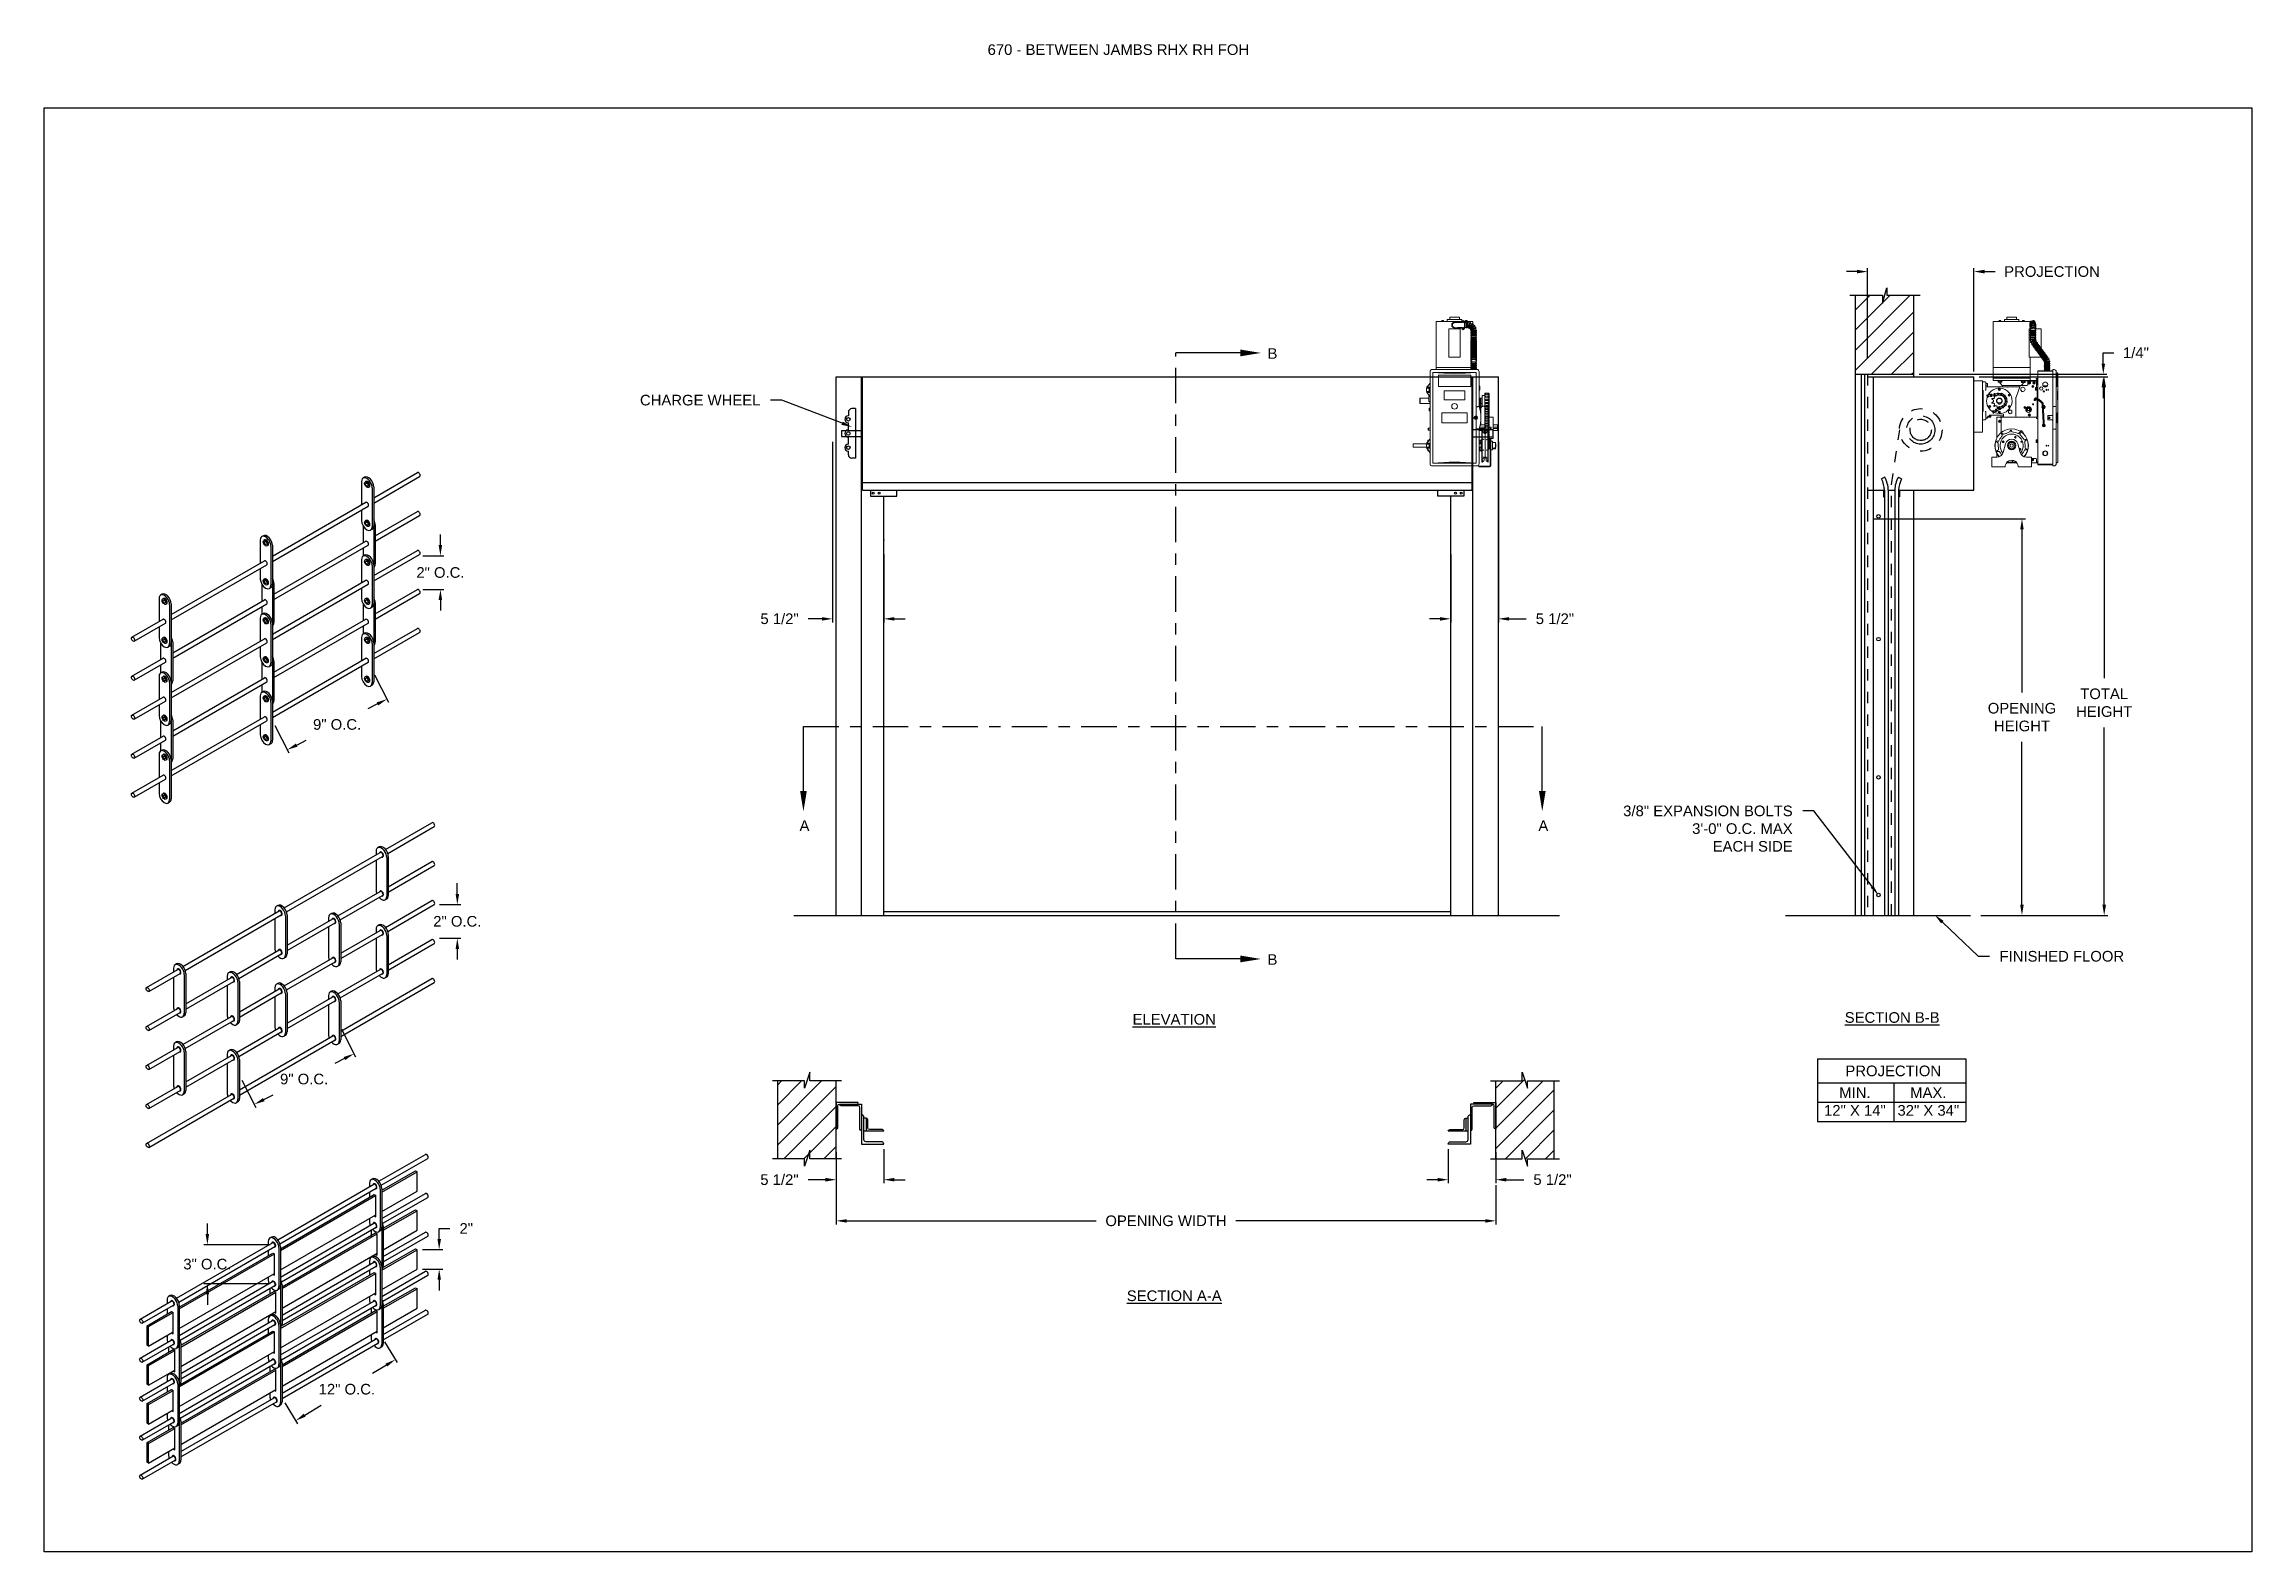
# Model space of a CAD drawing. Header units: inches. Extents: x 169.6 to 213.8, y 195 to 266.5.
# Drawn here: x 194.28 to 213.75, y 195.05 to 208.34 of the extents above; entities that cross this region are included whole.
import ezdxf
from ezdxf import colors
from ezdxf.entities.mleader import LeaderData, LeaderLine
from ezdxf.math import Vec2, Vec3

# ---------------------------------------------------------------- set-up
doc = ezdxf.new("R2010")
doc.units = ezdxf.units.IN
doc.header["$LTSCALE"] = 0.25
doc.header["$MEASUREMENT"] = 0
for name, pattern in [('CENTER', [2, 1.25, -0.25, 0.25, -0.25]), ('HIDDEN', [0.375, 0.25, -0.125]), ('HIDDEN2', [0.1875, 0.125, -0.0625])]:
    doc.linetypes.add(name, pattern=pattern)
for name, color, linetype in [('ANNOTATIONS', 1, 'Continuous'), ('DETAILS', 4, 'Continuous'), ('RHX RH F.O.H.', 7, 'Continuous'), ('SECTION CUTS', 6, 'CENTER')]:
    doc.layers.add(name, color=color, linetype=linetype)
doc.styles.add('ARIAL', font='arial.ttf', dxfattribs={"height": 0.09375})
doc.styles.get("Standard").update_dxf_attribs({"font": 'romans.shx'})
doc.dimstyles.new('STANDARD$0', dxfattribs={"dimtxt": 0.09375, "dimasz": 0.09375, "dimexe": 0.03125, "dimexo": 0.046875, "dimgap": 0.09, "dimtad": 0, "dimtih": 1, "dimtoh": 1, "dimdec": 4, "dimzin": 0, "dimdsep": 46, "dimtxsty": 'ARIAL', "dimcen": 0.09, "dimadec": 0, "dimazin": 0, "dimtfac": 1, "dimtdec": 4, "dimtofl": 0, "dimtmove": 0, "dimatfit": 1, "dimfxl": 1, "dimtolj": 1, "dimtzin": 0, "dimarcsym": 0})
pattern_1 = [(45, (7.58987, -56.04494), (-0.08838835, 0.08838835), [])]

msp = doc.modelspace()

# ---------------------------------------------------------------- texts
at = {"layer": 'ANNOTATIONS', "insert": (202.60373, 208.34134), "char_height": 0.09375, "width": 4.6220629, "attachment_point": 1, "line_spacing_factor": 0.86134, "style": 'ARIAL'}
msp.add_mtext('670 - BETWEEN JAMBS RHX RH FOH', dxfattribs=at)
at = {"layer": 'ANNOTATIONS', "char_height": 0.09375, "attachment_point": 2, "style": 'ARIAL'}
for s, insert, width in [('{\\LELEVATION}', (204.24975, 199.79033), 3.0834986), ('{\\LSECTION B-B}', (210.58116, 199.80629), 1.3823677), ('{\\LSECTION A-A}', (204.24975, 197.3525), 1.3823677)]:
    msp.add_mtext(s, dxfattribs=dict(at, insert=insert, width=width))
for s, width, insert in [('PROJECTION ', 1.7594917, (210.59067, 199.33535)), ('MIN.\\P12" X 14" ', 0.6711642, (210.25255, 199.14335)), ('MAX.\\P32" X 34"', 0.6567117, (210.89998, 199.14335))]:
    msp.add_mtext_dynamic_manual_height_columns(s, width=width, gutter_width=1.36268, heights=[0], dxfattribs=dict(at, insert=insert))
at = {"layer": 'SECTION CUTS', "style": 'ARIAL'}
for s, p in [('B', (205.07242, 205.56807)), ('A', (200.94509, 201.40396)), ('A', (207.46104, 201.40396)), ('B', (205.07242, 200.22386))]:
    msp.add_text(s, height=0.09375, dxfattribs=at).set_placement(p)

# ---------------------------------------------------------------- blocks, each defined once
blk = doc.blocks.new('*D59')
at = {"layer": 'ANNOTATIONS', "color": 0, "lineweight": -2, "transparency": 16777216}
for p, q in [((210.411, 204.156), (211.757, 204.156)), ((211.726, 204.063), (211.726, 202.626)), ((211.726, 200.754), (211.726, 202.191)), ((211.364, 200.66), (211.757, 200.66))]:
    blk.add_line(p, q, dxfattribs=at)
at = {"layer": 'ANNOTATIONS', "color": 0, "transparency": 16777216}
for points in [[(211.71, 204.063), (211.741, 204.063), (211.726, 204.156)], [(211.71, 200.754), (211.741, 200.754), (211.726, 200.66)]]:
    blk.add_solid(points, dxfattribs=at)
at = {"layer": 'defpoints', "color": 0, "transparency": 16777216}
for p in [(210.364, 204.156), (211.726, 204.156), (211.318, 200.66)]:
    blk.add_point(p, dxfattribs=at)
at = {"layer": 'ANNOTATIONS', "color": 0, "transparency": 16777216, "insert": (211.726, 202.408), "char_height": 0.09375, "attachment_point": 5, "style": 'ARIAL'}
blk.add_mtext('\\A1;OPENING \\PHEIGHT', dxfattribs=at)
blk = doc.blocks.new('*D60')
at = {"layer": 'ANNOTATIONS', "color": 0, "lineweight": -2, "transparency": 16777216}
for p, q in [((211.349, 205.41), (212.482, 205.41)), ((212.451, 205.316), (212.451, 202.752)), ((212.451, 200.754), (212.451, 202.317)), ((211.364, 200.66), (212.482, 200.66))]:
    blk.add_line(p, q, dxfattribs=at)
at = {"layer": 'ANNOTATIONS', "color": 0, "transparency": 16777216}
for points in [[(212.435, 205.316), (212.467, 205.316), (212.451, 205.41)], [(212.435, 200.754), (212.467, 200.754), (212.451, 200.66)]]:
    blk.add_solid(points, dxfattribs=at)
at = {"layer": 'defpoints', "color": 0, "transparency": 16777216}
for p in [(211.302, 205.41), (211.318, 200.66), (212.451, 200.66)]:
    blk.add_point(p, dxfattribs=at)
at = {"layer": 'ANNOTATIONS', "color": 0, "transparency": 16777216, "insert": (212.451, 202.535), "char_height": 0.0938, "attachment_point": 5, "style": 'ARIAL'}
blk.add_mtext('\\A1;TOTAL\\PHEIGHT', dxfattribs=at)
blk = doc.blocks.new('*D52')
at = {"layer": 'ANNOTATIONS', "color": 0, "lineweight": -2, "transparency": 16777216}
for p, q in [((210.271, 206.337), (210.177, 206.337)), ((210.364, 205.572), (210.364, 206.368)), ((211.302, 205.457), (211.302, 206.368)), ((211.396, 206.337), (211.489, 206.337))]:
    blk.add_line(p, q, dxfattribs=at)
at = {"layer": 'ANNOTATIONS', "color": 0, "transparency": 16777216}
for points in [[(210.271, 206.353), (210.271, 206.321), (210.364, 206.337)], [(211.396, 206.353), (211.396, 206.321), (211.302, 206.337)]]:
    blk.add_solid(points, dxfattribs=at)
at = {"layer": 'defpoints', "color": 0, "transparency": 16777216}
for p in [(211.302, 206.337), (210.364, 205.525), (211.302, 205.41)]:
    blk.add_point(p, dxfattribs=at)
at = {"layer": 'ANNOTATIONS', "color": 0, "transparency": 16777216, "insert": (211.991, 206.337), "char_height": 0.09375, "attachment_point": 5, "style": 'ARIAL'}
blk.add_mtext('\\A1;PROJECTION', dxfattribs=at)
blk = doc.blocks.new('*D53')
at = {"layer": 'ANNOTATIONS', "color": 0, "lineweight": -2, "transparency": 16777216}
for p, q in [((201.688, 198.597), (201.688, 198.298)), ((201.268, 198.571), (201.268, 198.298)), ((201.174, 198.329), (201.021, 198.329)), ((201.782, 198.329), (201.876, 198.329))]:
    blk.add_line(p, q, dxfattribs=at)
at = {"layer": 'ANNOTATIONS', "color": 0, "transparency": 16777216}
for points in [[(201.174, 198.345), (201.174, 198.313), (201.268, 198.329)], [(201.782, 198.345), (201.782, 198.313), (201.688, 198.329)]]:
    blk.add_solid(points, dxfattribs=at)
at = {"layer": 'defpoints', "color": 0, "transparency": 16777216}
for p in [(201.268, 198.618), (201.688, 198.643), (201.268, 198.329)]:
    blk.add_point(p, dxfattribs=at)
at = {"layer": 'ANNOTATIONS', "color": 0, "transparency": 16777216, "insert": (200.768, 198.329), "char_height": 0.0938, "attachment_point": 5, "style": 'ARIAL'}
blk.add_mtext('\\A1;5 1/2"', dxfattribs=at)
blk = doc.blocks.new('*D54')
at = {"layer": 'ANNOTATIONS', "color": 0, "lineweight": -2, "transparency": 16777216}
for p, q in [((212.443, 205.526), (212.443, 205.621)), ((212.443, 205.621), (212.537, 205.621)), ((210.818, 205.432), (212.474, 205.432)), ((211.349, 205.41), (212.474, 205.41)), ((212.443, 205.316), (212.443, 205.222))]:
    blk.add_line(p, q, dxfattribs=at)
at = {"layer": 'ANNOTATIONS', "color": 0, "transparency": 16777216}
for points in [[(212.428, 205.526), (212.459, 205.526), (212.443, 205.432)], [(212.428, 205.316), (212.459, 205.316), (212.443, 205.41)]]:
    blk.add_solid(points, dxfattribs=at)
at = {"layer": 'defpoints', "color": 0, "transparency": 16777216}
for p in [(210.771, 205.432), (211.302, 205.41), (212.443, 205.432)]:
    blk.add_point(p, dxfattribs=at)
at = {"layer": 'ANNOTATIONS', "color": 0, "transparency": 16777216, "insert": (212.731, 205.621), "char_height": 0.0938, "attachment_point": 5, "style": 'ARIAL'}
blk.add_mtext('\\A1;1/4"', dxfattribs=at)
blk = doc.blocks.new('*D55')
at = {"layer": 'ANNOTATIONS', "color": 0, "lineweight": -2, "transparency": 16777216}
for p, q in [((206.666, 198.597), (206.666, 198.298)), ((207.086, 198.571), (207.086, 198.298)), ((206.572, 198.329), (206.478, 198.329)), ((207.179, 198.329), (207.333, 198.329))]:
    blk.add_line(p, q, dxfattribs=at)
at = {"layer": 'ANNOTATIONS', "color": 0, "transparency": 16777216}
for points in [[(206.572, 198.345), (206.572, 198.313), (206.666, 198.329)], [(207.179, 198.345), (207.179, 198.313), (207.086, 198.329)]]:
    blk.add_solid(points, dxfattribs=at)
at = {"layer": 'defpoints', "color": 0, "transparency": 16777216}
for p in [(206.666, 198.643), (207.086, 198.618), (207.086, 198.329)]:
    blk.add_point(p, dxfattribs=at)
at = {"layer": 'ANNOTATIONS', "color": 0, "transparency": 16777216, "insert": (207.586, 198.329), "char_height": 0.0938, "attachment_point": 5, "style": 'ARIAL'}
blk.add_mtext('\\A1;5 1/2"', dxfattribs=at)
blk = doc.blocks.new('*D56')
at = {"layer": 'ANNOTATIONS', "color": 0, "lineweight": -2, "transparency": 16777216}
for p, q in [((201.236, 204.837), (201.236, 203.243)), ((201.688, 203.841), (201.688, 203.243)), ((201.142, 203.275), (201.022, 203.275)), ((201.782, 203.275), (201.876, 203.275))]:
    blk.add_line(p, q, dxfattribs=at)
at = {"layer": 'ANNOTATIONS', "color": 0, "transparency": 16777216}
for points in [[(201.142, 203.29), (201.142, 203.259), (201.236, 203.275)], [(201.782, 203.29), (201.782, 203.259), (201.688, 203.275)]]:
    blk.add_solid(points, dxfattribs=at)
at = {"layer": 'defpoints', "color": 0, "transparency": 16777216}
for p in [(201.236, 204.884), (201.688, 203.888), (201.236, 203.275)]:
    blk.add_point(p, dxfattribs=at)
at = {"layer": 'ANNOTATIONS', "color": 0, "transparency": 16777216, "insert": (200.769, 203.275), "char_height": 0.0938, "attachment_point": 5, "style": 'ARIAL'}
blk.add_mtext('\\A1;5 1/2"', dxfattribs=at)
blk = doc.blocks.new('*D57')
at = {"layer": 'ANNOTATIONS', "color": 0, "lineweight": -2, "transparency": 16777216}
for p, q in [((207.108, 204.837), (207.108, 203.243)), ((206.688, 203.841), (206.688, 203.243)), ((206.594, 203.275), (206.501, 203.275)), ((207.202, 203.275), (207.354, 203.275))]:
    blk.add_line(p, q, dxfattribs=at)
at = {"layer": 'ANNOTATIONS', "color": 0, "transparency": 16777216}
for points in [[(206.594, 203.29), (206.594, 203.259), (206.688, 203.275)], [(207.202, 203.29), (207.202, 203.259), (207.108, 203.275)]]:
    blk.add_solid(points, dxfattribs=at)
at = {"layer": 'defpoints', "color": 0, "transparency": 16777216}
for p in [(207.108, 204.884), (206.688, 203.888), (207.108, 203.275)]:
    blk.add_point(p, dxfattribs=at)
at = {"layer": 'ANNOTATIONS', "color": 0, "transparency": 16777216, "insert": (207.607, 203.275), "char_height": 0.0938, "attachment_point": 5, "style": 'ARIAL'}
blk.add_mtext('\\A1;5 1/2"', dxfattribs=at)
blk = doc.blocks.new('*D58')
at = {"layer": 'ANNOTATIONS', "color": 0, "lineweight": -2, "transparency": 16777216}
for p, q in [((201.268, 198.427), (201.268, 197.934)), ((207.086, 198.282), (207.086, 197.934)), ((201.362, 197.966), (203.561, 197.966)), ((206.992, 197.966), (204.793, 197.966))]:
    blk.add_line(p, q, dxfattribs=at)
at = {"layer": 'ANNOTATIONS', "color": 0, "transparency": 16777216}
for points in [[(201.362, 197.981), (201.362, 197.95), (201.268, 197.966)], [(206.992, 197.981), (206.992, 197.95), (207.086, 197.966)]]:
    blk.add_solid(points, dxfattribs=at)
at = {"layer": 'defpoints', "color": 0, "transparency": 16777216}
for p in [(201.268, 198.474), (207.086, 198.329), (207.086, 197.966)]:
    blk.add_point(p, dxfattribs=at)
at = {"layer": 'ANNOTATIONS', "color": 0, "transparency": 16777216, "insert": (204.177, 197.966), "char_height": 0.09375, "attachment_point": 5, "style": 'ARIAL'}
blk.add_mtext('\\A1;OPENING WIDTH', dxfattribs=at)
blk = doc.blocks.new('*D128')
at = {"layer": 'ANNOTATIONS', "color": 0, "lineweight": -2, "transparency": 16777216}
for p, q in [((197.198, 202.782), (197.321, 202.539)), ((197.223, 202.525), (197.139, 202.482)), ((196.318, 202.335), (196.441, 202.092)), ((196.511, 202.162), (196.594, 202.205))]:
    blk.add_line(p, q, dxfattribs=at)
at = {"layer": 'ANNOTATIONS', "color": 0, "transparency": 16777216}
for points in [[(197.216, 202.538), (197.23, 202.511), (197.307, 202.567)], [(196.504, 202.176), (196.518, 202.148), (196.427, 202.12)]]:
    blk.add_solid(points, dxfattribs=at)
at = {"layer": 'defpoints', "color": 0, "transparency": 16777216}
for p in [(197.176, 202.823), (197.307, 202.567), (196.297, 202.376)]:
    blk.add_point(p, dxfattribs=at)
at = {"layer": 'ANNOTATIONS', "color": 0, "transparency": 16777216, "insert": (196.867, 202.343), "char_height": 0.09375, "attachment_point": 5, "style": 'ARIAL'}
blk.add_mtext('\\A1;9" O.C.', dxfattribs=at)
blk = doc.blocks.new('*D129')
at = {"layer": 'ANNOTATIONS', "color": 0, "lineweight": -2, "transparency": 16777216}
for p, q in [((197.778, 203.925), (197.778, 204.019)), ((197.622, 203.831), (197.809, 203.831)), ((197.622, 203.534), (197.809, 203.534)), ((197.778, 203.44), (197.778, 203.347))]:
    blk.add_line(p, q, dxfattribs=at)
at = {"layer": 'ANNOTATIONS', "color": 0, "transparency": 16777216}
for points in [[(197.762, 203.925), (197.793, 203.925), (197.778, 203.831)], [(197.762, 203.44), (197.793, 203.44), (197.778, 203.534)]]:
    blk.add_solid(points, dxfattribs=at)
at = {"layer": 'defpoints', "color": 0, "transparency": 16777216}
for p in [(197.575, 203.831), (197.778, 203.831), (197.575, 203.534)]:
    blk.add_point(p, dxfattribs=at)
at = {"layer": 'ANNOTATIONS', "color": 0, "transparency": 16777216, "insert": (197.778, 203.683), "char_height": 0.09375, "attachment_point": 5, "style": 'ARIAL'}
blk.add_mtext('\\A1;2" O.C.', dxfattribs=at)
blk = doc.blocks.new('*D130')
at = {"layer": 'ANNOTATIONS', "color": 0, "lineweight": -2, "transparency": 16777216}
for p, q in [((196.907, 199.655), (197.03, 199.412)), ((196.932, 199.397), (196.848, 199.355)), ((196.027, 199.207), (196.15, 198.965)), ((196.22, 199.035), (196.303, 199.078))]:
    blk.add_line(p, q, dxfattribs=at)
at = {"layer": 'ANNOTATIONS', "color": 0, "transparency": 16777216}
for points in [[(196.925, 199.411), (196.939, 199.384), (197.016, 199.44)], [(196.213, 199.049), (196.227, 199.021), (196.136, 198.993)]]:
    blk.add_solid(points, dxfattribs=at)
at = {"layer": 'defpoints', "color": 0, "transparency": 16777216}
for p in [(196.885, 199.696), (197.016, 199.44), (196.006, 199.249)]:
    blk.add_point(p, dxfattribs=at)
at = {"layer": 'ANNOTATIONS', "color": 0, "transparency": 16777216, "insert": (196.576, 199.216), "char_height": 0.09375, "attachment_point": 5, "style": 'ARIAL'}
blk.add_mtext('\\A1;9" O.C.', dxfattribs=at)
blk = doc.blocks.new('*D131')
at = {"layer": 'ANNOTATIONS', "color": 0, "lineweight": -2, "transparency": 16777216}
for p, q in [((197.927, 200.849), (197.927, 200.943)), ((197.771, 200.755), (197.958, 200.755)), ((197.771, 200.458), (197.958, 200.458)), ((197.927, 200.364), (197.927, 200.271))]:
    blk.add_line(p, q, dxfattribs=at)
at = {"layer": 'ANNOTATIONS', "color": 0, "transparency": 16777216}
for points in [[(197.912, 200.849), (197.943, 200.849), (197.927, 200.755)], [(197.912, 200.364), (197.943, 200.364), (197.927, 200.458)]]:
    blk.add_solid(points, dxfattribs=at)
at = {"layer": 'defpoints', "color": 0, "transparency": 16777216}
for p in [(197.724, 200.755), (197.927, 200.755), (197.724, 200.458)]:
    blk.add_point(p, dxfattribs=at)
at = {"layer": 'ANNOTATIONS', "color": 0, "transparency": 16777216, "insert": (197.927, 200.607), "char_height": 0.09375, "attachment_point": 5, "style": 'ARIAL'}
blk.add_mtext('\\A1;2" O.C.', dxfattribs=at)
blk = doc.blocks.new('*D132')
at = {"layer": 'ANNOTATIONS', "color": 0, "lineweight": -2, "transparency": 16777216}
for p, q in [((197.285, 196.899), (197.398, 196.716)), ((197.301, 196.694), (197.179, 196.619)), ((196.406, 196.36), (196.518, 196.177)), ((196.582, 196.253), (196.727, 196.342))]:
    blk.add_line(p, q, dxfattribs=at)
at = {"layer": 'ANNOTATIONS', "color": 0, "transparency": 16777216}
for points in [[(197.293, 196.707), (197.309, 196.681), (197.381, 196.743)], [(196.573, 196.266), (196.59, 196.24), (196.502, 196.204)]]:
    blk.add_solid(points, dxfattribs=at)
at = {"layer": 'defpoints', "color": 0, "transparency": 16777216}
for p in [(197.261, 196.939), (197.381, 196.743), (196.381, 196.4)]:
    blk.add_point(p, dxfattribs=at)
at = {"layer": 'ANNOTATIONS', "color": 0, "transparency": 16777216, "insert": (196.953, 196.481), "char_height": 0.09375, "attachment_point": 5, "style": 'ARIAL'}
blk.add_mtext('\\A1;12" O.C.', dxfattribs=at)
blk = doc.blocks.new('*D133')
at = {"layer": 'ANNOTATIONS', "color": 0, "lineweight": -2, "transparency": 16777216}
for p, q in [((197.767, 197.806), (197.767, 197.899)), ((197.767, 197.899), (197.861, 197.899)), ((197.619, 197.712), (197.798, 197.712)), ((197.619, 197.54), (197.798, 197.54)), ((197.767, 197.446), (197.767, 197.352))]:
    blk.add_line(p, q, dxfattribs=at)
at = {"layer": 'ANNOTATIONS', "color": 0, "transparency": 16777216}
for points in [[(197.752, 197.806), (197.783, 197.806), (197.767, 197.712)], [(197.752, 197.446), (197.783, 197.446), (197.767, 197.54)]]:
    blk.add_solid(points, dxfattribs=at)
at = {"layer": 'defpoints', "color": 0, "transparency": 16777216}
for p in [(197.572, 197.712), (197.767, 197.712), (197.572, 197.54)]:
    blk.add_point(p, dxfattribs=at)
at = {"layer": 'ANNOTATIONS', "color": 0, "transparency": 16777216, "insert": (198.006, 197.899), "char_height": 0.0938, "attachment_point": 5, "style": 'ARIAL'}
blk.add_mtext('\\A1;2"', dxfattribs=at)
blk = doc.blocks.new('*D134')
at = {"layer": 'ANNOTATIONS', "color": 0, "lineweight": -2, "transparency": 16777216}
for p, q in [((195.723, 197.85), (195.723, 197.943)), ((196.277, 197.756), (195.691, 197.756)), ((196.277, 197.412), (195.691, 197.412)), ((195.723, 197.318), (195.723, 197.225))]:
    blk.add_line(p, q, dxfattribs=at)
at = {"layer": 'ANNOTATIONS', "color": 0, "transparency": 16777216}
for points in [[(195.707, 197.85), (195.738, 197.85), (195.723, 197.756)], [(195.707, 197.318), (195.738, 197.318), (195.723, 197.412)]]:
    blk.add_solid(points, dxfattribs=at)
at = {"layer": 'defpoints', "color": 0, "transparency": 16777216}
for p in [(196.324, 197.756), (195.723, 197.412), (196.324, 197.412)]:
    blk.add_point(p, dxfattribs=at)
at = {"layer": 'ANNOTATIONS', "color": 0, "transparency": 16777216, "insert": (195.723, 197.584), "char_height": 0.09375, "attachment_point": 5, "style": 'ARIAL'}
blk.add_mtext('\\A1;3" O.C.', dxfattribs=at)

# ---------------------------------------------------------------- dimensions: what is measured, and where the dimension line sits
at = {"layer": 'ANNOTATIONS'}
for base, p1, p2, text, picture, middle in [((211.30198, 206.337), (210.36448, 205.52483), (211.30198, 205.40979), 'PROJECTION', '*D52', (211.99109, 206.337)), ((207.1082, 203.27459), (206.68813, 203.88797), (207.1082, 204.88384), '5 1/2"', '*D57', (207.60699, 203.27459)), ((207.0857, 198.32903), (206.66563, 198.64345), (207.0857, 198.61832), '5 1/2"', '*D55', (207.5857, 198.32903)), ((207.0857, 197.96557), (201.26806, 198.47368), (207.0857, 198.32903), 'OPENING WIDTH', '*D58', (204.17688, 197.96557))]:
    dim = msp.add_linear_dim(base=base, p1=p1, p2=p2, text=text, dimstyle='STANDARD$0', dxfattribs=at)
    dim.commit()
    dim.dimension.update_dxf_attribs({"geometry": picture, "text_midpoint": middle, "dimtype": 160})
for base, p1, p2, angle, text, picture, middle, dimtype in [((212.44323, 205.43201), (211.30198, 205.40979), (210.77073, 205.43201), 90, '1/4"', '*D54', (212.73106, 205.6213), 160), ((212.45104, 200.65979), (211.30198, 205.40979), (211.3176, 200.65979), 90, 'TOTAL\\PHEIGHT', '*D60', (212.45104, 202.53479), 160), ((201.2357, 203.27459), (201.68813, 203.88797), (201.2357, 204.88384), 180, '5 1/2"', '*D56', (200.76927, 203.27459), 160), ((201.26806, 198.32903), (201.68813, 198.64345), (201.26806, 198.61832), 180, '5 1/2"', '*D53', (200.76806, 198.32903), 160), ((197.38118, 196.74301), (196.3813, 196.40033), (197.26091, 196.9393), 31.49751, '12" O.C.', '*D132', (196.95303, 196.48066), 161)]:
    dim = msp.add_linear_dim(base=base, p1=p1, p2=p2, angle=angle, text=text, dimstyle='STANDARD$0', dxfattribs=at)
    dim.commit()
    dim.dimension.update_dxf_attribs({"geometry": picture, "text_midpoint": middle, "dimtype": dimtype})
for base, p1, p2, text, picture, middle in [((211.72555, 204.15643), (211.3176, 200.65979), (210.36448, 204.15643), 'OPENING \\PHEIGHT', '*D59', (211.72555, 202.40811)), ((197.77777, 203.83141), (197.57463, 203.53418), (197.57463, 203.83141), '2" O.C.', '*D129', (197.77777, 203.6828)), ((197.9272, 200.75548), (197.72407, 200.45824), (197.72407, 200.75548), '2" O.C.', '*D131', (197.9272, 200.60686)), ((195.72267, 197.41201), (196.32413, 197.75576), (196.32413, 197.41201), '3" O.C.', '*D134', (195.72267, 197.58389))]:
    dim = msp.add_linear_dim(base=base, p1=p1, p2=p2, angle=90, text=text, dimstyle='STANDARD$0', dxfattribs=at)
    dim.commit()
    dim.dimension.update_dxf_attribs({"geometry": picture, "text_midpoint": middle})
for p1, p2, distance, text, picture, middle in [((196.29672, 202.37636), (197.17633, 202.82346), -0.28764, '9" O.C.', '*D128', (196.86685, 202.34349)), ((196.00571, 199.24923), (196.88532, 199.69633), -0.28764, '9" O.C.', '*D130', (196.57585, 199.21637)), ((197.57238, 197.53969), (197.57238, 197.71186), -0.19474, '2"', '*D133', (198.00555, 197.89936))]:
    dim = msp.add_aligned_dim(p1=p1, p2=p2, distance=distance, text=text, dimstyle='STANDARD$0', dxfattribs=at)
    dim.commit()
    dim.dimension.update_dxf_attribs({"geometry": picture, "text_midpoint": middle})

# ---------------------------------------------------------------- hatches: boundary and pattern name
at = {"layer": 'RHX RH F.O.H.', "linetype": 'Continuous'}
h = msp.add_hatch(dxfattribs=at)
h.set_pattern_fill('ANSI31', color=256, style=0)
h.set_pattern_definition([(45, (8.14122, -56.04494), (-0.08838835, 0.08838835), [])])
h.paths.add_polyline_path([(210.77073, 205.39321), (210.77073, 206.12781), (210.53423, 206.12781), (210.53423, 206.19246), (210.49582, 206.05911), (210.49582, 206.12781), (210.2551, 206.12781), (210.2551, 205.57751)])
h.paths.add_polyline_path([(210.2551, 205.57751), (210.2551, 205.43201), (210.77073, 205.43201), (210.77073, 205.37945), (210.77073, 205.39321)])
at = {"layer": 'RHX RH F.O.H.'}
h = msp.add_hatch(dxfattribs=at)
h.set_pattern_fill('ANSI31', color=256, style=0)
h.set_pattern_definition(pattern_1)
h.paths.add_polyline_path([(200.98964, 199.13614), (200.98964, 199.20025), (200.75243, 199.20025), (200.75243, 198.51275), (200.98964, 198.51275), (200.98964, 198.44864), (201.03654, 198.59071), (201.03654, 198.51275), (201.26806, 198.51275), (201.26806, 199.20025), (201.03654, 199.20025), (201.03654, 199.27821)])
h = msp.add_hatch(dxfattribs=at)
h.set_pattern_fill('ANSI31', color=256, style=0)
h.set_pattern_definition(pattern_1)
h.paths.add_polyline_path([(207.36412, 199.13614), (207.36412, 199.20025), (207.60132, 199.20025), (207.60132, 198.51275), (207.36412, 198.51275), (207.36412, 198.44864), (207.31722, 198.59071), (207.31722, 198.51275), (207.0857, 198.51275), (207.0857, 199.20025), (207.31722, 199.20025), (207.31722, 199.27821)])

# ---------------------------------------------------------------- linework, layer by layer
at = {"layer": 'ANNOTATIONS'}
for p, q in [((209.92198, 199.39478), (209.92198, 198.84341)), ((209.92198, 199.39478), (211.22975, 199.39478)), ((211.22975, 199.39478), (211.22975, 198.84341)), ((209.92198, 199.18331), (211.22975, 199.18331)), ((210.59483, 199.18331), (210.59483, 198.84341)), ((209.92198, 199.01336), (211.22975, 199.01336)), ((209.92198, 198.84341), (211.22975, 198.84341))]:
    msp.add_line(p, q, dxfattribs=at)
at = {"layer": 'defpoints'}
msp.add_lwpolyline([(213.75315, 195.04721), (194.28327, 195.04721), (194.28327, 207.78232), (213.75315, 207.78232)], close=True, dxfattribs=at)
at = {"layer": 'DETAILS'}
for p, q in [((197.08233, 204.48534), (197.08233, 204.2812)), ((197.10958, 204.52355), (197.0961, 204.51577)), ((197.12144, 204.48646), (197.11512, 204.48282)), ((197.14986, 204.43725), (197.14353, 204.43361)), ((197.18981, 204.34325), (197.57463, 204.56543)), ((197.18981, 204.29643), (197.59491, 204.53032)), ((197.18981, 204.43886), (197.18981, 204.09511)), ((196.29672, 203.82762), (197.11919, 204.30248)), ((196.29672, 203.78081), (197.13947, 204.26737)), ((197.17633, 204.43108), (197.17633, 204.08733)), ((197.08233, 204.23438), (197.08233, 204.14159)), ((197.09581, 204.09577), (197.09581, 203.94523)), ((197.12144, 204.14271), (197.11512, 204.13907)), ((197.14986, 204.0935), (197.14353, 204.08986)), ((197.17604, 204.06468), (197.16256, 204.0569)), ((197.18975, 204.09259), (197.18975, 203.75424)), ((197.20323, 204.00725), (197.57463, 204.22168)), ((197.20323, 203.96044), (197.59491, 204.18657)), ((197.20323, 204.10286), (197.20323, 203.75911)), ((196.18924, 203.96972), (196.18924, 203.76557)), ((196.21649, 204.00793), (196.20301, 204.00014)), ((196.22835, 203.97084), (196.22203, 203.96719)), ((196.25677, 203.92163), (196.25045, 203.91798)), ((196.28324, 203.91545), (196.28324, 203.5717)), ((196.29672, 203.92323), (196.29672, 203.57948)), ((196.31015, 203.49163), (197.11919, 203.95873)), ((196.31015, 203.44481), (197.13947, 203.92362)), ((197.09581, 203.89842), (197.09581, 203.8284)), ((197.18981, 203.65605), (197.57463, 203.87823)), ((195.40363, 203.312), (196.2261, 203.78686)), ((195.40363, 203.26518), (196.24638, 203.75174)), ((196.18924, 203.71876), (196.18924, 203.62597)), ((197.08233, 203.79814), (197.08233, 203.594)), ((197.10958, 203.83635), (197.0961, 203.82857)), ((197.12144, 203.79926), (197.11512, 203.79561)), ((197.14986, 203.75005), (197.14353, 203.74641)), ((197.17633, 203.74388), (197.17633, 203.40013)), ((197.18981, 203.60923), (197.59491, 203.84312)), ((197.18981, 203.75166), (197.18981, 203.40791)), ((195.3234, 203.4923), (195.30992, 203.48452)), ((196.20272, 203.58015), (196.20272, 203.42961)), ((196.22835, 203.62709), (196.22203, 203.62344)), ((196.25677, 203.57788), (196.25045, 203.57423)), ((196.28295, 203.54906), (196.26947, 203.54128)), ((196.29667, 203.57696), (196.29667, 203.23861)), ((196.29672, 203.14042), (197.11919, 203.61528)), ((196.29672, 203.09361), (197.13947, 203.58017)), ((196.31015, 203.58724), (196.31015, 203.24349)), ((197.08233, 203.54718), (197.08233, 203.45439)), ((197.20323, 203.31975), (197.57463, 203.53418)), ((197.20323, 203.27294), (197.59491, 203.49907)), ((195.05775, 203.1123), (195.33302, 203.27123)), ((195.29615, 203.45409), (195.29615, 203.24995)), ((195.33527, 203.45521), (195.32895, 203.45157)), ((195.36368, 203.406), (195.35736, 203.40236)), ((195.39015, 203.39983), (195.39015, 203.05608)), ((195.40363, 203.40761), (195.40363, 203.06386)), ((195.41706, 202.976), (196.2261, 203.44311)), ((195.41706, 202.92919), (196.24638, 203.40799)), ((196.18924, 203.28252), (196.18924, 203.07837)), ((196.20272, 203.38279), (196.20272, 203.31278)), ((196.21649, 203.32073), (196.20301, 203.31294)), ((196.22835, 203.28364), (196.22203, 203.27999)), ((196.31015, 202.80413), (197.11919, 203.27123)), ((197.09581, 203.40827), (197.09581, 203.25773)), ((197.12144, 203.45551), (197.11512, 203.45186)), ((197.14986, 203.4063), (197.14353, 203.40266)), ((197.17604, 203.37748), (197.16256, 203.3697)), ((197.18975, 203.40509), (197.18975, 203.06674)), ((197.20323, 203.41536), (197.20323, 203.07161)), ((195.07802, 203.07719), (195.35329, 203.23612)), ((195.29615, 203.20313), (195.29615, 203.11034)), ((195.33527, 203.11146), (195.32895, 203.10782)), ((195.40363, 202.6248), (196.2261, 203.09966)), ((195.41706, 203.07161), (195.41706, 202.72786)), ((196.25677, 203.23443), (196.25045, 203.23078)), ((196.28324, 203.22825), (196.28324, 202.8845)), ((196.29672, 203.23603), (196.29672, 202.89228)), ((196.31015, 202.75731), (197.13947, 203.23612)), ((197.08233, 203.11034), (197.08233, 202.9062)), ((197.09581, 203.21092), (197.09581, 203.1409)), ((197.10958, 203.14855), (197.0961, 203.14077)), ((197.12144, 203.11146), (197.11512, 203.10782)), ((197.18981, 202.96825), (197.57463, 203.19043)), ((197.18981, 202.92143), (197.59491, 203.15532)), ((195.05775, 202.76855), (195.33302, 202.92748)), ((195.07802, 202.73344), (195.35329, 202.89237)), ((195.30963, 203.06452), (195.30963, 202.91398)), ((195.36368, 203.06225), (195.35736, 203.05861)), ((195.38986, 203.03343), (195.37638, 203.02565)), ((195.40358, 203.06134), (195.40358, 202.72299)), ((195.40363, 202.57798), (196.24638, 203.06454)), ((196.18924, 203.03156), (196.18924, 202.93877)), ((196.20272, 202.89265), (196.20272, 202.74211)), ((196.22835, 202.93989), (196.22203, 202.93624)), ((196.25677, 202.89068), (196.25045, 202.88703)), ((196.29667, 202.88946), (196.29667, 202.55111)), ((196.29672, 202.45262), (197.11919, 202.92748)), ((196.29672, 202.40581), (197.13947, 202.89237)), ((196.31015, 202.89974), (196.31015, 202.55599)), ((197.14986, 203.06225), (197.14353, 203.05861)), ((197.17633, 203.05608), (197.17633, 202.71233)), ((197.18981, 203.06386), (197.18981, 202.72011)), ((195.29615, 202.76689), (195.29615, 202.56275)), ((195.30963, 202.86717), (195.30963, 202.79715)), ((195.3234, 202.8051), (195.30992, 202.79732)), ((195.33527, 202.76801), (195.32895, 202.76436)), ((195.36368, 202.7188), (195.35736, 202.71516)), ((195.39015, 202.71263), (195.39015, 202.36888)), ((195.40363, 202.72041), (195.40363, 202.37666)), ((195.41706, 202.2885), (196.2261, 202.75561)), ((195.41706, 202.24169), (196.24638, 202.72049)), ((196.20272, 202.69529), (196.20272, 202.62528)), ((196.28295, 202.86186), (196.26947, 202.85408)), ((197.08233, 202.85938), (197.08233, 202.76659)), ((197.12144, 202.76771), (197.11512, 202.76407)), ((197.14986, 202.7185), (197.14353, 202.71486)), ((197.17604, 202.68968), (197.16256, 202.6819)), ((195.05775, 202.4251), (195.33302, 202.58403)), ((195.07802, 202.38999), (195.35329, 202.54892)), ((195.29615, 202.51593), (195.29615, 202.42314)), ((196.18924, 202.59472), (196.18924, 202.39057)), ((196.21649, 202.63293), (196.20301, 202.62514)), ((196.22835, 202.59584), (196.22203, 202.59219)), ((196.25677, 202.54663), (196.25045, 202.54298)), ((196.28324, 202.54045), (196.28324, 202.1967)), ((196.29672, 202.54823), (196.29672, 202.20448)), ((195.30963, 202.37702), (195.30963, 202.22648)), ((195.33527, 202.42426), (195.32895, 202.42061)), ((195.36368, 202.37505), (195.35736, 202.37141)), ((195.38986, 202.34623), (195.37638, 202.33845)), ((195.40358, 202.37384), (195.40358, 202.03549)), ((195.40363, 201.937), (196.2261, 202.41186)), ((195.40363, 201.89018), (196.24638, 202.37674)), ((195.41706, 202.38411), (195.41706, 202.04036)), ((196.18924, 202.34376), (196.18924, 202.25097)), ((195.05775, 202.08105), (195.33302, 202.23998)), ((195.07802, 202.04594), (195.35329, 202.20487)), ((195.30963, 202.17967), (195.30963, 202.10965)), ((195.3234, 202.1173), (195.30992, 202.10952)), ((196.22835, 202.25209), (196.22203, 202.24844)), ((196.25677, 202.20288), (196.25045, 202.19923)), ((196.28295, 202.17406), (196.26947, 202.16628)), ((195.29615, 202.07909), (195.29615, 201.87495)), ((195.33527, 202.08021), (195.32895, 202.07657)), ((195.36368, 202.031), (195.35736, 202.02736)), ((195.39015, 202.02483), (195.39015, 201.68108)), ((195.40363, 202.03261), (195.40363, 201.68886)), ((195.05775, 201.7373), (195.33302, 201.89623)), ((195.07802, 201.70219), (195.35329, 201.86112)), ((195.29615, 201.82813), (195.29615, 201.73534)), ((195.33527, 201.73646), (195.32895, 201.73282)), ((195.36368, 201.68725), (195.35736, 201.68361)), ((195.38986, 201.65843), (195.37638, 201.65065)), ((197.2936, 201.24096), (197.70311, 201.47739)), ((197.31348, 201.20562), (197.72338, 201.44228)), ((196.40051, 200.72534), (197.24767, 201.21444)), ((196.42039, 200.69), (197.26794, 201.17933)), ((197.21081, 201.22543), (197.21081, 201.19316)), ((197.21081, 201.14635), (197.21081, 200.88168)), ((197.23805, 201.26364), (197.22458, 201.25586)), ((197.3048, 201.17117), (197.3048, 200.82742)), ((197.31828, 201.17895), (197.31828, 200.8352)), ((197.31828, 200.91146), (197.70311, 201.13364)), ((197.31828, 200.86465), (197.72338, 201.09853)), ((196.34497, 200.74802), (196.33149, 200.74023)), ((196.87412, 200.65502), (197.24767, 200.87069)), ((196.894, 200.61969), (197.26794, 200.83558)), ((197.30452, 200.80477), (197.29104, 200.79699)), ((197.29343, 200.55366), (197.70311, 200.79019)), ((197.31339, 200.51837), (197.72338, 200.75508)), ((195.50742, 200.20971), (196.35458, 200.69882)), ((195.5273, 200.17437), (196.37485, 200.66371)), ((196.31772, 200.70981), (196.31772, 200.67754)), ((196.31772, 200.63072), (196.31772, 200.36606)), ((196.41172, 200.65554), (196.41172, 200.31179)), ((196.4252, 200.66332), (196.4252, 200.31957)), ((196.4252, 200.39584), (196.82819, 200.62851)), ((196.4252, 200.34902), (196.84846, 200.5934)), ((196.79133, 200.6395), (196.79133, 200.60723)), ((196.79133, 200.56041), (196.79133, 200.29575)), ((196.81857, 200.6777), (196.80509, 200.66992)), ((196.88532, 200.58523), (196.88532, 200.24148)), ((196.8988, 200.59301), (196.8988, 200.24926)), ((197.23805, 200.57614), (197.22458, 200.56836)), ((195.98103, 200.1394), (196.35458, 200.35507)), ((196.8988, 200.32583), (197.24767, 200.52724)), ((196.8988, 200.27901), (197.26794, 200.49213)), ((197.21081, 200.53793), (197.21081, 200.50566)), ((197.21081, 200.45885), (197.21081, 200.19418)), ((197.3048, 200.48367), (197.3048, 200.13992)), ((197.31828, 200.49145), (197.31828, 200.1477)), ((197.31828, 200.22396), (197.70311, 200.44614)), ((197.31828, 200.17715), (197.72338, 200.41103)), ((195.18623, 200.02427), (195.46149, 200.18319)), ((195.42463, 200.19418), (195.42463, 200.16191)), ((195.45188, 200.23239), (195.4384, 200.22461)), ((195.92548, 200.16208), (195.91201, 200.1543)), ((196.00091, 200.10406), (196.37485, 200.31996)), ((196.41143, 200.28915), (196.39795, 200.28136)), ((196.40034, 200.03804), (196.82806, 200.28498)), ((196.4203, 200.00275), (196.84833, 200.24987)), ((196.88504, 200.21883), (196.87156, 200.21105)), ((196.87412, 199.96752), (197.24767, 200.18319)), ((195.2065, 199.98916), (195.48177, 200.14808)), ((195.42463, 200.1151), (195.42463, 199.85043)), ((195.51863, 200.13992), (195.51863, 199.79617)), ((195.53211, 200.1477), (195.53211, 199.80395)), ((195.53211, 199.88021), (195.9351, 200.11288)), ((195.53211, 199.8334), (195.95537, 200.07777)), ((195.89824, 200.12387), (195.89824, 200.0916)), ((195.89824, 200.04479), (195.89824, 199.78012)), ((195.99223, 200.0696), (195.99223, 199.72585)), ((196.00571, 200.07739), (196.00571, 199.73364)), ((196.00571, 199.8102), (196.35458, 200.01162)), ((196.00571, 199.76339), (196.37485, 199.97651)), ((196.31772, 200.02231), (196.31772, 199.99004)), ((196.34497, 200.06052), (196.33149, 200.05273)), ((196.41172, 199.96804), (196.41172, 199.62429)), ((196.4252, 199.97582), (196.4252, 199.63207)), ((196.81857, 199.9902), (196.80509, 199.98242)), ((196.894, 199.93219), (197.26794, 200.14808)), ((196.8988, 199.63803), (197.70311, 200.10239)), ((196.8988, 199.59121), (197.72338, 200.06728)), ((197.30452, 200.11727), (197.29104, 200.10949)), ((195.18623, 199.68052), (195.46149, 199.83944)), ((195.2065, 199.64541), (195.48177, 199.80433)), ((195.51834, 199.77352), (195.50486, 199.76574)), ((195.50725, 199.52241), (195.93497, 199.76936)), ((196.31772, 199.94322), (196.31772, 199.67856)), ((196.4252, 199.70834), (196.82819, 199.94101)), ((196.4252, 199.66152), (196.84846, 199.9059)), ((196.79133, 199.952), (196.79133, 199.91973)), ((196.79133, 199.87291), (196.79133, 199.60825)), ((196.88532, 199.89773), (196.88532, 199.55398)), ((196.8988, 199.90551), (196.8988, 199.56176)), ((195.52722, 199.48712), (195.95524, 199.73425)), ((195.99195, 199.70321), (195.97847, 199.69543)), ((195.98103, 199.4519), (196.35458, 199.66757)), ((196.00091, 199.41656), (196.37485, 199.63246)), ((196.00571, 199.1224), (196.82819, 199.59726)), ((196.41143, 199.60165), (196.39795, 199.59386)), ((195.18623, 199.33707), (195.46149, 199.49599)), ((195.2065, 199.30196), (195.48177, 199.46088)), ((195.42463, 199.50668), (195.42463, 199.47441)), ((195.42463, 199.4276), (195.42463, 199.16293)), ((195.45188, 199.54489), (195.4384, 199.53711)), ((195.51863, 199.45242), (195.51863, 199.10867)), ((195.53211, 199.4602), (195.53211, 199.11645)), ((195.53211, 199.19271), (195.9351, 199.42538)), ((195.53211, 199.1459), (195.95537, 199.39027)), ((195.89824, 199.43637), (195.89824, 199.4041)), ((195.92548, 199.47458), (195.91201, 199.4668)), ((195.99223, 199.3821), (195.99223, 199.03835)), ((196.00571, 199.07559), (196.84846, 199.56215)), ((196.00571, 199.38989), (196.00571, 199.04614)), ((196.88504, 199.53133), (196.87156, 199.52355)), ((195.89824, 199.35729), (195.89824, 199.09262)), ((195.18623, 198.99302), (195.46149, 199.15194)), ((195.18623, 198.64927), (195.9351, 199.08163)), ((195.2065, 198.95791), (195.48177, 199.11683)), ((195.2065, 198.61416), (195.95537, 199.04652)), ((195.51834, 199.08602), (195.50486, 199.07824)), ((195.99195, 199.01571), (195.97847, 199.00793)), ((197.23617, 198.3157), (197.64568, 198.55214)), ((197.25605, 198.28037), (197.66595, 198.51703)), ((197.26085, 198.23624), (197.55763, 198.40758)), ((197.26085, 198.2192), (197.57238, 198.39906)), ((197.55763, 198.40758), (197.57238, 198.39906)), ((197.57238, 198.22719), (197.57238, 198.39906)), ((196.34308, 197.80008), (197.19024, 198.28919)), ((196.36296, 197.76474), (197.21051, 198.25408)), ((197.15338, 198.29877), (197.15338, 198.26791)), ((197.15338, 198.22109), (197.15338, 198.17419)), ((197.18063, 198.33697), (197.16715, 198.32919)), ((197.24737, 198.2445), (197.24737, 197.90075)), ((197.26085, 198.25228), (197.26085, 197.90853)), ((197.26085, 198.04733), (197.57238, 198.22719)), ((197.26085, 197.98621), (197.64568, 198.20839)), ((196.36777, 197.72061), (197.193, 198.19706)), ((196.36777, 197.70499), (197.20592, 198.1889)), ((196.36777, 197.53311), (197.20714, 198.01773)), ((197.19239, 198.00921), (197.20714, 198.00069)), ((197.193, 198.19706), (197.20714, 198.18819)), ((197.20714, 198.00069), (197.20714, 198.18819)), ((197.26917, 197.94419), (197.66595, 198.17328)), ((197.27439, 197.9003), (197.55763, 198.06383)), ((197.27439, 197.88326), (197.57238, 198.05531)), ((197.55763, 198.06383), (197.57238, 198.05531)), ((197.57238, 197.88344), (197.57238, 198.05531)), ((196.28754, 197.82276), (196.27406, 197.81498)), ((196.36777, 197.47058), (197.19024, 197.94544)), ((196.37649, 197.4288), (197.21051, 197.91033)), ((196.3813, 197.38467), (197.20592, 197.86077)), ((196.3813, 197.36905), (197.21945, 197.85296)), ((197.15338, 197.98669), (197.15338, 197.95502)), ((197.16691, 197.88515), (197.16691, 197.82262)), ((197.20592, 197.86077), (197.22068, 197.85225)), ((197.22068, 197.66475), (197.22068, 197.85225)), ((197.24709, 197.87811), (197.23361, 197.87032)), ((197.26085, 197.89249), (197.26091, 197.89252)), ((197.26091, 197.90856), (197.26091, 197.56481)), ((197.27439, 197.91634), (197.27439, 197.57259)), ((197.27439, 197.71139), (197.57238, 197.88344)), ((197.27439, 197.65057), (197.64568, 197.86494)), ((197.27439, 197.60375), (197.66595, 197.82983)), ((195.44999, 197.28445), (196.29715, 197.77356)), ((195.46987, 197.24912), (196.31742, 197.73845)), ((195.47468, 197.20499), (196.30052, 197.68179)), ((195.47468, 197.18936), (196.31405, 197.67398)), ((196.26029, 197.78455), (196.26029, 197.75228)), ((196.26029, 197.70547), (196.26029, 197.65856)), ((196.30052, 197.68179), (196.31405, 197.67398)), ((196.31405, 197.48648), (196.31405, 197.67398)), ((196.35429, 197.73028), (196.35429, 197.38653)), ((196.36777, 197.73807), (196.36777, 197.39432)), ((196.3813, 197.19717), (197.22068, 197.68179)), ((197.16691, 197.65075), (197.16691, 197.64156)), ((197.18063, 197.64947), (197.16715, 197.64169)), ((197.20592, 197.67327), (197.22068, 197.66475)), ((197.26085, 197.5317), (197.57238, 197.71156)), ((197.27132, 197.55508), (197.55763, 197.72038)), ((197.55763, 197.72038), (197.57238, 197.71186)), ((197.57238, 197.53969), (197.57238, 197.71156)), ((195.47468, 197.01749), (196.31405, 197.5021)), ((195.47468, 196.95496), (196.29715, 197.42981)), ((196.26029, 197.47106), (196.26029, 197.4408)), ((196.30052, 197.49429), (196.31405, 197.48648)), ((196.36777, 197.01749), (197.20714, 197.5021)), ((196.37739, 197.03897), (197.193, 197.50986)), ((196.3813, 197.13494), (197.19024, 197.60199)), ((196.3813, 197.08813), (197.21051, 197.56688)), ((197.15338, 197.61127), (197.15338, 197.58071)), ((197.15338, 197.53389), (197.15338, 197.48699)), ((197.19361, 197.50991), (197.20714, 197.5021)), ((197.20714, 197.3146), (197.20714, 197.5021)), ((197.24737, 197.557), (197.24737, 197.21325)), ((197.26085, 197.56478), (197.26085, 197.22103)), ((197.26085, 197.35983), (197.57238, 197.53969)), ((197.26085, 197.29871), (197.64568, 197.52089)), ((197.26917, 197.25669), (197.66595, 197.48578)), ((195.1288, 197.09901), (195.40406, 197.25794)), ((195.3672, 197.26893), (195.3672, 197.23666)), ((195.39445, 197.30713), (195.38097, 197.29935)), ((195.4834, 196.91318), (196.31742, 197.3947)), ((195.48821, 196.86905), (196.31405, 197.34585)), ((195.48821, 196.85342), (196.32759, 197.33804)), ((196.27382, 197.36953), (196.27382, 197.32262)), ((196.31405, 197.34585), (196.32759, 197.33804)), ((196.32759, 197.15054), (196.32759, 197.33804)), ((196.354, 197.36389), (196.34052, 197.35611)), ((196.36777, 197.37686), (196.36782, 197.37689)), ((196.36777, 196.84561), (197.20714, 197.33023)), ((196.36777, 196.78308), (197.19024, 197.25794)), ((196.36782, 197.39435), (196.36782, 197.0506)), ((196.3813, 197.40213), (196.3813, 197.05838)), ((197.15338, 197.29919), (197.15338, 197.26752)), ((197.19361, 197.32241), (197.20714, 197.3146)), ((197.27439, 197.2131), (197.55763, 197.37663)), ((197.27439, 197.19576), (197.57238, 197.36781)), ((197.55763, 197.37663), (197.57238, 197.36811)), ((197.57238, 197.19594), (197.57238, 197.36781)), ((195.14907, 197.0639), (195.42434, 197.22283)), ((195.19093, 197.04116), (195.40743, 197.16616)), ((195.19093, 196.86929), (195.19093, 197.04116)), ((195.20446, 197.03335), (195.19093, 197.04116)), ((195.20446, 197.03335), (195.42097, 197.15835)), ((195.3672, 197.18984), (195.3672, 197.14294)), ((195.40743, 197.16616), (195.42097, 197.15835)), ((195.42097, 196.97085), (195.42097, 197.15835)), ((195.4612, 197.21466), (195.4612, 196.87091)), ((195.47468, 197.22244), (195.47468, 196.87869)), ((195.48821, 196.68155), (196.32759, 197.16616)), ((195.48821, 196.61932), (196.29715, 197.08636)), ((195.48821, 196.5725), (196.31742, 197.05125)), ((196.26029, 197.09705), (196.26029, 197.06478)), ((196.27382, 197.13512), (196.27382, 197.12734)), ((196.28754, 197.13526), (196.27406, 197.12748)), ((196.31405, 197.15835), (196.32759, 197.15054)), ((196.35429, 197.04278), (196.35429, 196.69903)), ((196.36777, 197.05057), (196.36777, 196.70682)), ((196.37649, 196.7413), (197.21051, 197.22283)), ((196.3813, 196.69747), (197.20688, 197.17413)), ((196.3813, 196.68155), (197.22068, 197.16616)), ((197.16691, 197.19765), (197.16691, 197.15105)), ((197.20688, 197.17413), (197.22068, 197.16616)), ((197.22068, 196.97866), (197.22068, 197.16616)), ((197.24709, 197.19061), (197.23361, 197.18282)), ((197.26085, 197.20529), (197.26091, 197.20532)), ((197.26091, 197.22106), (197.26091, 196.87731)), ((197.27439, 197.22884), (197.27439, 196.88509)), ((197.27439, 197.02389), (197.57238, 197.19594)), ((197.27439, 196.96277), (197.64568, 197.17714)), ((197.27439, 196.91595), (197.66595, 197.14203)), ((195.1288, 196.75526), (195.40406, 196.91419)), ((195.14907, 196.72015), (195.42434, 196.87908)), ((195.20446, 196.86148), (195.19093, 196.86929)), ((195.20446, 196.86148), (195.20446, 197.03335)), ((195.20446, 196.86148), (195.42097, 196.98648)), ((195.3672, 196.95544), (195.3672, 196.92518)), ((195.38074, 196.8539), (195.38074, 196.807)), ((195.40743, 196.97866), (195.42097, 196.97085)), ((195.46091, 196.84827), (195.44743, 196.84048)), ((195.47468, 196.50186), (196.31405, 196.98648)), ((195.47468, 196.86124), (195.47473, 196.86127)), ((195.47473, 196.87872), (195.47473, 196.53497)), ((195.4843, 196.52334), (196.30052, 196.99459)), ((195.48821, 196.8865), (195.48821, 196.54275)), ((196.26029, 197.01797), (196.26029, 196.97136)), ((196.30052, 196.99459), (196.31405, 196.98678)), ((196.31405, 196.79928), (196.31405, 196.98678)), ((196.3813, 196.50967), (197.22068, 196.99429)), ((196.3813, 196.44714), (197.20663, 196.92365)), ((196.3813, 196.40033), (197.2269, 196.88854)), ((197.16691, 196.96325), (197.16691, 196.93158)), ((197.20714, 196.98648), (197.22068, 196.97866)), ((197.26062, 196.85467), (197.24714, 196.84689)), ((195.19093, 196.69741), (195.42097, 196.83023)), ((195.19093, 196.52554), (195.19093, 196.69741)), ((195.20446, 196.6896), (195.19093, 196.69741)), ((195.20446, 196.6896), (195.4345, 196.82241)), ((195.20446, 196.51773), (195.20446, 196.6896)), ((195.20446, 196.51773), (195.4345, 196.65054)), ((195.42097, 196.83023), (195.4345, 196.82241)), ((195.4345, 196.63491), (195.4345, 196.82241)), ((195.47468, 196.32999), (196.31405, 196.8146)), ((195.47468, 196.26746), (196.29715, 196.74231)), ((195.4834, 196.22568), (196.31742, 196.7072)), ((195.48821, 196.18185), (196.31405, 196.65865)), ((195.48821, 196.16592), (196.32759, 196.65054)), ((196.26029, 196.78386), (196.26029, 196.7533)), ((196.27382, 196.68203), (196.27382, 196.63542)), ((196.30052, 196.80709), (196.31405, 196.79928)), ((196.31405, 196.65865), (196.32759, 196.65084)), ((196.32759, 196.46334), (196.32759, 196.65084)), ((196.354, 196.67639), (196.34052, 196.66861)), ((196.36777, 196.68966), (196.36782, 196.68969)), ((196.36782, 196.70685), (196.36782, 196.3631)), ((196.3813, 196.71463), (196.3813, 196.37088)), ((195.1288, 196.41181), (195.40406, 196.57074)), ((195.14907, 196.3767), (195.42434, 196.53563)), ((195.20446, 196.51773), (195.19093, 196.52554)), ((195.19093, 196.35396), (195.40743, 196.47896)), ((195.20446, 196.34615), (195.42097, 196.47115)), ((195.3672, 196.58143), (195.3672, 196.54916)), ((195.3672, 196.50234), (195.3672, 196.45574)), ((195.38074, 196.6195), (195.38074, 196.61171)), ((195.39445, 196.61963), (195.38097, 196.61185)), ((195.40743, 196.47896), (195.42097, 196.47115)), ((195.42097, 196.64273), (195.4345, 196.63491)), ((195.42097, 196.28365), (195.42097, 196.47115)), ((195.4612, 196.52716), (195.4612, 196.18341)), ((195.47468, 196.53494), (195.47468, 196.19119)), ((195.48821, 195.99405), (196.32759, 196.47866)), ((196.31405, 196.47115), (196.32759, 196.46334)), ((195.19093, 196.18209), (195.19093, 196.35396)), ((195.20446, 196.34615), (195.19093, 196.35396)), ((195.20446, 196.17428), (195.20446, 196.34615)), ((195.20446, 196.17428), (195.42097, 196.29928)), ((195.3672, 196.26824), (195.3672, 196.23768)), ((195.40743, 196.29146), (195.42097, 196.28365)), ((195.48821, 195.93152), (196.31069, 196.40638)), ((195.48821, 195.8847), (196.33096, 196.37126)), ((196.27382, 196.44792), (196.27382, 196.41736)), ((196.36753, 196.34045), (196.35405, 196.33267)), ((195.1288, 196.06776), (195.40406, 196.22669)), ((195.14907, 196.03265), (195.42434, 196.19158)), ((195.20446, 196.17428), (195.19093, 196.18209)), ((195.19093, 196.01021), (195.42097, 196.14303)), ((195.20446, 196.0024), (195.4345, 196.13521)), ((195.38074, 196.1664), (195.38074, 196.1198)), ((195.42097, 196.14303), (195.4345, 196.13521)), ((195.4345, 195.94771), (195.4345, 196.13521)), ((195.46091, 196.16077), (195.44743, 196.15298)), ((195.47468, 196.17404), (195.47473, 196.17407)), ((195.47473, 196.19122), (195.47473, 195.84747)), ((195.48821, 196.199), (195.48821, 195.85525)), ((195.1288, 195.72401), (195.4176, 195.89075)), ((195.19093, 195.83834), (195.19093, 196.01021)), ((195.20446, 196.0024), (195.19093, 196.01021)), ((195.20446, 195.83053), (195.20446, 196.0024)), ((195.20446, 195.83053), (195.4345, 195.96334)), ((195.38074, 195.9323), (195.38074, 195.90174)), ((195.42097, 195.95553), (195.4345, 195.94771)), ((195.14907, 195.6889), (195.43787, 195.85564)), ((195.20446, 195.83053), (195.19093, 195.83834)), ((195.47444, 195.82483), (195.46096, 195.81705))]:
    msp.add_line(p, q, dxfattribs=at)
for centre, major_axis, start_param, end_param in [((197.12933, 204.45821), (0.03323, -0.05756), 0.78539816, 3.92699082), ((197.14281, 204.46599), (0.03323, -0.05756), 0.78539816, 3.14159265), ((197.13565, 204.46186), (0.01421, -0.0246), 0, 3.14159265), ((197.58477, 204.54787), (0.01014, -0.01756), 0, 3.14159265), ((197.12933, 204.28493), (0.01014, -0.01756), 0, 3.14159265), ((197.12933, 204.11446), (0.03323, -0.05756), 3.92699082, 7.06858347), ((197.13565, 204.11811), (0.01421, -0.0246), 0, 3.14159265), ((197.14281, 204.12224), (0.03323, -0.05756), 6.28318531, 7.06858347), ((197.15624, 204.13), (0.03323, -0.05756), 0.78539816, 1.56059154), ((197.58477, 204.20412), (0.01014, -0.01756), 0, 3.14159265), ((196.23624, 203.94259), (0.03323, -0.05756), 0.78539816, 3.92699082), ((196.24972, 203.95037), (0.03323, -0.05756), 0.78539816, 3.14159265), ((196.24256, 203.94623), (0.01421, -0.0246), 0, 3.14159265), ((197.12933, 203.94118), (0.01014, -0.01756), 0, 3.14159265), ((197.58477, 203.86067), (0.01014, -0.01756), 0, 3.14159265), ((196.23624, 203.7693), (0.01014, -0.01756), 0, 3.14159265), ((197.12933, 203.77101), (0.03323, -0.05756), 0.78539816, 3.92699082), ((197.14281, 203.77879), (0.03323, -0.05756), 0.78539816, 3.14159265), ((197.13565, 203.77466), (0.01421, -0.0246), 0, 3.14159265), ((197.15624, 203.78625), (0.03323, -0.05756), 6.2933901, 7.06858347), ((195.34315, 203.42696), (0.03323, -0.05756), 0.78539816, 3.92699082), ((195.35663, 203.43474), (0.03323, -0.05756), 0.78539816, 3.14159265), ((196.23624, 203.59884), (0.03323, -0.05756), 3.92699082, 7.06858347), ((196.24256, 203.60248), (0.01421, -0.0246), 0, 3.14159265), ((196.24972, 203.60662), (0.03323, -0.05756), 6.28318531, 7.06858347), ((196.26315, 203.61437), (0.03323, -0.05756), 0.78539816, 1.56059154), ((197.12933, 203.59773), (0.01014, -0.01756), 0, 3.14159265), ((197.15624, 203.4425), (0.03323, -0.05756), 0.78539816, 1.56059154), ((197.58477, 203.51662), (0.01014, -0.01756), 0, 3.14159265), ((195.34315, 203.25368), (0.01014, -0.01756), 0, 3.14159265), ((195.34947, 203.43061), (0.01421, -0.0246), 0, 3.14159265), ((196.23624, 203.25539), (0.03323, -0.05756), 0.78539816, 3.92699082), ((196.24972, 203.26317), (0.03323, -0.05756), 0.78539816, 3.14159265), ((196.23624, 203.42555), (0.01014, -0.01756), 0, 3.14159265), ((196.24256, 203.25903), (0.01421, -0.0246), 0, 3.14159265), ((197.12933, 203.42726), (0.03323, -0.05756), 3.92699082, 7.06858347), ((197.12933, 203.25368), (0.01014, -0.01756), 0, 3.14159265), ((197.13565, 203.43091), (0.01421, -0.0246), 0, 3.14159265), ((197.14281, 203.43504), (0.03323, -0.05756), 6.28318531, 7.06858347), ((195.34315, 203.08321), (0.03323, -0.05756), 3.92699082, 7.06858347), ((195.34947, 203.08686), (0.01421, -0.0246), 0, 3.14159265), ((195.37006, 203.09875), (0.03323, -0.05756), 0.78539816, 1.56059154), ((196.23624, 203.0821), (0.01014, -0.01756), 0, 3.14159265), ((196.26315, 203.27062), (0.03323, -0.05756), 6.2933901, 7.06858347), ((197.12933, 203.08321), (0.03323, -0.05756), 0.78539816, 3.92699082), ((197.14281, 203.09099), (0.03323, -0.05756), 0.78539816, 3.14159265), ((197.13565, 203.08686), (0.01421, -0.0246), 0, 3.14159265), ((197.15624, 203.09875), (0.03323, -0.05756), 6.2933901, 7.06858347), ((197.58477, 203.17287), (0.01014, -0.01756), 0, 3.14159265), ((195.34315, 202.90993), (0.01014, -0.01756), 0, 3.14159265), ((195.35663, 203.09099), (0.03323, -0.05756), 6.28318531, 7.06858347), ((196.23624, 202.91164), (0.03323, -0.05756), 3.92699082, 7.06858347), ((196.24256, 202.91528), (0.01421, -0.0246), 0, 3.14159265), ((196.24972, 202.91942), (0.03323, -0.05756), 6.28318531, 7.06858347), ((196.26315, 202.92687), (0.03323, -0.05756), 0.78539816, 1.56059154), ((197.12933, 202.90993), (0.01014, -0.01756), 0, 3.14159265), ((195.34315, 202.73976), (0.03323, -0.05756), 0.78539816, 3.92699082), ((195.35663, 202.74754), (0.03323, -0.05756), 0.78539816, 3.14159265), ((195.34947, 202.74341), (0.01421, -0.0246), 0, 3.14159265), ((195.37006, 202.755), (0.03323, -0.05756), 6.2933901, 7.06858347), ((196.23624, 202.73805), (0.01014, -0.01756), 0, 3.14159265), ((197.12933, 202.73946), (0.03323, -0.05756), 3.92699082, 7.06858347), ((197.13565, 202.74311), (0.01421, -0.0246), 0, 3.14159265), ((197.14281, 202.74724), (0.03323, -0.05756), 6.28318531, 7.06858347), ((195.34315, 202.56648), (0.01014, -0.01756), 0, 3.14159265), ((196.23624, 202.56759), (0.03323, -0.05756), 0.78539816, 3.92699082), ((196.24972, 202.57537), (0.03323, -0.05756), 0.78539816, 3.14159265), ((196.24256, 202.57123), (0.01421, -0.0246), 0, 3.14159265), ((196.26315, 202.58312), (0.03323, -0.05756), 6.2933901, 7.06858347), ((195.34315, 202.39601), (0.03323, -0.05756), 3.92699082, 7.06858347), ((195.34947, 202.39966), (0.01421, -0.0246), 0, 3.14159265), ((195.35663, 202.40379), (0.03323, -0.05756), 6.28318531, 7.06858347), ((195.37006, 202.41125), (0.03323, -0.05756), 0.78539816, 1.56059154), ((196.23624, 202.3943), (0.01014, -0.01756), 0, 3.14159265), ((195.34315, 202.05196), (0.03323, -0.05756), 0.78539816, 3.92699082), ((195.35663, 202.05974), (0.03323, -0.05756), 0.78539816, 3.14159265), ((195.34315, 202.22243), (0.01014, -0.01756), 0, 3.14159265), ((196.23624, 202.22384), (0.03323, -0.05756), 3.92699082, 7.06858347), ((196.24256, 202.22748), (0.01421, -0.0246), 0, 3.14159265), ((196.24972, 202.23162), (0.03323, -0.05756), 6.28318531, 7.06858347), ((195.34947, 202.05561), (0.01421, -0.0246), 0, 3.14159265), ((195.37006, 202.0675), (0.03323, -0.05756), 6.2933901, 7.06858347), ((195.34315, 201.70821), (0.03323, -0.05756), 3.92699082, 7.06858347), ((195.34315, 201.87868), (0.01014, -0.01756), 0, 3.14159265), ((195.34947, 201.71186), (0.01421, -0.0246), 0, 3.14159265), ((195.35663, 201.71599), (0.03323, -0.05756), 6.28318531, 7.06858347), ((197.71325, 201.45984), (0.01014, -0.01756), 0, 3.14159265), ((197.25781, 201.1983), (0.03323, -0.05756), 0.78539816, 3.92699082), ((197.27129, 201.20608), (0.03323, -0.05756), 0.78539816, 3.14159265), ((197.25781, 201.19689), (0.01014, -0.01756), 0, 3.14159265), ((197.71325, 201.11609), (0.01014, -0.01756), 0, 3.14159265), ((196.36472, 200.68267), (0.03323, -0.05756), 0.78539816, 3.92699082), ((196.3782, 200.69046), (0.03323, -0.05756), 0.78539816, 3.14159265), ((197.25781, 200.85455), (0.03323, -0.05756), 3.92699082, 4.42168201), ((197.25781, 200.85455), (0.03323, -0.05756), 5.04167821, 7.06858347), ((197.25781, 200.85314), (0.01014, -0.01756), 0, 3.14159265), ((197.27129, 200.86233), (0.03323, -0.05756), 6.28318531, 7.06858347), ((197.71325, 200.77264), (0.01014, -0.01756), 0, 3.14159265), ((196.36472, 200.68126), (0.01014, -0.01756), 0, 3.14159265), ((196.83833, 200.61236), (0.03323, -0.05756), 0.78539816, 3.92699082), ((196.85181, 200.62014), (0.03323, -0.05756), 0.78539816, 3.14159265), ((196.83833, 200.61095), (0.01014, -0.01756), 0, 3.14159265), ((197.25781, 200.5108), (0.03323, -0.05756), 0.78539816, 3.92699082), ((197.27129, 200.51858), (0.03323, -0.05756), 0.78539816, 3.14159265), ((196.36472, 200.33892), (0.03323, -0.05756), 3.92699082, 4.42168201), ((196.36472, 200.33751), (0.01014, -0.01756), 0, 3.14159265), ((197.25781, 200.50939), (0.01014, -0.01756), 0, 3.14159265), ((197.71325, 200.42859), (0.01014, -0.01756), 0, 3.14159265), ((195.47163, 200.16705), (0.03323, -0.05756), 0.78539816, 3.92699082), ((195.48511, 200.17483), (0.03323, -0.05756), 0.78539816, 3.14159265), ((195.47163, 200.16564), (0.01014, -0.01756), 0, 3.14159265), ((195.94524, 200.09674), (0.03323, -0.05756), 0.78539816, 3.92699082), ((195.95872, 200.10452), (0.03323, -0.05756), 0.78539816, 3.14159265), ((196.36472, 200.33892), (0.03323, -0.05756), 5.04167821, 7.06858347), ((196.3782, 200.34671), (0.03323, -0.05756), 6.28318531, 7.06858347), ((196.83833, 200.26861), (0.03323, -0.05756), 3.92699082, 4.42168201), ((196.83833, 200.26861), (0.03323, -0.05756), 5.04167821, 7.06858347), ((196.8382, 200.26743), (0.01014, -0.01756), 0, 3.14159265), ((196.85181, 200.27639), (0.03323, -0.05756), 6.28318531, 7.06858347), ((197.25781, 200.16705), (0.03323, -0.05756), 3.92699082, 4.42168201), ((197.25781, 200.16564), (0.01014, -0.01756), 0, 3.14159265), ((195.94524, 200.09533), (0.01014, -0.01756), 0, 3.14159265), ((196.36472, 199.99517), (0.03323, -0.05756), 0.78539816, 3.92699082), ((196.3782, 200.00296), (0.03323, -0.05756), 0.78539816, 3.14159265), ((196.36472, 199.99376), (0.01014, -0.01756), 0, 3.14159265), ((196.83833, 199.92486), (0.03323, -0.05756), 0.78539816, 3.92699082), ((196.85181, 199.93264), (0.03323, -0.05756), 0.78539816, 3.14159265), ((197.25781, 200.16705), (0.03323, -0.05756), 5.04167821, 7.06858347), ((197.27129, 200.17483), (0.03323, -0.05756), 6.28318531, 7.06858347), ((197.71325, 200.08484), (0.01014, -0.01756), 0, 3.14159265), ((195.47163, 199.8233), (0.03323, -0.05756), 3.92699082, 4.42168201), ((195.47163, 199.8233), (0.03323, -0.05756), 5.04167821, 7.06858347), ((195.47163, 199.82189), (0.01014, -0.01756), 0, 3.14159265), ((195.48511, 199.83108), (0.03323, -0.05756), 6.28318531, 7.06858347), ((195.94524, 199.75299), (0.03323, -0.05756), 3.92699082, 4.42168201), ((195.94511, 199.7518), (0.01014, -0.01756), 0, 3.14159265), ((196.83833, 199.92345), (0.01014, -0.01756), 0, 3.14159265), ((195.94524, 199.75299), (0.03323, -0.05756), 5.04167821, 7.06858347), ((195.95872, 199.76077), (0.03323, -0.05756), 6.28318531, 7.06858347), ((196.36472, 199.65142), (0.03323, -0.05756), 3.92699082, 4.42168201), ((196.36472, 199.65142), (0.03323, -0.05756), 5.04167821, 7.06858347), ((196.36472, 199.65001), (0.01014, -0.01756), 0, 3.14159265), ((196.3782, 199.65921), (0.03323, -0.05756), 6.28318531, 7.06858347), ((196.83833, 199.58111), (0.03323, -0.05756), 3.92699082, 4.42168201), ((196.83833, 199.5797), (0.01014, -0.01756), 0, 3.14159265), ((195.47163, 199.47955), (0.03323, -0.05756), 0.78539816, 3.92699082), ((195.48511, 199.48733), (0.03323, -0.05756), 0.78539816, 3.14159265), ((195.47163, 199.47814), (0.01014, -0.01756), 0, 3.14159265), ((195.94524, 199.40924), (0.03323, -0.05756), 0.78539816, 3.92699082), ((195.95872, 199.41702), (0.03323, -0.05756), 0.78539816, 3.14159265), ((195.94524, 199.40783), (0.01014, -0.01756), 0, 3.14159265), ((196.83833, 199.58111), (0.03323, -0.05756), 5.04167821, 7.06858347), ((196.85181, 199.58889), (0.03323, -0.05756), 6.28318531, 7.06858347), ((195.47163, 199.1358), (0.03323, -0.05756), 3.92699082, 4.42168201), ((195.47163, 199.1358), (0.03323, -0.05756), 5.04167821, 7.06858347), ((195.47163, 199.13439), (0.01014, -0.01756), 0, 3.14159265), ((195.48511, 199.14358), (0.03323, -0.05756), 6.28318531, 7.06858347), ((195.94524, 199.06549), (0.03323, -0.05756), 3.92699082, 4.42168201), ((195.94524, 199.06549), (0.03323, -0.05756), 5.04167821, 7.06858347), ((195.94524, 199.06408), (0.01014, -0.01756), 0, 3.14159265), ((195.95872, 199.07327), (0.03323, -0.05756), 6.28318531, 7.06858347), ((197.65582, 198.53458), (0.01014, -0.01756), 0, 3.14159265), ((197.20038, 198.27163), (0.03323, -0.05756), 0.78539816, 3.92699082), ((197.21386, 198.27941), (0.03323, -0.05756), 0.78539816, 3.14159265), ((197.20038, 198.27163), (0.01014, -0.01756), 0, 3.14159265), ((197.65582, 198.19083), (0.01014, -0.01756), 0, 3.14159265), ((196.30729, 197.75742), (0.03323, -0.05756), 0.78539816, 3.92699082), ((196.32077, 197.7652), (0.03323, -0.05756), 0.78539816, 3.14159265), ((197.20038, 197.92788), (0.03323, -0.05756), 3.92699082, 4.40245048), ((197.20038, 197.92788), (0.03323, -0.05756), 5.02232748, 7.06858347), ((197.20038, 197.92788), (0.01014, -0.01756), 0, 3.14159265), ((197.21386, 197.93566), (0.03323, -0.05756), 6.28318531, 7.06858347), ((197.22739, 197.94348), (0.03323, -0.05756), 0.78539816, 1.56374576), ((197.21391, 197.93569), (0.03323, -0.05756), 0.78539816, 0.83242423), ((197.65582, 197.84738), (0.01014, -0.01756), 0, 3.14159265), ((196.30729, 197.75601), (0.01014, -0.01756), 0, 3.14159265), ((197.20038, 197.58413), (0.03323, -0.05756), 0.78539816, 3.92699082), ((197.21386, 197.59191), (0.03323, -0.05756), 0.78539816, 3.14159265), ((196.30729, 197.41367), (0.03323, -0.05756), 3.92699082, 4.42168201), ((196.30729, 197.41226), (0.01014, -0.01756), 0, 3.14159265), ((196.3343, 197.42926), (0.03323, -0.05756), 0.78539816, 1.56374576), ((197.20038, 197.58443), (0.01014, -0.01756), 0, 3.14159265), ((197.22739, 197.59973), (0.03323, -0.05756), 6.29023588, 7.06858347), ((197.21391, 197.59194), (0.03323, -0.05756), 7.0215574, 7.06858347), ((197.65582, 197.50333), (0.01014, -0.01756), 0, 3.14159265), ((195.4142, 197.24179), (0.03323, -0.05756), 0.78539816, 3.92699082), ((195.42768, 197.24957), (0.03323, -0.05756), 0.78539816, 3.14159265), ((195.4142, 197.24038), (0.01014, -0.01756), 0, 3.14159265), ((196.30729, 197.41367), (0.03323, -0.05756), 5.04167821, 7.06858347), ((196.32077, 197.42145), (0.03323, -0.05756), 6.28318531, 7.06858347), ((196.32082, 197.42148), (0.03323, -0.05756), 0.78539816, 0.83242423), ((197.20038, 197.24038), (0.03323, -0.05756), 3.92699082, 4.40245048), ((197.20038, 197.24038), (0.01014, -0.01756), 0, 3.14159265), ((197.22739, 197.25598), (0.03323, -0.05756), 0.78539816, 1.56374576), ((196.30729, 197.06992), (0.03323, -0.05756), 0.78539816, 3.92699082), ((196.32077, 197.0777), (0.03323, -0.05756), 0.78539816, 3.14159265), ((196.30729, 197.06851), (0.01014, -0.01756), 0, 3.14159265), ((196.3343, 197.08551), (0.03323, -0.05756), 6.29023588, 7.06858347), ((196.32082, 197.07773), (0.03323, -0.05756), 7.0215574, 7.06858347), ((197.20038, 197.24038), (0.03323, -0.05756), 5.04167821, 7.06858347), ((197.21386, 197.24816), (0.03323, -0.05756), 6.28318531, 7.06858347), ((197.21391, 197.24819), (0.03323, -0.05756), 0.78539816, 0.83242423), ((197.65582, 197.15958), (0.01014, -0.01756), 0, 3.14159265), ((195.4142, 196.89804), (0.03323, -0.05756), 3.92699082, 4.42168201), ((195.4142, 196.89804), (0.03323, -0.05756), 5.04167821, 7.06858347), ((195.4142, 196.89663), (0.01014, -0.01756), 0, 3.14159265), ((195.42768, 196.90582), (0.03323, -0.05756), 6.28318531, 7.06858347), ((195.44121, 196.91364), (0.03323, -0.05756), 0.78539816, 1.56374576), ((195.42773, 196.90585), (0.03323, -0.05756), 0.78539816, 0.83242423), ((197.21391, 196.90444), (0.03323, -0.05756), 3.92699082, 4.40245048), ((197.21391, 196.90444), (0.03323, -0.05756), 5.02232748, 7.06858347), ((197.21676, 196.90609), (0.01014, -0.01756), 0, 3.14159265), ((197.22739, 196.91223), (0.03323, -0.05756), 6.28318531, 7.06858347), ((196.30729, 196.72617), (0.03323, -0.05756), 3.92699082, 4.42168201), ((196.30729, 196.72617), (0.03323, -0.05756), 5.04167821, 7.06858347), ((196.30729, 196.72476), (0.01014, -0.01756), 0, 3.14159265), ((196.32077, 196.73395), (0.03323, -0.05756), 6.28318531, 7.06858347), ((196.3343, 196.74176), (0.03323, -0.05756), 0.78539816, 1.56374576), ((196.32082, 196.73398), (0.03323, -0.05756), 0.78539816, 0.83242423), ((195.4142, 196.55429), (0.03323, -0.05756), 0.78539816, 3.92699082), ((195.42768, 196.56207), (0.03323, -0.05756), 0.78539816, 3.14159265), ((195.4142, 196.55288), (0.01014, -0.01756), 0, 3.14159265), ((195.44121, 196.56989), (0.03323, -0.05756), 6.29023588, 7.06858347), ((195.42773, 196.5621), (0.03323, -0.05756), 7.0215574, 7.06858347), ((196.32082, 196.39023), (0.03323, -0.05756), 3.92699082, 4.42168201), ((196.32082, 196.39023), (0.03323, -0.05756), 5.04167821, 7.06858347), ((196.32082, 196.38882), (0.01014, -0.01756), 0, 3.14159265), ((196.3343, 196.39801), (0.03323, -0.05756), 6.28318531, 7.06858347), ((195.4142, 196.21054), (0.03323, -0.05756), 3.92699082, 4.42168201), ((195.4142, 196.21054), (0.03323, -0.05756), 5.04167821, 7.06858347), ((195.4142, 196.20913), (0.01014, -0.01756), 0, 3.14159265), ((195.42768, 196.21832), (0.03323, -0.05756), 6.28318531, 7.06858347), ((195.44121, 196.22614), (0.03323, -0.05756), 0.78539816, 1.56374576), ((195.42773, 196.21835), (0.03323, -0.05756), 0.78539816, 0.83242423), ((195.42773, 195.8746), (0.03323, -0.05756), 3.92699082, 4.42168201), ((195.42773, 195.87319), (0.01014, -0.01756), 0, 3.14159265), ((195.42773, 195.8746), (0.03323, -0.05756), 5.04167821, 7.06858347), ((195.44121, 195.88239), (0.03323, -0.05756), 6.28318531, 7.06858347)]:
    msp.add_ellipse(centre, major_axis=major_axis, ratio=0.57735027, start_param=start_param, end_param=end_param, dxfattribs=at)
for centre, major_axis in [((197.12933, 204.45821), (0.01421, -0.0246)), ((197.12933, 204.45821), (0.00797, -0.0138)), ((197.12933, 204.11446), (0.01421, -0.0246)), ((197.12933, 204.11446), (0.00797, -0.0138)), ((196.23624, 203.94259), (0.01421, -0.0246)), ((196.23624, 203.94259), (0.00797, -0.0138)), ((197.12933, 203.77101), (0.01421, -0.0246)), ((197.12933, 203.77101), (0.00797, -0.0138)), ((196.23624, 203.59884), (0.01421, -0.0246)), ((196.23624, 203.59884), (0.00797, -0.0138)), ((195.34315, 203.42696), (0.01421, -0.0246)), ((195.34315, 203.42696), (0.00797, -0.0138)), ((196.23624, 203.25539), (0.01421, -0.0246)), ((196.23624, 203.25539), (0.00797, -0.0138)), ((197.12933, 203.42726), (0.01421, -0.0246)), ((197.12933, 203.42726), (0.00797, -0.0138)), ((195.06788, 203.09475), (0.01014, -0.01756)), ((195.34315, 203.08321), (0.01421, -0.0246)), ((195.34315, 203.08321), (0.00797, -0.0138)), ((197.12933, 203.08321), (0.01421, -0.0246)), ((197.12933, 203.08321), (0.00797, -0.0138)), ((196.23624, 202.91164), (0.01421, -0.0246)), ((196.23624, 202.91164), (0.00797, -0.0138)), ((195.06788, 202.751), (0.01014, -0.01756)), ((195.34315, 202.73976), (0.01421, -0.0246)), ((195.34315, 202.73976), (0.00797, -0.0138)), ((197.12933, 202.73946), (0.01421, -0.0246)), ((197.12933, 202.73946), (0.00797, -0.0138)), ((196.23624, 202.56759), (0.01421, -0.0246)), ((196.23624, 202.56759), (0.00797, -0.0138)), ((195.06788, 202.40755), (0.01014, -0.01756)), ((195.34315, 202.39601), (0.01421, -0.0246)), ((195.34315, 202.39601), (0.00797, -0.0138)), ((196.23624, 202.22384), (0.01421, -0.0246)), ((196.23624, 202.22384), (0.00797, -0.0138)), ((195.06788, 202.0635), (0.01014, -0.01756)), ((195.34315, 202.05196), (0.01421, -0.0246)), ((195.34315, 202.05196), (0.00797, -0.0138)), ((195.06788, 201.71975), (0.01014, -0.01756)), ((195.34315, 201.70821), (0.01421, -0.0246)), ((195.34315, 201.70821), (0.00797, -0.0138)), ((195.19636, 200.00671), (0.01014, -0.01756)), ((195.19636, 199.66296), (0.01014, -0.01756)), ((195.19636, 199.31951), (0.01014, -0.01756)), ((195.19636, 198.97546), (0.01014, -0.01756)), ((195.19636, 198.63171), (0.01014, -0.01756)), ((195.13893, 197.08146), (0.01014, -0.01756)), ((195.13893, 196.73771), (0.01014, -0.01756)), ((195.13893, 196.39426), (0.01014, -0.01756)), ((195.13893, 196.05021), (0.01014, -0.01756)), ((195.13893, 195.70646), (0.01014, -0.01756))]:
    msp.add_ellipse(centre, major_axis=major_axis, ratio=0.57735027, dxfattribs=at)
for points in [[(197.26041, 201.17499), (197.26217, 201.17451), (197.26396, 201.17435), (197.2693, 201.17501), (197.27253, 201.17734), (197.27592, 201.18371), (197.27634, 201.18757), (197.27498, 201.19907), (197.27079, 201.20721), (197.26152, 201.21622), (197.25732, 201.21869), (197.25048, 201.2195), (197.24789, 201.21908), (197.24572, 201.21783), (197.24357, 201.21659), (197.24193, 201.2146), (197.24062, 201.21161), (197.24037, 201.21087), (197.24017, 201.21011)], [(197.26041, 200.83124), (197.26217, 200.83076), (197.26396, 200.8306), (197.2693, 200.83126), (197.27253, 200.83359), (197.27592, 200.83996), (197.27634, 200.84382), (197.27498, 200.85532), (197.27079, 200.86346), (197.26152, 200.87247), (197.25732, 200.87494), (197.25048, 200.87575), (197.24789, 200.87533), (197.24572, 200.87408), (197.24357, 200.87284), (197.24193, 200.87085), (197.24062, 200.86786), (197.24037, 200.86712), (197.24017, 200.86636)], [(196.36732, 200.65936), (196.36908, 200.65889), (196.37087, 200.65872), (196.37621, 200.65939), (196.37945, 200.66172), (196.38283, 200.66808), (196.38325, 200.67194), (196.38189, 200.68344), (196.3777, 200.69159), (196.36843, 200.70059), (196.36423, 200.70306), (196.35739, 200.70388), (196.3548, 200.70346), (196.35263, 200.7022), (196.35048, 200.70096), (196.34884, 200.69897), (196.34753, 200.69598), (196.34728, 200.69525), (196.34708, 200.69449)], [(196.84093, 200.58905), (196.84269, 200.58857), (196.84448, 200.58841), (196.84982, 200.58908), (196.85305, 200.5914), (196.85644, 200.59777), (196.85686, 200.60163), (196.8555, 200.61313), (196.85131, 200.62128), (196.84204, 200.63028), (196.83784, 200.63275), (196.83099, 200.63357), (196.82841, 200.63314), (196.82624, 200.63189), (196.82409, 200.63065), (196.82245, 200.62866), (196.82114, 200.62567), (196.82089, 200.62494), (196.82069, 200.62418)], [(196.36732, 200.31561), (196.36908, 200.31514), (196.37087, 200.31497), (196.37621, 200.31564), (196.37945, 200.31797), (196.38283, 200.32433), (196.38325, 200.32819), (196.38189, 200.33969), (196.3777, 200.34784), (196.36843, 200.35684), (196.36423, 200.35931), (196.35739, 200.36013), (196.3548, 200.35971), (196.35263, 200.35845), (196.35048, 200.35721), (196.34884, 200.35522), (196.34753, 200.35223), (196.34728, 200.3515), (196.34708, 200.35074)], [(197.26041, 200.48749), (197.26217, 200.48701), (197.26396, 200.48685), (197.2693, 200.48751), (197.27253, 200.48984), (197.27592, 200.49621), (197.27634, 200.50007), (197.27498, 200.51157), (197.27079, 200.51971), (197.26152, 200.52872), (197.25732, 200.53119), (197.25048, 200.532), (197.24789, 200.53158), (197.24572, 200.53033), (197.24357, 200.52909), (197.24193, 200.5271), (197.24062, 200.52411), (197.24037, 200.52337), (197.24017, 200.52261)], [(195.47423, 200.14374), (195.47599, 200.14326), (195.47778, 200.1431), (195.48312, 200.14376), (195.48636, 200.14609), (195.48974, 200.15246), (195.49017, 200.15632), (195.4888, 200.16782), (195.48461, 200.17596), (195.47534, 200.18497), (195.47114, 200.18744), (195.4643, 200.18825), (195.46171, 200.18783), (195.45954, 200.18658), (195.4574, 200.18534), (195.45575, 200.18335), (195.45445, 200.18036), (195.45419, 200.17962), (195.45399, 200.17886)], [(196.84093, 200.2453), (196.84269, 200.24482), (196.84448, 200.24466), (196.84982, 200.24533), (196.85305, 200.24765), (196.85644, 200.25402), (196.85686, 200.25788), (196.8555, 200.26938), (196.85131, 200.27753), (196.84204, 200.28653), (196.83784, 200.289), (196.83099, 200.28982), (196.82841, 200.28939), (196.82624, 200.28814), (196.82409, 200.2869), (196.82245, 200.28491), (196.82114, 200.28192), (196.82089, 200.28119), (196.82069, 200.28043)], [(197.26041, 200.14374), (197.26217, 200.14326), (197.26396, 200.1431), (197.2693, 200.14376), (197.27253, 200.14609), (197.27592, 200.15246), (197.27634, 200.15632), (197.27498, 200.16782), (197.27079, 200.17596), (197.26152, 200.18497), (197.25732, 200.18744), (197.25048, 200.18825), (197.24789, 200.18783), (197.24572, 200.18658), (197.24357, 200.18534), (197.24193, 200.18335), (197.24062, 200.18036), (197.24037, 200.17962), (197.24017, 200.17886)], [(195.94784, 200.07342), (195.9496, 200.07295), (195.95139, 200.07279), (195.95673, 200.07345), (195.95996, 200.07578), (195.96335, 200.08215), (195.96377, 200.086), (195.96241, 200.0975), (195.95822, 200.10565), (195.94895, 200.11465), (195.94475, 200.11713), (195.93791, 200.11794), (195.93532, 200.11752), (195.93315, 200.11627), (195.931, 200.11503), (195.92936, 200.11304), (195.92805, 200.11005), (195.9278, 200.10931), (195.9276, 200.10855)], [(196.36732, 199.97186), (196.36908, 199.97139), (196.37087, 199.97122), (196.37621, 199.97189), (196.37945, 199.97422), (196.38283, 199.98058), (196.38325, 199.98444), (196.38189, 199.99594), (196.3777, 200.00409), (196.36843, 200.01309), (196.36423, 200.01556), (196.35739, 200.01638), (196.3548, 200.01596), (196.35263, 200.0147), (196.35048, 200.01346), (196.34884, 200.01147), (196.34753, 200.00848), (196.34728, 200.00775), (196.34708, 200.00699)], [(195.47423, 199.79999), (195.47599, 199.79951), (195.47778, 199.79935), (195.48312, 199.80001), (195.48636, 199.80234), (195.48974, 199.80871), (195.49017, 199.81257), (195.4888, 199.82407), (195.48461, 199.83221), (195.47534, 199.84122), (195.47114, 199.84369), (195.4643, 199.8445), (195.46171, 199.84408), (195.45954, 199.84283), (195.4574, 199.84159), (195.45575, 199.8396), (195.45445, 199.83661), (195.45419, 199.83587), (195.45399, 199.83511)], [(195.94784, 199.72967), (195.9496, 199.7292), (195.95139, 199.72904), (195.95673, 199.7297), (195.95996, 199.73203), (195.96335, 199.7384), (195.96377, 199.74225), (195.96241, 199.75375), (195.95822, 199.7619), (195.94895, 199.7709), (195.94475, 199.77338), (195.93791, 199.77419), (195.93532, 199.77377), (195.93315, 199.77252), (195.931, 199.77128), (195.92936, 199.76929), (195.92805, 199.7663), (195.9278, 199.76556), (195.9276, 199.7648)], [(196.84093, 199.90155), (196.84269, 199.90107), (196.84448, 199.90091), (196.84982, 199.90158), (196.85305, 199.9039), (196.85644, 199.91027), (196.85686, 199.91413), (196.8555, 199.92563), (196.85131, 199.93378), (196.84204, 199.94278), (196.83784, 199.94525), (196.83099, 199.94607), (196.82841, 199.94564), (196.82624, 199.94439), (196.82409, 199.94315), (196.82245, 199.94116), (196.82114, 199.93817), (196.82089, 199.93744), (196.82069, 199.93668)], [(196.36732, 199.62811), (196.36908, 199.62764), (196.37087, 199.62747), (196.37621, 199.62814), (196.37945, 199.63047), (196.38283, 199.63683), (196.38325, 199.64069), (196.38189, 199.65219), (196.3777, 199.66034), (196.36843, 199.66934), (196.36423, 199.67181), (196.35739, 199.67263), (196.3548, 199.67221), (196.35263, 199.67095), (196.35048, 199.66971), (196.34884, 199.66772), (196.34753, 199.66473), (196.34728, 199.664), (196.34708, 199.66324)], [(196.84093, 199.5578), (196.84269, 199.55732), (196.84448, 199.55716), (196.84982, 199.55783), (196.85305, 199.56015), (196.85644, 199.56652), (196.85686, 199.57038), (196.8555, 199.58188), (196.85131, 199.59003), (196.84204, 199.59903), (196.83784, 199.6015), (196.83099, 199.60232), (196.82841, 199.60189), (196.82624, 199.60064), (196.82409, 199.5994), (196.82245, 199.59741), (196.82114, 199.59442), (196.82089, 199.59369), (196.82069, 199.59293)], [(195.47423, 199.45624), (195.47599, 199.45576), (195.47778, 199.4556), (195.48312, 199.45626), (195.48636, 199.45859), (195.48974, 199.46496), (195.49017, 199.46882), (195.4888, 199.48032), (195.48461, 199.48846), (195.47534, 199.49747), (195.47114, 199.49994), (195.4643, 199.50075), (195.46171, 199.50033), (195.45954, 199.49908), (195.4574, 199.49784), (195.45575, 199.49585), (195.45445, 199.49286), (195.45419, 199.49212), (195.45399, 199.49136)], [(195.94784, 199.38592), (195.9496, 199.38545), (195.95139, 199.38529), (195.95673, 199.38595), (195.95996, 199.38828), (195.96335, 199.39465), (195.96377, 199.3985), (195.96241, 199.41), (195.95822, 199.41815), (195.94895, 199.42715), (195.94475, 199.42963), (195.93791, 199.43044), (195.93532, 199.43002), (195.93315, 199.42877), (195.931, 199.42753), (195.92936, 199.42554), (195.92805, 199.42255), (195.9278, 199.42181), (195.9276, 199.42105)], [(195.47423, 199.11249), (195.47599, 199.11201), (195.47778, 199.11185), (195.48312, 199.11251), (195.48636, 199.11484), (195.48974, 199.12121), (195.49017, 199.12507), (195.4888, 199.13657), (195.48461, 199.14471), (195.47534, 199.15372), (195.47114, 199.15619), (195.4643, 199.157), (195.46171, 199.15658), (195.45954, 199.15533), (195.4574, 199.15409), (195.45575, 199.1521), (195.45445, 199.14911), (195.45419, 199.14837), (195.45399, 199.14761)], [(195.94784, 199.04217), (195.9496, 199.0417), (195.95139, 199.04154), (195.95673, 199.0422), (195.95996, 199.04453), (195.96335, 199.0509), (195.96377, 199.05475), (195.96241, 199.06625), (195.95822, 199.0744), (195.94895, 199.0834), (195.94475, 199.08588), (195.93791, 199.08669), (195.93532, 199.08627), (195.93315, 199.08502), (195.931, 199.08378), (195.92936, 199.08179), (195.92805, 199.0788), (195.9278, 199.07806), (195.9276, 199.0773)], [(197.20298, 198.24973), (197.20474, 198.24925), (197.20653, 198.24909), (197.21187, 198.24976), (197.21511, 198.25208), (197.21849, 198.25845), (197.21891, 198.26231), (197.21755, 198.27381), (197.21336, 198.28196), (197.20409, 198.29096), (197.19989, 198.29343), (197.19305, 198.29425), (197.19046, 198.29383), (197.18829, 198.29257), (197.18614, 198.29133), (197.1845, 198.28934), (197.18319, 198.28635), (197.18294, 198.28562), (197.18274, 198.28486)], [(197.20298, 197.90598), (197.20474, 197.9055), (197.20653, 197.90534), (197.21187, 197.90601), (197.21511, 197.90833), (197.21849, 197.9147), (197.21891, 197.91856), (197.21755, 197.93006), (197.21336, 197.93821), (197.20409, 197.94721), (197.19989, 197.94968), (197.19305, 197.9505), (197.19046, 197.95008), (197.18829, 197.94882), (197.18614, 197.94758), (197.1845, 197.94559), (197.18319, 197.9426), (197.18294, 197.94187), (197.18274, 197.94111)], [(196.30989, 197.7341), (196.31165, 197.73363), (196.31344, 197.73347), (196.31878, 197.73413), (196.32202, 197.73646), (196.3254, 197.74283), (196.32582, 197.74669), (196.32446, 197.75819), (196.32027, 197.76633), (196.311, 197.77533), (196.3068, 197.77781), (196.29996, 197.77862), (196.29737, 197.7782), (196.2952, 197.77695), (196.29306, 197.77571), (196.29141, 197.77372), (196.29011, 197.77073), (196.28985, 197.76999), (196.28965, 197.76923)], [(196.30989, 197.39035), (196.31165, 197.38988), (196.31344, 197.38972), (196.31878, 197.39038), (196.32202, 197.39271), (196.3254, 197.39908), (196.32582, 197.40294), (196.32446, 197.41444), (196.32027, 197.42258), (196.311, 197.43158), (196.3068, 197.43406), (196.29996, 197.43487), (196.29737, 197.43445), (196.2952, 197.4332), (196.29306, 197.43196), (196.29141, 197.42997), (196.29011, 197.42698), (196.28985, 197.42624), (196.28965, 197.42548)], [(197.20298, 197.56253), (197.20474, 197.56205), (197.20653, 197.56189), (197.21187, 197.56256), (197.21511, 197.56488), (197.21849, 197.57125), (197.21891, 197.57511), (197.21755, 197.58661), (197.21336, 197.59476), (197.20409, 197.60376), (197.19989, 197.60623), (197.19305, 197.60705), (197.19046, 197.60663), (197.18829, 197.60537), (197.18614, 197.60413), (197.1845, 197.60214), (197.18319, 197.59915), (197.18294, 197.59842), (197.18274, 197.59766)], [(195.4168, 197.21848), (195.41856, 197.218), (195.42035, 197.21784), (195.42569, 197.21851), (195.42893, 197.22083), (195.43232, 197.2272), (195.43274, 197.23106), (195.43137, 197.24256), (195.42718, 197.25071), (195.41791, 197.25971), (195.41371, 197.26218), (195.40687, 197.263), (195.40428, 197.26258), (195.40211, 197.26132), (195.39997, 197.26008), (195.39832, 197.25809), (195.39702, 197.2551), (195.39676, 197.25437), (195.39656, 197.25361)], [(197.20298, 197.21848), (197.20474, 197.218), (197.20653, 197.21784), (197.21187, 197.21851), (197.21511, 197.22083), (197.21849, 197.2272), (197.21891, 197.23106), (197.21755, 197.24256), (197.21336, 197.25071), (197.20409, 197.25971), (197.19989, 197.26218), (197.19305, 197.263), (197.19046, 197.26258), (197.18829, 197.26132), (197.18614, 197.26008), (197.1845, 197.25809), (197.18319, 197.2551), (197.18294, 197.25437), (197.18274, 197.25361)], [(196.30989, 197.0466), (196.31165, 197.04613), (196.31344, 197.04597), (196.31878, 197.04663), (196.32202, 197.04896), (196.3254, 197.05533), (196.32582, 197.05919), (196.32446, 197.07069), (196.32027, 197.07883), (196.311, 197.08783), (196.3068, 197.09031), (196.29996, 197.09112), (196.29737, 197.0907), (196.2952, 197.08945), (196.29306, 197.08821), (196.29141, 197.08622), (196.29011, 197.08323), (196.28985, 197.08249), (196.28965, 197.08173)], [(195.4168, 196.87473), (195.41856, 196.87425), (195.42035, 196.87409), (195.42569, 196.87476), (195.42893, 196.87708), (195.43232, 196.88345), (195.43274, 196.88731), (195.43137, 196.89881), (195.42718, 196.90696), (195.41791, 196.91596), (195.41371, 196.91843), (195.40687, 196.91925), (195.40428, 196.91883), (195.40211, 196.91757), (195.39997, 196.91633), (195.39832, 196.91434), (195.39702, 196.91135), (195.39676, 196.91062), (195.39656, 196.90986)], [(197.21937, 196.88419), (197.22113, 196.88371), (197.22291, 196.88355), (197.22826, 196.88422), (197.23149, 196.88654), (197.23488, 196.89291), (197.2353, 196.89677), (197.23393, 196.90827), (197.22975, 196.91642), (197.22048, 196.92542), (197.21628, 196.92789), (197.20943, 196.92871), (197.20685, 196.92829), (197.20467, 196.92703), (197.20253, 196.92579), (197.20089, 196.9238), (197.19958, 196.92081), (197.19933, 196.92008), (197.19913, 196.91932)], [(196.30989, 196.70285), (196.31165, 196.70238), (196.31344, 196.70222), (196.31878, 196.70288), (196.32202, 196.70521), (196.3254, 196.71158), (196.32582, 196.71544), (196.32446, 196.72694), (196.32027, 196.73508), (196.311, 196.74408), (196.3068, 196.74656), (196.29996, 196.74737), (196.29737, 196.74695), (196.2952, 196.7457), (196.29306, 196.74446), (196.29141, 196.74247), (196.29011, 196.73948), (196.28985, 196.73874), (196.28965, 196.73798)], [(195.4168, 196.53098), (195.41856, 196.5305), (195.42035, 196.53034), (195.42569, 196.53101), (195.42893, 196.53333), (195.43232, 196.5397), (195.43274, 196.54356), (195.43137, 196.55506), (195.42718, 196.56321), (195.41791, 196.57221), (195.41371, 196.57468), (195.40687, 196.5755), (195.40428, 196.57508), (195.40211, 196.57382), (195.39997, 196.57258), (195.39832, 196.57059), (195.39702, 196.5676), (195.39676, 196.56687), (195.39656, 196.56611)], [(196.32342, 196.36692), (196.32518, 196.36644), (196.32697, 196.36628), (196.33232, 196.36694), (196.33555, 196.36927), (196.33894, 196.37564), (196.33936, 196.3795), (196.33799, 196.391), (196.3338, 196.39915), (196.32453, 196.40815), (196.32033, 196.41062), (196.31349, 196.41143), (196.3109, 196.41101), (196.30873, 196.40976), (196.30659, 196.40852), (196.30494, 196.40653), (196.30364, 196.40354), (196.30338, 196.4028), (196.30318, 196.40204)], [(195.4168, 196.18723), (195.41856, 196.18675), (195.42035, 196.18659), (195.42569, 196.18726), (195.42893, 196.18958), (195.43232, 196.19595), (195.43274, 196.19981), (195.43137, 196.21131), (195.42718, 196.21946), (195.41791, 196.22846), (195.41371, 196.23093), (195.40687, 196.23175), (195.40428, 196.23133), (195.40211, 196.23007), (195.39997, 196.22883), (195.39832, 196.22684), (195.39702, 196.22385), (195.39676, 196.22312), (195.39656, 196.22236)], [(195.43034, 195.85129), (195.4321, 195.85082), (195.43388, 195.85066), (195.43923, 195.85132), (195.44246, 195.85365), (195.44585, 195.86001), (195.44627, 195.86387), (195.4449, 195.87537), (195.44072, 195.88352), (195.43145, 195.89252), (195.42725, 195.89499), (195.4204, 195.89581), (195.41782, 195.89539), (195.41564, 195.89413), (195.4135, 195.8929), (195.41186, 195.8909), (195.41055, 195.88792), (195.4103, 195.88718), (195.41009, 195.88642)]]:
    msp.add_open_spline(points, degree=3, knots=[2.61090844, 2.61090844, 2.61090844, 2.61090844, 2.9022773, 2.9022773, 3.48765662, 3.48765662, 4.07303595, 4.07303595, 5.16925667, 5.16925667, 5.87566295, 5.87566295, 6.28318531, 6.28318531, 6.28318531, 6.68539091, 6.68539091, 6.8104073, 6.8104073, 6.8104073, 6.8104073], dxfattribs=at)
at = {"layer": 'RHX RH F.O.H.', "linetype": 'Continuous'}
for p, q in [((210.49582, 206.05911), (210.53423, 206.19246)), ((210.53423, 206.19246), (210.53423, 206.12781)), ((210.20871, 206.12781), (210.49582, 206.12781)), ((210.2551, 206.12781), (210.2551, 200.65979)), ((210.49582, 206.12781), (210.49582, 206.05911)), ((210.53423, 206.12781), (210.82942, 206.12781)), ((210.77073, 205.40979), (210.77073, 206.12781)), ((201.26806, 200.65979), (201.26806, 205.40979)), ((201.26806, 205.40979), (207.1082, 205.40979)), ((201.49275, 200.65979), (201.49275, 205.40979)), ((201.50063, 204.40979), (201.50063, 205.40979)), ((206.87563, 204.40979), (206.87563, 205.40979)), ((206.88351, 200.65979), (206.88351, 205.40979)), ((207.1082, 200.65979), (207.1082, 205.40979)), ((210.2551, 205.43201), (210.77073, 205.43201)), ((210.309, 205.43201), (210.309, 200.65979)), ((210.3367, 205.43201), (210.3367, 200.65979)), ((210.36448, 205.40979), (211.30198, 205.40979)), ((210.41725, 204.40979), (210.41725, 205.40979)), ((211.30198, 204.40979), (211.30198, 205.40979)), ((201.37563, 205.09729), (201.37563, 205.06604)), ((201.43813, 205.12854), (201.40688, 205.12854)), ((201.43813, 205.12854), (201.43813, 204.69104)), ((201.37563, 204.94104), (201.37563, 205.00354)), ((201.37563, 204.81604), (201.37563, 204.87854)), ((207.06313, 204.94104), (206.87563, 204.94104)), ((206.87563, 204.87854), (207.06313, 204.87854)), ((207.06313, 204.87854), (207.06313, 204.94104)), ((201.37563, 204.72229), (201.37563, 204.75354)), ((201.43813, 204.69104), (201.40688, 204.69104)), ((206.87563, 204.4756), (201.50063, 204.4756)), ((210.515, 204.52538), (210.48609, 204.5084)), ((210.63583, 204.52538), (210.66474, 204.5084)), ((201.50063, 204.40979), (206.87563, 204.40979)), ((201.57127, 204.40979), (201.57127, 204.35737)), ((201.57127, 204.35737), (201.80207, 204.35737)), ((201.68813, 200.65979), (201.68813, 204.35737)), ((201.80207, 204.35737), (201.80207, 204.40979)), ((206.57418, 204.35737), (206.57418, 204.40979)), ((206.80499, 204.35737), (206.57418, 204.35737)), ((206.68813, 200.65979), (206.68813, 204.35737)), ((206.80499, 204.40979), (206.80499, 204.35737)), ((210.36448, 204.40979), (210.51291, 204.40979)), ((210.41481, 204.40979), (210.41481, 200.65979)), ((210.5051, 204.40979), (210.5051, 204.35129)), ((210.5051, 204.35129), (210.51291, 204.35129)), ((210.51291, 204.40979), (210.51291, 200.65979)), ((210.54644, 204.40979), (210.60439, 204.40979)), ((210.54644, 204.40979), (210.54644, 200.65979)), ((210.60439, 204.40979), (210.60439, 200.65979)), ((210.63791, 204.40979), (211.30198, 204.40979)), ((210.63791, 204.40979), (210.63791, 200.65979)), ((210.64573, 204.35129), (210.63791, 204.35129)), ((210.64573, 204.40979), (210.64573, 204.35129)), ((210.77073, 200.65979), (210.77073, 204.40979)), ((209.6395, 200.65979), (211.27073, 200.65979)), ((200.98964, 199.20025), (200.70556, 199.20025)), ((201.03654, 199.27821), (200.98964, 199.13614)), ((200.98964, 199.13614), (200.98964, 199.20025)), ((201.03654, 199.20025), (201.03654, 199.27821)), ((201.31493, 199.20025), (201.03654, 199.20025)), ((207.03882, 199.20025), (207.31722, 199.20025)), ((207.31722, 199.20025), (207.31722, 199.27821)), ((207.31722, 199.27821), (207.36412, 199.13614)), ((207.36412, 199.13614), (207.36412, 199.20025)), ((207.36412, 199.20025), (207.6482, 199.20025)), ((201.49275, 198.99514), (201.49275, 198.64345)), ((206.86101, 198.99514), (206.86101, 198.64345)), ((201.53182, 198.87301), (201.51229, 198.87301)), ((206.82193, 198.87301), (206.84147, 198.87301)), ((201.49275, 198.76068), (201.49275, 198.76068)), ((201.68813, 198.75578), (201.51229, 198.75578)), ((201.68813, 198.75578), (201.68813, 198.75578)), ((206.66563, 198.75578), (206.66563, 198.75578)), ((206.86101, 198.76068), (206.86101, 198.76068)), ((200.98964, 198.51275), (200.70556, 198.51275)), ((201.03654, 198.59071), (200.98964, 198.44864)), ((200.98964, 198.44864), (200.98964, 198.51275)), ((201.03654, 198.51275), (201.03654, 198.59071)), ((201.31493, 198.51275), (201.03654, 198.51275)), ((207.03882, 198.51275), (207.31722, 198.51275)), ((207.31722, 198.51275), (207.31722, 198.59071)), ((207.31722, 198.59071), (207.36412, 198.44864)), ((207.36412, 198.51275), (207.6482, 198.51275)), ((207.36412, 198.44864), (207.36412, 198.51275))]:
    msp.add_line(p, q, dxfattribs=at)
at = {"layer": 'RHX RH F.O.H.', "linetype": 'Continuous', "lineweight": 15}
for p, q in [((206.55988, 205.89679), (206.78512, 205.89679)), ((206.60742, 205.89834), (206.62812, 205.89834)), ((206.60996, 205.90408), (206.60996, 205.90034)), ((206.60996, 205.90034), (206.60996, 205.90408)), ((206.60996, 205.90376), (206.61041, 205.90376)), ((206.60996, 205.90376), (206.60996, 205.89834)), ((206.60996, 205.89834), (206.60996, 205.90376)), ((206.60996, 205.90034), (206.60996, 205.90034)), ((206.61041, 205.89834), (206.61041, 205.90376)), ((206.61042, 205.90434), (206.62512, 205.90434)), ((206.61778, 205.89834), (206.61778, 205.90376)), ((206.62514, 205.90376), (206.62514, 205.89834)), ((206.62514, 205.90376), (206.62559, 205.90376)), ((206.62559, 205.89834), (206.62559, 205.90376)), ((206.65763, 205.91579), (206.78563, 205.91579)), ((206.67163, 205.58367), (206.67163, 205.83117)), ((206.67163, 205.83117), (206.77163, 205.83117)), ((206.67928, 205.93579), (206.76398, 205.93579)), ((206.76838, 205.89286), (206.72163, 205.88879)), ((206.72163, 205.88629), (206.76838, 205.89036)), ((206.76838, 205.84073), (206.72163, 205.84479)), ((206.72163, 205.84229), (206.76838, 205.83823)), ((206.7465, 205.88845), (206.78488, 205.88845)), ((206.78488, 205.84263), (206.7465, 205.84263)), ((206.78488, 205.89429), (206.76838, 205.89286)), ((206.76838, 205.89036), (206.76838, 205.89286)), ((206.76838, 205.89036), (206.78488, 205.89179)), ((206.76838, 205.83823), (206.76838, 205.84073)), ((206.78488, 205.83929), (206.76838, 205.84073)), ((206.76838, 205.83823), (206.78488, 205.83679)), ((206.77163, 205.58367), (206.77163, 205.83117)), ((206.78488, 205.88803), (206.78488, 205.89444)), ((206.78488, 205.88803), (206.79172, 205.88803)), ((206.79176, 205.84305), (206.78488, 205.84305)), ((206.78488, 205.84305), (206.78488, 205.83664)), ((206.79203, 205.83638), (206.796, 205.837)), ((206.79205, 205.8939), (206.79607, 205.89395)), ((206.79224, 205.8958), (206.79617, 205.89498)), ((206.79253, 205.83454), (206.79627, 205.83601)), ((206.79453, 205.84074), (206.796, 205.837)), ((206.79525, 205.89002), (206.79607, 205.89395)), ((206.796, 205.837), (206.79538, 205.83736)), ((206.79552, 205.8935), (206.79607, 205.89395)), ((206.79617, 205.89498), (206.79571, 205.89553)), ((206.79591, 205.83539), (206.79627, 205.83601)), ((206.796, 205.837), (206.79699, 205.83727)), ((206.796, 205.837), (206.79627, 205.83601)), ((206.79617, 205.89498), (206.79607, 205.89395)), ((206.79709, 205.89386), (206.79607, 205.89395)), ((206.79612, 205.89899), (206.79617, 205.89498)), ((206.79617, 205.89498), (206.79719, 205.89488)), ((206.79726, 205.83628), (206.79627, 205.83601)), ((206.79689, 205.83204), (206.79627, 205.83601)), ((206.79637, 205.84124), (206.79699, 205.83727)), ((206.80073, 205.83874), (206.79699, 205.83727)), ((206.79735, 205.83789), (206.79699, 205.83727)), ((206.79726, 205.83628), (206.79699, 205.83727)), ((206.79709, 205.89386), (206.79719, 205.89488)), ((206.79714, 205.88984), (206.79709, 205.89386)), ((206.79709, 205.89386), (206.79754, 205.8933)), ((206.80102, 205.89304), (206.79709, 205.89386)), ((206.79801, 205.89881), (206.79719, 205.89488)), ((206.79774, 205.89533), (206.79719, 205.89488)), ((206.8012, 205.89493), (206.79719, 205.89488)), ((206.80123, 205.8369), (206.79726, 205.83628)), ((206.79726, 205.83628), (206.79788, 205.83592)), ((206.79872, 205.83254), (206.79726, 205.83628)), ((206.80838, 205.84305), (206.8015, 205.84305)), ((206.80153, 205.88803), (206.80838, 205.88803)), ((206.80814, 205.89679), (206.88338, 205.89679)), ((206.80838, 205.89479), (206.80837, 205.89479)), ((206.80837, 205.83629), (206.80838, 205.83629)), ((206.80838, 205.83664), (206.80838, 205.89444)), ((206.80904, 205.84347), (206.80904, 205.88722)), ((206.81514, 205.89834), (206.83584, 205.89834)), ((206.817, 205.89834), (206.817, 205.90376)), ((206.81729, 205.89834), (206.81729, 205.90376)), ((206.818, 205.90434), (206.83298, 205.90434)), ((206.81942, 205.90376), (206.82017, 205.90376)), ((206.81942, 205.90376), (206.81942, 205.89834)), ((206.82008, 205.88722), (206.82008, 205.84347)), ((206.82017, 205.89834), (206.82017, 205.90376)), ((206.82195, 205.90034), (206.82195, 205.90408)), ((206.82195, 205.90034), (206.82484, 205.90034)), ((206.82484, 205.90408), (206.82484, 205.90034)), ((206.82633, 205.84347), (206.82633, 205.88722)), ((206.82663, 205.90376), (206.82761, 205.90376)), ((206.82663, 205.90376), (206.82663, 205.89834)), ((206.82761, 205.89834), (206.82761, 205.90376)), ((206.83368, 205.89834), (206.83368, 205.90376)), ((206.83397, 205.89834), (206.83397, 205.90376)), ((206.83571, 205.88722), (206.83571, 205.84347)), ((206.84196, 205.88647), (206.84196, 205.88722)), ((206.86842, 205.80472), (206.91217, 205.80472)), ((206.91217, 205.79847), (206.86842, 205.79847)), ((206.89888, 205.85709), (206.89883, 205.85704)), ((211.79673, 205.89679), (211.47323, 205.89679)), ((211.54147, 205.89834), (211.52077, 205.89834)), ((211.52268, 205.90376), (211.52268, 205.89834)), ((211.52355, 205.90376), (211.52314, 205.90376)), ((211.52314, 205.89834), (211.52314, 205.90376)), ((211.52355, 205.90376), (211.52355, 205.89834)), ((211.53854, 205.90434), (211.5237, 205.90434)), ((211.53068, 205.89834), (211.53068, 205.90376)), ((211.53825, 205.89834), (211.53825, 205.90376)), ((211.53875, 205.90376), (211.53825, 205.90376)), ((211.53875, 205.90376), (211.53875, 205.89834)), ((211.53884, 205.90408), (211.53884, 205.90034)), ((211.539, 205.90034), (211.53884, 205.90034)), ((211.539, 205.90034), (211.539, 205.90408)), ((211.5391, 205.89834), (211.5391, 205.90376)), ((211.53939, 205.89834), (211.53939, 205.90376)), ((211.53957, 205.90376), (211.53939, 205.90376)), ((211.53957, 205.90376), (211.53957, 205.89834)), ((211.69898, 205.91579), (211.57098, 205.91579)), ((211.67733, 205.93579), (211.59263, 205.93579)), ((211.74918, 205.89834), (211.72848, 205.89834)), ((211.73033, 205.89834), (211.73033, 205.90376)), ((211.73041, 205.90376), (211.73041, 205.89834)), ((211.7309, 205.90408), (211.7309, 205.90034)), ((211.73171, 205.90034), (211.7309, 205.90034)), ((211.74633, 205.90434), (211.73133, 205.90434)), ((211.73171, 205.90034), (211.73171, 205.90408)), ((211.73287, 205.90376), (211.7322, 205.90376)), ((211.7322, 205.89834), (211.7322, 205.90376)), ((211.73287, 205.90376), (211.73287, 205.89834)), ((211.7411, 205.89834), (211.7411, 205.90376)), ((211.74706, 205.89834), (211.74706, 205.90376)), ((211.74726, 205.90376), (211.74706, 205.90376)), ((211.74726, 205.90376), (211.74726, 205.89834)), ((211.74733, 205.89834), (211.74733, 205.90376)), ((211.78881, 205.58367), (211.78881, 205.83117)), ((211.79805, 205.83117), (211.78881, 205.83117)), ((211.79673, 205.89054), (211.79673, 205.84054)), ((211.79973, 205.89054), (211.79973, 205.87478)), ((211.79998, 205.89032), (211.79998, 205.89852)), ((211.79998, 205.83707), (211.79998, 205.83947)), ((211.801, 205.83814), (211.801, 205.84357)), ((211.801, 205.82035), (211.801, 205.82951)), ((211.84475, 205.80472), (211.801, 205.80472)), ((211.801, 205.79847), (211.84475, 205.79847)), ((211.82148, 205.89412), (211.82148, 205.90617)), ((211.82898, 205.89479), (211.82773, 205.89479)), ((211.82898, 205.88959), (211.82898, 205.90619)), ((211.83123, 205.90619), (211.83123, 205.88891)), ((211.83603, 205.8866), (211.84123, 205.89036)), ((211.83616, 205.89338), (211.8369, 205.8933)), ((211.8369, 205.8935), (211.83617, 205.89356)), ((211.84123, 205.89036), (211.83648, 205.89091)), ((211.83688, 205.89553), (211.8369, 205.89553)), ((211.83689, 205.89336), (211.84123, 205.89286)), ((211.84123, 205.89036), (211.84123, 205.89286)), ((211.84475, 205.84356), (211.84475, 205.83816)), ((211.84475, 205.8295), (211.84475, 205.82034)), ((211.89523, 205.83117), (211.84767, 205.83117)), ((211.84788, 205.86534), (211.84787, 205.86483)), ((206.86842, 205.78909), (206.91217, 205.78909)), ((206.91217, 205.78284), (206.86842, 205.78284)), ((206.86842, 205.77347), (206.91217, 205.77347)), ((206.91217, 205.76722), (206.86842, 205.76722)), ((206.86842, 205.75522), (206.91217, 205.75522)), ((206.91217, 205.74897), (206.86842, 205.74897)), ((206.86842, 205.73335), (206.86842, 205.72635)), ((206.86842, 205.71817), (206.86842, 205.71497)), ((206.91217, 205.72633), (206.91217, 205.73334)), ((206.91217, 205.71499), (206.91217, 205.7182)), ((211.84475, 205.78909), (211.801, 205.78909)), ((211.801, 205.78284), (211.84475, 205.78284)), ((211.84475, 205.77347), (211.801, 205.77347)), ((211.801, 205.76722), (211.84475, 205.76722)), ((211.84475, 205.75522), (211.801, 205.75522)), ((211.801, 205.74897), (211.84475, 205.74897)), ((206.50537, 205.45458), (206.50537, 205.35439)), ((206.91842, 205.47387), (206.52467, 205.47387)), ((206.53092, 205.44833), (206.53092, 204.64833)), ((206.53092, 205.44833), (206.91217, 205.44833)), ((206.86584, 205.49204), (206.55988, 205.49204)), ((206.57878, 205.32387), (206.57878, 205.42387)), ((206.8643, 205.42387), (206.57878, 205.42387)), ((206.67163, 205.58367), (206.77163, 205.58367)), ((206.8643, 205.32387), (206.8643, 205.42387)), ((206.86842, 205.55266), (206.86842, 205.54466)), ((206.86842, 205.53753), (206.86842, 205.53313)), ((206.91217, 205.52819), (206.86842, 205.52819)), ((206.86842, 205.52194), (206.91217, 205.52194)), ((206.91217, 205.51257), (206.86842, 205.51257)), ((206.86842, 205.50632), (206.91217, 205.50632)), ((206.91217, 205.49694), (206.86842, 205.49694)), ((206.86842, 205.49069), (206.91217, 205.49069)), ((206.91217, 205.48132), (206.86842, 205.48132)), ((206.86842, 205.47507), (206.91217, 205.47507)), ((206.91217, 205.54467), (206.91217, 205.55264)), ((206.91217, 205.53313), (206.91217, 205.53756)), ((206.91217, 205.44833), (206.91217, 205.06519)), ((206.93771, 205.14842), (206.93771, 205.45458)), ((211.47323, 205.49204), (211.79673, 205.49204)), ((211.89523, 205.58367), (211.78881, 205.58367)), ((211.86463, 205.4577), (211.86463, 205.21597)), ((211.99676, 205.4577), (211.86463, 205.4577)), ((211.99676, 205.46219), (211.86912, 205.46219)), ((211.87012, 205.4592), (211.86912, 205.4592)), ((211.87012, 205.46219), (211.87012, 205.4577)), ((211.926, 205.52819), (211.96975, 205.52819)), ((211.96975, 205.52194), (211.926, 205.52194)), ((211.926, 205.51257), (211.96975, 205.51257)), ((211.96975, 205.50632), (211.926, 205.50632)), ((211.926, 205.49694), (211.96975, 205.49694)), ((211.96975, 205.49069), (211.926, 205.49069)), ((211.926, 205.48132), (211.96975, 205.48132)), ((211.96975, 205.47507), (211.926, 205.47507)), ((211.926, 205.46819), (211.96975, 205.46819)), ((212.00958, 205.47365), (211.99676, 205.47387)), ((211.99676, 205.47387), (211.99676, 204.62278)), ((212.02801, 204.64175), (212.02801, 205.4549)), ((212.03445, 205.42387), (212.04311, 205.42387)), ((212.03472, 205.32387), (212.03472, 205.42387)), ((206.41538, 205.1762), (206.41538, 205.21929)), ((206.41838, 205.22229), (206.41838, 205.17308)), ((206.50537, 205.30895), (206.47562, 205.30895)), ((206.47562, 205.2802), (206.50537, 205.2802)), ((206.47687, 205.31708), (206.47687, 205.30895)), ((206.47687, 205.31708), (206.51026, 205.31708)), ((206.47687, 205.2802), (206.47687, 205.27208)), ((206.51026, 205.27208), (206.47687, 205.27208)), ((206.47718, 205.27166), (206.47718, 205.27208)), ((206.47718, 205.27166), (206.50533, 205.23458)), ((206.50565, 205.35458), (206.47721, 205.31752)), ((206.47721, 205.31752), (206.47721, 205.31708)), ((206.48039, 205.30963), (206.51026, 205.30993)), ((206.51026, 205.27922), (206.48039, 205.27952)), ((206.48255, 205.26441), (206.48091, 205.26658)), ((206.48092, 205.32259), (206.48255, 205.32469)), ((206.48255, 205.32466), (206.48092, 205.32254)), ((206.48092, 205.32254), (206.48092, 205.32259)), ((206.48255, 205.32466), (206.48257, 205.32469)), ((206.48255, 205.32469), (206.48255, 205.32466)), ((206.48257, 205.32469), (206.48255, 205.32469)), ((206.5052, 205.23458), (206.48255, 205.26441)), ((206.48257, 205.32469), (206.50548, 205.35453)), ((206.49127, 205.30958), (206.48997, 205.30958)), ((206.48997, 205.27958), (206.49127, 205.27958)), ((206.50537, 205.30971), (206.49127, 205.30958)), ((206.49127, 205.27958), (206.50537, 205.27944)), ((206.49693, 205.2852), (206.49693, 205.30395)), ((206.49743, 205.2852), (206.49743, 205.30395)), ((206.5052, 205.23458), (206.50561, 205.23458)), ((206.50559, 205.30982), (206.50537, 205.30971)), ((206.50537, 205.30971), (206.50537, 205.27944)), ((206.50537, 205.27944), (206.50559, 205.27933)), ((206.50537, 205.23458), (206.50537, 204.86189)), ((206.5054, 205.35453), (206.50543, 205.35458)), ((206.5054, 205.35458), (206.5054, 205.35453)), ((206.50565, 205.35458), (206.5054, 205.35458)), ((206.50548, 205.35453), (206.5054, 205.35453)), ((206.50561, 205.23458), (206.50561, 205.27208)), ((206.50565, 205.35458), (206.50565, 205.31708)), ((206.8643, 205.32387), (206.57878, 205.32387)), ((206.63123, 205.20512), (206.63123, 205.28637)), ((206.81185, 205.28637), (206.63123, 205.28637)), ((206.81185, 205.20512), (206.81185, 205.28637)), ((206.93771, 205.32936), (206.94148, 205.32936)), ((206.93771, 205.32918), (206.94148, 205.32918)), ((206.93771, 205.32316), (206.94148, 205.32316)), ((206.93771, 205.30377), (206.94148, 205.30377)), ((206.93771, 205.2904), (206.94148, 205.2904)), ((206.93771, 205.29022), (206.94148, 205.29022)), ((206.94398, 205.2926), (206.94398, 205.32698)), ((206.94438, 205.32073), (206.94438, 205.29885)), ((206.96538, 205.14885), (206.96538, 205.24573)), ((206.98825, 205.26141), (206.98825, 205.23618)), ((206.98825, 205.22341), (206.98825, 205.21341)), ((206.98963, 204.90731), (206.98963, 205.26641)), ((206.99763, 205.25796), (206.99763, 205.25118)), ((206.99763, 205.23978), (206.99763, 205.22809)), ((206.99763, 205.21276), (206.99763, 205.1988)), ((206.99824, 205.23118), (206.99824, 205.22841)), ((207.00214, 205.21464), (207.00214, 205.2132)), ((207.01148, 205.2132), (207.00214, 205.2132)), ((207.01148, 205.21464), (207.01148, 205.2132)), ((207.01538, 205.23118), (207.01538, 205.22841)), ((207.01638, 205.25796), (207.02438, 205.25796)), ((207.01638, 205.25796), (207.01638, 205.25118)), ((207.01638, 205.23979), (207.02438, 205.23979)), ((207.01638, 205.23979), (207.01638, 205.22809)), ((207.02438, 205.22809), (207.01638, 205.22809)), ((207.01638, 205.21276), (207.02438, 205.21276)), ((207.01638, 205.21276), (207.01638, 205.1988)), ((207.02438, 205.26641), (207.02438, 204.82922)), ((207.02488, 205.19623), (207.02488, 205.21341)), ((207.02575, 205.26141), (207.02575, 205.21341)), ((207.02788, 205.21929), (207.02788, 205.1762)), ((211.37698, 205.37229), (211.30198, 205.37229)), ((211.37698, 204.92229), (211.37698, 205.37229)), ((211.40198, 205.36454), (211.37698, 205.36454)), ((211.38448, 205.28579), (211.37698, 205.28579)), ((211.38448, 205.29022), (211.38448, 205.10436)), ((211.40823, 205.2965), (211.40823, 205.35829)), ((211.41988, 205.35096), (211.40823, 205.35096)), ((211.41988, 205.34908), (211.40823, 205.34908)), ((211.41988, 205.33525), (211.40823, 205.33525)), ((211.41988, 205.32097), (211.40823, 205.32097)), ((211.41988, 205.3205), (211.40823, 205.3205)), ((211.58975, 205.32229), (211.42055, 205.32229)), ((211.42977, 205.24781), (211.44542, 205.25051)), ((211.4319, 205.23549), (211.44755, 205.2382)), ((211.43483, 205.25011), (211.43979, 205.25306)), ((211.43485, 205.24869), (211.43483, 205.25011)), ((211.43979, 205.25306), (211.44461, 205.25037)), ((211.46081, 205.25317), (211.47646, 205.25588)), ((211.46294, 205.24086), (211.47859, 205.24356)), ((211.47148, 205.39829), (211.79848, 205.39829)), ((211.4746, 205.37679), (211.51377, 205.37679)), ((211.49185, 205.25854), (211.5075, 205.26124)), ((211.49398, 205.24622), (211.50963, 205.24893)), ((211.51377, 205.37479), (211.54847, 205.37479)), ((211.51381, 205.37679), (211.51547, 205.37679)), ((211.51402, 205.37679), (211.51402, 205.37479)), ((211.51488, 205.36314), (211.51488, 205.37479)), ((211.51566, 205.37679), (211.51566, 205.37479)), ((211.51566, 205.37679), (211.85814, 205.37679)), ((211.54511, 205.36139), (211.51713, 205.36139)), ((211.51778, 205.37679), (211.51778, 205.37479)), ((211.52038, 205.37679), (211.52038, 205.37479)), ((211.52144, 205.30011), (211.52639, 205.30306)), ((211.52152, 205.29433), (211.52144, 205.30011)), ((211.52656, 205.29152), (211.52152, 205.29433)), ((211.52167, 205.37679), (211.52167, 205.37479)), ((211.523, 205.36314), (211.523, 205.37479)), ((211.52511, 205.37679), (211.52511, 205.37479)), ((211.52639, 205.30306), (211.53144, 205.30025)), ((211.53152, 205.29448), (211.52656, 205.29152)), ((211.52679, 205.37679), (211.52679, 205.37479)), ((211.52957, 205.37679), (211.52957, 205.37479)), ((211.53021, 205.37679), (211.53021, 205.37479)), ((211.53144, 205.30025), (211.53152, 205.29448)), ((211.53405, 205.37679), (211.53405, 205.37479)), ((211.53436, 205.37679), (211.53436, 205.37479)), ((211.53706, 205.37679), (211.53706, 205.37479)), ((211.53899, 205.37679), (211.53899, 205.37479)), ((211.53924, 205.36314), (211.53924, 205.37479)), ((211.54221, 205.37679), (211.54221, 205.37479)), ((211.54295, 205.37679), (211.54295, 205.37479)), ((211.54567, 205.37679), (211.54567, 205.37479)), ((211.54736, 205.36314), (211.54736, 205.37479)), ((211.5474, 205.37679), (211.5474, 205.37479)), ((211.54845, 205.37679), (211.54845, 205.37479)), ((211.55248, 205.33354), (211.71748, 205.33354)), ((211.60088, 205.31604), (211.60088, 205.32229)), ((211.70692, 205.32229), (211.60088, 205.32229)), ((211.60804, 205.25011), (211.613, 205.25306)), ((211.60812, 205.24433), (211.60804, 205.25011)), ((211.61316, 205.24152), (211.60812, 205.24433)), ((211.613, 205.25306), (211.61804, 205.25025)), ((211.61812, 205.24448), (211.61316, 205.24152)), ((211.61804, 205.25025), (211.61812, 205.24448)), ((211.67314, 205.06104), (211.67314, 205.22838)), ((211.70924, 205.32868), (211.67352, 205.23052)), ((211.70298, 205.32229), (211.70298, 205.31147)), ((211.71314, 205.37679), (211.71314, 205.37304)), ((211.71314, 205.37304), (211.77689, 205.37304)), ((211.77011, 205.33279), (211.71512, 205.33279)), ((211.72148, 205.37104), (211.75618, 205.37104)), ((211.7215, 205.37304), (211.7215, 205.37104)), ((211.72252, 205.37304), (211.72252, 205.37104)), ((211.72272, 205.35939), (211.72272, 205.37104)), ((211.72423, 205.37304), (211.72423, 205.37104)), ((211.75282, 205.35764), (211.72485, 205.35764)), ((211.72696, 205.37304), (211.72696, 205.37104)), ((211.72767, 205.37304), (211.72767, 205.37104)), ((211.73087, 205.37304), (211.73087, 205.37104)), ((211.73251, 205.35939), (211.73251, 205.37104)), ((211.73282, 205.37304), (211.73282, 205.37104)), ((211.73551, 205.37304), (211.73551, 205.37104)), ((211.7358, 205.37304), (211.7358, 205.37104)), ((211.73964, 205.37304), (211.73964, 205.37104)), ((211.7403, 205.37304), (211.7403, 205.37104)), ((211.74308, 205.37304), (211.74308, 205.37104)), ((211.74475, 205.37304), (211.74475, 205.37104)), ((211.7482, 205.37304), (211.7482, 205.37104)), ((211.74863, 205.35939), (211.74863, 205.37104)), ((211.74951, 205.37304), (211.74951, 205.37104)), ((211.75211, 205.37304), (211.75211, 205.37104)), ((211.75425, 205.37304), (211.75425, 205.37104)), ((211.75495, 205.35939), (211.75495, 205.37104)), ((211.755, 205.35939), (211.755, 205.37104)), ((211.75592, 205.37304), (211.75592, 205.37104)), ((211.77636, 205.36429), (211.77636, 205.33904)), ((211.77689, 205.3668), (211.77689, 205.37679)), ((211.78261, 205.37054), (211.84876, 205.37054)), ((211.78408, 205.35342), (211.78408, 205.35642)), ((211.78437, 205.35642), (211.79941, 205.35642)), ((211.79941, 205.35342), (211.78437, 205.35342)), ((211.7997, 205.35642), (211.7997, 205.35342)), ((211.81564, 205.32306), (211.81553, 205.32074)), ((211.81553, 205.32074), (211.81594, 205.32095)), ((211.81553, 205.32074), (211.82153, 205.31689)), ((211.81575, 205.32554), (211.81564, 205.32306)), ((211.82797, 205.32249), (211.81564, 205.32306)), ((211.81564, 205.32306), (211.81602, 205.32264)), ((211.81586, 205.32786), (211.81575, 205.32554)), ((211.81575, 205.32554), (211.81617, 205.32592)), ((211.81575, 205.32554), (211.82809, 205.32496)), ((211.82219, 205.33114), (211.81586, 205.32786)), ((211.81625, 205.32761), (211.81586, 205.32786)), ((211.81594, 205.32095), (211.81602, 205.32264)), ((211.82155, 205.31735), (211.81594, 205.32095)), ((211.81602, 205.32264), (211.82755, 205.32211)), ((211.81617, 205.32592), (211.81625, 205.32761)), ((211.82771, 205.32538), (211.81617, 205.32592)), ((211.81625, 205.32761), (211.82217, 205.33067)), ((211.82153, 205.31689), (211.82787, 205.32017)), ((211.82155, 205.31735), (211.82153, 205.31689)), ((211.82748, 205.32041), (211.82155, 205.31735)), ((211.82217, 205.33067), (211.82219, 205.33114)), ((211.82217, 205.33067), (211.82779, 205.32708)), ((211.8282, 205.32729), (211.82219, 205.33114)), ((211.82465, 205.3561), (211.82564, 205.35893)), ((211.83911, 205.351), (211.82492, 205.356)), ((211.82592, 205.35883), (211.84011, 205.35383)), ((211.82755, 205.32211), (211.82748, 205.32041)), ((211.82748, 205.32041), (211.82787, 205.32017)), ((211.82797, 205.32249), (211.82755, 205.32211)), ((211.82779, 205.32708), (211.82771, 205.32538)), ((211.82809, 205.32496), (211.82771, 205.32538)), ((211.8282, 205.32729), (211.82779, 205.32708)), ((211.82787, 205.32017), (211.82797, 205.32249)), ((211.82797, 205.32249), (211.82809, 205.32496)), ((211.82809, 205.32496), (211.8282, 205.32729)), ((211.83487, 205.20768), (211.83914, 205.21943)), ((211.84038, 205.35373), (211.83938, 205.3509)), ((211.84564, 205.29379), (211.84564, 205.31279)), ((211.86032, 205.29283), (211.84564, 205.29838)), ((211.84564, 205.29512), (211.85709, 205.29079)), ((211.84864, 205.31579), (211.85201, 205.31579)), ((211.85764, 205.29079), (211.84864, 205.29079)), ((211.85212, 205.39499), (211.85212, 205.38939)), ((211.85312, 205.38882), (211.85312, 205.39557)), ((211.85324, 205.30448), (211.85324, 205.29729)), ((211.85412, 205.39499), (211.85412, 205.38939)), ((211.85501, 205.36429), (211.85501, 205.31879)), ((211.86439, 205.33929), (211.85501, 205.33929)), ((211.85512, 205.38882), (211.85512, 205.39557)), ((211.85524, 205.29613), (211.85524, 205.30563)), ((211.85762, 205.31486), (211.85762, 205.30902)), ((211.85814, 205.37679), (211.85814, 205.37154)), ((211.85862, 205.30844), (211.85862, 205.31544)), ((211.85964, 205.37004), (211.86064, 205.37004)), ((211.86064, 205.38142), (211.86064, 205.33929)), ((211.86439, 205.38142), (211.86064, 205.38142)), ((211.86064, 205.28503), (211.8621, 205.2889)), ((211.86064, 205.28779), (211.86064, 205.2158)), ((211.86162, 205.38617), (211.86162, 205.39822)), ((211.86162, 205.31784), (211.86162, 205.30563)), ((211.86162, 205.29613), (211.86162, 205.29612)), ((211.86163, 205.30818), (211.86163, 205.29358)), ((211.86439, 205.33929), (211.86439, 205.38142)), ((211.91214, 205.32944), (211.9501, 205.32944)), ((211.92383, 205.36094), (211.93841, 205.36094)), ((211.94018, 205.29083), (211.94018, 205.29833)), ((211.94169, 205.29083), (211.94169, 205.29833)), ((211.94169, 205.29833), (211.94318, 205.29833)), ((211.94169, 205.29083), (211.94318, 205.29083)), ((211.94269, 205.29083), (211.94269, 205.29833)), ((211.94318, 205.29833), (211.94318, 205.29083)), ((212.03445, 205.32387), (212.04311, 205.32387)), ((212.03936, 205.20512), (212.03936, 205.28637)), ((212.03936, 205.28637), (212.04271, 205.28637)), ((206.50537, 205.17308), (206.41838, 205.17308)), ((206.49654, 205.11132), (206.49654, 205.13027)), ((206.49954, 205.13327), (206.49954, 205.12835)), ((206.50537, 205.12835), (206.49954, 205.12835)), ((206.49954, 205.11323), (206.49954, 205.10832)), ((206.50537, 205.11323), (206.49954, 205.11323)), ((206.60869, 205.09208), (206.60869, 205.00458)), ((206.60869, 205.09208), (206.83439, 205.09208)), ((206.81185, 205.20512), (206.63123, 205.20512)), ((206.83439, 205.09208), (206.83439, 205.00458)), ((206.90048, 205.04983), (206.90048, 205.04683)), ((206.91581, 205.04983), (206.90077, 205.04983)), ((206.90077, 205.04683), (206.91581, 205.04683)), ((206.91217, 205.03146), (206.91217, 204.64833)), ((206.9161, 205.04683), (206.9161, 205.04983)), ((206.94547, 205.17308), (206.93771, 205.17308)), ((206.93771, 205.15023), (206.94525, 205.15023)), ((206.9391, 205.148), (206.9428, 205.148)), ((206.9391, 205.14441), (206.9391, 205.148)), ((206.9391, 205.14692), (206.93995, 205.14692)), ((206.93995, 205.14185), (206.93995, 205.14766)), ((206.94195, 205.14766), (206.93995, 205.14766)), ((206.93995, 205.14272), (206.94195, 205.14272)), ((206.9428, 205.14083), (206.94028, 205.14083)), ((206.94525, 205.1386), (206.94099, 205.1386)), ((206.94525, 205.13752), (206.94133, 205.13752)), ((206.94195, 205.14083), (206.94195, 205.14766)), ((206.94195, 205.14692), (206.9428, 205.14692)), ((206.9428, 205.148), (206.9428, 205.14083)), ((206.94354, 205.13006), (206.94354, 205.13327)), ((206.94525, 205.15023), (206.94525, 205.13752)), ((206.9492, 205.14609), (206.94525, 205.14609)), ((206.9492, 205.14115), (206.94525, 205.14115)), ((206.9492, 205.14086), (206.94525, 205.14086)), ((206.94547, 205.13892), (206.94525, 205.13894)), ((206.94547, 205.1386), (206.94525, 205.13861)), ((206.94547, 205.2116), (206.94547, 205.20839)), ((206.94547, 205.17983), (206.94547, 205.1712)), ((206.95422, 205.20839), (206.95422, 205.2116)), ((206.95422, 205.1712), (206.95422, 205.17983)), ((206.96538, 205.17308), (206.95422, 205.17308)), ((206.98825, 205.19623), (206.98825, 205.18623)), ((206.98825, 205.17032), (206.98825, 205.16032)), ((206.98825, 205.12454), (206.98825, 205.14981)), ((206.98825, 205.10928), (206.98825, 205.12073)), ((206.98825, 205.10401), (206.98825, 205.0906)), ((206.98825, 205.07874), (206.98825, 205.08874)), ((206.98825, 205.06347), (206.98825, 205.07527)), ((206.98825, 205.04821), (206.98825, 205.05821)), ((206.98825, 205.03294), (206.98825, 205.04571)), ((206.98825, 205.01767), (206.98825, 205.02767)), ((206.99763, 205.18251), (206.99763, 205.16919)), ((206.99763, 205.15535), (206.99763, 205.14375)), ((206.99763, 205.13481), (206.99763, 205.12786)), ((206.99763, 205.11954), (206.99763, 205.11259)), ((206.99763, 205.10428), (206.99763, 205.09732)), ((206.99763, 205.08901), (206.99763, 205.08206)), ((206.99763, 205.07374), (206.99763, 205.06679)), ((206.99763, 205.05847), (206.99763, 205.05152)), ((206.99763, 205.04321), (206.99763, 205.03626)), ((206.99763, 205.02794), (206.99763, 205.02099)), ((206.99824, 205.20841), (206.99824, 205.20123)), ((206.99824, 205.18123), (206.99824, 205.17532)), ((206.99824, 205.15535), (206.99824, 205.15481)), ((207.00214, 205.18138), (207.01148, 205.18138)), ((207.00214, 205.18138), (207.00214, 205.17818)), ((207.01148, 205.17818), (207.00214, 205.17818)), ((207.00214, 205.15061), (207.00214, 205.14827)), ((207.00214, 205.15061), (207.01148, 205.15061)), ((207.01148, 205.14827), (207.00214, 205.14827)), ((207.00214, 205.13236), (207.00214, 205.1315)), ((207.00214, 205.13236), (207.01148, 205.13236)), ((207.01148, 205.1315), (207.00214, 205.1315)), ((207.01148, 205.18138), (207.01148, 205.17818)), ((207.01148, 205.15061), (207.01148, 205.14827)), ((207.01148, 205.13236), (207.01148, 205.1315)), ((207.01538, 205.20123), (207.01538, 205.20841)), ((207.01538, 205.17532), (207.01538, 205.18123)), ((207.01538, 205.15481), (207.01538, 205.15513)), ((207.02438, 205.1988), (207.01638, 205.1988)), ((207.01638, 205.18251), (207.02438, 205.18251)), ((207.01638, 205.18251), (207.01638, 205.16919)), ((207.02438, 205.16919), (207.01638, 205.16919)), ((207.01638, 205.15534), (207.02438, 205.15534)), ((207.01638, 205.15534), (207.01638, 205.14375)), ((207.01638, 205.14375), (207.02438, 205.14375)), ((207.01638, 205.13481), (207.01638, 205.12786)), ((207.01638, 205.12786), (207.02438, 205.12786)), ((207.01638, 205.11954), (207.01638, 205.11259)), ((207.01638, 205.11259), (207.02438, 205.11259)), ((207.01638, 205.10428), (207.01638, 205.09732)), ((207.01638, 205.09732), (207.02438, 205.09732)), ((207.01638, 205.08901), (207.01638, 205.08206)), ((207.01638, 205.08206), (207.02438, 205.08206)), ((207.01638, 205.07374), (207.01638, 205.06679)), ((207.01638, 205.06679), (207.02438, 205.06679)), ((207.01638, 205.05847), (207.01638, 205.05152)), ((207.01638, 205.05152), (207.02438, 205.05152)), ((207.01638, 205.04321), (207.01638, 205.03626)), ((207.01638, 205.03626), (207.02438, 205.03626)), ((207.01638, 205.02794), (207.01638, 205.02099)), ((207.01638, 205.02099), (207.02438, 205.02099)), ((207.02488, 205.17308), (207.02438, 205.17308)), ((207.02488, 205.17308), (207.02488, 205.18623)), ((207.02575, 205.19623), (207.02575, 205.18623)), ((207.02575, 205.12454), (207.02575, 205.17396)), ((207.02575, 205.10928), (207.02575, 205.12073)), ((207.02575, 205.10401), (207.02575, 205.0906)), ((207.02575, 205.07874), (207.02575, 205.08874)), ((207.02575, 205.06347), (207.02575, 205.07527)), ((207.02575, 205.04821), (207.02575, 205.05821)), ((207.02575, 205.03294), (207.02575, 205.04294)), ((207.02575, 205.01767), (207.02575, 205.02767)), ((207.06162, 205.05354), (207.06162, 204.86604)), ((211.38448, 205.10879), (211.37698, 205.10879)), ((211.37698, 205.03004), (211.40198, 205.03004)), ((211.40823, 205.03629), (211.40823, 205.09808)), ((211.41988, 205.04604), (211.40823, 205.04604)), ((211.41988, 205.04544), (211.40823, 205.04544)), ((211.41988, 205.04513), (211.40823, 205.04513)), ((211.42182, 205.05932), (211.42182, 205.05354)), ((211.42182, 205.05354), (211.45088, 205.05354)), ((211.4261, 205.06292), (211.45088, 205.06292)), ((211.43483, 205.15011), (211.43979, 205.15306)), ((211.43492, 205.14433), (211.43483, 205.15011)), ((211.43996, 205.14152), (211.43492, 205.14433)), ((211.4363, 205.06292), (211.4363, 205.05354)), ((211.43757, 205.07229), (211.56398, 205.07229)), ((211.43979, 205.15306), (211.44483, 205.15025)), ((211.44492, 205.14448), (211.43996, 205.14152)), ((211.44483, 205.15025), (211.44492, 205.14448)), ((211.45082, 205.06292), (211.45082, 205.05354)), ((211.45088, 205.06292), (211.45088, 205.05354)), ((211.49059, 205.11596), (211.4767, 205.10826)), ((211.49665, 205.10502), (211.48275, 205.09732)), ((211.48635, 205.07129), (211.5426, 205.07129)), ((211.53468, 205.05342), (211.50343, 205.05342)), ((211.50343, 205.05342), (211.50343, 204.8692)), ((211.51815, 205.13123), (211.50425, 205.12353)), ((211.85263, 205.05379), (211.50998, 205.05379)), ((211.50998, 205.05379), (211.50998, 205.05342)), ((211.5242, 205.12029), (211.51031, 205.11259)), ((211.53273, 205.17934), (211.52023, 205.17934)), ((211.52023, 205.17934), (211.52023, 205.1762)), ((211.52023, 205.16684), (211.52023, 205.17308)), ((211.53273, 205.16814), (211.52023, 205.16814)), ((211.53273, 205.16684), (211.52023, 205.16684)), ((211.52144, 205.10011), (211.52639, 205.10306)), ((211.52152, 205.09433), (211.52144, 205.10011)), ((211.52656, 205.09152), (211.52152, 205.09433)), ((211.52261, 205.02162), (211.52492, 205.02353)), ((211.53235, 205.00978), (211.52279, 205.0214)), ((211.52511, 205.0233), (211.53467, 205.01168)), ((211.52639, 205.10306), (211.53144, 205.10025)), ((211.53152, 205.09448), (211.52656, 205.09152)), ((211.53144, 205.10025), (211.53152, 205.09448)), ((211.5457, 205.14649), (211.5318, 205.13879)), ((211.53273, 205.1762), (211.53273, 205.17934)), ((211.53273, 205.17308), (211.53273, 205.16684)), ((211.55673, 205.05504), (211.53433, 205.05504)), ((211.53483, 205.05535), (211.53549, 205.05535)), ((211.55176, 205.13556), (211.53786, 205.12786)), ((211.54093, 205.04717), (211.54093, 204.91634)), ((211.56398, 205.07854), (211.56398, 205.05379)), ((211.60623, 205.10879), (211.62073, 205.11716)), ((211.60623, 205.09204), (211.60623, 205.10879)), ((211.62073, 205.08367), (211.60623, 205.09204)), ((211.60804, 205.15011), (211.613, 205.15306)), ((211.60812, 205.14433), (211.60804, 205.15011)), ((211.61316, 205.14152), (211.60812, 205.14433)), ((211.613, 205.15306), (211.61804, 205.15025)), ((211.61812, 205.14448), (211.61316, 205.14152)), ((211.61804, 205.15025), (211.61812, 205.14448)), ((211.62073, 205.11716), (211.63523, 205.10879)), ((211.63523, 205.09204), (211.62073, 205.08367)), ((211.63523, 205.10879), (211.63523, 205.09204)), ((211.85439, 205.05479), (211.67939, 205.05479)), ((211.70298, 205.05479), (211.70298, 205.05379)), ((211.74607, 205.14109), (211.74458, 205.1393)), ((211.74458, 205.1393), (211.74504, 205.13922)), ((211.74458, 205.1393), (211.74705, 205.13261)), ((211.74504, 205.13922), (211.74612, 205.14053)), ((211.74735, 205.13297), (211.74504, 205.13922)), ((211.74765, 205.14299), (211.74607, 205.14109)), ((211.74607, 205.14109), (211.74612, 205.14053)), ((211.75557, 205.13319), (211.74607, 205.14109)), ((211.74612, 205.14053), (211.755, 205.13314)), ((211.74735, 205.13297), (211.74705, 205.13261)), ((211.74705, 205.13261), (211.75408, 205.1314)), ((211.75392, 205.13184), (211.74735, 205.13297)), ((211.74914, 205.14478), (211.74765, 205.14299)), ((211.74765, 205.14299), (211.74821, 205.14304)), ((211.74765, 205.14299), (211.75715, 205.1351)), ((211.74821, 205.14304), (211.7493, 205.14435)), ((211.7571, 205.13566), (211.74821, 205.14304)), ((211.7493, 205.14435), (211.74914, 205.14478)), ((211.75617, 205.14358), (211.74914, 205.14478)), ((211.7493, 205.14435), (211.75587, 205.14322)), ((211.755, 205.13314), (211.75392, 205.13184)), ((211.75392, 205.13184), (211.75408, 205.1314)), ((211.75408, 205.1314), (211.75557, 205.13319)), ((211.75557, 205.13319), (211.755, 205.13314)), ((211.75557, 205.13319), (211.75715, 205.1351)), ((211.75587, 205.14322), (211.75617, 205.14358)), ((211.75587, 205.14322), (211.75818, 205.13697)), ((211.75864, 205.13689), (211.75617, 205.14358)), ((211.75818, 205.13697), (211.7571, 205.13566)), ((211.75715, 205.1351), (211.7571, 205.13566)), ((211.75715, 205.1351), (211.75864, 205.13689)), ((211.75864, 205.13689), (211.75818, 205.13697)), ((211.77004, 205.12278), (211.77114, 205.12262)), ((211.77315, 205.11379), (211.77203, 205.11042)), ((211.77453, 205.1121), (211.77452, 205.11203)), ((211.77488, 205.05479), (211.77488, 205.05379)), ((211.78205, 205.13318), (211.78193, 205.13429)), ((211.78269, 205.07104), (211.78269, 205.07404)), ((211.78298, 205.07404), (211.79803, 205.07404)), ((211.79803, 205.07104), (211.78298, 205.07104)), ((211.78888, 205.13326), (211.78844, 205.13224)), ((211.79143, 205.10754), (211.79133, 205.1111)), ((211.7949, 205.1258), (211.7949, 205.12592)), ((211.79582, 205.11896), (211.79692, 205.1188)), ((211.79595, 205.12114), (211.796, 205.12115)), ((211.79831, 205.07404), (211.79831, 205.07104)), ((211.80613, 205.05379), (211.80613, 205.05479)), ((211.84769, 205.20636), (211.84661, 205.20341)), ((211.85263, 205.04479), (211.85263, 205.05379)), ((211.85563, 205.04179), (211.86463, 205.04179)), ((211.86064, 205.20704), (211.86064, 205.06104)), ((211.86463, 205.20722), (211.86463, 204.63895)), ((211.91413, 205.14872), (211.91703, 205.14915)), ((211.91872, 205.13752), (211.91475, 205.13694)), ((211.92445, 205.15023), (211.91703, 205.14915)), ((211.91752, 205.14581), (211.91703, 205.14915)), ((211.91872, 205.13752), (211.91823, 205.14086)), ((211.92614, 205.1386), (211.91872, 205.13752)), ((211.91949, 205.14609), (211.92021, 205.14115)), ((211.92361, 205.15599), (211.92437, 205.15075)), ((211.92445, 205.15023), (211.92614, 205.1386)), ((211.92494, 205.14689), (211.93028, 205.14766)), ((211.92566, 205.14194), (211.931, 205.14272)), ((211.92698, 205.13283), (211.92622, 205.13807)), ((211.931, 205.14272), (211.93028, 205.14766)), ((211.9538, 205.06408), (211.9538, 205.03258)), ((211.99676, 205.06708), (211.9568, 205.06708)), ((211.9568, 205.02958), (211.99676, 205.02958)), ((211.96435, 205.05458), (211.96675, 205.05458)), ((211.96435, 205.04233), (211.96435, 205.05432)), ((211.96675, 205.04208), (211.96435, 205.04208)), ((211.96675, 205.05432), (211.96675, 205.04233)), ((211.99676, 205.06833), (211.9908, 205.06833)), ((211.9908, 205.06833), (211.9908, 205.06708)), ((211.9908, 205.02958), (211.9908, 205.02833)), ((211.9908, 205.02833), (211.99676, 205.02833)), ((212.04326, 205.09208), (212.03753, 205.09208)), ((212.03753, 205.09208), (212.03753, 205.00458)), ((212.03802, 205.09208), (212.03802, 205.00458)), ((212.03936, 205.20512), (212.04271, 205.20512)), ((212.04263, 205.12387), (212.04263, 205.17387)), ((212.04313, 205.12387), (212.04313, 205.17387)), ((206.47687, 204.82458), (206.47687, 204.81645)), ((206.47687, 204.82458), (206.51026, 204.82458)), ((206.50565, 204.86208), (206.47721, 204.82502)), ((206.47721, 204.82502), (206.47721, 204.82458)), ((206.48092, 204.83009), (206.48255, 204.83219)), ((206.48255, 204.83216), (206.48092, 204.83004)), ((206.48092, 204.83004), (206.48092, 204.83009)), ((206.48255, 204.83216), (206.48257, 204.83219)), ((206.48255, 204.83219), (206.48255, 204.83216)), ((206.48257, 204.83219), (206.48255, 204.83219)), ((206.48257, 204.83219), (206.50548, 204.86203)), ((206.48603, 204.84792), (206.48603, 204.83669)), ((206.49465, 204.84792), (206.48603, 204.84792)), ((206.48659, 204.84992), (206.49618, 204.84992)), ((206.48988, 204.93845), (206.48988, 204.95547)), ((206.49138, 204.95634), (206.49138, 204.93759)), ((206.5054, 204.86203), (206.50543, 204.86208)), ((206.5054, 204.86208), (206.5054, 204.86203)), ((206.50565, 204.86208), (206.5054, 204.86208)), ((206.50548, 204.86203), (206.5054, 204.86203)), ((206.50565, 204.86208), (206.50565, 204.82458)), ((206.60869, 205.00458), (206.83439, 205.00458)), ((206.93771, 204.64208), (206.93771, 204.94823)), ((206.93771, 204.84382), (206.95717, 204.84382)), ((206.93771, 204.84282), (206.95717, 204.84282)), ((206.98963, 204.95354), (206.93953, 204.95354)), ((206.94339, 204.96604), (206.98825, 204.96604)), ((206.94478, 204.84792), (206.94478, 204.84399)), ((206.95717, 204.84792), (206.94478, 204.84792)), ((206.94478, 204.83079), (206.94478, 204.8186)), ((206.94534, 204.84992), (206.95662, 204.84992)), ((206.95717, 204.76052), (206.95717, 204.85364)), ((206.96333, 204.94978), (206.96333, 204.6563)), ((206.96654, 204.95029), (206.96654, 204.65579)), ((206.97128, 204.85893), (206.97244, 204.85893)), ((206.98825, 205.00241), (206.98825, 205.01305)), ((206.98825, 204.98714), (206.98825, 204.99714)), ((206.98825, 204.97187), (206.98825, 204.98187)), ((206.98825, 204.95661), (206.98825, 204.96661)), ((206.98825, 204.94134), (206.98825, 204.95134)), ((206.98825, 204.92607), (206.98825, 204.93607)), ((206.98825, 204.91081), (206.98825, 204.92081)), ((206.98825, 204.90925), (206.98825, 204.90853)), ((206.99117, 204.90454), (206.99117, 204.70154)), ((206.99763, 205.01267), (206.99763, 205.00572)), ((206.99763, 204.99741), (206.99763, 204.99046)), ((206.99763, 204.98214), (206.99763, 204.97519)), ((206.99763, 204.96687), (206.99763, 204.95992)), ((206.99763, 204.95161), (206.99763, 204.94466)), ((206.99763, 204.93634), (206.99763, 204.92939)), ((206.99763, 204.92107), (206.99763, 204.91412)), ((207.01105, 204.85893), (207.00989, 204.85893)), ((207.01579, 204.65579), (207.01579, 204.95029)), ((207.01638, 205.01267), (207.01638, 205.00572)), ((207.01638, 205.00572), (207.02438, 205.00572)), ((207.01638, 204.99741), (207.01638, 204.99046)), ((207.01638, 204.99046), (207.02438, 204.99046)), ((207.01638, 204.98214), (207.01638, 204.97519)), ((207.01638, 204.97519), (207.02438, 204.97519)), ((207.01638, 204.96687), (207.01638, 204.95992)), ((207.01638, 204.95992), (207.02438, 204.95992)), ((207.01638, 204.95161), (207.01638, 204.9502)), ((207.019, 204.6563), (207.019, 204.94978)), ((207.019, 204.94466), (207.02438, 204.94466)), ((207.019, 204.92939), (207.02438, 204.92939)), ((207.019, 204.91412), (207.02438, 204.91412)), ((207.019, 204.89886), (207.02438, 204.89886)), ((207.019, 204.88359), (207.02438, 204.88359)), ((207.019, 204.86832), (207.02438, 204.86832)), ((207.019, 204.85306), (207.02438, 204.85306)), ((207.019, 204.83779), (207.02438, 204.83779)), ((207.01967, 204.83572), (207.01967, 204.77036)), ((207.02117, 204.82922), (207.02117, 204.77687)), ((207.02575, 205.00241), (207.02575, 205.01241)), ((207.02575, 204.98714), (207.02575, 204.99714)), ((207.02575, 204.97187), (207.02575, 204.98187)), ((207.02575, 204.95661), (207.02575, 204.96661)), ((207.02575, 204.94134), (207.02575, 204.95134)), ((207.02575, 204.92607), (207.02575, 204.93607)), ((207.02575, 204.91081), (207.02575, 204.92081)), ((207.02575, 204.89554), (207.02575, 204.90554)), ((207.02575, 204.88027), (207.02575, 204.89027)), ((207.02575, 204.86501), (207.02575, 204.87501)), ((207.02575, 204.84974), (207.02575, 204.85974)), ((207.02575, 204.83447), (207.02575, 204.84836)), ((207.03092, 204.8335), (207.03092, 204.77275)), ((207.03307, 204.8335), (207.03092, 204.8335)), ((207.03307, 204.8335), (207.03307, 204.83422)), ((207.03627, 204.62694), (207.03627, 204.85954)), ((207.04167, 204.62694), (207.04167, 204.85954)), ((207.05567, 204.76554), (207.05567, 204.84054)), ((207.05717, 204.83904), (207.05717, 204.76704)), ((207.06162, 204.96604), (207.10063, 204.96604)), ((207.10063, 204.95354), (207.06162, 204.95354)), ((207.08217, 204.83117), (207.08217, 204.77492)), ((207.10063, 204.98479), (207.10063, 204.93479)), ((211.30198, 204.92229), (211.37698, 204.92229)), ((211.53485, 205.01146), (211.53253, 205.00955)), ((211.85113, 204.83354), (211.85113, 204.84954)), ((211.85297, 204.84561), (211.85297, 204.84002)), ((211.85397, 204.83944), (211.85397, 204.84619)), ((211.85563, 204.85404), (211.86463, 204.85404)), ((211.86463, 204.82904), (211.85563, 204.82904)), ((211.85637, 204.85186), (211.85637, 204.84627)), ((211.85737, 204.84619), (211.85737, 204.85244)), ((211.85863, 204.84619), (211.85863, 204.85404)), ((211.85863, 204.83944), (211.85863, 204.82904)), ((211.86162, 204.83679), (211.86162, 204.84884)), ((211.92972, 204.97459), (211.92972, 204.98433)), ((212.04326, 205.00458), (212.03753, 205.00458)), ((206.35592, 204.78894), (206.35592, 204.81714)), ((206.35742, 204.81864), (206.35742, 204.78744)), ((206.50537, 204.81645), (206.47562, 204.81645)), ((206.47562, 204.7877), (206.50537, 204.7877)), ((206.47687, 204.7877), (206.47687, 204.77958)), ((206.51026, 204.77958), (206.47687, 204.77958)), ((206.47718, 204.77916), (206.47718, 204.77958)), ((206.47718, 204.77916), (206.50533, 204.74208)), ((206.48039, 204.81713), (206.51026, 204.81743)), ((206.51026, 204.78672), (206.48039, 204.78702)), ((206.48255, 204.77191), (206.48091, 204.77408)), ((206.5052, 204.74208), (206.48255, 204.77191)), ((206.48603, 204.76733), (206.48603, 204.75817)), ((206.48603, 204.75817), (206.49299, 204.75817)), ((206.4945, 204.75617), (206.48659, 204.75617)), ((206.49127, 204.81708), (206.48997, 204.81708)), ((206.48997, 204.78708), (206.49127, 204.78708)), ((206.50537, 204.81721), (206.49127, 204.81708)), ((206.49127, 204.78708), (206.50537, 204.78694)), ((206.49693, 204.7927), (206.49693, 204.81145)), ((206.49743, 204.7927), (206.49743, 204.81145)), ((206.5052, 204.74208), (206.50561, 204.74208)), ((206.50559, 204.81732), (206.50537, 204.81721)), ((206.50537, 204.81721), (206.50537, 204.78694)), ((206.50537, 204.78694), (206.50559, 204.78683)), ((206.50537, 204.74208), (206.50537, 204.64208)), ((206.50561, 204.74208), (206.50561, 204.77958)), ((206.53092, 204.64833), (206.91217, 204.64833)), ((206.93771, 204.77513), (206.94478, 204.77513)), ((206.93771, 204.77413), (206.94478, 204.77413)), ((206.94478, 204.78749), (206.94478, 204.75817)), ((206.94478, 204.75817), (206.95717, 204.75817)), ((206.95662, 204.75617), (206.94534, 204.75617)), ((206.95717, 204.75244), (206.95717, 204.75817)), ((207.02438, 204.7764), (207.01967, 204.7764)), ((207.02438, 204.77687), (207.02438, 204.77096)), ((207.02575, 204.77687), (207.02575, 204.77596)), ((207.03092, 204.81114), (207.03307, 204.81114)), ((207.03307, 204.7964), (207.03092, 204.7964)), ((207.03092, 204.77275), (207.03307, 204.77275)), ((207.03307, 204.7964), (207.03307, 204.81114)), ((207.03307, 204.77187), (207.03307, 204.77275)), ((207.04167, 204.70004), (207.03627, 204.70004)), ((207.06694, 204.77933), (207.06652, 204.77769)), ((207.06652, 204.77769), (207.06909, 204.77657)), ((207.06653, 204.78121), (207.06669, 204.78125)), ((207.07024, 204.77989), (207.06694, 204.77933)), ((207.06909, 204.7797), (207.06909, 204.77657)), ((207.06909, 204.77657), (207.07239, 204.77714)), ((207.07281, 204.77877), (207.07024, 204.77989)), ((207.07239, 204.77896), (207.07239, 204.77714)), ((207.07239, 204.77714), (207.07281, 204.77877)), ((207.08567, 204.78744), (207.08567, 204.81864)), ((207.08717, 204.81714), (207.08717, 204.78894)), ((211.45898, 204.70004), (211.45898, 204.61554)), ((211.50498, 204.70004), (211.45898, 204.70004)), ((211.50343, 204.73688), (211.50343, 204.70004)), ((211.52099, 204.7046), (211.52176, 204.7075)), ((211.52127, 204.70452), (211.52142, 204.70248)), ((211.52473, 204.7036), (211.52127, 204.70452)), ((211.52242, 204.7081), (211.52204, 204.70742)), ((211.52204, 204.70742), (211.52328, 204.70709)), ((211.5805, 204.81803), (211.55945, 204.74155)), ((211.68084, 204.65154), (211.58912, 204.65154)), ((211.61972, 204.80643), (211.61974, 204.80641)), ((211.62268, 204.81264), (211.62267, 204.81267)), ((211.62389, 204.81405), (211.62389, 204.81401)), ((211.64123, 204.78875), (211.64124, 204.78872)), ((211.64308, 204.78968), (211.64152, 204.78885)), ((211.6452, 204.79122), (211.64518, 204.79124)), ((211.64776, 204.7941), (211.64777, 204.79407)), ((211.65039, 204.80045), (211.65036, 204.80047)), ((211.7105, 204.74155), (211.68945, 204.81803)), ((211.81098, 204.70004), (211.76498, 204.70004)), ((211.81098, 204.61554), (211.81098, 204.70004)), ((211.84868, 204.68904), (211.81098, 204.68904)), ((211.85648, 204.65154), (211.81098, 204.65154)), ((211.81264, 204.6825), (211.81507, 204.68425)), ((211.82161, 204.67006), (211.81281, 204.68226)), ((211.81524, 204.68402), (211.82405, 204.67182)), ((211.82422, 204.67158), (211.82178, 204.66983)), ((211.85493, 204.68279), (211.85493, 204.65154)), ((211.86463, 204.65979), (211.85493, 204.65979)), ((211.85648, 204.65454), (211.85493, 204.65454)), ((211.85898, 204.65704), (211.85898, 204.65979)), ((211.86198, 204.65704), (211.86198, 204.65979)), ((211.86463, 204.63895), (211.99676, 204.63895)), ((211.86912, 204.63745), (211.87012, 204.63745)), ((211.86912, 204.63446), (211.99676, 204.63446)), ((211.87012, 204.63895), (211.87012, 204.63446)), ((211.94018, 204.79833), (211.94018, 204.80583)), ((211.94169, 204.79833), (211.94169, 204.80583)), ((211.94169, 204.80583), (211.94318, 204.80583)), ((211.94169, 204.79833), (211.94318, 204.79833)), ((211.94269, 204.79833), (211.94269, 204.80583)), ((211.94318, 204.80583), (211.94318, 204.79833)), ((206.52467, 204.62278), (206.91842, 204.62278)), ((206.93517, 204.61554), (206.93517, 204.62094)), ((207.03027, 204.62094), (206.93517, 204.62094)), ((207.03027, 204.61554), (206.93517, 204.61554)), ((211.57481, 204.61554), (211.45898, 204.61554)), ((211.57741, 204.62094), (211.57853, 204.62094)), ((211.69143, 204.62094), (211.69254, 204.62094)), ((211.81098, 204.61554), (211.69514, 204.61554)), ((211.99676, 204.62278), (212.00958, 204.623))]:
    msp.add_line(p, q, dxfattribs=at)
at = {"layer": 'RHX RH F.O.H.', "linetype": 'HIDDEN2'}
msp.add_line((210.36448, 205.43201), (210.36448, 200.65979), dxfattribs=at)
at = {"layer": 'RHX RH F.O.H.'}
for p, q in [((201.31543, 204.93574), (201.50063, 204.93574)), ((201.31543, 204.93574), (201.31543, 204.88384)), ((201.31543, 204.88384), (201.50063, 204.88384)), ((200.89514, 200.65979), (207.64729, 200.65979)), ((206.68813, 200.69104), (201.68813, 200.69104)), ((200.75243, 198.51275), (200.75243, 199.20025)), ((201.26806, 198.51275), (201.26806, 199.20025)), ((207.0857, 198.51275), (207.0857, 199.20025)), ((207.60132, 198.51275), (207.60132, 199.20025))]:
    msp.add_line(p, q, dxfattribs=at)
at = {"layer": 'RHX RH F.O.H.', "linetype": 'HIDDEN'}
for p, q in [((210.57541, 204.45768), (210.64837, 204.94119)), ((210.57541, 200.65979), (210.57541, 204.45768))]:
    msp.add_line(p, q, dxfattribs=at)
at = {"layer": 'RHX RH F.O.H.', "linetype": 'Continuous', "lineweight": 15, "flags": 128}
for points in [[(206.72899, 205.84165), (206.72585, 205.8409), (206.72163, 205.84054)], [(206.90822, 205.83681), (206.90837, 205.83687), (206.90851, 205.83691), (206.90862, 205.83696), (206.90871, 205.83699), (206.90879, 205.83702), (206.90884, 205.83704), (206.90887, 205.83705), (206.90888, 205.83705)], [(206.91217, 205.70479), (206.91214, 205.70537), (206.91162, 205.70766), (206.91041, 205.70986), (206.90855, 205.7119), (206.9061, 205.71371), (206.90315, 205.71523), (206.89978, 205.71641), (206.89611, 205.71723), (206.89225, 205.71764), (206.88833, 205.71764), (206.88447, 205.71723), (206.8808, 205.71641), (206.87743, 205.71523), (206.87448, 205.71371), (206.87203, 205.7119), (206.87018, 205.70986), (206.86896, 205.70766), (206.86844, 205.70537), (206.86842, 205.70479)], [(206.91217, 205.69217), (206.91214, 205.69275), (206.91162, 205.69504), (206.91041, 205.69724), (206.90855, 205.69928), (206.9061, 205.70109), (206.90315, 205.70261), (206.89978, 205.70379), (206.89611, 205.70461), (206.89225, 205.70502), (206.88833, 205.70502), (206.88447, 205.70461), (206.8808, 205.70379), (206.87743, 205.70261), (206.87448, 205.70109), (206.87203, 205.69928), (206.87018, 205.69724), (206.86896, 205.69504), (206.86844, 205.69275), (206.86842, 205.69217)], [(206.91217, 205.67955), (206.91214, 205.68013), (206.91162, 205.68242), (206.91041, 205.68462), (206.90855, 205.68666), (206.9061, 205.68847), (206.90315, 205.68999), (206.89978, 205.69117), (206.89611, 205.69199), (206.89225, 205.6924), (206.88833, 205.6924), (206.88447, 205.69199), (206.8808, 205.69117), (206.87743, 205.68999), (206.87448, 205.68847), (206.87203, 205.68666), (206.87018, 205.68462), (206.86896, 205.68242), (206.86844, 205.68013), (206.86842, 205.67955)], [(206.91217, 205.66693), (206.91214, 205.66751), (206.91162, 205.6698), (206.91041, 205.672), (206.90855, 205.67404), (206.9061, 205.67585), (206.90315, 205.67737), (206.89978, 205.67855), (206.89611, 205.67937), (206.89225, 205.67978), (206.88833, 205.67978), (206.88447, 205.67937), (206.8808, 205.67855), (206.87743, 205.67737), (206.87448, 205.67585), (206.87203, 205.67404), (206.87018, 205.672), (206.86896, 205.6698), (206.86844, 205.66751), (206.86842, 205.66693)], [(206.91217, 205.65431), (206.91214, 205.65489), (206.91162, 205.65718), (206.91041, 205.65938), (206.90855, 205.66142), (206.9061, 205.66323), (206.90315, 205.66475), (206.89978, 205.66593), (206.89611, 205.66674), (206.89225, 205.66716), (206.88833, 205.66716), (206.88447, 205.66674), (206.8808, 205.66593), (206.87743, 205.66475), (206.87448, 205.66323), (206.87203, 205.66142), (206.87018, 205.65938), (206.86896, 205.65718), (206.86844, 205.65489), (206.86842, 205.65431)], [(206.91217, 205.64169), (206.91214, 205.64227), (206.91162, 205.64456), (206.91041, 205.64676), (206.90855, 205.6488), (206.9061, 205.6506), (206.90315, 205.65213), (206.89978, 205.65331), (206.89611, 205.65412), (206.89225, 205.65454), (206.88833, 205.65454), (206.88447, 205.65412), (206.8808, 205.65331), (206.87743, 205.65213), (206.87448, 205.6506), (206.87203, 205.6488), (206.87018, 205.64676), (206.86896, 205.64456), (206.86844, 205.64227), (206.86842, 205.64169)], [(206.91217, 205.62907), (206.91214, 205.62965), (206.91162, 205.63194), (206.91041, 205.63414), (206.90855, 205.63618), (206.9061, 205.63798), (206.90315, 205.63951), (206.89978, 205.64069), (206.89611, 205.6415), (206.89225, 205.64192), (206.88833, 205.64192), (206.88447, 205.6415), (206.8808, 205.64069), (206.87743, 205.63951), (206.87448, 205.63798), (206.87203, 205.63618), (206.87018, 205.63414), (206.86896, 205.63194), (206.86844, 205.62965), (206.86842, 205.62907)], [(206.91217, 205.61645), (206.91214, 205.61703), (206.91162, 205.61932), (206.91041, 205.62152), (206.90855, 205.62356), (206.9061, 205.62536), (206.90315, 205.62688), (206.89978, 205.62807), (206.89611, 205.62888), (206.89225, 205.6293), (206.88833, 205.6293), (206.88447, 205.62888), (206.8808, 205.62807), (206.87743, 205.62688), (206.87448, 205.62536), (206.87203, 205.62356), (206.87018, 205.62152), (206.86896, 205.61932), (206.86844, 205.61703), (206.86842, 205.61645)], [(206.91217, 205.60383), (206.91214, 205.60441), (206.91162, 205.6067), (206.91041, 205.6089), (206.90855, 205.61094), (206.9061, 205.61274), (206.90315, 205.61426), (206.89978, 205.61545), (206.89611, 205.61626), (206.89225, 205.61668), (206.88833, 205.61668), (206.88447, 205.61626), (206.8808, 205.61545), (206.87743, 205.61426), (206.87448, 205.61274), (206.87203, 205.61094), (206.87018, 205.6089), (206.86896, 205.6067), (206.86844, 205.60441), (206.86842, 205.60383)], [(206.91217, 205.59121), (206.91214, 205.59179), (206.91162, 205.59408), (206.91041, 205.59628), (206.90855, 205.59831), (206.9061, 205.60012), (206.90315, 205.60164), (206.89978, 205.60283), (206.89611, 205.60364), (206.89225, 205.60405), (206.88833, 205.60405), (206.88447, 205.60364), (206.8808, 205.60283), (206.87743, 205.60164), (206.87448, 205.60012), (206.87203, 205.59831), (206.87018, 205.59628), (206.86896, 205.59408), (206.86844, 205.59179), (206.86842, 205.59121)], [(211.80174, 205.73313), (211.80157, 205.73312), (211.80143, 205.73312), (211.80131, 205.73312), (211.80121, 205.73312), (211.80114, 205.73312), (211.80108, 205.73312), (211.80104, 205.73312)], [(211.81681, 205.6919), (211.8171, 205.69211), (211.81794, 205.69272), (211.81931, 205.69372), (211.82117, 205.69508), (211.82346, 205.69675), (211.82611, 205.69868), (211.82902, 205.70081), (211.83211, 205.70306), (211.83527, 205.70537), (211.83841, 205.70766), (211.84142, 205.70986), (211.84421, 205.7119), (211.84669, 205.71371), (211.84877, 205.71523), (211.8504, 205.71641), (211.85151, 205.71723), (211.85208, 205.71764), (211.85215, 205.71769)], [(211.85768, 205.71012), (211.85739, 205.70991), (211.85655, 205.7093), (211.85518, 205.70829), (211.85331, 205.70693), (211.85102, 205.70526), (211.84838, 205.70333), (211.84547, 205.70121), (211.84238, 205.69895), (211.83921, 205.69664), (211.83608, 205.69435), (211.83306, 205.69215), (211.83027, 205.69012), (211.8278, 205.68831), (211.82571, 205.68679), (211.82409, 205.6856), (211.82298, 205.68479), (211.82241, 205.68438), (211.82234, 205.68433)], [(211.82602, 205.67928), (211.82631, 205.67948), (211.82715, 205.6801), (211.82852, 205.6811), (211.83039, 205.68246), (211.83268, 205.68413), (211.83532, 205.68606), (211.83823, 205.68819), (211.84132, 205.69044), (211.84448, 205.69275), (211.84762, 205.69504), (211.85064, 205.69724), (211.85343, 205.69928), (211.8559, 205.70109), (211.85799, 205.70261), (211.85961, 205.70379), (211.86072, 205.70461), (211.86129, 205.70502), (211.86136, 205.70507)], [(211.86689, 205.6975), (211.8666, 205.69729), (211.86576, 205.69668), (211.86439, 205.69567), (211.86253, 205.69431), (211.86024, 205.69264), (211.85759, 205.69071), (211.85468, 205.68859), (211.85159, 205.68633), (211.84843, 205.68402), (211.84529, 205.68173), (211.84228, 205.67953), (211.83949, 205.6775), (211.83701, 205.67569), (211.83493, 205.67417), (211.8333, 205.67298), (211.83219, 205.67217), (211.83162, 205.67176), (211.83155, 205.67171)], [(211.83524, 205.66666), (211.83552, 205.66686), (211.83636, 205.66748), (211.83774, 205.66848), (211.8396, 205.66984), (211.84189, 205.67151), (211.84453, 205.67344), (211.84744, 205.67557), (211.85053, 205.67782), (211.8537, 205.68013), (211.85684, 205.68242), (211.85985, 205.68462), (211.86264, 205.68666), (211.86511, 205.68847), (211.8672, 205.68999), (211.86882, 205.69117), (211.86994, 205.69199), (211.8705, 205.6924), (211.87057, 205.69245)], [(211.8761, 205.68488), (211.87582, 205.68467), (211.87497, 205.68406), (211.8736, 205.68305), (211.87174, 205.68169), (211.86945, 205.68002), (211.8668, 205.67809), (211.86389, 205.67597), (211.8608, 205.67371), (211.85764, 205.6714), (211.8545, 205.66911), (211.85149, 205.66691), (211.8487, 205.66488), (211.84622, 205.66307), (211.84414, 205.66155), (211.84251, 205.66036), (211.8414, 205.65955), (211.84083, 205.65914), (211.84076, 205.65908)], [(211.84445, 205.65404), (211.84473, 205.65424), (211.84557, 205.65486), (211.84695, 205.65586), (211.84881, 205.65722), (211.8511, 205.65889), (211.85374, 205.66082), (211.85666, 205.66295), (211.85974, 205.6652), (211.86291, 205.66751), (211.86605, 205.6698), (211.86906, 205.672), (211.87185, 205.67404), (211.87433, 205.67585), (211.87641, 205.67737), (211.87804, 205.67855), (211.87915, 205.67937), (211.87971, 205.67978), (211.87979, 205.67983)], [(211.88531, 205.67226), (211.88503, 205.67205), (211.88419, 205.67144), (211.88281, 205.67043), (211.88095, 205.66907), (211.87866, 205.6674), (211.87602, 205.66547), (211.8731, 205.66335), (211.87002, 205.66109), (211.86685, 205.65878), (211.86371, 205.65649), (211.8607, 205.65429), (211.85791, 205.65226), (211.85543, 205.65045), (211.85335, 205.64893), (211.85172, 205.64774), (211.85061, 205.64693), (211.85005, 205.64652), (211.84997, 205.64646)], [(211.85366, 205.64142), (211.85394, 205.64162), (211.85479, 205.64224), (211.85616, 205.64324), (211.85802, 205.6446), (211.86031, 205.64627), (211.86296, 205.6482), (211.86587, 205.65033), (211.86896, 205.65258), (211.87212, 205.65489), (211.87526, 205.65718), (211.87827, 205.65938), (211.88106, 205.66142), (211.88354, 205.66323), (211.88562, 205.66475), (211.88725, 205.66593), (211.88836, 205.66674), (211.88893, 205.66716), (211.889, 205.66721)], [(211.89452, 205.65964), (211.89424, 205.65943), (211.8934, 205.65881), (211.89202, 205.65781), (211.89016, 205.65645), (211.88787, 205.65478), (211.88523, 205.65285), (211.88232, 205.65073), (211.87923, 205.64847), (211.87606, 205.64616), (211.87292, 205.64387), (211.86991, 205.64167), (211.86712, 205.63964), (211.86465, 205.63783), (211.86256, 205.63631), (211.86094, 205.63512), (211.85982, 205.63431), (211.85926, 205.6339), (211.85919, 205.63384)], [(211.86287, 205.6288), (211.86316, 205.629), (211.864, 205.62962), (211.86537, 205.63062), (211.86723, 205.63198), (211.86952, 205.63365), (211.87217, 205.63558), (211.87508, 205.63771), (211.87817, 205.63996), (211.88133, 205.64227), (211.88447, 205.64456), (211.88748, 205.64676), (211.89027, 205.6488), (211.89275, 205.6506), (211.89483, 205.65213), (211.89646, 205.65331), (211.89757, 205.65412), (211.89814, 205.65454), (211.89821, 205.65459)], [(211.90374, 205.64702), (211.90345, 205.64681), (211.90261, 205.64619), (211.90124, 205.64519), (211.89937, 205.64383), (211.89708, 205.64216), (211.89444, 205.64023), (211.89153, 205.63811), (211.88844, 205.63585), (211.88527, 205.63354), (211.88214, 205.63125), (211.87912, 205.62905), (211.87633, 205.62701), (211.87386, 205.62521), (211.87177, 205.62369), (211.87015, 205.6225), (211.86904, 205.62169), (211.86847, 205.62127), (211.8684, 205.62122)], [(211.87208, 205.61617), (211.87237, 205.61638), (211.87321, 205.617), (211.87458, 205.618), (211.87645, 205.61936), (211.87874, 205.62103), (211.88138, 205.62296), (211.88429, 205.62509), (211.88738, 205.62734), (211.89055, 205.62965), (211.89368, 205.63194), (211.8967, 205.63414), (211.89949, 205.63618), (211.90196, 205.63798), (211.90405, 205.63951), (211.90567, 205.64069), (211.90678, 205.6415), (211.90735, 205.64192), (211.90742, 205.64197)], [(211.91295, 205.6344), (211.91266, 205.63419), (211.91182, 205.63357), (211.91045, 205.63257), (211.90859, 205.63121), (211.9063, 205.62954), (211.90365, 205.62761), (211.90074, 205.62548), (211.89765, 205.62323), (211.89449, 205.62092), (211.89135, 205.61863), (211.88834, 205.61643), (211.88555, 205.61439), (211.88307, 205.61259), (211.88099, 205.61107), (211.87936, 205.60988), (211.87825, 205.60907), (211.87768, 205.60865), (211.87761, 205.6086)], [(211.8813, 205.60355), (211.88158, 205.60376), (211.88242, 205.60438), (211.8838, 205.60538), (211.88566, 205.60674), (211.88795, 205.60841), (211.89059, 205.61034), (211.8935, 205.61247), (211.89659, 205.61472), (211.89976, 205.61703), (211.9029, 205.61932), (211.90591, 205.62152), (211.9087, 205.62356), (211.91117, 205.62536), (211.91326, 205.62688), (211.91488, 205.62807), (211.916, 205.62888), (211.91656, 205.6293), (211.91663, 205.62935)], [(211.92216, 205.62178), (211.92188, 205.62157), (211.92103, 205.62095), (211.91966, 205.61995), (211.9178, 205.61859), (211.91551, 205.61692), (211.91286, 205.61499), (211.90995, 205.61286), (211.90686, 205.61061), (211.9037, 205.6083), (211.90056, 205.60601), (211.89755, 205.60381), (211.89476, 205.60177), (211.89228, 205.59997), (211.8902, 205.59844), (211.88857, 205.59726), (211.88746, 205.59645), (211.88689, 205.59603), (211.88682, 205.59598)], [(211.89051, 205.59093), (211.89079, 205.59114), (211.89163, 205.59176), (211.89301, 205.59276), (211.89487, 205.59412), (211.89716, 205.59579), (211.8998, 205.59772), (211.90272, 205.59985), (211.9058, 205.6021), (211.90897, 205.60441), (211.91211, 205.6067), (211.91512, 205.6089), (211.91791, 205.61094), (211.92039, 205.61274), (211.92247, 205.61426), (211.9241, 205.61545), (211.92521, 205.61626), (211.92577, 205.61668), (211.92585, 205.61673)], [(211.93137, 205.60916), (211.93109, 205.60895), (211.93025, 205.60833), (211.92887, 205.60733), (211.92701, 205.60597), (211.92472, 205.6043), (211.92208, 205.60237), (211.91916, 205.60024), (211.91608, 205.59799), (211.91291, 205.59568), (211.90977, 205.59339), (211.90676, 205.59119), (211.90397, 205.58915), (211.90149, 205.58735), (211.89941, 205.58582), (211.89778, 205.58464), (211.89667, 205.58383), (211.89611, 205.58341), (211.89604, 205.58336)], [(211.89972, 205.57831), (211.9, 205.57852), (211.90085, 205.57914), (211.90222, 205.58014), (211.90408, 205.5815), (211.90637, 205.58317), (211.90902, 205.5851), (211.91193, 205.58722), (211.91502, 205.58948), (211.91818, 205.59179), (211.92132, 205.59408), (211.92433, 205.59628), (211.92712, 205.59831), (211.9296, 205.60012), (211.93168, 205.60164), (211.93331, 205.60283), (211.93442, 205.60364), (211.93499, 205.60405), (211.93506, 205.60411)], [(206.91217, 205.54903), (206.91363, 205.55064), (206.91471, 205.55256), (206.91523, 205.55457), (206.91518, 205.55677), (206.91453, 205.55882), (206.91337, 205.56069), (206.91167, 205.56243), (206.9094, 205.56404), (206.90658, 205.56546), (206.90336, 205.56662), (206.89984, 205.56749), (206.89611, 205.56807), (206.89225, 205.56836), (206.88835, 205.56837), (206.88449, 205.56807), (206.88078, 205.5675), (206.87728, 205.56663), (206.87408, 205.56549), (206.87123, 205.56407), (206.8688, 205.56234), (206.86709, 205.56053), (206.86596, 205.55862), (206.86538, 205.55662), (206.86529, 205.55549)], [(206.91217, 205.57859), (206.91214, 205.57917), (206.91162, 205.58146), (206.91041, 205.58366), (206.90855, 205.58569), (206.9061, 205.5875), (206.90315, 205.58902), (206.89978, 205.59021), (206.89611, 205.59102), (206.89225, 205.59143), (206.88833, 205.59143), (206.88447, 205.59102), (206.8808, 205.59021), (206.87743, 205.58902), (206.87448, 205.5875), (206.87203, 205.58569), (206.87018, 205.58366), (206.86896, 205.58146), (206.86844, 205.57917), (206.86842, 205.57859)], [(206.91217, 205.56597), (206.91214, 205.56655), (206.91162, 205.56884), (206.91041, 205.57104), (206.90855, 205.57307), (206.9061, 205.57488), (206.90315, 205.5764), (206.89978, 205.57759), (206.89611, 205.5784), (206.89225, 205.57881), (206.88833, 205.57881), (206.88447, 205.5784), (206.8808, 205.57759), (206.87743, 205.5764), (206.87448, 205.57488), (206.87203, 205.57307), (206.87018, 205.57104), (206.86896, 205.56884), (206.86844, 205.56655), (206.86842, 205.56597)], [(211.94058, 205.59653), (211.9403, 205.59633), (211.93946, 205.59571), (211.93808, 205.59471), (211.93622, 205.59335), (211.93393, 205.59168), (211.93129, 205.58975), (211.92838, 205.58762), (211.92529, 205.58537), (211.92212, 205.58306), (211.91898, 205.58077), (211.91597, 205.57857), (211.91318, 205.57653), (211.91071, 205.57473), (211.90862, 205.5732), (211.907, 205.57202), (211.90588, 205.57121), (211.90532, 205.57079), (211.90525, 205.57074)], [(211.90893, 205.56569), (211.90922, 205.5659), (211.91006, 205.56651), (211.91143, 205.56752), (211.9133, 205.56888), (211.91558, 205.57055), (211.91823, 205.57248), (211.92114, 205.5746), (211.92423, 205.57686), (211.92739, 205.57917), (211.93053, 205.58146), (211.93355, 205.58366), (211.93633, 205.58569), (211.93881, 205.5875), (211.9409, 205.58902), (211.94252, 205.59021), (211.94363, 205.59102), (211.9442, 205.59143), (211.94427, 205.59149)], [(211.9498, 205.58391), (211.94951, 205.58371), (211.94867, 205.58309), (211.9473, 205.58209), (211.94543, 205.58073), (211.94314, 205.57906), (211.9405, 205.57713), (211.93759, 205.575), (211.9345, 205.57275), (211.93134, 205.57044), (211.9282, 205.56815), (211.92518, 205.56595), (211.92239, 205.56391), (211.91992, 205.5621), (211.91783, 205.56058), (211.91621, 205.5594), (211.9151, 205.55858), (211.91453, 205.55817), (211.91446, 205.55812)], [(211.91814, 205.55307), (211.91843, 205.55328), (211.91927, 205.55389), (211.92065, 205.5549), (211.92251, 205.55626), (211.9248, 205.55793), (211.92744, 205.55986), (211.93035, 205.56198), (211.93344, 205.56424), (211.93661, 205.56655), (211.93974, 205.56884), (211.94276, 205.57104), (211.94555, 205.57307), (211.94802, 205.57488), (211.95011, 205.5764), (211.95173, 205.57759), (211.95284, 205.5784), (211.95341, 205.57881), (211.95348, 205.57887)], [(212.02801, 205.44833), (212.03283, 205.44554), (212.0367, 205.44331), (212.0396, 205.44163), (212.04154, 205.44051), (212.04251, 205.43995), (212.04263, 205.43988)], [(211.84292, 205.21487), (211.84316, 205.21489), (211.84387, 205.21492), (211.84503, 205.21498), (211.84658, 205.21507), (211.84847, 205.21517), (211.85063, 205.21528), (211.85297, 205.2154), (211.85541, 205.21553)], [(211.84899, 205.22212), (211.84872, 205.21996), (211.84844, 205.21763), (211.84817, 205.21549), (211.84813, 205.21515)], [(206.9428, 205.14427), (206.9423, 205.14444), (206.94195, 205.14476)], [(206.9492, 205.14609), (206.95173, 205.14604), (206.95406, 205.1459), (206.95603, 205.14566), (206.95748, 205.14536), (206.95829, 205.14501), (206.95845, 205.14476)], [(206.9492, 205.14115), (206.95173, 205.1411), (206.95406, 205.14095), (206.95603, 205.14071), (206.95748, 205.14041), (206.95829, 205.14006), (206.95841, 205.13969), (206.95782, 205.13933), (206.95658, 205.13901), (206.95477, 205.13875), (206.95422, 205.1387)], [(206.9492, 205.14086), (206.95144, 205.14081), (206.95346, 205.14066), (206.95506, 205.14043), (206.95609, 205.14014), (206.95645, 205.13981), (206.95609, 205.13949), (206.95506, 205.1392), (206.95422, 205.13906)], [(211.54393, 205.05838), (211.54402, 205.05838), (211.54425, 205.05836)], [(211.5474, 205.05832), (211.54704, 205.05838), (211.54681, 205.05836)], [(211.81977, 205.17001), (211.82027, 205.17028), (211.8211, 205.1707)], [(211.85587, 205.20679), (211.85343, 205.20666), (211.85109, 205.20654), (211.84893, 205.20643), (211.84704, 205.20633), (211.84549, 205.20625), (211.84433, 205.20619), (211.84362, 205.20615), (211.84338, 205.20614)], [(211.84371, 205.20005), (211.84373, 205.2001), (211.84461, 205.20227), (211.84552, 205.20454)], [(211.91949, 205.14609), (211.91914, 205.14604), (211.91812, 205.1459), (211.91651, 205.14566), (211.91442, 205.14536), (211.91202, 205.14501), (211.9095, 205.14464), (211.90703, 205.14428), (211.90482, 205.14396), (211.90304, 205.1437), (211.90181, 205.14352), (211.90123, 205.14344), (211.90119, 205.14343)], [(211.92021, 205.14115), (211.91986, 205.1411), (211.91884, 205.14095), (211.91723, 205.14071), (211.91514, 205.14041), (211.91274, 205.14006), (211.91022, 205.13969), (211.90775, 205.13933), (211.90554, 205.13901), (211.90376, 205.13875), (211.90253, 205.13857), (211.90195, 205.13849), (211.90191, 205.13848)], [(211.92342, 205.1573), (211.92344, 205.15721), (211.9235, 205.15675), (211.92361, 205.15599)], [(211.92622, 205.13807), (211.9262, 205.13819), (211.92619, 205.13829), (211.92617, 205.13838), (211.92616, 205.13846), (211.92615, 205.13852), (211.92615, 205.13856), (211.92614, 205.13859), (211.92614, 205.1386)], [(211.92717, 205.13152), (211.92716, 205.13162), (211.92709, 205.13207), (211.92698, 205.13283)], [(211.91425, 204.97923), (211.91424, 204.97947), (211.9142, 204.98018), (211.91414, 204.98134), (211.91406, 204.98289), (211.91396, 204.98478), (211.91384, 204.98694), (211.91372, 204.98928), (211.91359, 204.99171)], [(211.92233, 204.99217), (211.92246, 204.98974), (211.92258, 204.9874), (211.9227, 204.98524), (211.92279, 204.98335), (211.92288, 204.98179), (211.92294, 204.98064), (211.92297, 204.97993), (211.92299, 204.97969)], [(211.64309, 204.77553), (211.6434, 204.7757), (211.64429, 204.77617), (211.64564, 204.77689), (211.64712, 204.77767)], [(211.64922, 204.77879), (211.65072, 204.77959), (211.65207, 204.7803), (211.65295, 204.78077), (211.65325, 204.78093)], [(211.81281, 204.68226), (211.8115, 204.68033), (211.81098, 204.67887)], [(212.02801, 204.64833), (212.03283, 204.65111), (212.0367, 204.65334), (212.0396, 204.65502), (212.04154, 204.65614), (212.04251, 204.6567), (212.04263, 204.65677)]]:
    msp.add_lwpolyline(points, dxfattribs=at)
at = {"layer": 'RHX RH F.O.H.', "linetype": 'Continuous'}
for points in [[(201.44879, 198.99514, 0.41421356), (201.46344, 199.00979), (201.26806, 199.00979), (201.26806, 198.77533, 0.41421356), (201.28271, 198.78999), (201.28271, 198.98048, -0.41421356), (201.29737, 198.99514)], [(201.49275, 198.76068, -0.41421356), (201.47809, 198.77533), (201.47809, 198.96583, 0.41421356), (201.46344, 198.98048), (201.31202, 198.98048, -0.41421356), (201.29737, 198.99514), (201.49275, 198.99514)], [(206.86101, 198.76068, 0.41421356), (206.87566, 198.77533), (206.87566, 198.96583, -0.41421356), (206.89032, 198.98048), (207.04174, 198.98048, 0.41421356), (207.05639, 198.99514), (206.86101, 198.99514)], [(206.90497, 198.99514, -0.41421356), (206.89032, 199.00979), (207.0857, 199.00979), (207.0857, 198.77533, -0.41421356), (207.07105, 198.78999), (207.07105, 198.98048, 0.41421356), (207.05639, 198.99514)], [(201.49275, 198.64345), (201.68813, 198.64345, 0.41421356), (201.66859, 198.66299), (201.53182, 198.66299, -0.41421356), (201.51229, 198.68253), (201.51229, 198.88219, 0.41421356), (201.49275, 198.90173)], [(201.68813, 198.75578, 0.41421356), (201.67348, 198.77043), (201.56113, 198.77043, -0.41421356), (201.54648, 198.78508), (201.54648, 198.85835, 0.41421356), (201.53182, 198.87301), (201.53182, 198.75578)], [(206.86101, 198.64345), (206.66563, 198.64345, -0.41421356), (206.68517, 198.66299), (206.82193, 198.66299, 0.41421356), (206.84147, 198.68253), (206.84147, 198.88219, -0.41421356), (206.86101, 198.90173)], [(206.84147, 198.75578), (206.66563, 198.75578, -0.41421356), (206.68028, 198.77043), (206.79263, 198.77043, 0.41421356), (206.80728, 198.78508), (206.80728, 198.85835, -0.41421356), (206.82193, 198.87301), (206.82193, 198.75578)]]:
    msp.add_lwpolyline(points, format="xyb", dxfattribs=at)
at = {"layer": 'RHX RH F.O.H.', "linetype": 'Continuous', "lineweight": 15}
for centre, radius in [((211.42314, 205.24032), 0.005), ((211.45418, 205.24569), 0.005), ((211.48522, 205.25105), 0.005), ((211.51626, 205.25641), 0.005), ((211.52648, 205.29729), 0.01), ((211.54361, 205.25479), 0.005), ((211.56739, 205.24118), 0.005), ((211.58264, 205.21841), 0.005), ((211.61308, 205.24729), 0.01), ((211.79189, 205.35492), 0.01035), ((211.82186, 205.32401), 0.00837), ((211.83251, 205.35492), 0.01035), ((211.89588, 205.30594), 0.01445), ((211.93112, 205.34032), 0.02187), ((211.91862, 205.28094), 0.00469), ((211.95803, 205.29458), 0.003), ((211.95803, 205.29458), 0.0028), ((206.72154, 205.14887), 0.025), ((206.90829, 205.04833), 0.01562), ((206.90829, 205.04833), 0.01035), ((211.43987, 205.14729), 0.01), ((211.4729, 205.09901), 0.005), ((211.50045, 205.11428), 0.005), ((211.52648, 205.09729), 0.01), ((211.52873, 205.01654), 0.01035), ((211.528, 205.12954), 0.005), ((211.55556, 205.14481), 0.005), ((211.57725, 205.16532), 0.005), ((211.58617, 205.19123), 0.005), ((211.61308, 205.14729), 0.01), ((211.75161, 205.13809), 0.00837), ((211.78348, 205.12079), 0.025), ((211.78348, 205.12079), 0.01248), ((211.78348, 205.12079), 0.00947), ((211.7905, 205.07254), 0.01035), ((211.82314, 205.16729), 0.00433), ((211.96555, 205.04833), 0.0082), ((211.56056, 204.83566), 0.00793), ((211.56056, 204.83566), 0.00775), ((211.56056, 204.83566), 0.00757), ((211.56056, 204.83566), 0.0055), ((211.56056, 204.83566), 0.00545), ((211.63498, 204.80304), 0.0375), ((211.63498, 204.80304), 0.036), ((211.63498, 204.80304), 0.02812), ((211.66759, 204.87746), 0.00793), ((211.66759, 204.87746), 0.00775), ((211.66759, 204.87746), 0.00757), ((211.66759, 204.87746), 0.0055), ((211.66759, 204.87746), 0.00545), ((211.72114, 204.83669), 0.00483), ((211.63498, 204.80304), 0.01562), ((211.63498, 204.80304), 0.0156), ((211.63498, 204.80304), 0.0141), ((211.70939, 204.77043), 0.0055), ((211.70939, 204.77043), 0.00545), ((211.93112, 204.73446), 0.02188), ((211.93112, 204.73446), 0.01813), ((211.95803, 204.80208), 0.003), ((211.95803, 204.80208), 0.0028)]:
    msp.add_circle(centre, radius, dxfattribs=at)
at = {"layer": 'RHX RH F.O.H.'}
for centre in [(201.37563, 205.03479), (201.37563, 204.90979), (201.37563, 204.78479)]:
    msp.add_circle(centre, 0.01562, dxfattribs=at)
at = {"layer": 'RHX RH F.O.H.', "linetype": 'HIDDEN'}
msp.add_circle((210.83323, 204.94104), 0.1875, dxfattribs=at)
at = {"layer": 'RHX RH F.O.H.', "linetype": 'CENTER'}
for radius in [0.125, 0.09375]:
    msp.add_circle((210.83323, 204.94104), radius, dxfattribs=at)
at = {"layer": 'RHX RH F.O.H.', "linetype": 'Continuous'}
for centre, radius in [((201.59532, 204.38358), 0.00781), ((201.6465, 204.38358), 0.00781), ((206.72976, 204.38358), 0.00781), ((206.78094, 204.38358), 0.00781), ((210.46045, 204.1793), 0.01562), ((210.46045, 203.09529), 0.01562), ((210.46045, 201.87654), 0.01562), ((210.46045, 200.83899), 0.01562)]:
    msp.add_circle(centre, radius, dxfattribs=at)
at = {"layer": 'RHX RH F.O.H.', "linetype": 'Continuous', "lineweight": 15}
for centre, radius, start, end in [((206.72163, 205.86554), 0.025, 72.865951, 270), ((206.72163, 205.86554), 0.02325, 90, 270), ((206.72163, 205.86554), 0.02075, 90, 270), ((206.79663, 205.89444), 0.01175, 0, 180), ((206.79663, 205.83664), 0.01175, 180, 0), ((206.79663, 205.89442), 0.00805, 296.967517, 243.032464), ((206.79663, 205.83664), 0.00805, 116.57246, 63.42754), ((206.83236, 205.7043), 0.1381, 105.53307, 106.979782), ((206.8114, 205.84064), 0.01983, 192.409835, 197.910238), ((206.81185, 205.89294), 0.01982, 171.724846, 177.226654), ((206.80974, 206.0312), 0.13843, 262.658654, 264.101907), ((206.78331, 205.75798), 0.1381, 84.848654, 86.295382), ((206.76056, 205.96932), 0.13851, 283.342901, 284.785345), ((206.80063, 205.82186), 0.01984, 102.411161, 107.908601), ((206.92921, 205.87268), 0.13842, 193.341992, 194.785436), ((206.93337, 205.88108), 0.13841, 174.850261, 176.293774), ((206.7981, 205.90961), 0.01979, 261.720947, 267.23051), ((206.93336, 205.88131), 0.13837, 172.657611, 174.101486), ((206.92919, 205.87244), 0.13833, 195.534265, 196.978587), ((206.79516, 205.87922), 0.01979, 81.720932, 87.230568), ((206.66408, 205.80085), 0.13832, 15.53407, 16.978551), ((206.79263, 205.85142), 0.01984, 282.411161, 287.908601), ((206.65996, 205.90752), 0.13832, 352.657197, 354.101661), ((206.83269, 205.70396), 0.13852, 103.342891, 104.785297), ((206.80994, 206.03085), 0.1381, 264.848654, 266.295382), ((206.65989, 205.90775), 0.13841, 354.850261, 356.293774), ((206.78351, 205.75762), 0.13844, 82.658678, 84.101884), ((206.76089, 205.96901), 0.13813, 285.533191, 286.979661), ((206.66401, 205.80059), 0.13846, 13.342197, 14.785231), ((206.78186, 205.83264), 0.01983, 12.410211, 17.909862), ((206.7814, 205.89589), 0.01982, 351.725236, 357.226264), ((206.82321, 205.88722), 0.00312, 0, 180), ((206.82321, 205.84347), 0.00312, 180, 0), ((206.83883, 205.88722), 0.00312, 0, 180), ((206.83883, 205.84347), 0.00313, 180, 0), ((206.84029, 205.81534), 0.02812, 80.067092, 86.623475), ((206.84029, 205.81534), 0.07187, 76.261927, 88.651946), ((206.84815, 205.84234), 0.00313, 166.953055, 340.583578), ((206.84029, 205.81534), 0.02812, 62.171306, 67.420747), ((206.85607, 205.83862), 0.00313, 149.048124, 325.863385), ((206.86038, 205.88435), 0.00313, 343.768316, 163.768316), ((206.84029, 205.81534), 0.02812, 44.303924, 49.542369), ((206.86247, 205.83264), 0.00313, 131.143193, 304.773715), ((206.84029, 205.81534), 0.07187, 58.358749, 71.270689), ((206.86671, 205.82498), 0.00313, 113.238261, 286.868784), ((206.84029, 205.81534), 0.02812, 26.389642, 31.615311), ((206.8684, 205.8164), 0.00313, 95.33333, 270.362535), ((206.86842, 205.80159), 0.00313, 90, 270), ((206.84029, 205.81534), 0.02812, 8.462268, 13.702663), ((206.88062, 205.87483), 0.00313, 325.863385, 145.863385), ((206.84029, 205.81534), 0.07187, 40.455028, 53.351347), ((206.89696, 205.85955), 0.00313, 307.958454, 127.958454), ((206.84029, 205.81534), 0.07188, 22.565227, 35.466832), ((206.90781, 205.83999), 0.00313, 290.053523, 110.053523), ((206.84029, 205.81534), 0.07188, 4.643888, 17.550794), ((206.91211, 205.81804), 0.00313, 272.148592, 92.148592), ((206.91217, 205.80159), 0.00313, 270, 90), ((211.801, 205.80159), 0.00313, 90, 270), ((211.82288, 205.86534), 0.025, 0, 176.0393), ((211.82773, 205.86554), 0.02925, 102.337817, 155.858641), ((211.82773, 205.86554), 0.02925, 90, 99.184498), ((211.83384, 205.90172), 0.00075, 36.166761, 90), ((211.82386, 205.89442), 0.01312, 20.261331, 36.166761), ((211.82386, 205.89442), 0.01312, 327.044099, 339.738669), ((211.82396, 205.89452), 0.01298, 4.447382, 20.144767), ((211.83595, 205.89891), 0.000225, 331.645264, 11.542571), ((211.82382, 205.89431), 0.01312, 4.458145, 20.045873), ((211.8357, 205.89668), 0.00181, 284.327888, 311.737563), ((211.82037, 205.89398), 0.0158, 356.564161, 3.435839), ((211.8357, 205.89215), 0.00181, 48.262437, 75.672112), ((211.82396, 205.89431), 0.01298, 339.855233, 355.552618), ((211.83604, 205.89452), 0.00148, 273.951077, 305.300718), ((211.83608, 205.88991), 0.000092, 313.407693, 6.653956), ((211.82029, 205.89485), 0.01588, 358.426219, 0.314725), ((211.82585, 205.86554), 0.02313, 342.803262, 57.699219), ((211.84475, 205.80159), 0.00313, 270, 90), ((206.86842, 205.78597), 0.00313, 90, 270), ((206.86842, 205.77034), 0.00313, 90, 270), ((206.86842, 205.7521), 0.00313, 90, 270), ((206.91217, 205.78597), 0.00313, 270, 90), ((206.91217, 205.77034), 0.00313, 270, 90), ((206.91217, 205.7521), 0.00313, 270, 90), ((211.801, 205.78597), 0.00313, 90, 270), ((211.801, 205.77034), 0.00313, 90, 270), ((211.801, 205.7521), 0.00313, 90, 270), ((211.80101, 205.73624), 0.00313, 90.600972, 270.600972), ((211.87288, 205.737), 0.07188, 183.108762, 196.008327), ((211.80472, 205.71418), 0.00313, 108.505903, 288.505903), ((211.87288, 205.737), 0.07187, 200.995948, 213.814034), ((211.81497, 205.69442), 0.00313, 126.126716, 306.126716), ((211.82418, 205.6818), 0.00312, 126.126716, 306.126716), ((211.83339, 205.66918), 0.00313, 126.126716, 306.126716), ((211.84261, 205.65656), 0.00313, 126.126716, 306.126716), ((211.84475, 205.7367), 0.00313, 273.78571, 90.600972), ((211.84475, 205.78597), 0.00313, 270, 90), ((211.84475, 205.77034), 0.00313, 270, 90), ((211.84475, 205.7521), 0.00313, 270, 90), ((211.87288, 205.737), 0.02812, 186.960837, 192.249336), ((211.84621, 205.72807), 0.00313, 291.690641, 105.321164), ((211.87288, 205.737), 0.02812, 204.86678, 210.3161), ((211.85031, 205.72022), 0.00313, 306.126716, 126.126716), ((211.85182, 205.64394), 0.00313, 126.126716, 306.126716), ((211.85952, 205.7076), 0.00313, 306.126716, 126.126716), ((211.86103, 205.63132), 0.00312, 126.126716, 306.126716), ((211.86873, 205.69497), 0.00313, 306.126716, 126.126716), ((211.87024, 205.6187), 0.00313, 126.126716, 306.126716), ((211.87794, 205.68235), 0.00312, 306.126716, 126.126716), ((211.87945, 205.60608), 0.00313, 126.126716, 306.126716), ((211.88715, 205.66973), 0.00312, 306.126716, 126.126716), ((211.89637, 205.65711), 0.00313, 306.126716, 126.126716), ((211.90558, 205.64449), 0.00313, 306.126716, 126.126716), ((211.91479, 205.63187), 0.00313, 306.126716, 126.126716), ((211.924, 205.61925), 0.00313, 306.126716, 126.126716), ((211.93322, 205.60663), 0.00312, 306.126716, 126.126716), ((206.52467, 205.45458), 0.0193, 90, 180), ((206.86842, 205.52507), 0.00313, 90, 270), ((206.86842, 205.50944), 0.00313, 90, 270), ((206.86842, 205.49382), 0.00313, 90, 270), ((206.86842, 205.47819), 0.00313, 90, 270), ((206.91217, 205.52507), 0.00313, 270, 90), ((206.91217, 205.50944), 0.00313, 270, 90), ((206.91217, 205.49382), 0.00313, 270, 90), ((206.91217, 205.47819), 0.00313, 270, 90), ((206.91842, 205.45458), 0.0193, 0, 90), ((211.86912, 205.4577), 0.00449, 90, 180), ((211.86912, 205.4577), 0.0015, 90, 180), ((211.88867, 205.59346), 0.00313, 126.126716, 306.126716), ((211.89788, 205.58084), 0.00313, 126.126716, 306.126716), ((211.90709, 205.56822), 0.00313, 126.126716, 306.126716), ((211.9163, 205.5556), 0.00313, 126.126716, 306.126716), ((211.92303, 205.54571), 0.00313, 116.564769, 296.564769), ((211.89788, 205.53313), 0.02812, 32.948202, 36.126716), ((211.92568, 205.53737), 0.00313, 98.659838, 278.659838), ((211.926, 205.52507), 0.00313, 90, 270), ((211.926, 205.50944), 0.00313, 90, 270), ((211.926, 205.49382), 0.00313, 90, 270), ((211.926, 205.47819), 0.00313, 90, 270), ((211.89788, 205.53313), 0.02812, 15.042405, 20.182627), ((211.89788, 205.53313), 0.02812, 0, 2.278006), ((211.94243, 205.59401), 0.00313, 306.126716, 126.126716), ((211.95164, 205.58139), 0.00313, 306.126716, 126.126716), ((211.89788, 205.53313), 0.07187, 29.066178, 36.126716), ((211.96216, 205.56528), 0.00313, 296.564769, 116.564769), ((211.89788, 205.53313), 0.07187, 11.14634, 24.072144), ((211.96893, 205.54396), 0.00313, 278.659838, 98.659838), ((211.89788, 205.53313), 0.07187, 0, 6.166455), ((211.96975, 205.52507), 0.00313, 270, 90), ((211.96975, 205.50944), 0.00313, 270, 90), ((211.96975, 205.49382), 0.00313, 270, 90), ((211.96975, 205.47819), 0.00313, 270, 90), ((212.00926, 205.4549), 0.01875, 0, 89), ((206.49223, 205.30426), 0.0047, 356.188843, 85.598244), ((206.49223, 205.28489), 0.0047, 274.402463, 3.810783), ((206.49273, 205.30426), 0.0047, 356.188711, 85.597992), ((206.49273, 205.28489), 0.0047, 274.402716, 3.810915), ((206.94985, 205.2116), 0.00438, 0, 180), ((211.40198, 205.35829), 0.00625, 0, 90), ((211.52648, 205.19729), 0.1125, 162.492473, 236.303152), ((211.42314, 205.24032), 0.01, 48.487623, 151.123248), ((211.42314, 205.24032), 0.01, 228.487623, 331.123248), ((211.52648, 205.19729), 0.1125, 246.50184, 152.293769), ((211.43987, 205.24729), 0.01, 37.564016, 176.909887), ((211.45418, 205.24569), 0.01, 48.487623, 151.123248), ((211.45418, 205.24569), 0.01, 228.487623, 331.123248), ((211.52648, 205.19729), 0.06769, 163.596374, 166.403626), ((211.4746, 205.37992), 0.00313, 180, 270), ((211.48522, 205.25105), 0.01, 48.487623, 151.123248), ((211.48522, 205.25105), 0.01, 228.487623, 331.123248), ((211.47419, 205.22748), 0.01013, 297.750349, 2.249651), ((211.49629, 205.24957), 0.01012, 267.750349, 332.249651), ((211.52648, 205.19729), 0.025, 284.477512, 255.522488), ((211.52648, 205.19729), 0.022, 286.504516, 253.495484), ((211.52648, 205.19729), 0.06769, 105.556946, 106.403626), ((211.51626, 205.25641), 0.01, 44.850375, 151.123248), ((211.51626, 205.25641), 0.01, 228.487623, 327.290588), ((211.52648, 205.25766), 0.01012, 245.597132, 302.249651), ((211.52648, 205.19729), 0.06625, 80.50406, 92.706812), ((211.52648, 205.19729), 0.05375, 81.287548, 91.923324), ((211.60133, 205.40233), 0.08437, 209.029037, 234.619697), ((211.54361, 205.25479), 0.01, 205.920284, 300.890588), ((211.54361, 205.25479), 0.01, 18.450375, 128.360497), ((211.55666, 205.24957), 0.01013, 207.750349, 272.249651), ((211.52648, 205.19729), 0.05375, 54.887548, 65.523324), ((211.52648, 205.19729), 0.06625, 54.10406, 66.306812), ((211.56739, 205.24118), 0.01, 179.520284, 274.490588), ((211.56739, 205.24118), 0.01, 352.050375, 101.960497), ((211.52648, 205.19729), 0.05375, 28.487548, 39.123324), ((211.57876, 205.22748), 0.01012, 177.750349, 233.139287), ((211.58264, 205.21841), 0.01, 153.120284, 248.090588), ((211.52648, 205.19729), 0.06625, 27.70406, 39.906812), ((211.58264, 205.21841), 0.01, 325.650375, 75.560497), ((211.52648, 205.19729), 0.06625, 1.30406, 13.506812), ((211.52648, 205.19729), 0.06769, 13.596374, 14.853926), ((211.67939, 205.22838), 0.00625, 160, 180), ((211.71512, 205.32654), 0.00625, 90, 160), ((211.73412, 205.29908), 0.01875, 256.590938, 223.409062), ((211.66862, 205.40233), 0.08438, 305.380303, 328.014998), ((211.72564, 205.28441), 0.00545, 160.780384, 319.219616), ((211.77011, 205.33904), 0.00625, 270, 0), ((211.78261, 205.36429), 0.00625, 90, 180), ((211.79189, 205.35492), 0.00767, 11.276221, 168.723779), ((211.79189, 205.35492), 0.00767, 191.276221, 348.723779), ((211.79535, 205.37992), 0.00313, 270, 0), ((211.83251, 205.35492), 0.00767, 171.860663, 329.308221), ((211.83251, 205.35492), 0.00767, 351.860663, 149.308221), ((211.84315, 205.21051), 0.00438, 93, 273), ((211.84501, 205.21729), 0.00625, 341.373199, 160), ((211.84864, 205.31279), 0.003, 90, 180), ((211.84864, 205.29379), 0.003, 180, 270), ((211.84876, 205.36429), 0.00625, 0, 90), ((211.85201, 205.31879), 0.003, 270, 0), ((211.85764, 205.28779), 0.003, 0, 90), ((211.85814, 205.37054), 0.00625, 66.421822, 90), ((211.85814, 205.37054), 0.0025, 0, 90), ((211.85924, 205.28998), 0.00305, 339.3, 69.3), ((211.86437, 205.1991), 0.01688, 48, 93), ((211.86413, 205.39872), 0.0005, 270, 0), ((211.86413, 205.38567), 0.0005, 0, 90), ((211.86413, 205.30868), 0.0005, 270, 0), ((211.86413, 205.29308), 0.0005, 0, 90), ((211.93112, 205.34032), 0.01812, 216.869898, 323.130102), ((211.94168, 205.29833), 0.0015, 0, 180), ((211.94168, 205.29083), 0.0015, 180, 0), ((206.90829, 205.04833), 0.00767, 11.276221, 168.723779), ((206.90829, 205.04833), 0.00767, 191.276221, 348.723779), ((206.90829, 205.04833), 0.01575, 282.586687, 77.413313), ((206.65432, 205.04833), 0.30055, 340.546629, 19.453371), ((207.03893, 205.14716), 0.09384, 266.074166, 273.877602), ((211.40198, 205.03629), 0.00625, 270, 0), ((211.52648, 205.19729), 0.06769, 193.596374, 196.403626), ((211.4729, 205.09901), 0.01, 67.672376, 170.308002), ((211.4729, 205.09901), 0.01, 247.672376, 350.308002), ((211.46611, 205.19729), 0.01012, 327.750349, 32.249651), ((211.52648, 205.19729), 0.06769, 223.596374, 226.403626), ((211.47419, 205.16711), 0.01012, 357.750349, 62.249651), ((211.50045, 205.11428), 0.01, 67.672376, 170.308002), ((211.49629, 205.14501), 0.01013, 27.750349, 92.249651), ((211.50045, 205.11428), 0.01, 247.672376, 350.308002), ((211.52648, 205.19729), 0.06769, 253.596374, 256.403626), ((211.528, 205.12954), 0.01, 67.672376, 170.308002), ((211.52873, 205.01654), 0.00767, 140.721877, 298.169434), ((211.52648, 205.13692), 0.01013, 57.750349, 122.249651), ((211.528, 205.12954), 0.01, 247.672376, 350.308002), ((211.52873, 205.01654), 0.00767, 320.721877, 118.169434), ((211.54553, 205.03829), 0.02015, 94.53605, 123.773609), ((211.53468, 205.04717), 0.00625, 0, 90), ((211.54521, 205.03907), 0.01931, 89.067899, 122.520992), ((211.54585, 205.03912), 0.01926, 68.523417, 122.555112), ((211.55556, 205.14481), 0.01, 71.505037, 170.308002), ((211.54553, 205.03829), 0.02015, 56.226418, 85.463932), ((211.55556, 205.14481), 0.01, 247.672376, 353.94525), ((211.55666, 205.14501), 0.01013, 87.750349, 109.806927), ((211.52648, 205.19729), 0.05375, 306.872301, 319.923324), ((211.52648, 205.19729), 0.06625, 306.088813, 320.706812), ((211.57725, 205.16532), 0.01, 100.320284, 195.290588), ((211.57876, 205.16711), 0.01012, 117.750349, 149.477292), ((211.52648, 205.19729), 0.06769, 313.596374, 316.403626), ((211.52648, 205.19729), 0.05375, 335.687548, 346.323324), ((211.58617, 205.19123), 0.01, 126.720284, 221.690588), ((211.58685, 205.19729), 0.01013, 147.750349, 192.37063), ((211.57725, 205.16532), 0.01, 272.850375, 22.760497), ((211.52648, 205.19729), 0.05375, 2.087548, 12.723324), ((211.52648, 205.19729), 0.06625, 334.90406, 347.106812), ((211.58617, 205.19123), 0.01, 299.250375, 49.160497), ((211.52648, 205.19729), 0.06769, 343.596374, 346.403626), ((211.67939, 205.06104), 0.00625, 180, 270), ((211.78348, 205.12079), 0.01939, 308.519563, 214.61318), ((211.76962, 205.11122), 0.00254, 214.61318, 341.566371), ((211.77032, 205.12464), 0.00188, 163.693307, 261.566371), ((211.78348, 205.12079), 0.01559, 104.439436, 163.693307), ((211.78348, 205.12079), 0.0126, 227.842562, 308.571899), ((211.78006, 205.13407), 0.00188, 6.566371, 104.439436), ((211.7905, 205.07254), 0.00767, 11.276221, 168.723779), ((211.7905, 205.07254), 0.00767, 191.276221, 348.723779), ((211.7906, 205.13251), 0.00188, 58.693307, 156.566371), ((211.79397, 205.10761), 0.00254, 181.566371, 308.519563), ((211.78348, 205.12079), 0.01559, 359.439436, 58.693307), ((211.78348, 205.12079), 0.0126, 351.566371, 36.647532), ((211.78348, 205.12079), 0.01252, 351.566371, 36.054706), ((211.78348, 205.12079), 0.01255, 351.566371, 36.199357), ((211.79719, 205.12066), 0.00188, 261.566371, 359.439436), ((211.79936, 205.17428), 0.02375, 333.697835, 348.425259), ((211.82314, 205.16729), 0.00388, 233.790902, 120.355514), ((211.78348, 205.12079), 0.0625, 51.218646, 52.991881), ((211.84074, 205.20554), 0.00625, 160, 340), ((211.85563, 205.04479), 0.003, 180, 270), ((211.85439, 205.06104), 0.00625, 270, 0), ((211.86437, 205.1991), 0.00812, 48, 93), ((211.89609, 205.17054), 0.00813, 3, 48), ((211.89609, 205.17054), 0.01688, 3, 48), ((212.26798, 205.20047), 0.34718, 188.234168, 188.321722), ((211.9568, 205.06408), 0.003, 90, 180), ((211.9568, 205.03258), 0.003, 180, 270), ((211.96555, 205.04833), 0.00612, 101.313576, 258.686424), ((211.96555, 205.04833), 0.00612, 281.313576, 78.686424), ((211.9918, 205.06733), 0.001, 90, 180), ((211.9918, 205.02933), 0.001, 180, 270), ((211.9958, 205.06733), 0.001, 17.902166, 90), ((211.9958, 205.02933), 0.001, 270, 342.097834), ((206.98778, 204.91314), 0.00312, 189, 228.326349), ((206.98804, 204.90454), 0.00313, 0, 48.326349), ((206.99429, 204.90454), 0.00312, 131.673651, 180), ((206.99455, 204.91314), 0.00313, 311.673651, 351), ((211.63498, 204.80304), 0.14725, 317.77113, 222.22887), ((211.63498, 204.80304), 0.14674, 317.698187, 222.30182), ((211.63498, 204.80304), 0.10144, 319.372409, 220.627591), ((211.63498, 204.80304), 0.0565, 15.388477, 164.611523), ((211.71498, 204.90929), 0.0245, 354.399996, 111.644819), ((211.71498, 204.90929), 0.0145, 41.799428, 64.245379), ((211.85563, 204.84954), 0.0045, 90, 180), ((211.85563, 204.83354), 0.0045, 180, 270), ((211.91862, 204.97946), 0.01213, 114.150855, 71.849119), ((211.91862, 204.97946), 0.00438, 183, 3), ((206.49223, 204.81176), 0.0047, 356.188857, 85.598063), ((206.49223, 204.79239), 0.0047, 274.402183, 3.810896), ((206.49273, 204.81176), 0.0047, 356.188725, 85.597811), ((206.49273, 204.79239), 0.0047, 274.402436, 3.811028), ((206.52467, 204.64208), 0.0193, 180, 270), ((206.91842, 204.64208), 0.0193, 270, 0), ((206.98778, 204.69294), 0.00312, 131.673651, 171), ((206.98804, 204.70154), 0.00313, 311.673651, 0), ((206.99429, 204.70154), 0.00312, 180, 228.326349), ((206.99455, 204.69294), 0.00313, 9, 48.326349), ((207.06966, 204.76911), 0.0125, 75.489584, 96.395161), ((211.50498, 204.75654), 0.0565, 270, 344.611523), ((211.52893, 204.70404), 0.01035, 143.15393, 192.699658), ((211.63498, 204.61854), 0.0565, 8.550008, 171.449992), ((211.63498, 204.80304), 0.14725, 255.191631, 284.808369), ((211.63498, 204.80304), 0.14674, 255.324296, 284.675704), ((211.64286, 204.77597), 0.0005, 208.005083, 298.005083), ((211.65301, 204.78137), 0.0005, 298.005083, 28.005083), ((211.70939, 204.77043), 0.00793, 229.077833, 161.6991), ((211.70939, 204.77043), 0.00775, 227.084719, 163.692248), ((211.70939, 204.77043), 0.00757, 224.819004, 165.95795), ((211.76498, 204.75654), 0.0565, 195.388477, 270), ((211.81843, 204.67704), 0.01035, 223.961471, 136.038555), ((211.81843, 204.67704), 0.00767, 193.789544, 294.536625), ((211.81843, 204.67704), 0.00767, 317.089068, 114.536625), ((211.84868, 204.68279), 0.00625, 0, 90), ((211.85648, 204.65704), 0.0025, 270, 0), ((211.85648, 204.65704), 0.0055, 270, 0), ((211.86912, 204.63895), 0.00449, 180, 270), ((211.86912, 204.63895), 0.0015, 180, 270), ((211.94168, 204.80583), 0.0015, 0, 180), ((211.94168, 204.79833), 0.0015, 180, 0), ((212.00926, 204.64175), 0.01875, 271, 0), ((207.03027, 204.62694), 0.0114, 270, 0), ((207.03027, 204.62694), 0.006, 270, 0)]:
    msp.add_arc(centre, radius, start, end, dxfattribs=at)
at = {"layer": 'RHX RH F.O.H.', "linetype": 'Continuous'}
for centre, radius, start, end in [((201.37563, 205.03479), 0.03125, 90, 270), ((201.40688, 205.09729), 0.03125, 90, 180), ((201.37563, 204.90979), 0.03125, 90, 270), ((201.37563, 204.78479), 0.03125, 90, 270), ((201.40688, 204.72229), 0.03125, 180, 270), ((210.31827, 204.40979), 0.19465, 0, 30.436314), ((210.31827, 204.40979), 0.22817, 0, 30.436314), ((210.83256, 204.40979), 0.22817, 149.563686, 180), ((210.83256, 204.40979), 0.19465, 149.563686, 180)]:
    msp.add_arc(centre, radius, start, end, dxfattribs=at)
at = {"layer": 'RHX RH F.O.H.', "linetype": 'Continuous', "lineweight": 15}
for centre, major_axis, ratio, start_param, end_param in [((206.72154, 206.16157), (1.25, 0), 0.57735027, 4.55929161, 4.86548635), ((206.48287, 205.26408), (-0.00625, 0.0084), 0.0083594, 0.43949511, 1.2625288), ((206.48287, 205.32499), (0.00625, 0.00831), 0.00838454, 1.86945715, 2.69249085), ((206.48287, 205.30958), (0.0071, 0), 0.00872687, 0.00104473, 1.92738342), ((206.48287, 205.27958), (0.0071, 0), 0.00872687, 4.35580189, 6.28214058), ((206.48287, 205.26154), (0.00587, -0.00485), 0.44100239, 1.96748643, 2.23944877), ((206.52434, 205.30982), (0.01875, 0), 0.00872687, 2.42026805, 3.12413936), ((206.52434, 205.27933), (0.01875, 0), 0.00872687, 3.15904595, 3.86291725), ((206.48287, 204.83249), (0.00625, 0.00831), 0.00838454, 1.86945715, 2.69249085), ((206.48287, 204.77158), (-0.00625, 0.0084), 0.0083594, 0.43949511, 1.2625288), ((206.48287, 204.81708), (0.0071, 0), 0.00872687, 0.00104473, 1.92738342), ((206.48287, 204.76904), (0.00587, -0.00485), 0.44100239, 1.97127833, 2.23944877), ((206.52434, 204.81732), (0.01875, 0), 0.00872687, 2.42026805, 3.12413936), ((206.52434, 204.78683), (0.01875, 0), 0.00872687, 3.15904595, 3.86291725), ((206.72154, 203.93508), (1.25, 0), 0.57735027, 1.41769896, 1.7238937)]:
    msp.add_ellipse(centre, major_axis=major_axis, ratio=ratio, start_param=start_param, end_param=end_param, dxfattribs=at)
at = {"layer": 'RHX RH F.O.H.', "linetype": 'Continuous', "lineweight": 15, "extrusion": (0, 0, -1)}
for centre, major_axis, ratio, start_param, end_param in [((211.40198, 205.2965), (0, 0.00628), 0.99538166, 1.57079633, 3.14159265), ((211.40198, 205.09808), (0, 0.00628), 0.99538166, 0, 1.57079633), ((211.57481, 204.62694), (0, 0.0114), 0.26794919, 2.12505816, 3.14159265), ((211.69514, 204.62694), (0, 0.0114), 0.26794919, 3.14159265, 4.15812715)]:
    msp.add_ellipse(centre, major_axis=major_axis, ratio=ratio, start_param=start_param, end_param=end_param, dxfattribs=at)
at = {"layer": 'RHX RH F.O.H.', "linetype": 'Continuous', "lineweight": 15}
for points in [[(206.55988, 205.89679), (206.55988, 205.84054)], [(206.55988, 205.84054), (206.55988, 205.49204)], [(206.60742, 205.89834), (206.60742, 205.89679)], [(206.61534, 205.90434), (206.61778, 205.90376)], [(206.6227, 205.90434), (206.62514, 205.90376)], [(206.62812, 205.89679), (206.62812, 205.89834)], [(206.65763, 205.91579), (206.65763, 205.89679)], [(206.67928, 205.93579), (206.67928, 205.91579)], [(206.76398, 205.91579), (206.76398, 205.93579)], [(206.78563, 205.89857), (206.78563, 205.91579)], [(206.82008, 205.88722), (206.80904, 205.88722)], [(206.80904, 205.84347), (206.82008, 205.84347)], [(206.81514, 205.89834), (206.81514, 205.89679)], [(206.81722, 205.90387), (206.817, 205.90376)], [(206.81872, 205.90434), (206.81942, 205.90376)], [(206.83571, 205.88722), (206.82633, 205.88722)], [(206.82633, 205.84347), (206.83571, 205.84347)], [(206.83167, 205.90434), (206.83368, 205.90376)], [(206.83375, 205.90387), (206.83397, 205.90376)], [(206.83584, 205.89679), (206.83584, 205.89834)], [(206.86842, 205.81328), (206.86842, 205.80472)], [(206.86842, 205.79847), (206.86842, 205.78909)], [(206.88338, 205.87631), (206.88338, 205.89679)], [(206.88338, 205.87287), (206.88338, 205.87336)], [(206.91217, 205.80472), (206.91217, 205.81491)], [(206.91217, 205.78909), (206.91217, 205.79847)], [(211.47323, 205.84054), (211.47323, 205.89679)], [(211.47323, 205.49204), (211.47323, 205.84054)], [(211.52077, 205.89679), (211.52077, 205.89834)], [(211.52307, 205.90402), (211.52362, 205.90434)], [(211.52338, 205.90413), (211.5231, 205.90398)], [(211.52591, 205.90434), (211.52355, 205.90376)], [(211.53318, 205.90434), (211.53068, 205.90376)], [(211.53939, 205.90376), (211.53908, 205.90385)], [(211.53915, 205.90398), (211.53957, 205.90376)], [(211.54147, 205.89834), (211.54147, 205.89679)], [(211.57098, 205.89679), (211.57098, 205.91579)], [(211.59263, 205.91579), (211.59263, 205.93579)], [(211.67733, 205.93579), (211.67733, 205.91579)], [(211.69898, 205.91579), (211.69898, 205.89679)], [(211.72848, 205.89679), (211.72848, 205.89834)], [(211.73073, 205.90399), (211.73133, 205.90434)], [(211.7356, 205.90434), (211.73287, 205.90376)], [(211.74308, 205.90434), (211.7411, 205.90376)], [(211.74633, 205.90434), (211.74694, 205.90399)], [(211.74705, 205.90393), (211.74733, 205.90376)], [(211.74918, 205.89834), (211.74918, 205.89679)], [(211.79673, 205.89679), (211.79673, 205.89054)], [(211.79673, 205.89054), (211.79973, 205.89054)], [(211.79931, 205.84054), (211.79673, 205.84054)], [(211.79673, 205.84054), (211.79673, 205.83117)], [(211.79973, 205.88879), (211.80998, 205.88879)], [(211.79998, 205.89852), (211.82148, 205.89852)], [(211.81218, 205.89032), (211.79998, 205.89032)], [(211.801, 205.80472), (211.801, 205.81409)], [(211.801, 205.78909), (211.801, 205.79847)], [(211.82148, 205.90617), (211.82898, 205.90617)], [(211.82898, 205.90619), (211.83123, 205.90619)], [(211.83123, 205.90247), (211.83384, 205.90247)], [(211.84475, 205.81409), (211.84475, 205.80472)], [(211.84475, 205.79847), (211.84475, 205.78909)], [(211.89523, 205.83117), (211.89523, 205.66002)], [(206.86842, 205.78284), (206.86842, 205.77347)], [(206.86842, 205.76722), (206.86842, 205.75522)], [(206.86842, 205.74897), (206.86842, 205.7396)], [(206.86842, 205.70479), (206.86842, 205.70248)], [(206.86842, 205.69217), (206.86842, 205.68986)], [(206.86842, 205.67955), (206.86842, 205.67724)], [(206.86842, 205.66693), (206.86842, 205.66462)], [(206.86842, 205.65431), (206.86842, 205.652)], [(206.86842, 205.64169), (206.86842, 205.63938)], [(206.86842, 205.62907), (206.86842, 205.62676)], [(206.86842, 205.61645), (206.86842, 205.61414)], [(206.86842, 205.60383), (206.86842, 205.60152)], [(206.91217, 205.77347), (206.91217, 205.78284)], [(206.91217, 205.75522), (206.91217, 205.76722)], [(206.91217, 205.7396), (206.91217, 205.74897)], [(206.91217, 205.70249), (206.91217, 205.70479)], [(206.91217, 205.68987), (206.91217, 205.69217)], [(206.91217, 205.67725), (206.91217, 205.67955)], [(206.91217, 205.66463), (206.91217, 205.66693)], [(206.91217, 205.65201), (206.91217, 205.65431)], [(206.91217, 205.63939), (206.91217, 205.64169)], [(206.91217, 205.62676), (206.91217, 205.62907)], [(206.91217, 205.61414), (206.91217, 205.61645)], [(206.91217, 205.60152), (206.91217, 205.60383)], [(211.801, 205.77347), (211.801, 205.78284)], [(211.801, 205.75522), (211.801, 205.76722)], [(211.801, 205.73937), (211.801, 205.74897)], [(211.82234, 205.68433), (211.81681, 205.6919)], [(211.83155, 205.67171), (211.82602, 205.67928)], [(211.84076, 205.65908), (211.83524, 205.66666)], [(211.84997, 205.64646), (211.84445, 205.65404)], [(211.84475, 205.78284), (211.84475, 205.77347)], [(211.84475, 205.76722), (211.84475, 205.75522)], [(211.84475, 205.74897), (211.84475, 205.73983)], [(211.85215, 205.71769), (211.85768, 205.71012)], [(211.85919, 205.63384), (211.85366, 205.64142)], [(211.86136, 205.70507), (211.86689, 205.6975)], [(211.8684, 205.62122), (211.86287, 205.6288)], [(211.87057, 205.69245), (211.8761, 205.68488)], [(211.87761, 205.6086), (211.87208, 205.61617)], [(211.87979, 205.67983), (211.88531, 205.67226)], [(211.88682, 205.59598), (211.8813, 205.60355)], [(211.889, 205.66721), (211.89452, 205.65964)], [(211.89821, 205.65459), (211.90374, 205.64702)], [(211.90742, 205.64197), (211.91295, 205.6344)], [(211.91663, 205.62935), (211.92216, 205.62178)], [(211.92585, 205.61673), (211.93137, 205.60916)], [(211.93506, 205.60411), (211.94058, 205.59653)], [(206.55988, 205.49204), (206.55988, 205.47387)], [(206.86842, 205.59121), (206.86842, 205.5889)], [(206.86842, 205.57859), (206.86842, 205.57628)], [(206.86842, 205.56597), (206.86842, 205.56261)], [(206.86842, 205.53313), (206.86842, 205.52819)], [(206.86842, 205.52194), (206.86842, 205.51257)], [(206.86842, 205.50632), (206.86842, 205.49694)], [(206.86842, 205.49069), (206.86842, 205.48132)], [(206.86842, 205.47507), (206.86842, 205.47387)], [(206.91217, 205.5889), (206.91217, 205.59121)], [(206.91217, 205.57628), (206.91217, 205.57859)], [(206.91217, 205.56261), (206.91217, 205.56597)], [(206.91217, 205.52819), (206.91217, 205.53313)], [(206.91217, 205.51257), (206.91217, 205.52194)], [(206.91217, 205.49694), (206.91217, 205.50632)], [(206.91217, 205.48132), (206.91217, 205.49069)], [(206.91217, 205.47387), (206.91217, 205.47507)], [(211.47323, 205.39829), (211.47323, 205.49204)], [(211.79673, 205.58367), (211.79673, 205.49204)], [(211.79673, 205.49204), (211.79673, 205.39829)], [(211.89604, 205.58336), (211.89051, 205.59093)], [(211.89523, 205.58447), (211.89523, 205.58367)], [(211.90525, 205.57074), (211.89972, 205.57831)], [(211.91446, 205.55812), (211.90893, 205.56569)], [(211.92059, 205.54972), (211.91814, 205.55307)], [(211.926, 205.52819), (211.926, 205.53313)], [(211.926, 205.51257), (211.926, 205.52194)], [(211.926, 205.49694), (211.926, 205.50632)], [(211.926, 205.48132), (211.926, 205.49069)], [(211.926, 205.46819), (211.926, 205.47507)], [(211.94427, 205.59149), (211.9498, 205.58391)], [(211.95348, 205.57887), (211.95593, 205.57551)], [(211.96975, 205.53313), (211.96975, 205.52819)], [(211.96975, 205.52194), (211.96975, 205.51257)], [(211.96975, 205.50632), (211.96975, 205.49694)], [(211.96975, 205.49069), (211.96975, 205.48132)], [(211.96975, 205.47507), (211.96975, 205.46819)], [(212.04263, 205.43988), (212.04263, 205.42387)], [(212.04311, 205.42387), (212.04311, 205.32387)], [(206.41838, 205.22229), (206.41538, 205.21929)], [(206.49457, 205.22229), (206.41838, 205.22229)], [(206.47562, 205.30895), (206.47562, 205.2802)], [(206.49457, 205.2802), (206.49457, 205.27954)], [(206.49457, 205.24859), (206.49457, 205.20163)], [(206.50249, 205.30969), (206.50164, 205.30895)], [(206.96538, 205.22229), (206.93771, 205.22229)], [(206.94289, 205.29145), (206.94314, 205.29171)], [(206.94398, 205.32698), (206.94314, 205.32787)], [(206.94314, 205.29171), (206.94398, 205.2926)], [(206.94438, 205.32073), (206.94398, 205.32073)], [(206.94398, 205.29885), (206.94438, 205.29885)], [(206.98825, 205.24573), (206.96538, 205.24573)], [(206.98963, 205.26141), (206.98825, 205.26141)], [(206.98963, 205.25979), (206.98825, 205.25979)], [(206.98825, 205.24979), (206.98963, 205.24979)], [(206.98963, 205.24618), (206.98825, 205.24618)], [(206.98825, 205.23618), (206.98963, 205.23618)], [(206.98963, 205.22341), (206.98825, 205.22341)], [(206.98825, 205.21341), (206.98963, 205.21341)], [(207.02438, 205.26641), (206.98963, 205.26641)], [(207.02438, 205.26479), (206.98963, 205.26479)], [(207.02438, 205.25118), (206.98963, 205.25118)], [(206.99763, 205.23118), (206.99826, 205.23118)], [(207.01638, 205.22841), (206.99763, 205.22841)], [(206.99832, 205.23094), (206.99826, 205.22841)], [(206.99839, 205.23135), (206.99832, 205.23094)], [(207.0153, 205.23094), (207.01527, 205.23138)], [(207.01536, 205.23118), (207.01638, 205.23118)], [(207.01538, 205.23032), (207.01638, 205.23032)], [(207.02575, 205.26141), (207.02438, 205.26141)], [(207.02575, 205.25979), (207.02438, 205.25979)], [(207.02438, 205.24979), (207.02575, 205.24979)], [(207.02575, 205.24618), (207.02438, 205.24618)], [(207.02438, 205.23618), (207.02575, 205.23618)], [(207.02438, 205.23532), (207.02575, 205.23532)], [(207.02438, 205.22996), (207.02575, 205.22996)], [(207.02438, 205.22459), (207.02575, 205.22459)], [(207.02575, 205.22341), (207.02438, 205.22341)], [(207.02438, 205.21341), (207.02575, 205.21341)], [(207.02788, 205.21929), (207.02575, 205.22142)], [(211.42047, 205.35026), (211.42156, 205.34886)], [(211.42156, 205.34886), (211.42163, 205.34878)], [(211.42163, 205.3208), (211.42156, 205.32072)], [(211.4699, 205.21715), (211.46793, 205.21727)], [(211.47595, 205.2175), (211.4699, 205.21715)], [(211.47148, 205.37992), (211.47148, 205.39829)], [(211.4799, 205.23801), (211.48099, 205.23636)], [(211.48099, 205.23636), (211.48371, 205.23094)], [(211.48371, 205.23094), (211.48431, 205.22787)], [(211.49283, 205.24006), (211.489, 205.24198)], [(211.50626, 205.24781), (211.50525, 205.24486)], [(211.50629, 205.24835), (211.50626, 205.24781)], [(211.50736, 205.26222), (211.50715, 205.26134)], [(211.51377, 205.37479), (211.51377, 205.37679)], [(211.51713, 205.36139), (211.51488, 205.36314)], [(211.53347, 205.25049), (211.53188, 205.2491)], [(211.54736, 205.36314), (211.54511, 205.36139)], [(211.5477, 205.24486), (211.54737, 205.24573)], [(211.54847, 205.37679), (211.54847, 205.37479)], [(211.55373, 205.32229), (211.55373, 205.33354)], [(211.55769, 205.23958), (211.55706, 205.23946)], [(211.56864, 205.22787), (211.56899, 205.23)], [(211.71623, 205.33354), (211.71623, 205.33279)], [(211.72148, 205.37104), (211.72148, 205.37304)], [(211.72272, 205.35939), (211.72357, 205.3587)], [(211.72485, 205.35764), (211.72354, 205.35866)], [(211.75413, 205.35866), (211.75282, 205.35764)], [(211.75432, 205.35881), (211.75413, 205.35866)], [(211.75618, 205.37304), (211.75618, 205.37104)], [(211.78408, 205.35943), (211.78408, 205.35642)], [(211.78437, 205.35642), (211.78408, 205.35642)], [(211.78408, 205.35342), (211.78437, 205.35342)], [(211.79848, 205.39829), (211.79848, 205.37992)], [(211.7997, 205.35642), (211.79941, 205.35642)], [(211.79941, 205.35342), (211.7997, 205.35342)], [(211.7997, 205.35642), (211.7997, 205.35943)], [(211.82465, 205.3561), (211.82492, 205.356)], [(211.82664, 205.36177), (211.82564, 205.35893)], [(211.82592, 205.35883), (211.82564, 205.35893)], [(211.83911, 205.351), (211.83938, 205.3509)], [(211.84038, 205.35373), (211.84011, 205.35383)], [(211.84038, 205.35373), (211.84138, 205.35657)], [(211.84687, 205.22326), (211.84432, 205.21651)], [(211.84985, 205.21524), (211.85115, 205.21847)], [(211.85212, 205.39499), (211.85312, 205.39557)], [(211.85312, 205.38882), (211.85212, 205.38939)], [(211.85312, 205.39557), (211.85512, 205.39557)], [(211.85512, 205.38882), (211.85312, 205.38882)], [(211.85324, 205.30448), (211.85524, 205.30563)], [(211.85524, 205.29613), (211.85324, 205.29729)], [(211.85412, 205.39499), (211.85512, 205.39557)], [(211.85512, 205.38882), (211.85412, 205.38939)], [(211.85512, 205.39557), (211.86162, 205.39557)], [(211.86162, 205.38882), (211.85512, 205.38882)], [(211.85524, 205.30563), (211.86163, 205.30563)], [(211.86163, 205.29613), (211.85524, 205.29613)], [(211.85541, 205.21553), (211.86349, 205.21595)], [(211.85762, 205.31486), (211.85862, 205.31544)], [(211.85862, 205.30869), (211.85762, 205.30927)], [(211.85862, 205.30844), (211.85762, 205.30902)], [(211.85862, 205.31544), (211.86162, 205.31544)], [(211.86162, 205.30869), (211.85862, 205.30869)], [(211.86162, 205.30844), (211.85862, 205.30844)], [(211.86064, 205.24195), (211.86463, 205.25182)], [(211.86162, 205.39822), (211.86413, 205.39822)], [(211.86413, 205.38617), (211.86162, 205.38617)], [(211.86162, 205.31784), (211.86463, 205.31784)], [(211.86163, 205.30579), (211.86162, 205.30579)], [(211.86163, 205.29612), (211.86162, 205.29612)], [(211.86163, 205.30818), (211.86413, 205.30818)], [(211.86413, 205.29358), (211.86163, 205.29358)], [(212.04263, 205.32387), (212.04263, 205.28637)], [(212.04271, 205.28637), (212.04271, 205.20512)], [(206.41838, 205.17308), (206.41538, 205.1762)], [(206.49954, 205.13327), (206.49654, 205.13027)], [(206.49654, 205.11132), (206.49954, 205.10832)], [(206.50537, 205.13327), (206.49954, 205.13327)], [(206.49954, 205.10832), (206.50537, 205.10832)], [(206.90048, 205.04983), (206.90048, 205.05284)], [(206.90048, 205.04983), (206.90077, 205.04983)], [(206.90077, 205.04683), (206.90048, 205.04683)], [(206.91217, 205.06519), (206.91216, 205.06514)], [(206.91216, 205.03151), (206.91217, 205.03146)], [(206.91581, 205.04983), (206.9161, 205.04983)], [(206.9161, 205.04683), (206.91581, 205.04683)], [(206.9161, 205.05284), (206.9161, 205.04983)], [(206.93771, 205.14842), (206.93749, 205.14838)], [(206.94354, 205.13327), (206.94262, 205.13327)], [(206.94547, 205.13133), (206.94354, 205.13327)], [(206.94547, 205.20839), (206.94547, 205.17983)], [(206.94547, 205.1712), (206.94547, 205.14609)], [(206.94547, 205.14086), (206.94547, 205.12288)], [(206.95422, 205.17983), (206.95422, 205.20839)], [(206.95422, 205.14588), (206.95422, 205.1712)], [(206.95422, 205.06799), (206.95422, 205.14057)], [(206.95422, 204.99194), (206.95422, 205.02867)], [(206.95845, 205.13981), (206.95845, 205.14476)], [(206.96538, 205.14885), (206.97146, 205.14885)], [(206.98422, 205.14885), (206.98825, 205.14885)], [(206.98963, 205.19623), (206.98825, 205.19623)], [(206.98825, 205.18623), (206.98963, 205.18623)], [(206.98963, 205.17032), (206.98825, 205.17032)], [(206.98825, 205.16032), (206.98963, 205.16032)], [(206.98963, 205.14981), (206.98825, 205.14981)], [(206.98825, 205.13981), (206.98963, 205.13981)], [(206.98825, 205.13876), (206.98963, 205.13876)], [(206.98963, 205.13454), (206.98825, 205.13454)], [(206.98825, 205.12454), (206.98963, 205.12454)], [(206.98963, 205.12073), (206.98825, 205.12073)], [(206.98963, 205.11928), (206.98825, 205.11928)], [(206.98825, 205.10928), (206.98963, 205.10928)], [(206.98963, 205.10401), (206.98825, 205.10401)], [(206.98825, 205.09401), (206.98963, 205.09401)], [(206.98825, 205.0906), (206.98963, 205.0906)], [(206.98963, 205.08874), (206.98825, 205.08874)], [(206.98825, 205.07874), (206.98963, 205.07874)], [(206.98963, 205.07527), (206.98825, 205.07527)], [(206.98963, 205.07347), (206.98825, 205.07347)], [(206.98825, 205.06347), (206.98963, 205.06347)], [(206.98963, 205.05821), (206.98825, 205.05821)], [(206.98825, 205.04821), (206.98963, 205.04821)], [(206.98963, 205.04571), (206.98825, 205.04571)], [(206.98963, 205.04294), (206.98825, 205.04294)], [(206.98825, 205.03294), (206.98963, 205.03294)], [(206.98963, 205.02767), (206.98825, 205.02767)], [(206.98963, 205.13481), (207.02438, 205.13481)], [(206.98963, 205.11954), (207.02438, 205.11954)], [(206.98963, 205.10428), (207.02438, 205.10428)], [(206.98963, 205.08901), (207.02438, 205.08901)], [(206.98963, 205.07374), (207.02438, 205.07374)], [(206.98963, 205.05847), (207.02438, 205.05847)], [(206.98963, 205.04321), (207.02438, 205.04321)], [(206.98963, 205.02794), (207.02438, 205.02794)], [(206.99763, 205.20841), (206.99865, 205.20841)], [(207.01638, 205.20123), (206.99763, 205.20123)], [(206.99763, 205.18123), (206.9997, 205.18123)], [(207.01638, 205.17532), (206.99763, 205.17532)], [(206.99763, 205.15532), (207.01638, 205.15532)], [(206.99763, 205.15522), (206.99824, 205.15522)], [(206.99828, 205.15481), (206.99763, 205.15481)], [(206.99832, 205.20505), (206.99824, 205.20269)], [(206.99832, 205.17708), (206.99824, 205.17607)], [(206.99832, 205.15452), (206.99824, 205.15513)], [(206.99919, 205.20838), (206.99832, 205.20505)], [(206.99919, 205.1518), (206.99832, 205.15452)], [(206.99919, 205.17743), (206.99897, 205.17734)], [(206.99972, 205.20927), (206.99919, 205.20838)], [(206.99972, 205.17731), (206.99919, 205.17743)], [(206.99972, 205.15072), (206.99919, 205.1518)], [(206.99972, 205.17729), (207.01355, 205.17729)], [(207.01148, 205.18138), (207.01217, 205.18255)], [(207.01148, 205.13236), (207.01246, 205.13481)], [(207.01443, 205.20838), (207.01391, 205.20927)], [(207.01443, 205.17743), (207.01391, 205.17731)], [(207.01443, 205.1518), (207.01391, 205.15072)], [(207.01392, 205.18123), (207.01638, 205.18123)], [(207.0153, 205.20505), (207.01443, 205.20838)], [(207.01465, 205.17734), (207.01443, 205.17743)], [(207.0153, 205.15452), (207.01443, 205.1518)], [(207.01497, 205.20841), (207.01638, 205.20841)], [(207.01638, 205.15481), (207.01534, 205.15481)], [(207.01538, 205.15522), (207.01638, 205.15522)], [(207.02575, 205.19623), (207.02438, 205.19623)], [(207.02438, 205.18623), (207.02575, 205.18623)], [(207.02438, 205.17095), (207.02575, 205.17095)], [(207.02575, 205.17032), (207.02438, 205.17032)], [(207.02438, 205.16032), (207.02575, 205.16032)], [(207.02438, 205.16022), (207.02575, 205.16022)], [(207.02438, 205.15485), (207.02575, 205.15485)], [(207.02575, 205.14981), (207.02438, 205.14981)], [(207.02438, 205.13981), (207.02575, 205.13981)], [(207.02438, 205.13876), (207.02575, 205.13876)], [(207.02575, 205.13454), (207.02438, 205.13454)], [(207.02438, 205.12454), (207.02575, 205.12454)], [(207.02575, 205.12073), (207.02438, 205.12073)], [(207.02575, 205.11928), (207.02438, 205.11928)], [(207.02438, 205.10928), (207.02575, 205.10928)], [(207.02575, 205.10401), (207.02438, 205.10401)], [(207.02438, 205.09401), (207.02575, 205.09401)], [(207.02438, 205.0906), (207.02575, 205.0906)], [(207.02575, 205.08874), (207.02438, 205.08874)], [(207.02438, 205.07874), (207.02575, 205.07874)], [(207.02575, 205.07527), (207.02438, 205.07527)], [(207.02575, 205.07347), (207.02438, 205.07347)], [(207.02438, 205.06347), (207.02575, 205.06347)], [(207.02575, 205.05821), (207.02438, 205.05821)], [(207.02438, 205.04821), (207.02575, 205.04821)], [(207.02575, 205.04294), (207.02438, 205.04294)], [(207.02438, 205.03294), (207.02575, 205.03294)], [(207.02575, 205.02767), (207.02438, 205.02767)], [(207.02788, 205.1762), (207.02488, 205.17308)], [(207.03251, 205.05354), (207.02575, 205.05354)], [(207.06162, 205.05354), (207.04528, 205.05354)], [(211.42002, 205.04545), (211.41988, 205.04513)], [(211.42163, 205.0458), (211.42153, 205.04568)], [(211.44985, 205.07229), (211.44985, 205.06292)], [(211.46578, 205.20927), (211.46755, 205.20838)], [(211.46755, 205.1862), (211.46578, 205.18532)], [(211.46755, 205.20838), (211.47262, 205.20505)], [(211.47262, 205.18953), (211.46755, 205.1862)], [(211.46793, 205.17731), (211.4699, 205.17743)], [(211.4699, 205.17743), (211.47595, 205.17708)], [(211.47262, 205.20505), (211.47467, 205.20269)], [(211.47595, 205.17708), (211.47891, 205.17607)], [(211.48099, 205.15822), (211.4799, 205.15657)], [(211.48371, 205.16364), (211.48099, 205.15822)], [(211.48576, 205.15072), (211.48741, 205.1518)], [(211.48635, 205.07129), (211.48635, 205.07229)], [(211.48741, 205.1518), (211.49283, 205.15452)], [(211.49283, 205.15452), (211.49589, 205.15513)], [(211.50626, 205.14677), (211.50662, 205.14071)], [(211.50662, 205.14071), (211.5065, 205.13874)], [(211.5145, 205.1366), (211.51539, 205.13836)], [(211.51539, 205.13836), (211.51872, 205.14343)], [(211.51872, 205.14343), (211.52107, 205.14548)], [(211.52023, 205.17308), (211.52023, 205.1762)], [(211.52261, 205.02162), (211.52028, 205.01971)], [(211.52261, 205.02162), (211.52279, 205.0214)], [(211.52511, 205.0233), (211.52492, 205.02353)], [(211.53273, 205.1762), (211.53273, 205.17308)], [(211.53423, 205.14343), (211.53582, 205.14102)], [(211.53433, 205.05379), (211.53433, 205.05504)], [(211.5426, 205.07229), (211.5426, 205.07129)], [(211.55673, 205.05504), (211.55673, 205.05379)], [(211.55706, 205.15513), (211.55921, 205.15478)], [(211.57405, 205.17607), (211.57603, 205.17682)], [(211.5755, 205.15061), (211.57492, 205.15252)], [(211.57828, 205.20269), (211.57954, 205.20424)], [(211.59227, 205.18138), (211.59109, 205.18249)], [(211.71323, 205.05379), (211.71323, 205.05479)], [(211.73563, 205.05479), (211.73563, 205.05379)], [(211.77879, 205.13235), (211.77879, 205.13243)], [(211.77879, 205.10915), (211.77879, 205.10923)], [(211.78269, 205.07705), (211.78269, 205.07404)], [(211.78298, 205.07404), (211.78269, 205.07404)], [(211.78269, 205.07104), (211.78298, 205.07104)], [(211.78817, 205.10923), (211.78817, 205.10915)], [(211.7945, 205.12664), (211.79454, 205.12667)], [(211.79831, 205.07404), (211.79803, 205.07404)], [(211.79803, 205.07104), (211.79831, 205.07104)], [(211.79831, 205.07404), (211.79831, 205.07705)], [(211.81133, 205.05479), (211.81133, 205.05379)], [(211.84068, 205.20689), (211.83804, 205.19991)], [(211.84552, 205.20454), (211.84623, 205.20629)], [(211.86394, 205.20721), (211.85587, 205.20679)], [(211.86331, 205.20718), (211.86064, 205.20057)], [(211.90152, 205.17658), (211.86981, 205.20514)], [(211.87566, 205.21164), (211.90738, 205.18308)], [(211.90191, 205.13848), (211.90119, 205.14343)], [(211.90561, 205.14407), (211.9042, 205.17097)], [(211.91359, 204.99171), (211.90587, 205.13906)], [(211.91294, 205.17143), (211.9143, 205.14534)], [(211.91375, 205.1559), (211.92342, 205.1573)], [(211.91457, 205.14033), (211.92233, 204.99217)], [(211.92717, 205.13152), (211.91512, 205.12977)], [(211.96435, 205.05458), (211.96435, 205.05432)], [(211.96435, 205.04233), (211.96435, 205.04208)], [(211.96916, 205.05458), (211.96675, 205.05458)], [(211.96675, 205.05432), (211.96675, 205.05458)], [(211.96675, 205.04208), (211.96675, 205.04233)], [(211.96675, 205.04208), (211.96916, 205.04208)], [(211.99676, 205.14842), (212.00958, 205.14838)], [(212.04263, 205.20512), (212.04263, 205.17387)], [(212.04263, 205.17387), (212.04313, 205.17387)], [(212.04313, 205.12387), (212.04263, 205.12387)], [(212.04263, 205.12387), (212.04263, 205.09208)], [(212.04326, 205.09208), (212.04326, 205.00458)], [(206.48603, 204.84792), (206.48659, 204.84992)], [(206.49138, 204.95634), (206.48988, 204.95547)], [(206.48988, 204.93845), (206.49138, 204.93759)], [(206.50537, 204.95634), (206.49138, 204.95634)], [(206.49138, 204.93759), (206.50537, 204.93759)], [(206.93771, 204.94823), (206.93749, 204.94827)], [(206.93771, 204.93479), (206.96333, 204.93479)], [(206.95717, 204.84399), (206.93771, 204.84399)], [(206.93771, 204.83079), (206.95717, 204.83079)], [(206.94478, 204.84792), (206.94534, 204.84992)], [(206.98963, 204.98479), (206.95256, 204.98479)], [(206.95717, 204.84792), (206.95662, 204.84992)], [(206.96333, 204.85374), (206.95717, 204.85364)], [(206.96654, 204.95029), (206.96333, 204.94978)], [(206.96779, 204.94243), (206.96654, 204.95029)], [(206.96952, 204.93139), (206.96822, 204.93968)], [(206.97244, 204.94332), (206.97028, 204.94332)], [(206.97244, 204.9225), (206.97051, 204.9225)], [(206.98111, 204.93479), (206.98825, 204.93479)], [(206.9814, 204.9332), (206.98162, 204.93182)], [(206.98469, 204.91265), (206.9833, 204.92146)], [(206.99012, 204.90687), (206.9857, 204.91081)], [(206.98825, 205.01767), (206.98963, 205.01767)], [(206.98963, 205.01305), (206.98825, 205.01305)], [(206.98963, 205.01241), (206.98825, 205.01241)], [(206.98825, 205.00241), (206.98963, 205.00241)], [(206.98963, 204.99714), (206.98825, 204.99714)], [(206.98825, 204.98714), (206.98963, 204.98714)], [(206.98963, 204.98187), (206.98825, 204.98187)], [(206.98825, 204.97187), (206.98963, 204.97187)], [(206.98963, 204.96661), (206.98825, 204.96661)], [(206.98825, 204.95661), (206.98963, 204.95661)], [(206.98963, 204.95134), (206.98825, 204.95134)], [(206.98825, 204.94134), (206.98963, 204.94134)], [(206.98963, 204.93607), (206.98825, 204.93607)], [(206.98825, 204.92607), (206.98963, 204.92607)], [(206.98963, 204.92081), (206.98825, 204.92081)], [(206.98825, 204.91081), (206.98963, 204.91081)], [(206.98963, 204.90925), (206.98825, 204.90925)], [(206.98963, 205.01267), (207.02438, 205.01267)], [(206.98963, 204.99741), (207.02438, 204.99741)], [(206.98963, 204.98214), (207.02438, 204.98214)], [(206.98963, 204.96687), (207.02438, 204.96687)], [(206.98963, 204.95161), (207.02438, 204.95161)], [(206.98963, 204.93634), (207.00162, 204.93634)], [(206.98963, 204.92107), (206.99897, 204.92107)], [(206.9909, 204.90581), (206.99143, 204.90581)], [(206.99663, 204.91081), (206.99221, 204.90687)], [(206.99902, 204.92141), (206.99764, 204.91265)], [(207.00071, 204.93182), (207.00093, 204.9332)], [(207.01205, 204.94332), (207.00989, 204.94332)], [(207.01181, 204.9225), (207.00989, 204.9225)], [(207.01411, 204.93968), (207.01281, 204.93139)], [(207.01457, 204.94256), (207.01411, 204.93968)], [(207.01579, 204.95029), (207.01457, 204.94256)], [(207.019, 204.94978), (207.01579, 204.95029)], [(207.019, 204.93634), (207.02438, 204.93634)], [(207.019, 204.92107), (207.02438, 204.92107)], [(207.019, 204.90581), (207.02438, 204.90581)], [(207.019, 204.89054), (207.02438, 204.89054)], [(207.019, 204.87527), (207.02438, 204.87527)], [(207.019, 204.86001), (207.02438, 204.86001)], [(207.019, 204.84474), (207.02438, 204.84474)], [(207.01967, 204.83572), (207.019, 204.83639)], [(207.01967, 204.82947), (207.02438, 204.82947)], [(207.02117, 204.82922), (207.01967, 204.82772)], [(207.03092, 204.82922), (207.02117, 204.82922)], [(207.02438, 205.01767), (207.02575, 205.01767)], [(207.02575, 205.01241), (207.02438, 205.01241)], [(207.02438, 205.00241), (207.02575, 205.00241)], [(207.02575, 204.99714), (207.02438, 204.99714)], [(207.02438, 204.98714), (207.02575, 204.98714)], [(207.02575, 204.98187), (207.02438, 204.98187)], [(207.02438, 204.97187), (207.02575, 204.97187)], [(207.02575, 204.96661), (207.02438, 204.96661)], [(207.02438, 204.95661), (207.02575, 204.95661)], [(207.02575, 204.95134), (207.02438, 204.95134)], [(207.02438, 204.94134), (207.02575, 204.94134)], [(207.02575, 204.93607), (207.02438, 204.93607)], [(207.02438, 204.92607), (207.02575, 204.92607)], [(207.02575, 204.92081), (207.02438, 204.92081)], [(207.02438, 204.91081), (207.02575, 204.91081)], [(207.02575, 204.90554), (207.02438, 204.90554)], [(207.02438, 204.89554), (207.02575, 204.89554)], [(207.02575, 204.89027), (207.02438, 204.89027)], [(207.02438, 204.88027), (207.02575, 204.88027)], [(207.02575, 204.87501), (207.02438, 204.87501)], [(207.02438, 204.86501), (207.02575, 204.86501)], [(207.02575, 204.85974), (207.02438, 204.85974)], [(207.02438, 204.84974), (207.02575, 204.84974)], [(207.02575, 204.84836), (207.02438, 204.84836)], [(207.02575, 204.84447), (207.02438, 204.84447)], [(207.02438, 204.83447), (207.02575, 204.83447)], [(207.02575, 204.86604), (207.06162, 204.86604)], [(207.03627, 204.83422), (207.03307, 204.83422)], [(207.04167, 204.85954), (207.03627, 204.85954)], [(207.05567, 204.84054), (207.04167, 204.84054)], [(207.05717, 204.83904), (207.05567, 204.84054)], [(207.08217, 204.83117), (207.05717, 204.83117)], [(207.10063, 204.98479), (207.06162, 204.98479)], [(207.06162, 204.93479), (207.10063, 204.93479)], [(211.50384, 204.83326), (211.5098, 204.83024)], [(211.51253, 204.84065), (211.50585, 204.84094)], [(211.53021, 205.00764), (211.53253, 205.00955)], [(211.53235, 205.00978), (211.53253, 205.00955)], [(211.53485, 205.01146), (211.53467, 205.01168)], [(211.54665, 204.90457), (211.54969, 204.89862)], [(211.55802, 204.90544), (211.55279, 204.9096)], [(211.62319, 204.9371), (211.62216, 204.93049)], [(211.63291, 204.93112), (211.63112, 204.93756)], [(211.70424, 204.91842), (211.69952, 204.91369)], [(211.70859, 204.90787), (211.71092, 204.91414)], [(211.75883, 204.85568), (211.75223, 204.85461)], [(211.75615, 204.84459), (211.76172, 204.84828)], [(211.85297, 204.84561), (211.85397, 204.84619)], [(211.85397, 204.83944), (211.85297, 204.84002)], [(211.85397, 204.84619), (211.86162, 204.84619)], [(211.86162, 204.83944), (211.85397, 204.83944)], [(211.85637, 204.85186), (211.85737, 204.85244)], [(211.8565, 204.84619), (211.85637, 204.84627)], [(211.85737, 204.85244), (211.85863, 204.85244)], [(211.86162, 204.84884), (211.86463, 204.84884)], [(211.86463, 204.83679), (211.86162, 204.83679)], [(211.99676, 204.94823), (212.00958, 204.94827)], [(212.04263, 205.00458), (212.04263, 204.65677)], [(206.35742, 204.81864), (206.35592, 204.81714)], [(206.35592, 204.78894), (206.35742, 204.78744)], [(206.47687, 204.81864), (206.35742, 204.81864)], [(206.35742, 204.78744), (206.47687, 204.78744)], [(206.47562, 204.81645), (206.47562, 204.7877)], [(206.48659, 204.75617), (206.48603, 204.75817)], [(206.49842, 204.78701), (206.49842, 204.78744)], [(206.49842, 204.78744), (206.50537, 204.78744)], [(206.94475, 204.81864), (206.93771, 204.81864)], [(206.93771, 204.78744), (206.94475, 204.78744)], [(206.94478, 204.77529), (206.93771, 204.77529)], [(206.93771, 204.76209), (206.94478, 204.76209)], [(206.94534, 204.75617), (206.94478, 204.75817)], [(206.95662, 204.75617), (206.95717, 204.75817)], [(206.95717, 204.75817), (206.95717, 204.76052)], [(206.95717, 204.75244), (206.96333, 204.75234)], [(206.96333, 204.6563), (206.96654, 204.65579)], [(206.96654, 204.65579), (206.96728, 204.66044)], [(206.96737, 204.66107), (206.96726, 204.66046)], [(206.96822, 204.66755), (206.96952, 204.67605)], [(206.97028, 204.66277), (206.97244, 204.66277)], [(206.97063, 204.69267), (206.97244, 204.69267)], [(206.97175, 204.76176), (206.97272, 204.76176)], [(206.9814, 204.67288), (206.98162, 204.67426)], [(206.9833, 204.68462), (206.98469, 204.69343)], [(206.9857, 204.69528), (206.99012, 204.69921)], [(206.99221, 204.69921), (206.99663, 204.69528)], [(206.99764, 204.69343), (206.99902, 204.68468)], [(207.00071, 204.67426), (207.00093, 204.67288)], [(207.00961, 204.76176), (207.01058, 204.76176)], [(207.00989, 204.69267), (207.0117, 204.69267)], [(207.00989, 204.66277), (207.01205, 204.66277)], [(207.01281, 204.67605), (207.01411, 204.66755)], [(207.01506, 204.66041), (207.01579, 204.65579)], [(207.01579, 204.65579), (207.019, 204.6563)], [(207.019, 204.7697), (207.01967, 204.77036)], [(207.01967, 204.77837), (207.02117, 204.77687)], [(207.01967, 204.77153), (207.02438, 204.77153)], [(207.01967, 204.77096), (207.02438, 204.77096)], [(207.02117, 204.77687), (207.03092, 204.77687)], [(207.02438, 204.77653), (207.02575, 204.77653)], [(207.02438, 204.77596), (207.02575, 204.77596)], [(207.03307, 204.77187), (207.03627, 204.77187)], [(207.04167, 204.76554), (207.05567, 204.76554)], [(207.05567, 204.76554), (207.05717, 204.76704)], [(207.05717, 204.77492), (207.08217, 204.77492)], [(207.0642, 204.77821), (207.06439, 204.77769)], [(207.08567, 204.81864), (207.08217, 204.81864)], [(207.08217, 204.78744), (207.08567, 204.78744)], [(207.08717, 204.81714), (207.08567, 204.81864)], [(207.08567, 204.78744), (207.08717, 204.78894)], [(211.51381, 204.7615), (211.50824, 204.7578)], [(211.51112, 204.75041), (211.51772, 204.75147)], [(211.52099, 204.7046), (211.52044, 204.70253)], [(211.52099, 204.7046), (211.52127, 204.70452)], [(211.52207, 204.70866), (211.52176, 204.7075)], [(211.52204, 204.70742), (211.52176, 204.7075)], [(211.62873, 204.81733), (211.62873, 204.81736)], [(211.62873, 204.78872), (211.62873, 204.78875)], [(211.63705, 204.67496), (211.63883, 204.66852)], [(211.64123, 204.81736), (211.64123, 204.81733)], [(211.64242, 204.77574), (211.64233, 204.7759)], [(211.64676, 204.66898), (211.64744, 204.67331)], [(211.65337, 204.78176), (211.65345, 204.78161)], [(211.75743, 204.76543), (211.7641, 204.76514)], [(211.76611, 204.77282), (211.76015, 204.77584)], [(211.81264, 204.6825), (211.81098, 204.6813)], [(211.81098, 204.67308), (211.81111, 204.67176)], [(211.81264, 204.6825), (211.81281, 204.68226)], [(211.81524, 204.68402), (211.81507, 204.68425)], [(211.81934, 204.66807), (211.82178, 204.66983)], [(211.82161, 204.67006), (211.82178, 204.66983)], [(211.82422, 204.67158), (211.82405, 204.67182)]]:
    msp.add_open_spline(points, degree=1, dxfattribs=at)
for points, knots in [([(206.61043, 205.90434), (206.61036, 205.9043), (206.6102, 205.90422), (206.61005, 205.90413), (206.60996, 205.90408)], [0, 0, 0, 0, 0.43469196, 1, 1, 1, 1]), ([(206.60996, 205.90408), (206.60996, 205.90408), (206.60996, 205.90401), (206.60996, 205.90388), (206.60996, 205.90376)], [0, 0, 0, 0, 0.03874273, 1, 1, 1, 1]), ([(206.60996, 205.90376), (206.60996, 205.90379), (206.60996, 205.90393), (206.60996, 205.90401), (206.60996, 205.90408)], [0, 0, 0, 0, 0.217390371, 1, 1, 1, 1]), ([(206.61041, 205.90376), (206.61047, 205.90378), (206.61126, 205.90404), (206.61209, 205.9042), (206.61285, 205.90434)], [0, 0, 0, 0, 0.06457186, 1, 1, 1, 1]), ([(206.61778, 205.90376), (206.61793, 205.90381), (206.61872, 205.90407), (206.61954, 205.90422), (206.62022, 205.90434)], [0, 0, 0, 0, 0.18327843, 1, 1, 1, 1]), ([(206.62559, 205.90408), (206.6255, 205.90413), (206.62534, 205.90422), (206.62519, 205.9043), (206.62512, 205.90434)], [0, 0, 0, 0, 0.5652945, 1, 1, 1, 1]), ([(206.62559, 205.90376), (206.62559, 205.90388), (206.62559, 205.90401), (206.62559, 205.90408), (206.62559, 205.90408)], [0, 0, 0, 0, 0.96125727, 1, 1, 1, 1]), ([(206.71892, 205.88597), (206.71841, 205.88583), (206.71635, 205.88525), (206.71322, 205.88371), (206.70967, 205.88135), (206.70676, 205.8786), (206.70441, 205.87535), (206.7024, 205.87103), (206.70146, 205.86542), (206.70261, 205.85898), (206.70593, 205.85312), (206.71047, 205.84901), (206.71463, 205.84659), (206.71701, 205.84577), (206.71786, 205.84548)], [0, 0, 0, 0, 0.02842446, 0.11450363, 0.18554693, 0.25652132, 0.32808633, 0.39959724, 0.510368, 0.6272677, 0.74397833, 0.86505747, 0.95196171, 1, 1, 1, 1]), ([(206.817, 205.90376), (206.81709, 205.90381), (206.81727, 205.90391), (206.81746, 205.90397), (206.81755, 205.904)], [0, 0, 0, 0, 0.50716854, 1, 1, 1, 1]), ([(206.81729, 205.90376), (206.81734, 205.90381), (206.81757, 205.90407), (206.8178, 205.90422), (206.818, 205.90434)], [0, 0, 0, 0, 0.1832747, 1, 1, 1, 1]), ([(206.82017, 205.90376), (206.82074, 205.90388), (206.82133, 205.90401), (206.82193, 205.90408), (206.82195, 205.90408)], [0, 0, 0, 0, 0.961264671, 1, 1, 1, 1]), ([(206.82195, 205.90408), (206.82198, 205.90413), (206.82202, 205.90422), (206.82206, 205.9043), (206.82208, 205.90434)], [0, 0, 0, 0, 0.56530781, 1, 1, 1, 1]), ([(206.82497, 205.90434), (206.82495, 205.9043), (206.82491, 205.90422), (206.82487, 205.90413), (206.82484, 205.90408)], [0, 0, 0, 0, 0.43469219, 1, 1, 1, 1]), ([(206.82484, 205.90408), (206.82531, 205.90401), (206.82591, 205.90393), (206.8265, 205.90379), (206.82663, 205.90376)], [0, 0, 0, 0, 0.782618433, 1, 1, 1, 1]), ([(206.82761, 205.90376), (206.82766, 205.90378), (206.82831, 205.90404), (206.82899, 205.9042), (206.82962, 205.90434)], [0, 0, 0, 0, 0.06458014, 1, 1, 1, 1]), ([(206.83368, 205.90376), (206.83363, 205.90381), (206.8334, 205.90407), (206.83317, 205.90422), (206.83297, 205.90434)], [0, 0, 0, 0, 0.183274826, 1, 1, 1, 1]), ([(206.84195, 205.84343), (206.84195, 205.84343), (206.84195, 205.84301), (206.84195, 205.84447), (206.84196, 205.84788), (206.84196, 205.85355), (206.84196, 205.86047), (206.84196, 205.86796), (206.84196, 205.87514), (206.84196, 205.88125), (206.84196, 205.88538), (206.84196, 205.88733), (206.84196, 205.88701), (206.84196, 205.88694)], [0, 0, 0, 0, 0.0013135, 0.10851299, 0.21570885, 0.32305582, 0.43053735, 0.53805222, 0.64553193, 0.75295983, 0.86034045, 0.96768796, 1, 1, 1, 1]), ([(206.85735, 205.8851), (206.85735, 205.88512), (206.85745, 205.88545), (206.85705, 205.88407), (206.85605, 205.88064), (206.85444, 205.87514), (206.8525, 205.86845), (206.8504, 205.86124), (206.8484, 205.85437), (206.8467, 205.84854), (206.84557, 205.84465), (206.84506, 205.84287), (206.84515, 205.84321), (206.84517, 205.84327)], [0, 0, 0, 0, 0.00612337, 0.11329564, 0.22047214, 0.32769744, 0.43502435, 0.54250364, 0.6501687, 0.75798714, 0.86578055, 0.97320178, 1, 1, 1, 1]), ([(206.85111, 205.84134), (206.85111, 205.84133), (206.85099, 205.84093), (206.8514, 205.84235), (206.85237, 205.84566), (206.85396, 205.85112), (206.8559, 205.85779), (206.858, 205.865), (206.86001, 205.87191), (206.86172, 205.87777), (206.86287, 205.88171), (206.8634, 205.88356), (206.86331, 205.88324), (206.86329, 205.88317)], [0, 0, 0, 0, 0.00341507, 0.11011698, 0.21681996, 0.32404916, 0.43174363, 0.53955344, 0.64724423, 0.75474812, 0.8620876, 0.96930974, 1, 1, 1, 1]), ([(206.87795, 205.87645), (206.87796, 205.87648), (206.87815, 205.87675), (206.8773, 205.8755), (206.87524, 205.87246), (206.87198, 205.86766), (206.86805, 205.86186), (206.86384, 205.85564), (206.85984, 205.84975), (206.85647, 205.84477), (206.85426, 205.84151), (206.85326, 205.84004), (206.85347, 205.84034), (206.85351, 205.8404)], [0, 0, 0, 0, 0.01080187, 0.11796914, 0.22514154, 0.33236686, 0.43969563, 0.54717806, 0.65484674, 0.76266524, 0.87044671, 0.97783893, 1, 1, 1, 1]), ([(206.85862, 205.83682), (206.85871, 205.83694), (206.85889, 205.83721), (206.86083, 205.84007), (206.86384, 205.84451), (206.86769, 205.85018), (206.87189, 205.85638), (206.87597, 205.8624), (206.8795, 205.8676), (206.88196, 205.87124), (206.88319, 205.87304), (206.88304, 205.87283), (206.883, 205.87277)], [0, 0, 0, 0, 0.096295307, 0.203020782, 0.310236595, 0.417952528, 0.525825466, 0.633597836, 0.741186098, 0.848603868, 0.95589862, 1, 1, 1, 1]), ([(206.89481, 205.86183), (206.89486, 205.86187), (206.89514, 205.86209), (206.89369, 205.86096), (206.89054, 205.85851), (206.88579, 205.8548), (206.88017, 205.85042), (206.87425, 205.8458), (206.86873, 205.84149), (206.86416, 205.83793), (206.86134, 205.83572), (206.86013, 205.83477), (206.86045, 205.83502), (206.86047, 205.83504)], [0, 0, 0, 0, 0.02605257, 0.13320474, 0.24036741, 0.34758969, 0.45492394, 0.56241781, 0.670098, 0.777914, 0.88564806, 0.99294525, 1, 1, 1, 1]), ([(206.86429, 205.8301), (206.86427, 205.83009), (206.86395, 205.82984), (206.86512, 205.83075), (206.86786, 205.83289), (206.87236, 205.83639), (206.87784, 205.84067), (206.88377, 205.8453), (206.88943, 205.84971), (206.89424, 205.85346), (206.89746, 205.85597), (206.89895, 205.85714), (206.89869, 205.85694), (206.89863, 205.85689)], [0, 0, 0, 0, 0.004442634, 0.111143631, 0.21785172, 0.325089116, 0.432788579, 0.540600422, 0.648291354, 0.755796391, 0.863136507, 0.970360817, 1, 1, 1, 1]), ([(206.90648, 205.84283), (206.90654, 205.84285), (206.90688, 205.84297), (206.90522, 205.84237), (206.90154, 205.84102), (206.89592, 205.83897), (206.88925, 205.83654), (206.8822, 205.83397), (206.8756, 205.83155), (206.8701, 205.82955), (206.86666, 205.82829), (206.86517, 205.82774), (206.86555, 205.82788), (206.86558, 205.82789)], [0, 0, 0, 0, 0.02253599, 0.12969536, 0.23686289, 0.34408897, 0.45142471, 0.55891902, 0.66659985, 0.77441922, 0.88216895, 0.98949099, 1, 1, 1, 1]), ([(206.86764, 205.822), (206.86763, 205.822), (206.86725, 205.82186), (206.86862, 205.82236), (206.87184, 205.82353), (206.87717, 205.82548), (206.88368, 205.82785), (206.89074, 205.83043), (206.8975, 205.8329), (206.90325, 205.835), (206.90713, 205.83641), (206.90895, 205.83708), (206.90864, 205.83697), (206.90857, 205.83694)], [0, 0, 0, 0, 0.00249645, 0.10919987, 0.21589658, 0.32311854, 0.4308086, 0.53861694, 0.64630706, 0.7538105, 0.86114869, 0.96836973, 1, 1, 1, 1]), ([(206.91182, 205.82115), (206.91185, 205.82115), (206.91218, 205.82116), (206.91064, 205.82111), (206.90692, 205.82097), (206.90109, 205.82075), (206.89407, 205.82049), (206.88657, 205.8202), (206.87947, 205.81994), (206.87349, 205.81971), (206.8696, 205.81956), (206.86786, 205.8195), (206.86823, 205.81951), (206.86829, 205.81951)], [0, 0, 0, 0, 0.01288969, 0.1200539, 0.22722456, 0.33444906, 0.4417781, 0.54926186, 0.65693139, 0.76475025, 0.87252433, 0.97990424, 1, 1, 1, 1]), ([(206.91202, 205.81491), (206.91206, 205.81491), (206.91245, 205.81492), (206.9108, 205.81486), (206.90706, 205.81472), (206.90119, 205.8145), (206.89416, 205.81423), (206.88666, 205.81395), (206.8796, 205.81369), (206.87368, 205.81347), (206.86985, 205.81332), (206.86815, 205.81326), (206.86854, 205.81327), (206.86859, 205.81328)], [0, 0, 0, 0, 0.01497, 0.12226611, 0.22956627, 0.33691832, 0.44434304, 0.55183172, 0.65934668, 0.76683917, 0.87426969, 0.98162684, 1, 1, 1, 1]), ([(211.52314, 205.90376), (211.52317, 205.90388), (211.52321, 205.90401), (211.52324, 205.90408), (211.52324, 205.90408)], [0, 0, 0, 0, 0.96125978, 1, 1, 1, 1]), ([(211.52324, 205.90408), (211.52333, 205.90413), (211.52348, 205.90422), (211.52364, 205.9043), (211.5237, 205.90434)], [0, 0, 0, 0, 0.56534956, 1, 1, 1, 1]), ([(211.53068, 205.90376), (211.53054, 205.90381), (211.52976, 205.90407), (211.52897, 205.90422), (211.52832, 205.90434)], [0, 0, 0, 0, 0.18327383, 1, 1, 1, 1]), ([(211.53825, 205.90376), (211.5382, 205.90378), (211.53738, 205.90404), (211.53653, 205.9042), (211.53574, 205.90434)], [0, 0, 0, 0, 0.06458481, 1, 1, 1, 1]), ([(211.53838, 205.90434), (211.53845, 205.9043), (211.5386, 205.90422), (211.53876, 205.90413), (211.53884, 205.90408)], [0, 0, 0, 0, 0.43474603, 1, 1, 1, 1]), ([(211.53884, 205.90408), (211.53884, 205.90408), (211.53881, 205.90401), (211.53878, 205.90388), (211.53875, 205.90376)], [0, 0, 0, 0, 0.03874202, 1, 1, 1, 1]), ([(211.5391, 205.90376), (211.53909, 205.90379), (211.53906, 205.90393), (211.53903, 205.90401), (211.539, 205.90408)], [0, 0, 0, 0, 0.21737821, 1, 1, 1, 1]), ([(211.7309, 205.90408), (211.7309, 205.90408), (211.73073, 205.90401), (211.73057, 205.90388), (211.73041, 205.90376)], [0, 0, 0, 0, 0.038743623, 1, 1, 1, 1]), ([(211.73135, 205.90434), (211.73129, 205.9043), (211.73114, 205.90422), (211.73099, 205.90413), (211.7309, 205.90408)], [0, 0, 0, 0, 0.43469378, 1, 1, 1, 1]), ([(211.73171, 205.90408), (211.73179, 205.90413), (211.73194, 205.90422), (211.73209, 205.9043), (211.73215, 205.90434)], [0, 0, 0, 0, 0.56530622, 1, 1, 1, 1]), ([(211.7322, 205.90376), (211.73216, 205.90379), (211.732, 205.90393), (211.73184, 205.90401), (211.73171, 205.90408)], [0, 0, 0, 0, 0.217381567, 1, 1, 1, 1]), ([(211.7411, 205.90376), (211.74094, 205.90381), (211.74005, 205.90407), (211.73913, 205.90422), (211.73838, 205.90434)], [0, 0, 0, 0, 0.183274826, 1, 1, 1, 1]), ([(211.74706, 205.90376), (211.74702, 205.90378), (211.74638, 205.90404), (211.74571, 205.9042), (211.74509, 205.90434)], [0, 0, 0, 0, 0.06458014, 1, 1, 1, 1]), ([(211.74693, 205.90398), (211.747, 205.90394), (211.74711, 205.90389), (211.74722, 205.90379), (211.74726, 205.90376)], [0, 0, 0, 0, 0.67616163, 1, 1, 1, 1]), ([(211.74733, 205.90376), (211.74725, 205.90382), (211.74715, 205.90388), (211.74704, 205.90392), (211.74702, 205.90392)], [0, 0, 0, 0, 0.82070418, 1, 1, 1, 1]), ([(211.7967, 205.84579), (211.7967, 205.84572), (211.79674, 205.84545), (211.79651, 205.84727), (211.79611, 205.85107), (211.79569, 205.85667), (211.79545, 205.86323), (211.7955, 205.87005), (211.79581, 205.87633), (211.79626, 205.88148), (211.79661, 205.88459), (211.79677, 205.88591), (211.79673, 205.88554), (211.79673, 205.88554)], [0, 0, 0, 0, 0.03587314, 0.14238421, 0.24918268, 0.35669219, 0.46423845, 0.57107448, 0.67756531, 0.78461093, 0.89224725, 0.99959276, 1, 1, 1, 1]), ([(211.79821, 205.85989), (211.7981, 205.86057), (211.79777, 205.8625), (211.79791, 205.86575), (211.79859, 205.8695), (211.7999, 205.87311), (211.80177, 205.87647), (211.80417, 205.87951), (211.80704, 205.88214), (211.81029, 205.88431), (211.81386, 205.88596), (211.81766, 205.88705), (211.82159, 205.88754), (211.82556, 205.88744), (211.82945, 205.88673), (211.83319, 205.88544), (211.83667, 205.88359), (211.83981, 205.88124), (211.84252, 205.87844), (211.84474, 205.87527), (211.84641, 205.87179), (211.8475, 205.86811), (211.84793, 205.86432), (211.84793, 205.86152), (211.84761, 205.86005), (211.84756, 205.85982)], [0, 0, 0, 0, 0.0248637, 0.07076095, 0.11663965, 0.16251435, 0.20840502, 0.2543279, 0.30029578, 0.34631274, 0.39237965, 0.43849233, 0.48464277, 0.53082188, 0.57701873, 0.62321687, 0.66940397, 0.71556724, 0.76169361, 0.80777227, 0.85379831, 0.89977145, 0.94569805, 0.99159176, 1, 1, 1, 1]), ([(211.801, 205.83802), (211.80045, 205.83874), (211.79928, 205.84026), (211.79824, 205.84284), (211.79778, 205.84558), (211.79798, 205.84829), (211.7988, 205.85087), (211.80018, 205.85331), (211.80211, 205.85555), (211.80456, 205.85757), (211.80748, 205.85932), (211.8108, 205.86074), (211.81443, 205.8618), (211.81826, 205.86247), (211.8222, 205.86274), (211.82616, 205.8626), (211.83004, 205.86207), (211.83376, 205.86114), (211.83722, 205.85983), (211.84034, 205.85815), (211.84304, 205.85613), (211.84522, 205.85381), (211.8468, 205.85124), (211.84773, 205.84853), (211.84798, 205.84579), (211.8476, 205.84311), (211.84657, 205.84059), (211.84559, 205.83888), (211.84483, 205.83809), (211.84475, 205.83801)], [0, 0, 0, 0, 0.03498569, 0.07370816, 0.11116291, 0.14765705, 0.18383966, 0.22034304, 0.25774385, 0.29616598, 0.33533169, 0.37483841, 0.41436605, 0.45382655, 0.49323164, 0.53263098, 0.57208264, 0.61164087, 0.65137196, 0.69131953, 0.73145982, 0.77151424, 0.81098286, 0.8493329, 0.88644344, 0.92278411, 0.95898162, 0.99571037, 1, 1, 1, 1]), ([(211.801, 205.82701), (211.80057, 205.82734), (211.79961, 205.82809), (211.79858, 205.82953), (211.79791, 205.83128), (211.79782, 205.83315), (211.79832, 205.83494), (211.79933, 205.83653), (211.80079, 205.83795), (211.80279, 205.83926), (211.80537, 205.84044), (211.80844, 205.84142), (211.81185, 205.84219), (211.81549, 205.84273), (211.81929, 205.84305), (211.82316, 205.84315), (211.82703, 205.84302), (211.83079, 205.84267), (211.83436, 205.8421), (211.83767, 205.84132), (211.84066, 205.84033), (211.84328, 205.83909), (211.84532, 205.83768), (211.84678, 205.83608), (211.84765, 205.83439), (211.84798, 205.83253), (211.84769, 205.83067), (211.84683, 205.829), (211.84584, 205.8278), (211.84503, 205.82721), (211.84475, 205.82701)], [0, 0, 0, 0, 0.02690365, 0.06027703, 0.09075435, 0.12048709, 0.15151598, 0.18255054, 0.21646416, 0.25525555, 0.29772171, 0.34006956, 0.38150244, 0.42230674, 0.46275041, 0.50301685, 0.54324083, 0.58352272, 0.62397507, 0.66476372, 0.70613585, 0.74847862, 0.79230761, 0.82754168, 0.85884576, 0.88864345, 0.92015801, 0.95088766, 0.98344458, 1, 1, 1, 1]), ([(211.79892, 205.85089), (211.79874, 205.85137), (211.79816, 205.85293), (211.79782, 205.85569), (211.79792, 205.85906), (211.79867, 205.86237), (211.8, 205.86552), (211.8019, 205.86845), (211.80432, 205.8711), (211.8072, 205.87339), (211.81047, 205.87527), (211.81406, 205.87669), (211.81788, 205.87762), (211.82182, 205.87803), (211.8258, 205.8779), (211.82971, 205.87724), (211.83345, 205.87607), (211.83693, 205.8744), (211.84006, 205.87228), (211.84276, 205.86976), (211.84495, 205.8669), (211.84657, 205.86379), (211.84759, 205.86049), (211.84797, 205.85712), (211.84777, 205.85383), (211.84715, 205.85176), (211.84685, 205.85076)], [0, 0, 0, 0, 0.01913042, 0.061509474, 0.103661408, 0.145714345, 0.187786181, 0.230016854, 0.272488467, 0.315216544, 0.358164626, 0.401277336, 0.44450222, 0.487801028, 0.531153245, 0.574549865, 0.617981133, 0.661429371, 0.704858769, 0.748205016, 0.791386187, 0.834314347, 0.87693643, 0.919264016, 0.96138712, 1, 1, 1, 1]), ([(211.80103, 205.81396), (211.80088, 205.81399), (211.80057, 205.81403), (211.80008, 205.81416), (211.79931, 205.81451), (211.79856, 205.81517), (211.798, 205.81611), (211.7978, 205.81729), (211.79804, 205.81841), (211.79857, 205.81925), (211.79916, 205.81979), (211.79971, 205.82011), (211.8002, 205.8203), (211.8007, 205.82043), (211.80142, 205.82055), (211.8026, 205.82067), (211.80451, 205.8208), (211.80692, 205.82091), (211.80914, 205.82099), (211.81062, 205.82102), (211.81102, 205.82103)], [0, 0, 0, 0, 0.04246591, 0.09167047, 0.12838652, 0.15975461, 0.19555899, 0.23347464, 0.27244407, 0.30352462, 0.33071274, 0.35573983, 0.38221977, 0.42203982, 0.48659876, 0.60729998, 0.72054273, 0.84002853, 0.95712496, 1, 1, 1, 1]), ([(211.80118, 205.81409), (211.80112, 205.81411), (211.80074, 205.81421), (211.80229, 205.81441), (211.80492, 205.81455), (211.80617, 205.81462)], [0, 0, 0, 0, 0.08199051, 0.56307256, 1, 1, 1, 1]), ([(211.81147, 205.85507), (211.80976, 205.8543), (211.80632, 205.85275), (211.80275, 205.84924), (211.80086, 205.84598), (211.8012, 205.84395), (211.80129, 205.84343)], [0, 0, 0, 0, 0.28019585, 0.56038462, 0.88654644, 1, 1, 1, 1]), ([(211.81159, 205.83595), (211.80986, 205.83552), (211.80642, 205.83467), (211.8028, 205.83272), (211.80089, 205.83091), (211.8012, 205.82978), (211.80128, 205.82948)], [0, 0, 0, 0, 0.28022139, 0.56043914, 0.88662447, 1, 1, 1, 1]), ([(211.80658, 205.86698), (211.80532, 205.86558), (211.80281, 205.86278), (211.80102, 205.85837), (211.80124, 205.85562), (211.80132, 205.85462)], [0, 0, 0, 0, 0.388305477, 0.776598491, 1, 1, 1, 1]), ([(211.81153, 205.88036), (211.80984, 205.87916), (211.80646, 205.87675), (211.8033, 205.87258), (211.80258, 205.86971), (211.80236, 205.86881)], [0, 0, 0, 0, 0.40741399, 0.81481731, 1, 1, 1, 1]), ([(211.80617, 205.81462), (211.80767, 205.81468), (211.81067, 205.81479), (211.81687, 205.81489), (211.82394, 205.81493), (211.83124, 205.81487), (211.83763, 205.81472), (211.84224, 205.8145), (211.84466, 205.81428), (211.8445, 205.81414), (211.84444, 205.81409)], [0, 0, 0, 0, 0.1188408, 0.23768175, 0.37583785, 0.51394734, 0.65206205, 0.79024354, 0.92851857, 1, 1, 1, 1]), ([(211.84451, 205.85473), (211.84459, 205.85527), (211.84496, 205.85784), (211.84313, 205.86241), (211.83912, 205.86758), (211.83309, 205.87131), (211.82596, 205.8732), (211.81851, 205.87299), (211.81164, 205.87091), (211.80821, 205.86825), (211.80658, 205.86698)], [0, 0, 0, 0, 0.037350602, 0.177206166, 0.316822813, 0.456218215, 0.595453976, 0.734596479, 0.873711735, 1, 1, 1, 1]), ([(211.84445, 205.84348), (211.84454, 205.84408), (211.84483, 205.84619), (211.84272, 205.84972), (211.83841, 205.85344), (211.83218, 205.85605), (211.82498, 205.85723), (211.81768, 205.85696), (211.81347, 205.85568), (211.81147, 205.85507)], [0, 0, 0, 0, 0.06266879, 0.22187824, 0.38081287, 0.53950368, 0.69802329, 0.85644615, 1, 1, 1, 1]), ([(211.8434, 205.86876), (211.84313, 205.86977), (211.84227, 205.87308), (211.83835, 205.87771), (211.83228, 205.88184), (211.82505, 205.88369), (211.81776, 205.8833), (211.81354, 205.88131), (211.81153, 205.88036)], [0, 0, 0, 0, 0.08232692, 0.26976635, 0.45691912, 0.64386731, 0.83070272, 1, 1, 1, 1]), ([(211.84445, 205.8294), (211.84454, 205.82974), (211.84486, 205.83092), (211.84278, 205.8329), (211.8385, 205.83499), (211.83231, 205.83645), (211.82512, 205.83713), (211.81782, 205.83699), (211.8136, 205.83629), (211.81159, 205.83595)], [0, 0, 0, 0, 0.06359872, 0.22265333, 0.38143222, 0.53996705, 0.69832884, 0.85659358, 1, 1, 1, 1]), ([(211.81166, 205.82104), (211.81356, 205.82107), (211.81737, 205.82114), (211.82414, 205.82117), (211.83111, 205.82111), (211.83747, 205.82097), (211.84235, 205.82075), (211.84371, 205.82057), (211.84439, 205.82048)], [0, 0, 0, 0, 0.15038095, 0.30076399, 0.47547861, 0.65020374, 0.82501665, 1, 1, 1, 1]), ([(211.84525, 205.82037), (211.84538, 205.82034), (211.84565, 205.82027), (211.84628, 205.82001), (211.84705, 205.81942), (211.84765, 205.81855), (211.84795, 205.81739), (211.84779, 205.81622), (211.84729, 205.8153), (211.84669, 205.81471), (211.84614, 205.81437), (211.84566, 205.81417), (211.84544, 205.81411), (211.84531, 205.81408)], [0, 0, 0, 0, 0.09736197, 0.20363718, 0.28776728, 0.38516273, 0.4896921, 0.60388725, 0.69322063, 0.77011217, 0.84032104, 0.91160477, 1, 1, 1, 1]), ([(206.86798, 205.73958), (206.8679, 205.73956), (206.86776, 205.73954), (206.86731, 205.73942), (206.86671, 205.73913), (206.86604, 205.73858), (206.86549, 205.73773), (206.8653, 205.73696), (206.86529, 205.73653), (206.86529, 205.73647)], [0, 0, 0, 0, 0.11674071, 0.21673057, 0.35779157, 0.53400549, 0.74039576, 0.96561452, 1, 1, 1, 1]), ([(206.86529, 205.73647), (206.86533, 205.73609), (206.86541, 205.73539), (206.8659, 205.73456), (206.86646, 205.734), (206.867, 205.73366), (206.86745, 205.73349), (206.86776, 205.73341), (206.86788, 205.73339), (206.86793, 205.73338)], [0, 0, 0, 0, 0.23784801, 0.42941035, 0.58951522, 0.72529202, 0.83446935, 0.91780365, 1, 1, 1, 1]), ([(206.91217, 205.71589), (206.91256, 205.71617), (206.91348, 205.71682), (206.9145, 205.71814), (206.91522, 205.7198), (206.91537, 205.72161), (206.91491, 205.72335), (206.91396, 205.72487), (206.91258, 205.72621), (206.91068, 205.72745), (206.90818, 205.72857), (206.90517, 205.72951), (206.90181, 205.73025), (206.89821, 205.73079), (206.89444, 205.73111), (206.89058, 205.73123), (206.88672, 205.73114), (206.88295, 205.73085), (206.87936, 205.73036), (206.87602, 205.72967), (206.873, 205.72878), (206.87033, 205.72767), (206.86821, 205.72639), (206.86666, 205.72494), (206.86568, 205.72336), (206.86532, 205.72203), (206.86529, 205.72129), (206.86529, 205.72113)], [0, 0, 0, 0, 0.02750273, 0.06462498, 0.09809421, 0.13054116, 0.16444397, 0.19807836, 0.23489178, 0.27780204, 0.3259569, 0.37403704, 0.42085851, 0.46686547, 0.51241808, 0.55774392, 0.60300123, 0.64830608, 0.69377416, 0.73958251, 0.78599686, 0.8334614, 0.88269892, 0.92338422, 0.958366, 0.99104727, 1, 1, 1, 1]), ([(206.91326, 205.70102), (206.91347, 205.7013), (206.91425, 205.70236), (206.91499, 205.70443), (206.9154, 205.70709), (206.91512, 205.70972), (206.91425, 205.7122), (206.91282, 205.71453), (206.91084, 205.71668), (206.90835, 205.7186), (206.90538, 205.72026), (206.90202, 205.72159), (206.89837, 205.72258), (206.89453, 205.72318), (206.89058, 205.7234), (206.88663, 205.72324), (206.88277, 205.72269), (206.87908, 205.72176), (206.87565, 205.72047), (206.87256, 205.71882), (206.86991, 205.71684), (206.86777, 205.71456), (206.86625, 205.71205), (206.86542, 205.70959), (206.86533, 205.708), (206.86529, 205.70732)], [0, 0, 0, 0, 0.015988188, 0.061153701, 0.104589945, 0.146794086, 0.188659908, 0.23108224, 0.274790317, 0.319856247, 0.365819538, 0.41210953, 0.458340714, 0.504453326, 0.550483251, 0.596504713, 0.642592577, 0.688822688, 0.735285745, 0.78204982, 0.829098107, 0.8760771, 0.92226345, 0.9668976, 1, 1, 1, 1]), ([(206.86529, 205.72113), (206.86533, 205.72064), (206.86542, 205.71955), (206.86617, 205.71802), (206.86717, 205.71677), (206.86804, 205.71614), (206.86842, 205.71587)], [0, 0, 0, 0, 0.22529521, 0.49831156, 0.78390116, 1, 1, 1, 1]), ([(206.91326, 205.6884), (206.91347, 205.68868), (206.91425, 205.68974), (206.91499, 205.69181), (206.9154, 205.69447), (206.91512, 205.6971), (206.91425, 205.69958), (206.91282, 205.70191), (206.91084, 205.70406), (206.90835, 205.70598), (206.90538, 205.70764), (206.90202, 205.70897), (206.89837, 205.70995), (206.89453, 205.71056), (206.89058, 205.71078), (206.88663, 205.71062), (206.88277, 205.71007), (206.87908, 205.70914), (206.87565, 205.70785), (206.87256, 205.7062), (206.86991, 205.70422), (206.86777, 205.70194), (206.86625, 205.69943), (206.86542, 205.69697), (206.86533, 205.69538), (206.86529, 205.6947)], [0, 0, 0, 0, 0.01598732, 0.06115332, 0.10459007, 0.14679375, 0.18866006, 0.23108241, 0.2747905, 0.31985645, 0.36581948, 0.41210972, 0.45834076, 0.50445313, 0.55048321, 0.59650469, 0.64259257, 0.68882271, 0.73528578, 0.78205055, 0.82909842, 0.87607704, 0.92226341, 0.96689758, 1, 1, 1, 1]), ([(206.86529, 205.70732), (206.86532, 205.70678), (206.86538, 205.70539), (206.86597, 205.7032), (206.86686, 205.70169), (206.86729, 205.70095)], [0, 0, 0, 0, 0.24085845, 0.6264916, 1, 1, 1, 1]), ([(206.91326, 205.67578), (206.91347, 205.67606), (206.91425, 205.67712), (206.91499, 205.67919), (206.9154, 205.68185), (206.91512, 205.68447), (206.91425, 205.68696), (206.91282, 205.68929), (206.91084, 205.69144), (206.90835, 205.69336), (206.90538, 205.69502), (206.90202, 205.69635), (206.89837, 205.69733), (206.89453, 205.69794), (206.89058, 205.69816), (206.88663, 205.698), (206.88277, 205.69745), (206.87908, 205.69652), (206.87565, 205.69523), (206.87256, 205.69358), (206.86991, 205.6916), (206.86777, 205.68932), (206.86625, 205.68681), (206.86542, 205.68435), (206.86533, 205.68276), (206.86529, 205.68208)], [0, 0, 0, 0, 0.01598819, 0.06115418, 0.10459043, 0.14679458, 0.18866041, 0.23108319, 0.27479088, 0.31985716, 0.36582018, 0.41211018, 0.45834137, 0.50445373, 0.55048376, 0.59650523, 0.6425931, 0.68882322, 0.73528629, 0.78205076, 0.82909862, 0.87607848, 0.92226392, 0.96689808, 1, 1, 1, 1]), ([(206.86529, 205.6947), (206.86532, 205.69416), (206.86538, 205.69277), (206.86597, 205.69058), (206.86686, 205.68907), (206.86729, 205.68833)], [0, 0, 0, 0, 0.24086621, 0.6264975, 1, 1, 1, 1]), ([(206.91326, 205.66316), (206.91347, 205.66343), (206.91425, 205.6645), (206.91499, 205.66657), (206.9154, 205.66923), (206.91512, 205.67185), (206.91425, 205.67434), (206.91282, 205.67667), (206.91084, 205.67882), (206.90835, 205.68074), (206.90538, 205.6824), (206.90202, 205.68373), (206.89837, 205.68471), (206.89453, 205.68532), (206.89058, 205.68554), (206.88663, 205.68538), (206.88277, 205.68483), (206.87908, 205.6839), (206.87565, 205.68261), (206.87256, 205.68096), (206.86991, 205.67898), (206.86777, 205.6767), (206.86625, 205.67419), (206.86542, 205.67173), (206.86533, 205.67014), (206.86529, 205.66946)], [0, 0, 0, 0, 0.01598777, 0.06115376, 0.10459049, 0.14679415, 0.18866045, 0.23108278, 0.27479087, 0.3198568, 0.36581981, 0.41211004, 0.45834106, 0.50445342, 0.55048348, 0.59650495, 0.64259282, 0.68882294, 0.735286, 0.78205076, 0.82909939, 0.876078, 0.92226344, 0.9668976, 1, 1, 1, 1]), ([(206.86529, 205.68208), (206.86532, 205.68154), (206.86538, 205.68015), (206.86597, 205.67796), (206.86686, 205.67645), (206.86729, 205.67571)], [0, 0, 0, 0, 0.24086521, 0.62649492, 1, 1, 1, 1]), ([(206.91326, 205.65054), (206.91347, 205.65081), (206.91425, 205.65188), (206.91499, 205.65395), (206.9154, 205.65661), (206.91512, 205.65923), (206.91425, 205.66172), (206.91282, 205.66405), (206.91084, 205.66619), (206.90835, 205.66812), (206.90538, 205.66978), (206.90202, 205.67111), (206.89837, 205.67209), (206.89453, 205.6727), (206.89058, 205.67292), (206.88663, 205.67276), (206.88277, 205.67221), (206.87908, 205.67128), (206.87565, 205.66998), (206.87256, 205.66834), (206.86991, 205.66636), (206.86777, 205.66408), (206.86625, 205.66156), (206.86542, 205.65911), (206.86533, 205.65752), (206.86529, 205.65684)], [0, 0, 0, 0, 0.015988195, 0.061154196, 0.104590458, 0.146794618, 0.188659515, 0.231083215, 0.274790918, 0.31985721, 0.365819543, 0.41211012, 0.458341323, 0.504453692, 0.550483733, 0.596505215, 0.642593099, 0.68882323, 0.735286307, 0.782050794, 0.829099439, 0.876078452, 0.922263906, 0.966898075, 1, 1, 1, 1]), ([(206.86529, 205.66946), (206.86532, 205.66892), (206.86538, 205.66753), (206.86597, 205.66534), (206.86686, 205.66383), (206.86729, 205.66309)], [0, 0, 0, 0, 0.24086621, 0.6264975, 1, 1, 1, 1]), ([(206.91326, 205.63792), (206.91347, 205.63819), (206.91425, 205.63926), (206.91499, 205.64133), (206.9154, 205.64399), (206.91512, 205.64661), (206.91425, 205.6491), (206.91282, 205.65143), (206.91084, 205.65357), (206.90835, 205.6555), (206.90538, 205.65716), (206.90202, 205.65849), (206.89837, 205.65947), (206.89453, 205.66008), (206.89058, 205.6603), (206.88663, 205.66014), (206.88277, 205.65959), (206.87908, 205.65866), (206.87565, 205.65736), (206.87256, 205.65572), (206.86991, 205.65374), (206.86777, 205.65146), (206.86625, 205.64894), (206.86542, 205.64649), (206.86533, 205.64489), (206.86529, 205.64422)], [0, 0, 0, 0, 0.01598777, 0.06115376, 0.10459051, 0.14679466, 0.18865955, 0.23108281, 0.2747909, 0.31985684, 0.36581916, 0.41210996, 0.45834099, 0.50445335, 0.55048342, 0.5965049, 0.64259277, 0.6888229, 0.73528597, 0.78205073, 0.82909937, 0.87607798, 0.92226343, 0.96689759, 1, 1, 1, 1]), ([(206.86529, 205.65684), (206.86532, 205.6563), (206.86538, 205.65491), (206.86597, 205.65272), (206.86686, 205.65121), (206.86729, 205.65047)], [0, 0, 0, 0, 0.24086521, 0.62649492, 1, 1, 1, 1]), ([(206.91326, 205.62529), (206.91347, 205.62557), (206.91425, 205.62664), (206.91499, 205.62871), (206.9154, 205.63137), (206.91512, 205.63399), (206.91425, 205.63648), (206.91282, 205.63881), (206.91084, 205.64095), (206.90835, 205.64288), (206.90538, 205.64453), (206.90202, 205.64587), (206.89837, 205.64685), (206.89453, 205.64746), (206.89058, 205.64768), (206.88663, 205.64752), (206.88277, 205.64697), (206.87908, 205.64604), (206.87565, 205.64474), (206.87256, 205.6431), (206.86991, 205.64112), (206.86777, 205.63884), (206.86625, 205.63632), (206.86542, 205.63387), (206.86533, 205.63227), (206.86529, 205.6316)], [0, 0, 0, 0, 0.0159882, 0.0611542, 0.10459046, 0.14679462, 0.18865952, 0.23108322, 0.27479093, 0.31985722, 0.36581955, 0.41211013, 0.45834133, 0.5044537, 0.55048379, 0.5965053, 0.64259318, 0.68882331, 0.73528694, 0.78205075, 0.8290994, 0.87607841, 0.92226343, 0.96689807, 1, 1, 1, 1]), ([(206.86529, 205.64422), (206.86532, 205.64368), (206.86538, 205.64229), (206.86597, 205.6401), (206.86686, 205.63859), (206.86729, 205.63785)], [0, 0, 0, 0, 0.24086172, 0.62649746, 1, 1, 1, 1]), ([(206.91326, 205.61267), (206.91347, 205.61295), (206.91425, 205.61402), (206.91499, 205.61609), (206.9154, 205.61875), (206.91512, 205.62137), (206.91425, 205.62386), (206.91282, 205.62619), (206.91084, 205.62833), (206.90835, 205.63026), (206.90538, 205.63191), (206.90202, 205.63325), (206.89837, 205.63423), (206.89453, 205.63484), (206.89058, 205.63506), (206.88663, 205.6349), (206.88277, 205.63434), (206.87908, 205.63342), (206.87565, 205.63212), (206.87256, 205.63048), (206.86991, 205.6285), (206.86777, 205.62622), (206.86625, 205.6237), (206.86542, 205.62125), (206.86533, 205.61965), (206.86529, 205.61898)], [0, 0, 0, 0, 0.01598818, 0.06115274, 0.1045904, 0.14679356, 0.18865936, 0.23108259, 0.27479064, 0.31985655, 0.36581884, 0.4121096, 0.45834059, 0.50445292, 0.55048295, 0.59650439, 0.64259223, 0.68882232, 0.7352859, 0.78204995, 0.82909855, 0.87607713, 0.92226254, 0.96689666, 1, 1, 1, 1]), ([(206.86529, 205.6316), (206.86532, 205.63106), (206.86538, 205.62967), (206.86597, 205.62748), (206.86686, 205.62597), (206.86729, 205.62523)], [0, 0, 0, 0, 0.24086521, 0.62649492, 1, 1, 1, 1]), ([(206.91326, 205.60005), (206.91347, 205.60033), (206.91425, 205.6014), (206.91499, 205.60347), (206.9154, 205.60613), (206.91512, 205.60875), (206.91425, 205.61124), (206.91282, 205.61357), (206.91084, 205.61571), (206.90835, 205.61764), (206.90538, 205.61929), (206.90202, 205.62063), (206.89837, 205.62161), (206.89453, 205.62222), (206.89058, 205.62244), (206.88663, 205.62227), (206.88277, 205.62172), (206.87908, 205.6208), (206.87565, 205.6195), (206.87256, 205.61786), (206.86991, 205.61588), (206.86777, 205.6136), (206.86625, 205.61108), (206.86542, 205.60863), (206.86533, 205.60703), (206.86529, 205.60635)], [0, 0, 0, 0, 0.015987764, 0.061152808, 0.104590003, 0.146793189, 0.18865901, 0.231082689, 0.274790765, 0.319855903, 0.365818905, 0.41210946, 0.458340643, 0.50445299, 0.550483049, 0.596504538, 0.642592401, 0.688822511, 0.735286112, 0.782049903, 0.829098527, 0.876077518, 0.922262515, 0.966897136, 1, 1, 1, 1]), ([(206.86529, 205.61898), (206.86532, 205.61844), (206.86538, 205.61705), (206.86597, 205.61486), (206.86686, 205.61335), (206.86729, 205.6126)], [0, 0, 0, 0, 0.24085512, 0.62648996, 1, 1, 1, 1]), ([(206.91326, 205.58743), (206.91347, 205.58771), (206.91425, 205.58878), (206.91499, 205.59085), (206.9154, 205.59351), (206.91512, 205.59613), (206.91425, 205.59862), (206.91282, 205.60095), (206.91084, 205.60309), (206.90835, 205.60502), (206.90538, 205.60667), (206.90202, 205.60801), (206.89837, 205.60899), (206.89453, 205.6096), (206.89058, 205.60982), (206.88663, 205.60965), (206.88277, 205.6091), (206.87908, 205.60818), (206.87565, 205.60688), (206.87256, 205.60524), (206.86991, 205.60326), (206.86777, 205.60098), (206.86625, 205.59846), (206.86542, 205.59601), (206.86533, 205.59441), (206.86529, 205.59373)], [0, 0, 0, 0, 0.01598818, 0.06115274, 0.10458946, 0.14679358, 0.18865939, 0.23108262, 0.27478981, 0.31985572, 0.36581871, 0.41210948, 0.45834047, 0.5044528, 0.55048285, 0.59650429, 0.64259213, 0.68882223, 0.73528581, 0.78204987, 0.82909814, 0.87607711, 0.92226253, 0.96689666, 1, 1, 1, 1]), ([(206.86529, 205.60635), (206.86532, 205.60582), (206.86538, 205.60443), (206.86597, 205.60224), (206.86686, 205.60073), (206.86729, 205.59998)], [0, 0, 0, 0, 0.24085854, 0.62649164, 1, 1, 1, 1]), ([(206.86866, 205.73961), (206.86886, 205.73963), (206.86929, 205.73968), (206.87284, 205.73974), (206.87834, 205.7398), (206.88526, 205.73983), (206.89273, 205.73983), (206.89992, 205.73981), (206.90608, 205.73976), (206.91022, 205.7397), (206.91221, 205.73965), (206.912, 205.73962), (206.91197, 205.73961)], [0, 0, 0, 0, 0.08873099, 0.20066009, 0.31258621, 0.42450703, 0.53642185, 0.64833411, 0.7602467, 0.8721652, 0.98408852, 1, 1, 1, 1]), ([(206.91185, 205.73336), (206.91185, 205.73337), (206.91185, 205.73341), (206.9091, 205.73347), (206.90419, 205.73354), (206.89759, 205.73358), (206.89021, 205.73359), (206.88287, 205.73357), (206.87634, 205.73353), (206.87145, 205.73347), (206.86867, 205.73341), (206.86869, 205.73337), (206.8687, 205.73335)], [0, 0, 0, 0, 0.06219557, 0.1708684, 0.27966831, 0.38836148, 0.49658929, 0.60427643, 0.71195302, 0.82015766, 0.92883601, 1, 1, 1, 1]), ([(206.91188, 205.71821), (206.91189, 205.71872), (206.9119, 205.72001), (206.90912, 205.72196), (206.9042, 205.72375), (206.89761, 205.72491), (206.89024, 205.7253), (206.88289, 205.72489), (206.87635, 205.72374), (206.87147, 205.72196), (206.8687, 205.72004), (206.86871, 205.71877), (206.86871, 205.71829)], [0, 0, 0, 0, 0.07015765, 0.17837983, 0.28672826, 0.39497169, 0.50275284, 0.60999489, 0.71722421, 0.82497775, 0.93320402, 1, 1, 1, 1]), ([(206.91217, 205.73333), (206.9122, 205.73333), (206.91232, 205.73333), (206.91246, 205.73335), (206.91273, 205.73339), (206.91308, 205.73347), (206.91364, 205.73368), (206.9143, 205.73413), (206.91493, 205.73489), (206.91531, 205.73591), (206.91531, 205.73702), (206.91496, 205.73799), (206.91442, 205.73868), (206.91386, 205.73913), (206.91335, 205.73938), (206.91297, 205.7395), (206.91276, 205.73955), (206.91268, 205.73956), (206.91266, 205.73957)], [0, 0, 0, 0, 0.03292927, 0.1291352, 0.1801533, 0.22243612, 0.27316075, 0.34821398, 0.43230053, 0.52842889, 0.62754409, 0.71854027, 0.7923497, 0.85500199, 0.90733196, 0.94749455, 0.98130758, 1, 1, 1, 1]), ([(211.80617, 205.73942), (211.80497, 205.73941), (211.80257, 205.73939), (211.80096, 205.73937), (211.80121, 205.73937), (211.80129, 205.73937)], [0, 0, 0, 0, 0.413016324, 0.826034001, 1, 1, 1, 1]), ([(211.80186, 205.73313), (211.80253, 205.73314), (211.80388, 205.73315), (211.80803, 205.73319), (211.81359, 205.73325), (211.82046, 205.73332), (211.82795, 205.7334), (211.83491, 205.73348), (211.84048, 205.73353), (211.84426, 205.73358), (211.84473, 205.73358), (211.84496, 205.73358)], [0, 0, 0, 0, 0.09903275, 0.19917102, 0.29930743, 0.4158696, 0.53259814, 0.64952866, 0.76659591, 0.88354832, 1, 1, 1, 1]), ([(211.80832, 205.71869), (211.80723, 205.71832), (211.80505, 205.71759), (211.80367, 205.71713), (211.80396, 205.71722), (211.80403, 205.71725)], [0, 0, 0, 0, 0.43078249, 0.86156844, 1, 1, 1, 1]), ([(211.80602, 205.71133), (211.80604, 205.71133), (211.80607, 205.71134), (211.80863, 205.7122), (211.81176, 205.71325), (211.81325, 205.71374)], [0, 0, 0, 0, 0.26676363, 0.65105043, 1, 1, 1, 1]), ([(211.84448, 205.73983), (211.84456, 205.73983), (211.84487, 205.73983), (211.84287, 205.73981), (211.83869, 205.73976), (211.83255, 205.7397), (211.82536, 205.73962), (211.81791, 205.73955), (211.81111, 205.73948), (211.80777, 205.73944), (211.80617, 205.73942)], [0, 0, 0, 0, 0.04486602, 0.18313561, 0.32140561, 0.45968291, 0.59796615, 0.73625675, 0.87454878, 1, 1, 1, 1]), ([(211.84509, 205.73099), (211.84516, 205.73101), (211.8454, 205.73109), (211.84333, 205.7304), (211.83919, 205.72902), (211.83326, 205.72703), (211.82636, 205.72472), (211.81928, 205.72235), (211.81288, 205.72021), (211.80979, 205.71918), (211.80832, 205.71869)], [0, 0, 0, 0, 0.05633668, 0.19200273, 0.32799353, 0.46471171, 0.60185469, 0.73900141, 0.87594199, 1, 1, 1, 1]), ([(211.81325, 205.71374), (211.8149, 205.7143), (211.81819, 205.7154), (211.82445, 205.71749), (211.8312, 205.71975), (211.83781, 205.72197), (211.8431, 205.72374), (211.84669, 205.72494), (211.84714, 205.72509), (211.84736, 205.72517)], [0, 0, 0, 0, 0.127656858, 0.255309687, 0.404137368, 0.553204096, 0.702444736, 0.851540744, 1, 1, 1, 1]), ([(211.83012, 205.70935), (211.82842, 205.70811), (211.82502, 205.70563), (211.82017, 205.70209), (211.81615, 205.69915), (211.81355, 205.69725), (211.81339, 205.69714), (211.81332, 205.69709)], [0, 0, 0, 0, 0.18948249, 0.37896996, 0.5996201, 0.82004294, 1, 1, 1, 1]), ([(211.84848, 205.72274), (211.84837, 205.72267), (211.84814, 205.7225), (211.84541, 205.72051), (211.84112, 205.71738), (211.83577, 205.71347), (211.83194, 205.71068), (211.83012, 205.70935)], [0, 0, 0, 0, 0.18200022, 0.38997695, 0.59875407, 0.80836787, 1, 1, 1, 1]), ([(206.91326, 205.57481), (206.91347, 205.57509), (206.91425, 205.57616), (206.91499, 205.57823), (206.9154, 205.58089), (206.91512, 205.58351), (206.91425, 205.586), (206.91282, 205.58833), (206.91084, 205.59047), (206.90835, 205.5924), (206.90538, 205.59405), (206.90202, 205.59539), (206.89837, 205.59637), (206.89453, 205.59698), (206.89058, 205.5972), (206.88663, 205.59703), (206.88277, 205.59648), (206.87908, 205.59556), (206.87565, 205.59426), (206.87256, 205.59261), (206.86991, 205.59064), (206.86777, 205.58836), (206.86625, 205.58584), (206.86542, 205.58338), (206.86533, 205.58179), (206.86529, 205.58111)], [0, 0, 0, 0, 0.015987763, 0.061152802, 0.104589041, 0.146793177, 0.188659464, 0.231082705, 0.274789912, 0.319855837, 0.365818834, 0.412109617, 0.458340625, 0.504452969, 0.550483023, 0.596504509, 0.642592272, 0.688822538, 0.735286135, 0.782049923, 0.829098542, 0.876077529, 0.922262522, 0.966897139, 1, 1, 1, 1]), ([(206.86529, 205.59373), (206.86532, 205.5932), (206.86538, 205.59181), (206.86597, 205.58962), (206.86686, 205.58811), (206.86729, 205.58736)], [0, 0, 0, 0, 0.24085512, 0.62648996, 1, 1, 1, 1]), ([(206.91269, 205.56138), (206.9131, 205.56192), (206.91411, 205.56325), (206.915, 205.5656), (206.9154, 205.56827), (206.91512, 205.57089), (206.91425, 205.57338), (206.91282, 205.57571), (206.91084, 205.57785), (206.90835, 205.57978), (206.90538, 205.58143), (206.90202, 205.58277), (206.89837, 205.58375), (206.89453, 205.58436), (206.89058, 205.58458), (206.88663, 205.58441), (206.88277, 205.58386), (206.87908, 205.58293), (206.87565, 205.58164), (206.87256, 205.57999), (206.86991, 205.57801), (206.86777, 205.57574), (206.86625, 205.57322), (206.86542, 205.57076), (206.86533, 205.56917), (206.86529, 205.56849)], [0, 0, 0, 0, 0.03084043, 0.07532329, 0.11810438, 0.15967149, 0.20090539, 0.24268829, 0.28573579, 0.33012149, 0.37539101, 0.42098285, 0.46651605, 0.51193248, 0.55726772, 0.60259453, 0.64798674, 0.69351905, 0.73928133, 0.78533955, 0.83167768, 0.87794757, 0.92343588, 0.96739725, 1, 1, 1, 1]), ([(206.86529, 205.58111), (206.86532, 205.58058), (206.86538, 205.57919), (206.86597, 205.577), (206.86686, 205.57549), (206.86729, 205.57474)], [0, 0, 0, 0, 0.24085854, 0.62649164, 1, 1, 1, 1]), ([(206.86529, 205.56849), (206.86531, 205.56796), (206.86537, 205.56656), (206.86603, 205.56437), (206.86691, 205.56251), (206.86769, 205.56159), (206.86788, 205.56137)], [0, 0, 0, 0, 0.21212067, 0.55174859, 0.89354727, 1, 1, 1, 1]), ([(206.86529, 205.55549), (206.86532, 205.555), (206.86539, 205.55379), (206.86607, 205.55195), (206.8671, 205.55029), (206.86804, 205.54942), (206.86842, 205.54907)], [0, 0, 0, 0, 0.20438358, 0.50044587, 0.80224385, 1, 1, 1, 1]), ([(206.87439, 205.54607), (206.87411, 205.54603), (206.87284, 205.54586), (206.87098, 205.54547), (206.86895, 205.54489), (206.86751, 205.54424), (206.86639, 205.54339), (206.86558, 205.54229), (206.8653, 205.54128), (206.86529, 205.54073), (206.86529, 205.54066)], [0, 0, 0, 0, 0.05820209, 0.26095054, 0.47153049, 0.66252509, 0.78253468, 0.88474408, 0.98544307, 1, 1, 1, 1]), ([(206.86529, 205.54066), (206.86535, 205.54017), (206.86547, 205.53921), (206.86622, 205.53813), (206.8671, 205.53738), (206.8678, 205.53695), (206.8683, 205.53677), (206.86842, 205.53673)], [0, 0, 0, 0, 0.22288798, 0.42957706, 0.64756748, 0.91610628, 1, 1, 1, 1]), ([(206.9119, 205.53754), (206.9119, 205.5378), (206.91188, 205.53844), (206.909, 205.53937), (206.90401, 205.54021), (206.8974, 205.54074), (206.89001, 205.54092), (206.88266, 205.54072), (206.87614, 205.54016), (206.87131, 205.53931), (206.8686, 205.53838), (206.86867, 205.53776), (206.86869, 205.53751)], [0, 0, 0, 0, 0.07502329, 0.18211686, 0.28902698, 0.39578664, 0.50244693, 0.60905902, 0.71567168, 0.82233257, 0.92909326, 1, 1, 1, 1]), ([(206.91191, 205.5525), (206.91191, 205.55329), (206.91193, 205.55519), (206.90908, 205.55799), (206.90414, 205.56049), (206.89755, 205.56209), (206.89017, 205.56264), (206.88281, 205.56206), (206.87626, 205.56042), (206.8714, 205.55791), (206.86865, 205.55517), (206.86869, 205.55335), (206.8687, 205.55264)], [0, 0, 0, 0, 0.07633113, 0.18346299, 0.29041, 0.39720658, 0.50390242, 0.6105488, 0.71719498, 0.82388878, 0.93068111, 1, 1, 1, 1]), ([(206.91217, 205.53675), (206.91238, 205.53683), (206.91298, 205.53705), (206.91378, 205.53759), (206.91468, 205.53851), (206.91528, 205.53978), (206.91534, 205.54128), (206.91483, 205.54258), (206.91404, 205.54352), (206.9131, 205.5442), (206.9118, 205.54481), (206.91041, 205.54527), (206.90915, 205.54553), (206.90876, 205.54561)], [0, 0, 0, 0, 0.05460414, 0.15769241, 0.24009365, 0.31993055, 0.39976354, 0.47955748, 0.5558421, 0.64145263, 0.75374414, 0.92440279, 1, 1, 1, 1]), ([(211.93669, 205.55604), (211.93489, 205.55513), (211.93128, 205.55333), (211.92649, 205.55093), (211.92301, 205.54919), (211.92133, 205.54835), (211.92163, 205.5485), (211.9217, 205.54853)], [0, 0, 0, 0, 0.21543131, 0.43086669, 0.68262403, 0.93355136, 1, 1, 1, 1]), ([(211.9245, 205.54296), (211.92451, 205.54296), (211.92451, 205.54296), (211.92616, 205.54379), (211.92709, 205.54425)], [0, 0, 0, 0, 0.4387623, 1, 1, 1, 1]), ([(211.92831, 205.54093), (211.92732, 205.54078), (211.92543, 205.54049), (211.92522, 205.54045), (211.92511, 205.54044)], [0, 0, 0, 0, 0.52226874, 1, 1, 1, 1]), ([(211.92622, 205.53429), (211.92626, 205.5343), (211.92634, 205.53431), (211.9291, 205.53473), (211.9324, 205.53523), (211.93398, 205.53547)], [0, 0, 0, 0, 0.27563591, 0.65344332, 1, 1, 1, 1]), ([(211.92709, 205.54425), (211.9282, 205.5448), (211.93043, 205.54592), (211.93552, 205.54846), (211.94165, 205.55153), (211.94837, 205.55489), (211.95458, 205.55799), (211.95954, 205.56047), (211.96289, 205.56215), (211.9633, 205.56235), (211.9635, 205.56245)], [0, 0, 0, 0, 0.11116071, 0.22231365, 0.35223613, 0.48216941, 0.61191655, 0.74143983, 0.87078092, 1, 1, 1, 1]), ([(211.96817, 205.547), (211.96812, 205.54699), (211.96802, 205.54698), (211.96501, 205.54652), (211.95998, 205.54575), (211.95337, 205.54475), (211.94603, 205.54363), (211.93878, 205.54252), (211.93248, 205.54156), (211.92965, 205.54113), (211.92831, 205.54093)], [0, 0, 0, 0, 0.09840668, 0.22852601, 0.35868739, 0.48895297, 0.61938612, 0.75003692, 0.88089924, 1, 1, 1, 1]), ([(211.93398, 205.53547), (211.93571, 205.53574), (211.93918, 205.53626), (211.94572, 205.53726), (211.95276, 205.53833), (211.95962, 205.53938), (211.96506, 205.5402), (211.96871, 205.54076), (211.96913, 205.54082), (211.96933, 205.54086)], [0, 0, 0, 0, 0.12775555, 0.25551061, 0.40483957, 0.5539606, 0.70282619, 0.85148228, 1, 1, 1, 1]), ([(211.96044, 205.56791), (211.9605, 205.56794), (211.96072, 205.56805), (211.95876, 205.56707), (211.95483, 205.5651), (211.94923, 205.5623), (211.9429, 205.55914), (211.9387, 205.55704), (211.93669, 205.55604)], [0, 0, 0, 0, 0.07836147, 0.26563608, 0.45294405, 0.64037288, 0.82801026, 1, 1, 1, 1]), ([(206.48039, 205.30963), (206.48001, 205.30956), (206.47925, 205.30941), (206.47854, 205.30897), (206.47818, 205.30877), (206.47818, 205.30877)], [0, 0, 0, 0, 0.5043921, 0.99361838, 1, 1, 1, 1]), ([(206.47818, 205.28038), (206.47818, 205.28038), (206.47831, 205.28031), (206.47869, 205.2801), (206.47941, 205.2797), (206.48003, 205.27958), (206.48039, 205.27952)], [0, 0, 0, 0, 0.00638015, 0.18465646, 0.52479133, 1, 1, 1, 1]), ([(206.48912, 205.30873), (206.48913, 205.30884), (206.48916, 205.30906), (206.48936, 205.30934), (206.48964, 205.30954), (206.48986, 205.30956), (206.48997, 205.30958)], [0, 0, 0, 0, 0.25001179, 0.50001995, 0.74999844, 1, 1, 1, 1]), ([(206.48997, 205.27958), (206.48986, 205.27959), (206.48964, 205.27961), (206.48936, 205.27981), (206.48916, 205.28009), (206.48913, 205.28031), (206.48912, 205.28043)], [0, 0, 0, 0, 0.25001022, 0.49999305, 0.75000556, 1, 1, 1, 1]), ([(206.94746, 205.21517), (206.94728, 205.21515), (206.9467, 205.2151), (206.94522, 205.21503), (206.94308, 205.21495), (206.94061, 205.2149), (206.93876, 205.21488), (206.9378, 205.21488), (206.93771, 205.21488)], [0, 0, 0, 0, 0.09766829, 0.30713081, 0.5296608, 0.75761859, 0.97666303, 1, 1, 1, 1]), ([(206.94398, 205.32617), (206.94391, 205.32654), (206.94376, 205.32729), (206.94276, 205.32829), (206.94187, 205.32891), (206.94148, 205.32918)], [0, 0, 0, 0, 0.35366259, 0.71941108, 1, 1, 1, 1]), ([(206.94148, 205.32316), (206.94209, 205.32359), (206.94334, 205.32448), (206.94395, 205.32552), (206.94397, 205.32609), (206.94398, 205.32617)], [0, 0, 0, 0, 0.45268905, 0.92128771, 1, 1, 1, 1]), ([(206.94398, 205.31347), (206.94398, 205.31349), (206.94398, 205.31466), (206.94372, 205.31702), (206.94279, 205.32025), (206.94189, 205.32225), (206.94148, 205.32316)], [0, 0, 0, 0, 0.00613121, 0.34949384, 0.70393503, 1, 1, 1, 1]), ([(206.94148, 205.30377), (206.94185, 205.30459), (206.94272, 205.30652), (206.94374, 205.30976), (206.9439, 205.31222), (206.94398, 205.31347)], [0, 0, 0, 0, 0.26813724, 0.62866022, 1, 1, 1, 1]), ([(206.94398, 205.29709), (206.94391, 205.29791), (206.94376, 205.29957), (206.94276, 205.30181), (206.94187, 205.30318), (206.94148, 205.30377)], [0, 0, 0, 0, 0.35366069, 0.71940929, 1, 1, 1, 1]), ([(206.94148, 205.2904), (206.94209, 205.29137), (206.94334, 205.29333), (206.94395, 205.29564), (206.94397, 205.29691), (206.94398, 205.29709)], [0, 0, 0, 0, 0.45269067, 0.92128884, 1, 1, 1, 1]), ([(206.9431, 205.29175), (206.94295, 205.29157), (206.94255, 205.29111), (206.94189, 205.29067), (206.94148, 205.2904)], [0, 0, 0, 0, 0.39077566, 1, 1, 1, 1]), ([(206.94148, 205.29022), (206.94187, 205.29051), (206.94242, 205.29092), (206.94276, 205.29135), (206.94286, 205.29148)], [0, 0, 0, 0, 0.71545079, 1, 1, 1, 1]), ([(207.00214, 205.2132), (207.00169, 205.21244), (207.00078, 205.2109), (207.00007, 205.20981), (206.99972, 205.20927)], [0, 0, 0, 0, 0.499339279, 1, 1, 1, 1]), ([(207.01391, 205.20927), (207.01323, 205.21031), (207.01249, 205.21148), (207.01157, 205.21305), (207.01148, 205.2132)], [0, 0, 0, 0, 0.90231813, 1, 1, 1, 1]), ([(207.01537, 205.22841), (207.01536, 205.22905), (207.01536, 205.22991), (207.01531, 205.23073), (207.0153, 205.23094)], [0, 0, 0, 0, 0.74036803, 1, 1, 1, 1]), ([(211.41988, 205.35096), (211.41992, 205.35092), (211.42057, 205.35022), (211.42087, 205.34947), (211.42115, 205.34877)], [0, 0, 0, 0, 0.059025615, 1, 1, 1, 1]), ([(211.41988, 205.34908), (211.42029, 205.34809), (211.42112, 205.34609), (211.42167, 205.34294), (211.42146, 205.33972), (211.42071, 205.33717), (211.42007, 205.3357), (211.41988, 205.33525)], [0, 0, 0, 0, 0.22105623, 0.4473488, 0.66912896, 0.89921247, 1, 1, 1, 1]), ([(211.41988, 205.34862), (211.41992, 205.34862), (211.42076, 205.34868), (211.42166, 205.34876), (211.42151, 205.34884), (211.42148, 205.34886)], [0, 0, 0, 0, 0.03662728, 0.81423843, 1, 1, 1, 1]), ([(211.41988, 205.33433), (211.42029, 205.33535), (211.42112, 205.33741), (211.42167, 205.34067), (211.42146, 205.344), (211.42071, 205.34664), (211.42007, 205.34815), (211.41988, 205.34862)], [0, 0, 0, 0, 0.2210558, 0.44734946, 0.66912888, 0.89921225, 1, 1, 1, 1]), ([(211.41988, 205.33525), (211.42029, 205.33423), (211.42112, 205.33217), (211.42167, 205.32891), (211.42146, 205.32558), (211.42071, 205.32294), (211.42007, 205.32143), (211.41988, 205.32097)], [0, 0, 0, 0, 0.2210558, 0.44734946, 0.66912882, 0.89921221, 1, 1, 1, 1]), ([(211.41988, 205.32097), (211.42013, 205.32095), (211.4208, 205.32089), (211.42152, 205.32081), (211.4217, 205.32067), (211.42077, 205.32057), (211.41992, 205.32051), (211.41988, 205.3205)], [0, 0, 0, 0, 0.13208319, 0.34938411, 0.57373281, 0.98082511, 1, 1, 1, 1]), ([(211.46069, 205.2132), (211.46142, 205.21244), (211.4629, 205.2109), (211.46482, 205.20981), (211.46578, 205.20927)], [0, 0, 0, 0, 0.499339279, 1, 1, 1, 1]), ([(211.46793, 205.21727), (211.46594, 205.2172), (211.46374, 205.21713), (211.46174, 205.21647), (211.46154, 205.21641)], [0, 0, 0, 0, 0.90232759, 1, 1, 1, 1]), ([(211.47891, 205.21852), (211.47816, 205.21818), (211.4772, 205.21775), (211.47617, 205.21755), (211.47595, 205.2175)], [0, 0, 0, 0, 0.785139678, 1, 1, 1, 1]), ([(211.47763, 205.2434), (211.47784, 205.24256), (211.47832, 205.24068), (211.47934, 205.23896), (211.4799, 205.23801)], [0, 0, 0, 0, 0.44782713, 1, 1, 1, 1]), ([(211.49589, 205.23946), (211.49507, 205.23954), (211.49403, 205.23964), (211.49304, 205.23999), (211.49283, 205.24006)], [0, 0, 0, 0, 0.78516586, 1, 1, 1, 1]), ([(211.523, 205.36314), (211.52242, 205.36273), (211.52125, 205.3619), (211.5194, 205.36134), (211.5175, 205.36155), (211.51601, 205.36231), (211.51515, 205.36295), (211.51488, 205.36314)], [0, 0, 0, 0, 0.22105485, 0.44734962, 0.6691296, 0.89921353, 1, 1, 1, 1]), ([(211.53924, 205.36314), (211.53914, 205.3631), (211.53693, 205.36225), (211.53339, 205.36132), (211.52865, 205.36152), (211.52553, 205.36221), (211.52369, 205.36289), (211.523, 205.36314)], [0, 0, 0, 0, 0.01917702, 0.42630876, 0.64688089, 0.86790384, 1, 1, 1, 1]), ([(211.54736, 205.36314), (211.54678, 205.36273), (211.54561, 205.3619), (211.54375, 205.36134), (211.54186, 205.36155), (211.54036, 205.36231), (211.5395, 205.36295), (211.53924, 205.36314)], [0, 0, 0, 0, 0.22105625, 0.44734889, 0.66913025, 0.8992137, 1, 1, 1, 1]), ([(211.60088, 205.31604), (211.60085, 205.31637), (211.60077, 205.31711), (211.60005, 205.31835), (211.59829, 205.31998), (211.5947, 205.32178), (211.59162, 205.3221), (211.58975, 205.32229)], [0, 0, 0, 0, 0.06411781, 0.1451885, 0.28237118, 0.56384074, 1, 1, 1, 1]), ([(211.59098, 205.2121), (211.59129, 205.2123), (211.59177, 205.21262), (211.59214, 205.21305), (211.59227, 205.2132)], [0, 0, 0, 0, 0.63130109, 1, 1, 1, 1]), ([(211.73251, 205.35939), (211.73181, 205.35898), (211.7304, 205.35815), (211.72816, 205.35759), (211.72588, 205.3578), (211.72408, 205.35856), (211.72304, 205.3592), (211.72272, 205.35939)], [0, 0, 0, 0, 0.221054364, 0.447348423, 0.669129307, 0.899212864, 1, 1, 1, 1]), ([(211.74863, 205.35939), (211.74853, 205.35935), (211.74634, 205.3585), (211.74282, 205.35757), (211.73812, 205.35777), (211.73502, 205.35846), (211.7332, 205.35914), (211.73251, 205.35939)], [0, 0, 0, 0, 0.01917661, 0.42630846, 0.64687932, 0.86790453, 1, 1, 1, 1]), ([(211.75495, 205.35939), (211.7545, 205.35898), (211.75358, 205.35815), (211.75214, 205.35759), (211.75067, 205.3578), (211.7495, 205.35856), (211.74883, 205.3592), (211.74863, 205.35939)], [0, 0, 0, 0, 0.22105611, 0.4473497, 0.66912992, 0.89921382, 1, 1, 1, 1]), ([(211.79189, 205.36394), (211.7905, 205.36313), (211.78789, 205.36163), (211.78529, 205.36013), (211.78408, 205.35943)], [0, 0, 0, 0, 0.53244813, 1, 1, 1, 1]), ([(211.78408, 205.35342), (211.78408, 205.35279), (211.78408, 205.35178), (211.78408, 205.35079), (211.78408, 205.35041)], [0, 0, 0, 0, 0.61493451, 1, 1, 1, 1]), ([(211.78408, 205.35041), (211.78547, 205.3496), (211.78808, 205.3481), (211.79067, 205.3466), (211.79189, 205.34589)], [0, 0, 0, 0, 0.53244336, 1, 1, 1, 1]), ([(211.7997, 205.35943), (211.79831, 205.36023), (211.7957, 205.36174), (211.7931, 205.36324), (211.79189, 205.36394)], [0, 0, 0, 0, 0.53244813, 1, 1, 1, 1]), ([(211.79189, 205.34589), (211.79328, 205.3467), (211.79589, 205.3482), (211.79849, 205.3497), (211.7997, 205.35041)], [0, 0, 0, 0, 0.532441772, 1, 1, 1, 1]), ([(211.7997, 205.35041), (211.7997, 205.35079), (211.7997, 205.35178), (211.7997, 205.35279), (211.7997, 205.35342)], [0, 0, 0, 0, 0.38506549, 1, 1, 1, 1]), ([(211.82465, 205.3561), (211.82444, 205.35551), (211.8241, 205.35455), (211.82377, 205.35362), (211.82365, 205.35326)], [0, 0, 0, 0, 0.61494181, 1, 1, 1, 1]), ([(211.82365, 205.35326), (211.82469, 205.35204), (211.82665, 205.34975), (211.8286, 205.34747), (211.82952, 205.34641)], [0, 0, 0, 0, 0.532448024, 1, 1, 1, 1]), ([(211.83551, 205.36342), (211.83394, 205.36313), (211.83097, 205.36258), (211.82802, 205.36202), (211.82664, 205.36177)], [0, 0, 0, 0, 0.53244324, 1, 1, 1, 1]), ([(211.82952, 205.34641), (211.83109, 205.3467), (211.83405, 205.34726), (211.837, 205.34781), (211.83838, 205.34806)], [0, 0, 0, 0, 0.53244617, 1, 1, 1, 1]), ([(211.84138, 205.35657), (211.84034, 205.35779), (211.83838, 205.36008), (211.83643, 205.36236), (211.83551, 205.36342)], [0, 0, 0, 0, 0.53244055, 1, 1, 1, 1]), ([(211.83838, 205.34806), (211.83851, 205.34842), (211.83884, 205.34936), (211.83918, 205.35032), (211.83938, 205.3509)], [0, 0, 0, 0, 0.3850632, 1, 1, 1, 1]), ([(211.85814, 205.37154), (211.85816, 205.37137), (211.85819, 205.37104), (211.85844, 205.37059), (211.85881, 205.37026), (211.85924, 205.37007), (211.8595, 205.37005), (211.85964, 205.37004)], [0, 0, 0, 0, 0.2050832, 0.41024642, 0.61220622, 0.80266109, 1, 1, 1, 1]), ([(206.49457, 205.20163), (206.49459, 205.20086), (206.49467, 205.19895), (206.49535, 205.19598), (206.49666, 205.19283), (206.49854, 205.18996), (206.50091, 205.18746), (206.50322, 205.18564), (206.50482, 205.18487), (206.50537, 205.18461)], [0, 0, 0, 0, 0.11024555, 0.27077577, 0.43120356, 0.59181361, 0.75293746, 0.91480368, 1, 1, 1, 1]), ([(206.49954, 205.11323), (206.49873, 205.1147), (206.4973, 205.11726), (206.49672, 205.12192), (206.49792, 205.12554), (206.49915, 205.12767), (206.49954, 205.12835)], [0, 0, 0, 0, 0.31069421, 0.54151685, 0.85325992, 1, 1, 1, 1]), ([(206.90048, 205.05284), (206.90187, 205.05364), (206.90448, 205.05515), (206.90708, 205.05665), (206.90829, 205.05735)], [0, 0, 0, 0, 0.53244451, 1, 1, 1, 1]), ([(206.90048, 205.04382), (206.90048, 205.0442), (206.90048, 205.04519), (206.90048, 205.0462), (206.90048, 205.04683)], [0, 0, 0, 0, 0.38506927, 1, 1, 1, 1]), ([(206.90829, 205.0393), (206.9069, 205.04011), (206.90429, 205.04161), (206.90169, 205.04311), (206.90048, 205.04382)], [0, 0, 0, 0, 0.53244451, 1, 1, 1, 1]), ([(206.90829, 205.05735), (206.90968, 205.05654), (206.91229, 205.05504), (206.91489, 205.05354), (206.9161, 205.05284)], [0, 0, 0, 0, 0.53244467, 1, 1, 1, 1]), ([(206.9161, 205.04382), (206.91471, 205.04301), (206.9121, 205.04151), (206.90951, 205.04001), (206.90829, 205.0393)], [0, 0, 0, 0, 0.53244467, 1, 1, 1, 1]), ([(206.91172, 205.0637), (206.91172, 205.0637), (206.91173, 205.0637), (206.91176, 205.06373), (206.91183, 205.06389), (206.91193, 205.06421), (206.91205, 205.06465), (206.91212, 205.06497), (206.91216, 205.06514)], [0, 0, 0, 0, 0.01160257, 0.1336734, 0.3508395, 0.56740292, 0.78369813, 1, 1, 1, 1]), ([(206.91216, 205.03151), (206.91212, 205.03168), (206.91205, 205.03201), (206.91193, 205.03244), (206.91183, 205.03276), (206.91176, 205.03292), (206.91173, 205.03295), (206.91172, 205.03295), (206.91172, 205.03295)], [0, 0, 0, 0, 0.21630187, 0.43259708, 0.6491605, 0.8663266, 0.98839743, 1, 1, 1, 1]), ([(206.9161, 205.04683), (206.9161, 205.0462), (206.9161, 205.04519), (206.9161, 205.0442), (206.9161, 205.04382)], [0, 0, 0, 0, 0.61493073, 1, 1, 1, 1]), ([(206.91874, 205.14511), (206.91876, 205.14512), (206.92012, 205.14536), (206.92357, 205.14597), (206.92877, 205.14688), (206.93351, 205.1477), (206.93677, 205.14826), (206.93725, 205.14834), (206.93749, 205.14838)], [0, 0, 0, 0, 0.00224265, 0.14161983, 0.35913698, 0.57367583, 0.78681482, 1, 1, 1, 1]), ([(206.93771, 205.20613), (206.93809, 205.20613), (206.93941, 205.20614), (206.94162, 205.20616), (206.94389, 205.20622), (206.94505, 205.20627), (206.94547, 205.20629)], [0, 0, 0, 0, 0.13262945, 0.46819447, 0.80497594, 1, 1, 1, 1]), ([(206.98422, 205.14886), (206.98425, 205.14886), (206.98433, 205.14885), (206.98375, 205.14893), (206.98253, 205.14906), (206.98074, 205.14921), (206.97863, 205.14929), (206.97644, 205.14928), (206.97442, 205.14917), (206.97277, 205.14902), (206.97176, 205.14889), (206.97134, 205.14884), (206.97146, 205.14885), (206.97146, 205.14885)], [0, 0, 0, 0, 0.03569258, 0.14207577, 0.24878288, 0.35631081, 0.46388526, 0.57064149, 0.67699668, 0.78398773, 0.89166247, 0.99900647, 1, 1, 1, 1]), ([(207.00214, 205.14827), (207.00169, 205.14853), (207.00078, 205.14904), (207.00007, 205.15016), (206.99972, 205.15072)], [0, 0, 0, 0, 0.49935544, 1, 1, 1, 1]), ([(207.00214, 205.17818), (207.00168, 205.17787), (207.00091, 205.17736), (207.0003, 205.17735), (207.00005, 205.17735)], [0, 0, 0, 0, 0.58712533, 1, 1, 1, 1]), ([(207.00022, 205.15532), (207.00074, 205.15398), (207.00133, 205.15245), (207.00205, 205.15082), (207.00214, 205.15061)], [0, 0, 0, 0, 0.8762158, 1, 1, 1, 1]), ([(207.00214, 205.1315), (207.00169, 205.13221), (207.00106, 205.13319), (207.00057, 205.13446), (207.00044, 205.13481)], [0, 0, 0, 0, 0.72612924, 1, 1, 1, 1]), ([(207.00118, 205.13481), (207.00139, 205.13419), (207.00168, 205.13334), (207.00204, 205.13257), (207.00214, 205.13236)], [0, 0, 0, 0, 0.72914889, 1, 1, 1, 1]), ([(207.0015, 205.18244), (207.00162, 205.18226), (207.00181, 205.18195), (207.00205, 205.18154), (207.00214, 205.18138)], [0, 0, 0, 0, 0.617941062, 1, 1, 1, 1]), ([(207.01355, 205.17743), (207.01298, 205.17748), (207.01235, 205.17755), (207.01157, 205.17811), (207.01148, 205.17818)], [0, 0, 0, 0, 0.88506316, 1, 1, 1, 1]), ([(207.01148, 205.15061), (207.01194, 205.15165), (207.01266, 205.15328), (207.01322, 205.15478), (207.01342, 205.15532)], [0, 0, 0, 0, 0.63690715, 1, 1, 1, 1]), ([(207.01391, 205.15072), (207.01323, 205.14978), (207.01249, 205.14874), (207.01157, 205.14831), (207.01148, 205.14827)], [0, 0, 0, 0, 0.90231122, 1, 1, 1, 1]), ([(207.01319, 205.13481), (207.01307, 205.13449), (207.01258, 205.13322), (207.01195, 205.13224), (207.01148, 205.1315)], [0, 0, 0, 0, 0.24792879, 1, 1, 1, 1]), ([(207.01538, 205.20269), (207.01537, 205.20336), (207.01537, 205.20422), (207.01531, 205.2049), (207.0153, 205.20505)], [0, 0, 0, 0, 0.78511381, 1, 1, 1, 1]), ([(207.01538, 205.17607), (207.01537, 205.1764), (207.01537, 205.17684), (207.01531, 205.17703), (207.0153, 205.17708)], [0, 0, 0, 0, 0.78514079, 1, 1, 1, 1]), ([(207.01538, 205.15513), (207.01537, 205.15504), (207.01537, 205.15494), (207.01531, 205.1546), (207.0153, 205.15452)], [0, 0, 0, 0, 0.78516472, 1, 1, 1, 1]), ([(211.42042, 205.05902), (211.42048, 205.05886), (211.42095, 205.05771), (211.4215, 205.05542), (211.42171, 205.05123), (211.42077, 205.04808), (211.41992, 205.04613), (211.41988, 205.04604)], [0, 0, 0, 0, 0.03640484, 0.27766066, 0.52674159, 0.97871138, 1, 1, 1, 1]), ([(211.41988, 205.04513), (211.41992, 205.04514), (211.42077, 205.04531), (211.42169, 205.04559), (211.42152, 205.04597), (211.42081, 205.04622), (211.42013, 205.04636), (211.41988, 205.04642)], [0, 0, 0, 0, 0.01917416, 0.42626299, 0.64307611, 0.86791769, 1, 1, 1, 1]), ([(211.41988, 205.04604), (211.42029, 205.046), (211.42112, 205.04591), (211.42167, 205.04577), (211.42146, 205.04563), (211.42071, 205.04552), (211.42007, 205.04546), (211.41988, 205.04544)], [0, 0, 0, 0, 0.22105552, 0.44734892, 0.6691295, 0.89921265, 1, 1, 1, 1]), ([(211.42152, 205.05211), (211.4215, 205.05124), (211.42146, 205.04931), (211.42082, 205.04727), (211.42032, 205.04614), (211.42026, 205.046)], [0, 0, 0, 0, 0.41968515, 0.9261698, 1, 1, 1, 1]), ([(211.46578, 205.18532), (211.4641, 205.18427), (211.46223, 205.1831), (211.46082, 205.18153), (211.46069, 205.18138)], [0, 0, 0, 0, 0.90231671, 1, 1, 1, 1]), ([(211.46154, 205.17818), (211.46257, 205.17788), (211.46462, 205.17729), (211.46682, 205.17731), (211.46793, 205.17731)], [0, 0, 0, 0, 0.49934305, 1, 1, 1, 1]), ([(211.47467, 205.19189), (211.47419, 205.19122), (211.47357, 205.19037), (211.47278, 205.18968), (211.47262, 205.18953)], [0, 0, 0, 0, 0.78511381, 1, 1, 1, 1]), ([(211.4799, 205.15657), (211.47897, 205.15482), (211.47793, 205.15288), (211.4775, 205.15082), (211.47746, 205.15061)], [0, 0, 0, 0, 0.90230989, 1, 1, 1, 1]), ([(211.4798, 205.14827), (211.48083, 205.14853), (211.4829, 205.14904), (211.48481, 205.15016), (211.48576, 205.15072)], [0, 0, 0, 0, 0.49934813, 1, 1, 1, 1]), ([(211.48431, 205.16671), (211.48423, 205.16589), (211.48412, 205.16484), (211.48378, 205.16385), (211.48371, 205.16364)], [0, 0, 0, 0, 0.78515539, 1, 1, 1, 1]), ([(211.50525, 205.14972), (211.50559, 205.14897), (211.50602, 205.14801), (211.50622, 205.14699), (211.50626, 205.14677)], [0, 0, 0, 0, 0.78515003, 1, 1, 1, 1]), ([(211.5065, 205.13874), (211.50656, 205.13677), (211.50664, 205.13457), (211.50729, 205.13257), (211.50736, 205.13236)], [0, 0, 0, 0, 0.89496045, 1, 1, 1, 1]), ([(211.51057, 205.1315), (211.51132, 205.13223), (211.51286, 205.1337), (211.51395, 205.13562), (211.5145, 205.1366)], [0, 0, 0, 0, 0.49115867, 1, 1, 1, 1]), ([(211.52028, 205.01971), (211.52054, 205.01813), (211.52104, 205.01515), (211.52153, 205.01219), (211.52176, 205.01081)], [0, 0, 0, 0, 0.53244482, 1, 1, 1, 1]), ([(211.52725, 205.02544), (211.52695, 205.0252), (211.52619, 205.02457), (211.5254, 205.02392), (211.52492, 205.02353)], [0, 0, 0, 0, 0.38506686, 1, 1, 1, 1]), ([(211.53569, 205.02227), (211.53419, 205.02284), (211.53137, 205.02389), (211.52856, 205.02495), (211.52725, 205.02544)], [0, 0, 0, 0, 0.53244516, 1, 1, 1, 1]), ([(211.53188, 205.14548), (211.53255, 205.145), (211.5334, 205.14439), (211.53409, 205.1436), (211.53423, 205.14343)], [0, 0, 0, 0, 0.78512091, 1, 1, 1, 1]), ([(211.53717, 205.01337), (211.53691, 205.01496), (211.53642, 205.01793), (211.53592, 205.02089), (211.53569, 205.02227)], [0, 0, 0, 0, 0.53244461, 1, 1, 1, 1]), ([(211.57132, 205.14893), (211.57172, 205.14873), (211.57232, 205.14843), (211.57295, 205.14831), (211.57315, 205.14827)], [0, 0, 0, 0, 0.67997597, 1, 1, 1, 1]), ([(211.58947, 205.17783), (211.58993, 205.17786), (211.5906, 205.17789), (211.59122, 205.17811), (211.59141, 205.17818)], [0, 0, 0, 0, 0.68285972, 1, 1, 1, 1]), ([(211.7905, 205.08156), (211.78911, 205.08076), (211.7865, 205.07925), (211.7839, 205.07775), (211.78269, 205.07705)], [0, 0, 0, 0, 0.53244299, 1, 1, 1, 1]), ([(211.78269, 205.07104), (211.78269, 205.07042), (211.78269, 205.0694), (211.78269, 205.06841), (211.78269, 205.06803)], [0, 0, 0, 0, 0.61493632, 1, 1, 1, 1]), ([(211.78269, 205.06803), (211.78408, 205.06723), (211.78669, 205.06572), (211.78929, 205.06422), (211.7905, 205.06352)], [0, 0, 0, 0, 0.53244259, 1, 1, 1, 1]), ([(211.79831, 205.07705), (211.79693, 205.07785), (211.79432, 205.07936), (211.79172, 205.08086), (211.7905, 205.08156)], [0, 0, 0, 0, 0.53244259, 1, 1, 1, 1]), ([(211.7905, 205.06352), (211.79189, 205.06432), (211.7945, 205.06583), (211.7971, 205.06733), (211.79831, 205.06803)], [0, 0, 0, 0, 0.53244259, 1, 1, 1, 1]), ([(211.7934, 205.11323), (211.7934, 205.1147), (211.7934, 205.11726), (211.7934, 205.12192), (211.7934, 205.12554), (211.7934, 205.12767), (211.7934, 205.12835)], [0, 0, 0, 0, 0.31069439, 0.54151696, 0.85326014, 1, 1, 1, 1]), ([(211.79831, 205.06803), (211.79831, 205.06841), (211.79831, 205.0694), (211.79831, 205.07042), (211.79831, 205.07104)], [0, 0, 0, 0, 0.38506368, 1, 1, 1, 1]), ([(211.96195, 205.05458), (211.96129, 205.05343), (211.96008, 205.05134), (211.95888, 205.04927), (211.95834, 205.04833)], [0, 0, 0, 0, 0.54611356, 1, 1, 1, 1]), ([(211.95834, 205.04833), (211.959, 205.04718), (211.96021, 205.04509), (211.9614, 205.04302), (211.96195, 205.04208)], [0, 0, 0, 0, 0.54611356, 1, 1, 1, 1]), ([(211.96435, 205.05458), (211.96386, 205.05458), (211.96304, 205.05458), (211.96225, 205.05458), (211.96195, 205.05458)], [0, 0, 0, 0, 0.60922286, 1, 1, 1, 1]), ([(211.96195, 205.04208), (211.96225, 205.04208), (211.96304, 205.04208), (211.96386, 205.04208), (211.96435, 205.04208)], [0, 0, 0, 0, 0.39077714, 1, 1, 1, 1]), ([(211.97277, 205.04833), (211.97211, 205.04947), (211.9709, 205.05156), (211.96971, 205.05363), (211.96916, 205.05458)], [0, 0, 0, 0, 0.54611356, 1, 1, 1, 1]), ([(211.96916, 205.04208), (211.96982, 205.04322), (211.97103, 205.04531), (211.97223, 205.04738), (211.97277, 205.04833)], [0, 0, 0, 0, 0.54611356, 1, 1, 1, 1]), ([(212.02801, 205.14511), (212.02801, 205.14512), (212.028, 205.14536), (212.02762, 205.14597), (212.02552, 205.14688), (212.02133, 205.1477), (212.01583, 205.14826), (212.01167, 205.14834), (212.00958, 205.14838)], [0, 0, 0, 0, 0.00224265, 0.14161983, 0.35913698, 0.57367583, 0.78681482, 1, 1, 1, 1]), ([(212.02952, 205.03249), (212.02959, 205.03261), (212.02993, 205.03325), (212.03042, 205.03623), (212.03089, 205.04103), (212.03107, 205.04607), (212.03106, 205.05113), (212.03086, 205.05609), (212.03038, 205.06072), (212.02991, 205.06351), (212.02958, 205.06408), (212.02954, 205.06416)], [0, 0, 0, 0, 0.03499796, 0.1795194, 0.32268474, 0.46444055, 0.55190496, 0.69300576, 0.83412535, 0.9760151, 1, 1, 1, 1]), ([(206.91874, 204.95154), (206.91876, 204.95153), (206.92012, 204.95129), (206.92357, 204.95068), (206.92877, 204.94978), (206.93351, 204.94895), (206.93677, 204.94839), (206.93725, 204.94831), (206.93749, 204.94827)], [0, 0, 0, 0, 0.00224265, 0.14161985, 0.35913699, 0.57367581, 0.78681482, 1, 1, 1, 1]), ([(206.94646, 204.97784), (206.94703, 204.9782), (206.94852, 204.97914), (206.95049, 204.98122), (206.95231, 204.98391), (206.95356, 204.98692), (206.95415, 204.98965), (206.95421, 204.99133), (206.95422, 204.99194)], [0, 0, 0, 0, 0.12019528, 0.31296482, 0.50572033, 0.69845923, 0.89118221, 1, 1, 1, 1]), ([(206.97028, 204.94336), (206.97002, 204.94336), (206.96945, 204.94336), (206.9687, 204.9437), (206.96809, 204.94417), (206.96769, 204.94466), (206.96745, 204.94509), (206.96733, 204.94539), (206.96729, 204.94555), (206.96726, 204.94564), (206.96725, 204.94568), (206.96725, 204.94568), (206.96725, 204.94567)], [0, 0, 0, 0, 0.159098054, 0.342339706, 0.495444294, 0.624376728, 0.728118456, 0.798439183, 0.843008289, 0.887935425, 0.953741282, 1, 1, 1, 1]), ([(206.96822, 204.93968), (206.96819, 204.93987), (206.96803, 204.94089), (206.96789, 204.94174), (206.96779, 204.94243)], [0, 0, 0, 0, 0.19136657, 1, 1, 1, 1]), ([(206.97051, 204.92257), (206.9703, 204.92255), (206.96977, 204.92252), (206.96904, 204.92285), (206.96844, 204.92329), (206.96811, 204.92369), (206.96796, 204.92393), (206.96792, 204.92403), (206.96793, 204.92401), (206.96793, 204.924)], [0, 0, 0, 0, 0.14078105, 0.35361686, 0.53113999, 0.67962459, 0.80880709, 0.95305853, 1, 1, 1, 1]), ([(206.97113, 204.859), (206.97094, 204.859), (206.97035, 204.85899), (206.96979, 204.8594), (206.96962, 204.8596), (206.96965, 204.85955), (206.96966, 204.85954)], [0, 0, 0, 0, 0.1904793, 0.57204953, 0.93645579, 1, 1, 1, 1]), ([(206.97017, 204.92257), (206.9702, 204.92305), (206.97032, 204.92538), (206.97003, 204.92772), (206.9698, 204.92957)], [0, 0, 0, 0, 0.209359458, 1, 1, 1, 1]), ([(206.9814, 204.9332), (206.98132, 204.9337), (206.98109, 204.93507), (206.98057, 204.93706), (206.9796, 204.93915), (206.97831, 204.94089), (206.97664, 204.94222), (206.97478, 204.94302), (206.97337, 204.94337), (206.97257, 204.94329), (206.97244, 204.94327)], [0, 0, 0, 0, 0.10161539, 0.28218788, 0.41305698, 0.56512167, 0.71473305, 0.83773292, 0.97340113, 1, 1, 1, 1]), ([(206.9812, 204.91397), (206.98117, 204.91416), (206.98101, 204.91492), (206.98059, 204.91632), (206.97981, 204.91807), (206.97867, 204.91969), (206.97725, 204.92099), (206.97558, 204.92193), (206.97396, 204.92246), (206.97287, 204.92244), (206.97244, 204.92244)], [0, 0, 0, 0, 0.048527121, 0.190712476, 0.335461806, 0.481551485, 0.627985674, 0.760779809, 0.904648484, 1, 1, 1, 1]), ([(206.98075, 204.85353), (206.98059, 204.85383), (206.9802, 204.8546), (206.97924, 204.85587), (206.97781, 204.85722), (206.976, 204.85823), (206.97457, 204.85878), (206.97378, 204.85881), (206.97372, 204.85881)], [0, 0, 0, 0, 0.13648638, 0.344687, 0.55281882, 0.76512656, 0.98228982, 1, 1, 1, 1]), ([(206.98157, 204.91221), (206.98151, 204.91251), (206.9814, 204.9131), (206.98128, 204.91361), (206.98122, 204.91387)], [0, 0, 0, 0, 0.49703692, 1, 1, 1, 1]), ([(206.9824, 204.90868), (206.98239, 204.9087), (206.98237, 204.90876), (206.9822, 204.90935), (206.98194, 204.91046), (206.98171, 204.91149), (206.98158, 204.91218), (206.98157, 204.91223)], [0, 0, 0, 0, 0.15265186, 0.3811092, 0.66329921, 0.97973155, 1, 1, 1, 1]), ([(206.98162, 204.93182), (206.98176, 204.93096), (206.98214, 204.92858), (206.98272, 204.92505), (206.98325, 204.92176), (206.98342, 204.9207), (206.9835, 204.92016)], [0, 0, 0, 0, 0.16030835, 0.44094868, 0.71987485, 1, 1, 1, 1]), ([(206.99883, 204.92016), (206.99887, 204.9204), (206.99897, 204.92111), (206.99935, 204.92341), (206.99997, 204.92722), (207.00046, 204.93029), (207.00071, 204.93182)], [0, 0, 0, 0, 0.14516611, 0.42977981, 0.71532524, 1, 1, 1, 1]), ([(207.00076, 204.91224), (207.00064, 204.91163), (207.0004, 204.91046), (207.00013, 204.90934), (206.99994, 204.90872), (206.99994, 204.90872), (206.99995, 204.90873)], [0, 0, 0, 0, 0.32508363, 0.62733313, 0.87175815, 1, 1, 1, 1]), ([(207.00111, 204.91387), (207.00105, 204.91362), (207.00093, 204.91311), (207.00082, 204.91249), (207.00076, 204.91218)], [0, 0, 0, 0, 0.50302225, 1, 1, 1, 1]), ([(207.00989, 204.94327), (207.00976, 204.94328), (207.00897, 204.94337), (207.00761, 204.94303), (207.00599, 204.94236), (207.00467, 204.94142), (207.00359, 204.94032), (207.0027, 204.93905), (207.002, 204.93759), (207.00143, 204.93587), (207.00112, 204.93438), (207.00097, 204.93344), (207.00093, 204.9332)], [0, 0, 0, 0, 0.027918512, 0.159719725, 0.274891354, 0.381589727, 0.483692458, 0.58493453, 0.693072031, 0.809161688, 0.950225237, 1, 1, 1, 1]), ([(207.00989, 204.92243), (207.00953, 204.92244), (207.00855, 204.92248), (207.00706, 204.92204), (207.00555, 204.92129), (207.00429, 204.9203), (207.00324, 204.91913), (207.0024, 204.9178), (207.00174, 204.9163), (207.00134, 204.91499), (207.00118, 204.91422), (207.00113, 204.91398)], [0, 0, 0, 0, 0.0810488, 0.21622392, 0.33820904, 0.45543931, 0.56908105, 0.68535634, 0.80750633, 0.93847963, 1, 1, 1, 1]), ([(207.00744, 204.85853), (207.00731, 204.85851), (207.00651, 204.85836), (207.00524, 204.85765), (207.00376, 204.85656), (207.00263, 204.85529), (207.00193, 204.85427), (207.00165, 204.85369), (207.00158, 204.85352)], [0, 0, 0, 0, 0.04533758, 0.27551304, 0.49090494, 0.69878637, 0.91720917, 1, 1, 1, 1]), ([(207.01266, 204.85953), (207.01266, 204.85953), (207.01265, 204.85952), (207.01222, 204.85911), (207.01151, 204.859), (207.01117, 204.85894)], [0, 0, 0, 0, 0.28781016, 0.65094958, 1, 1, 1, 1]), ([(207.0144, 204.92401), (207.0144, 204.924), (207.0144, 204.92398), (207.01425, 204.92372), (207.01388, 204.92327), (207.01318, 204.92278), (207.01242, 204.92248), (207.01194, 204.92254), (207.01182, 204.92255)], [0, 0, 0, 0, 0.15649025, 0.30676235, 0.46515887, 0.67528188, 0.91988702, 1, 1, 1, 1]), ([(207.01507, 204.94563), (207.01506, 204.9456), (207.01505, 204.94555), (207.01498, 204.94534), (207.01481, 204.94492), (207.0144, 204.94429), (207.01364, 204.94369), (207.01279, 204.94333), (207.01225, 204.94336), (207.01205, 204.94337)], [0, 0, 0, 0, 0.06748351, 0.12427538, 0.21102872, 0.39267658, 0.62910776, 0.86735325, 1, 1, 1, 1]), ([(207.01253, 204.92957), (207.01246, 204.92905), (207.01217, 204.92669), (207.01215, 204.92435), (207.01213, 204.92253)], [0, 0, 0, 0, 0.22313714, 1, 1, 1, 1]), ([(207.03894, 204.96622), (207.03966, 204.96614), (207.0411, 204.966), (207.04302, 204.9649), (207.04448, 204.96327), (207.04532, 204.96123), (207.04544, 204.95904), (207.04483, 204.95693), (207.04355, 204.95515), (207.04175, 204.95388), (207.03964, 204.95328), (207.03745, 204.95341), (207.03542, 204.95426), (207.03379, 204.95574), (207.03274, 204.95767), (207.03239, 204.95984), (207.03277, 204.962), (207.03385, 204.96391), (207.03549, 204.96536), (207.03729, 204.96611), (207.03847, 204.96619), (207.03894, 204.96622)], [0, 0, 0, 0, 0.05360254, 0.10720232, 0.16088125, 0.21461194, 0.26825679, 0.3218124, 0.37541405, 0.42912534, 0.48283958, 0.53644405, 0.58999838, 0.64363966, 0.69736956, 0.75105182, 0.80462457, 0.85819666, 0.91187763, 0.96560795, 1, 1, 1, 1]), ([(211.50585, 204.84094), (211.50538, 204.84084), (211.50445, 204.84065), (211.50326, 204.83978), (211.50241, 204.8386), (211.50201, 204.8372), (211.50209, 204.83575), (211.50264, 204.83442), (211.50333, 204.83364), (211.50377, 204.83331), (211.50384, 204.83326)], [0, 0, 0, 0, 0.143759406, 0.284882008, 0.422604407, 0.55813164, 0.693837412, 0.831955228, 0.973833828, 1, 1, 1, 1]), ([(211.5098, 204.83024), (211.51031, 204.83004), (211.51169, 204.82949), (211.5136, 204.82791), (211.51519, 204.82548), (211.51549, 204.8236), (211.51563, 204.82266)], [0, 0, 0, 0, 0.15997664, 0.44043739, 0.71969202, 1, 1, 1, 1]), ([(211.52133, 204.8444), (211.52104, 204.844), (211.52019, 204.84282), (211.51821, 204.84135), (211.51542, 204.84037), (211.51349, 204.84056), (211.51253, 204.84065)], [0, 0, 0, 0, 0.14628651, 0.43046402, 0.71573433, 1, 1, 1, 1]), ([(211.54996, 204.88906), (211.54519, 204.88162), (211.53564, 204.86674), (211.5261, 204.85185), (211.52133, 204.8444)], [0, 0, 0, 0, 0.49972432, 1, 1, 1, 1]), ([(211.52176, 205.01081), (211.52326, 205.01025), (211.52608, 205.00919), (211.52889, 205.00813), (211.53021, 205.00764)], [0, 0, 0, 0, 0.5324453, 1, 1, 1, 1]), ([(211.53485, 205.01146), (211.53533, 205.01186), (211.53612, 205.0125), (211.53688, 205.01313), (211.53717, 205.01337)], [0, 0, 0, 0, 0.61493388, 1, 1, 1, 1]), ([(211.55279, 204.9096), (211.55235, 204.9098), (211.55149, 204.91019), (211.55001, 204.91019), (211.54863, 204.90973), (211.54748, 204.90883), (211.5467, 204.90761), (211.54636, 204.90621), (211.54646, 204.90518), (211.54662, 204.90465), (211.54665, 204.90457)], [0, 0, 0, 0, 0.14376393, 0.28488992, 0.4226094, 0.55813399, 0.69383966, 0.83195888, 0.97383506, 1, 1, 1, 1]), ([(211.54969, 204.89862), (211.54999, 204.89816), (211.55079, 204.89691), (211.5514, 204.89451), (211.55126, 204.89161), (211.55039, 204.88991), (211.54996, 204.88906)], [0, 0, 0, 0, 0.159972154, 0.440437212, 0.719690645, 1, 1, 1, 1]), ([(211.56734, 204.90331), (211.56688, 204.90315), (211.56549, 204.90269), (211.56303, 204.90266), (211.5602, 204.90352), (211.55875, 204.9048), (211.55802, 204.90544)], [0, 0, 0, 0, 0.14628656, 0.43046555, 0.71573136, 1, 1, 1, 1]), ([(211.61675, 204.9226), (211.60852, 204.91939), (211.59205, 204.91296), (211.57558, 204.90652), (211.56734, 204.90331)], [0, 0, 0, 0, 0.49972404, 1, 1, 1, 1]), ([(211.62216, 204.93049), (211.62213, 204.92995), (211.62204, 204.92847), (211.62113, 204.92616), (211.61931, 204.9239), (211.61761, 204.92304), (211.61675, 204.9226)], [0, 0, 0, 0, 0.15997393, 0.4404375, 0.71969205, 1, 1, 1, 1]), ([(211.63112, 204.93756), (211.63088, 204.93797), (211.63041, 204.9388), (211.62922, 204.93967), (211.62783, 204.94011), (211.62637, 204.94006), (211.62502, 204.93953), (211.62393, 204.9386), (211.6234, 204.9377), (211.62322, 204.93718), (211.62319, 204.9371)], [0, 0, 0, 0, 0.14376134, 0.284884, 0.4226049, 0.55812893, 0.69383802, 0.83195769, 0.97383377, 1, 1, 1, 1]), ([(211.6392, 204.92391), (211.63872, 204.92406), (211.63734, 204.9245), (211.63532, 204.92593), (211.63354, 204.92828), (211.63312, 204.93017), (211.63291, 204.93112)], [0, 0, 0, 0, 0.14628252, 0.43046003, 0.71573152, 1, 1, 1, 1]), ([(211.69051, 204.91048), (211.68196, 204.91272), (211.66486, 204.91719), (211.64775, 204.92167), (211.6392, 204.92391)], [0, 0, 0, 0, 0.49972399, 1, 1, 1, 1]), ([(211.69952, 204.91369), (211.69918, 204.91327), (211.69823, 204.91212), (211.69614, 204.91079), (211.69334, 204.91003), (211.69145, 204.91033), (211.69051, 204.91048)], [0, 0, 0, 0, 0.15997356, 0.44044062, 0.71969325, 1, 1, 1, 1]), ([(211.71092, 204.91414), (211.71098, 204.91461), (211.71108, 204.91555), (211.71063, 204.91696), (211.70976, 204.91813), (211.70855, 204.91895), (211.70715, 204.91932), (211.70571, 204.9192), (211.70476, 204.91879), (211.70431, 204.91847), (211.70424, 204.91842)], [0, 0, 0, 0, 0.1437615, 0.28488452, 0.4226076, 0.55813389, 0.69383992, 0.83195969, 0.97383253, 1, 1, 1, 1]), ([(211.70944, 204.89835), (211.70914, 204.89875), (211.70828, 204.89992), (211.70749, 204.90225), (211.70743, 204.90521), (211.7082, 204.90699), (211.70859, 204.90787)], [0, 0, 0, 0, 0.1462856, 0.43046292, 0.71573318, 1, 1, 1, 1]), ([(211.74306, 204.85732), (211.73746, 204.86415), (211.72625, 204.87783), (211.71504, 204.89151), (211.70944, 204.89835)], [0, 0, 0, 0, 0.49972432, 1, 1, 1, 1]), ([(211.75223, 204.85461), (211.75171, 204.85448), (211.75027, 204.8541), (211.74779, 204.85426), (211.74508, 204.85529), (211.74373, 204.85664), (211.74306, 204.85732)], [0, 0, 0, 0, 0.15997199, 0.44044004, 0.71969051, 1, 1, 1, 1]), ([(211.75124, 204.83638), (211.75123, 204.83687), (211.75122, 204.83833), (211.75196, 204.84068), (211.75364, 204.84311), (211.75531, 204.84409), (211.75615, 204.84459)], [0, 0, 0, 0, 0.14628291, 0.43046016, 0.71573171, 1, 1, 1, 1]), ([(211.75432, 204.78343), (211.75381, 204.79225), (211.75278, 204.8099), (211.75175, 204.82755), (211.75124, 204.83638)], [0, 0, 0, 0, 0.49972408, 1, 1, 1, 1]), ([(211.76172, 204.84828), (211.76204, 204.84863), (211.76268, 204.84933), (211.76314, 204.85074), (211.76313, 204.8522), (211.76263, 204.85357), (211.76171, 204.85469), (211.76048, 204.85544), (211.75947, 204.85567), (211.75892, 204.85567), (211.75883, 204.85568)], [0, 0, 0, 0, 0.14376041, 0.28488471, 0.42260622, 0.55813326, 0.6938385, 0.83195874, 0.97383369, 1, 1, 1, 1]), ([(212.02801, 204.95154), (212.02801, 204.95153), (212.028, 204.95129), (212.02762, 204.95068), (212.02552, 204.94978), (212.02133, 204.94895), (212.01583, 204.94839), (212.01167, 204.94831), (212.00958, 204.94827)], [0, 0, 0, 0, 0.00224265, 0.14161985, 0.35913699, 0.57367581, 0.78681482, 1, 1, 1, 1]), ([(206.48039, 204.81713), (206.48001, 204.81706), (206.47925, 204.81691), (206.47854, 204.81647), (206.47818, 204.81627), (206.47818, 204.81627)], [0, 0, 0, 0, 0.50439105, 0.99361839, 1, 1, 1, 1]), ([(206.47818, 204.78788), (206.47818, 204.78788), (206.47831, 204.78781), (206.47869, 204.7876), (206.47941, 204.7872), (206.48003, 204.78708), (206.48039, 204.78702)], [0, 0, 0, 0, 0.006381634, 0.184658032, 0.524790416, 1, 1, 1, 1]), ([(206.48912, 204.81623), (206.48913, 204.81634), (206.48916, 204.81656), (206.48936, 204.81684), (206.48964, 204.81704), (206.48986, 204.81706), (206.48997, 204.81708)], [0, 0, 0, 0, 0.25000212, 0.50001146, 0.74999727, 1, 1, 1, 1]), ([(206.48912, 204.78793), (206.48913, 204.78781), (206.48916, 204.78759), (206.48936, 204.78731), (206.48964, 204.78711), (206.48986, 204.78709), (206.48997, 204.78708)], [0, 0, 0, 0, 0.24999269, 0.50000302, 0.74999132, 1, 1, 1, 1]), ([(206.49842, 204.78744), (206.49838, 204.78746), (206.49833, 204.78748), (206.49786, 204.78765), (206.49772, 204.7877)], [0, 0, 0, 0, 0.71026056, 1, 1, 1, 1]), ([(206.94475, 204.81861), (206.94473, 204.81862), (206.94467, 204.81864), (206.94525, 204.81841), (206.9464, 204.81801), (206.94811, 204.81757), (206.95016, 204.8173), (206.95223, 204.81735), (206.95411, 204.81765), (206.95569, 204.81809), (206.95681, 204.8185), (206.95715, 204.81864), (206.95716, 204.81864), (206.95717, 204.81864)], [0, 0, 0, 0, 0.04578985, 0.14471374, 0.2467175, 0.35546546, 0.46517925, 0.56696254, 0.66477057, 0.76822394, 0.87839351, 0.98632996, 1, 1, 1, 1]), ([(206.95717, 204.78744), (206.9571, 204.78747), (206.95697, 204.78752), (206.95599, 204.78789), (206.9545, 204.78834), (206.95255, 204.78871), (206.95045, 204.78879), (206.94848, 204.78858), (206.94675, 204.78818), (206.94544, 204.78774), (206.9447, 204.78746), (206.94474, 204.78747), (206.94475, 204.78747)], [0, 0, 0, 0, 0.10176717, 0.20336706, 0.30934671, 0.4199886, 0.52552732, 0.62374926, 0.72404316, 0.83210679, 0.94223232, 1, 1, 1, 1]), ([(206.96726, 204.66045), (206.96726, 204.66042), (206.96724, 204.66036), (206.96727, 204.66049), (206.96732, 204.66066), (206.96747, 204.66106), (206.96785, 204.6617), (206.96859, 204.66234), (206.96947, 204.66274), (206.97005, 204.66272), (206.97028, 204.66272)], [0, 0, 0, 0, 0.167491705, 0.233584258, 0.281706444, 0.339813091, 0.490948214, 0.680922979, 0.874878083, 1, 1, 1, 1]), ([(206.96813, 204.69129), (206.96812, 204.69128), (206.96811, 204.69125), (206.96818, 204.6914), (206.96846, 204.69178), (206.96906, 204.69228), (206.96985, 204.69265), (206.97042, 204.69263), (206.97063, 204.69262)], [0, 0, 0, 0, 0.07018244, 0.24305648, 0.40197322, 0.60534051, 0.85489806, 1, 1, 1, 1]), ([(206.97022, 204.7612), (206.97021, 204.76119), (206.9702, 204.76118), (206.97058, 204.7615), (206.97131, 204.76183), (206.97169, 204.76175), (206.97172, 204.76174)], [0, 0, 0, 0, 0.193442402, 0.574916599, 0.967870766, 1, 1, 1, 1]), ([(206.97244, 204.69273), (206.97292, 204.69273), (206.97399, 204.69273), (206.97554, 204.69324), (206.97701, 204.69402), (206.97824, 204.69504), (206.97926, 204.69624), (206.98008, 204.69759), (206.9807, 204.69908), (206.98102, 204.70013), (206.98113, 204.70064), (206.98113, 204.70065)], [0, 0, 0, 0, 0.109560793, 0.245158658, 0.370949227, 0.491382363, 0.610509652, 0.73527096, 0.859719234, 0.998798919, 1, 1, 1, 1]), ([(206.97244, 204.66282), (206.97257, 204.6628), (206.97336, 204.66271), (206.97472, 204.66306), (206.97634, 204.66372), (206.97766, 204.66466), (206.97874, 204.66576), (206.97963, 204.66704), (206.98034, 204.66849), (206.9809, 204.67021), (206.98121, 204.6717), (206.98136, 204.67264), (206.9814, 204.67288)], [0, 0, 0, 0, 0.027860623, 0.159669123, 0.274847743, 0.381553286, 0.483661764, 0.584909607, 0.693053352, 0.809151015, 0.950222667, 1, 1, 1, 1]), ([(206.97272, 204.7618), (206.97283, 204.76179), (206.9737, 204.7617), (206.97525, 204.76207), (206.97715, 204.76285), (206.97868, 204.76394), (206.97942, 204.76478), (206.97978, 204.76518)], [0, 0, 0, 0, 0.0415403, 0.30964724, 0.55440595, 0.78553555, 1, 1, 1, 1]), ([(206.98113, 204.70068), (206.98117, 204.70084), (206.98131, 204.70136), (206.98144, 204.70201), (206.98154, 204.70246)], [0, 0, 0, 0, 0.29087899, 1, 1, 1, 1]), ([(206.98154, 204.7024), (206.98163, 204.70284), (206.98183, 204.70372), (206.98202, 204.70441), (206.98215, 204.70475), (206.98212, 204.70467), (206.98211, 204.70467)], [0, 0, 0, 0, 0.35737591, 0.7148076, 0.99171972, 1, 1, 1, 1]), ([(206.9835, 204.68705), (206.98346, 204.68672), (206.98336, 204.68575), (206.98298, 204.68309), (206.98236, 204.67896), (206.98187, 204.67584), (206.98162, 204.67428)], [0, 0, 0, 0, 0.1451664, 0.42977749, 0.71532493, 1, 1, 1, 1]), ([(206.98162, 204.67426), (206.98176, 204.67513), (206.98214, 204.6775), (206.98271, 204.68098), (206.98315, 204.68368), (206.98327, 204.68444), (206.9833, 204.68462)], [0, 0, 0, 0, 0.198806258, 0.546842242, 0.892748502, 1, 1, 1, 1]), ([(207.00071, 204.67428), (207.00057, 204.67515), (207.00019, 204.67756), (206.99962, 204.68129), (206.99908, 204.68495), (206.99891, 204.68635), (206.99883, 204.68705)], [0, 0, 0, 0, 0.16030968, 0.44095036, 0.71987436, 1, 1, 1, 1]), ([(206.99903, 204.68468), (206.99913, 204.68401), (206.99937, 204.68255), (206.99997, 204.67883), (207.00046, 204.67578), (207.00071, 204.67426)], [0, 0, 0, 0, 0.29305867, 0.64707081, 1, 1, 1, 1]), ([(207.00022, 204.70466), (207.00023, 204.70463), (207.00026, 204.70455), (207.00046, 204.70385), (207.00065, 204.70311), (207.00077, 204.7025), (207.00079, 204.70239)], [0, 0, 0, 0, 0.240645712, 0.557128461, 0.920910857, 1, 1, 1, 1]), ([(207.00079, 204.70243), (207.00085, 204.70215), (207.00098, 204.70153), (207.00112, 204.701), (207.0012, 204.70071)], [0, 0, 0, 0, 0.4505684, 1, 1, 1, 1]), ([(207.00093, 204.67288), (207.00101, 204.67238), (207.00124, 204.67101), (207.00176, 204.66902), (207.00273, 204.66693), (207.00402, 204.6652), (207.00569, 204.66386), (207.00755, 204.66307), (207.00896, 204.66271), (207.00976, 204.6628), (207.00989, 204.66281)], [0, 0, 0, 0, 0.10160999, 0.28217281, 0.41303561, 0.56509107, 0.7146957, 0.83768916, 0.97335005, 1, 1, 1, 1]), ([(207.00121, 204.70061), (207.00124, 204.70051), (207.00139, 204.69984), (207.00181, 204.69856), (207.00261, 204.69691), (207.0037, 204.69542), (207.00506, 204.69419), (207.00667, 204.69328), (207.00831, 204.69273), (207.00942, 204.69273), (207.00989, 204.69273)], [0, 0, 0, 0, 0.02852593, 0.18195815, 0.32368686, 0.46502743, 0.60833216, 0.74364275, 0.89225254, 1, 1, 1, 1]), ([(207.0026, 204.76517), (207.00282, 204.7649), (207.00343, 204.76413), (207.00486, 204.76304), (207.0068, 204.76215), (207.00847, 204.76172), (207.00942, 204.76181), (207.00963, 204.76183)], [0, 0, 0, 0, 0.14555127, 0.40041026, 0.65999544, 0.92399867, 1, 1, 1, 1]), ([(207.01055, 204.7617), (207.01084, 204.7617), (207.01151, 204.76169), (207.01208, 204.76124), (207.01212, 204.76119), (207.01213, 204.76117)], [0, 0, 0, 0, 0.29015267, 0.68112819, 1, 1, 1, 1]), ([(207.01171, 204.69263), (207.01181, 204.69264), (207.01225, 204.6927), (207.01295, 204.69244), (207.01364, 204.69201), (207.01402, 204.69159), (207.01419, 204.69133), (207.01423, 204.69123), (207.01422, 204.69126), (207.01422, 204.69126)], [0, 0, 0, 0, 0.0657078, 0.30743308, 0.50569701, 0.67374176, 0.82022978, 0.97627428, 1, 1, 1, 1]), ([(207.01204, 204.66273), (207.01232, 204.66272), (207.01291, 204.66272), (207.01368, 204.66236), (207.01427, 204.66189), (207.01466, 204.6614), (207.01489, 204.66098), (207.015, 204.66068), (207.01505, 204.66053), (207.01507, 204.66044), (207.01508, 204.66039), (207.01508, 204.66039), (207.01507, 204.66047), (207.01506, 204.6605)], [0, 0, 0, 0, 0.14601873, 0.29961864, 0.42827123, 0.53647645, 0.6230824, 0.68088372, 0.71829554, 0.75723698, 0.8152603, 0.92415356, 1, 1, 1, 1]), ([(207.06585, 204.78024), (207.06559, 204.78009), (207.06489, 204.77969), (207.06432, 204.77895), (207.06423, 204.77843), (207.0642, 204.77821)], [0, 0, 0, 0, 0.2479502, 0.68036399, 1, 1, 1, 1]), ([(207.07494, 204.77769), (207.075, 204.77776), (207.07525, 204.77807), (207.07508, 204.77876), (207.07453, 204.77961), (207.07379, 204.78006), (207.07347, 204.78026)], [0, 0, 0, 0, 0.0935813, 0.42424648, 0.7521639, 1, 1, 1, 1]), ([(211.50824, 204.7578), (211.50791, 204.75745), (211.50727, 204.75675), (211.50682, 204.75534), (211.50683, 204.75389), (211.50733, 204.75252), (211.50824, 204.75139), (211.50947, 204.75064), (211.51049, 204.75041), (211.51104, 204.75041), (211.51112, 204.75041)], [0, 0, 0, 0, 0.14376017, 0.284883, 0.42260471, 0.55813202, 0.69383753, 0.83195841, 0.97383364, 1, 1, 1, 1]), ([(211.51872, 204.7697), (211.51872, 204.76921), (211.51873, 204.76775), (211.518, 204.7654), (211.51631, 204.76297), (211.51464, 204.76199), (211.51381, 204.7615)], [0, 0, 0, 0, 0.14628392, 0.43046231, 0.71573476, 1, 1, 1, 1]), ([(211.51563, 204.82266), (211.51615, 204.81384), (211.51718, 204.79618), (211.5182, 204.77853), (211.51872, 204.7697)], [0, 0, 0, 0, 0.49972408, 1, 1, 1, 1]), ([(211.51772, 204.75147), (211.51825, 204.7516), (211.51969, 204.75198), (211.52216, 204.75182), (211.52488, 204.75079), (211.52622, 204.74944), (211.5269, 204.74876)], [0, 0, 0, 0, 0.159977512, 0.440439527, 0.71969513, 1, 1, 1, 1]), ([(211.5269, 204.74876), (211.5325, 204.74193), (211.53991, 204.73288), (211.54732, 204.72384), (211.54913, 204.72163)], [0, 0, 0, 0, 0.75562192, 1, 1, 1, 1]), ([(211.63883, 204.66852), (211.63907, 204.66811), (211.63954, 204.66728), (211.64074, 204.66641), (211.64213, 204.66597), (211.64358, 204.66602), (211.64493, 204.66655), (211.64603, 204.66748), (211.64656, 204.66838), (211.64674, 204.6689), (211.64676, 204.66898)], [0, 0, 0, 0, 0.14376147, 0.28488375, 0.42260489, 0.55813466, 0.69383913, 0.83195749, 0.97383499, 1, 1, 1, 1]), ([(211.72195, 204.72007), (211.72607, 204.72649), (211.73496, 204.74036), (211.74385, 204.75423), (211.74863, 204.76168)], [0, 0, 0, 0, 0.46312398, 1, 1, 1, 1]), ([(211.74863, 204.76168), (211.74892, 204.76208), (211.74976, 204.76326), (211.75174, 204.76474), (211.75453, 204.76571), (211.75646, 204.76552), (211.75743, 204.76543)], [0, 0, 0, 0, 0.14628352, 0.43046166, 0.71573327, 1, 1, 1, 1]), ([(211.76015, 204.77584), (211.75965, 204.77604), (211.75826, 204.77659), (211.75635, 204.77817), (211.75476, 204.7806), (211.75447, 204.78248), (211.75432, 204.78343)], [0, 0, 0, 0, 0.15997615, 0.44043706, 0.71969186, 1, 1, 1, 1]), ([(211.7641, 204.76514), (211.76457, 204.76524), (211.7655, 204.76543), (211.7667, 204.7663), (211.76755, 204.76748), (211.76795, 204.76888), (211.76786, 204.77033), (211.76731, 204.77166), (211.76663, 204.77244), (211.76618, 204.77277), (211.76611, 204.77282)], [0, 0, 0, 0, 0.143758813, 0.284885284, 0.422606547, 0.558131, 0.693836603, 0.831955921, 0.973833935, 1, 1, 1, 1]), ([(211.81111, 204.67176), (211.81258, 204.6711), (211.81532, 204.66987), (211.81806, 204.66864), (211.81934, 204.66807)], [0, 0, 0, 0, 0.53244186, 1, 1, 1, 1]), ([(211.81751, 204.68602), (211.8172, 204.68579), (211.8164, 204.68521), (211.81558, 204.68462), (211.81507, 204.68425)], [0, 0, 0, 0, 0.38507048, 1, 1, 1, 1]), ([(211.82574, 204.68232), (211.82428, 204.68298), (211.82153, 204.68421), (211.81879, 204.68544), (211.81751, 204.68602)], [0, 0, 0, 0, 0.53244495, 1, 1, 1, 1]), ([(211.82422, 204.67158), (211.82472, 204.67195), (211.82554, 204.67254), (211.82635, 204.67312), (211.82666, 204.67334)], [0, 0, 0, 0, 0.61492952, 1, 1, 1, 1]), ([(211.82666, 204.67334), (211.82649, 204.67494), (211.82619, 204.67794), (211.82588, 204.68092), (211.82574, 204.68232)], [0, 0, 0, 0, 0.53244415, 1, 1, 1, 1]), ([(211.57853, 204.62094), (211.57856, 204.62149), (211.57861, 204.62257), (211.57879, 204.6246), (211.57899, 204.62608), (211.57911, 204.62694)], [0, 0, 0, 0, 0.294434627, 0.588779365, 1, 1, 1, 1]), ([(211.69085, 204.62694), (211.69094, 204.62632), (211.69111, 204.62508), (211.69131, 204.62302), (211.69138, 204.62171), (211.69143, 204.62094)], [0, 0, 0, 0, 0.29661181, 0.59134276, 1, 1, 1, 1])]:
    msp.add_open_spline(points, degree=3, knots=knots, dxfattribs=at)
at = {"layer": 'RHX RH F.O.H.', "linetype": 'ByBlock'}
msp.add_point((201.68813, 203.97229), dxfattribs=at)
at = {"layer": 'SECTION CUTS'}
for p, q in [((204.26439, 200.27556), (204.26439, 205.61976)), ((200.97956, 202.32639), (207.49552, 202.32639))]:
    msp.add_line(p, q, dxfattribs=at)

msp.set_redraw_order([(e.dxf.handle, doc.entitydb.next_handle()) for e in msp.query("TEXT MTEXT ATTDEF DIMENSION ARC_DIMENSION")])  # texts and dimensions are drawn at this point

# ---------------------------------------------------------------- leaders
at = {"layer": 'ANNOTATIONS'}
ml = msp.add_multileader_mtext('Standard', dxfattribs=at)
ml.set_content('CHARGE WHEEL', color=256, style='ARIAL')
ml.set_leader_properties()
ml.build(insert=Vec2(0, 0))
ml.multileader.update_dxf_attribs({"dogleg_length": 0.36, "arrow_head_size": 0.09375})
ctx = ml.context
ctx.base_point, ctx.char_height, ctx.arrow_head_size, ctx.landing_gap_size, ctx.plane_origin = Vec3(199.45879, 205.20286), 0.09375, 0.09375, 0.09, Vec3(201.75292, 204.66636)
ctx.text_align_type = 2
notes = []
notes.append((ctx, [(0, (1, 1, 0), (200.78801, 205.20286), (-1, 0), 0.09796, [(0, [(201.40803, 204.96645)], 0, [])])]))
ctx.mtext.insert, ctx.mtext.alignment, ctx.mtext.flow_direction = Vec3(200.60006, 205.25054), 3, 5
ml = msp.add_multileader_mtext('Standard', dxfattribs=at)
ml.set_content('3/8" EXPANSION BOLTS\\P3\'-0" O.C. MAX\\PEACH SIDE', color=256, style='ARIAL')
ml.set_leader_properties()
ml.build(insert=Vec2(0, 0))
ml.multileader.update_dxf_attribs({"dogleg_length": 0.36, "arrow_head_size": 0.09375})
ctx = ml.context
ctx.base_point, ctx.char_height, ctx.arrow_head_size, ctx.landing_gap_size, ctx.plane_origin = Vec3(208.13117, 201.58059), 0.09375, 0.09375, 0.09, Vec3(207.79387, 200.13752)
ctx.text_align_type = 2
notes.append((ctx, [(1, (1, 1, 0), (209.89173, 201.58059), (-1, 0), 0.09796, [(0, [(210.46045, 200.83899)], 0, [])])]))
ctx.mtext.insert, ctx.mtext.width, ctx.mtext.alignment, ctx.mtext.flow_direction = Vec3(209.70377, 201.62826), 1.5321608, 3, 5
ml = msp.add_multileader_mtext('Standard', dxfattribs=at)
ml.set_content('FINISHED FLOOR', color=256, style='ARIAL')
ml.set_leader_properties()
ml.build(insert=Vec2(0, 0))
ml.multileader.update_dxf_attribs({"dogleg_length": 0.36, "arrow_head_size": 0.09375})
ctx = ml.context
ctx.base_point, ctx.char_height, ctx.arrow_head_size, ctx.landing_gap_size, ctx.plane_origin = Vec3(211.4381, 200.29872), 0.09375, 0.09375, 0.09, Vec3(210.65307, 199.86549)
notes.append((ctx, [(0, (1, 1, 0), (211.34015, 200.29872), (1, 0), 0.09796, [(0, [(210.95598, 200.66478)], 0, [])])]))
ctx.mtext.insert, ctx.mtext.flow_direction = Vec3(211.5281, 200.34639), 5
at = {"layer": 'SECTION CUTS'}
ml = msp.add_multileader_mtext('Standard', dxfattribs=at)
ml.set_content('', color=256)
ml.set_leader_properties()
ml.build(insert=Vec2(0, 0))
ml.multileader.update_dxf_attribs({"dogleg_length": 0, "arrow_head_size": 0.18})
ctx = ml.context
ctx.base_point, ctx.char_height, ctx.arrow_head_size, ctx.landing_gap_size, ctx.plane_origin, ctx.plane_x_axis, ctx.plane_y_axis = Vec3(204.26439, 205.61976), 0.18, 0.18, 0, Vec3(205.01391, 205.61976), Vec3(0, 1), Vec3(-1, 0)
notes.append((ctx, [(0, (1, 1, 0), (204.26439, 205.61976), (1, 0), 0, [(0, [(205.01391, 205.61976)], 0, [])])]))
ctx.mtext.insert, ctx.mtext.text_direction, ctx.mtext.rotation, ctx.mtext.flow_direction = Vec3(204.17439, 205.61976), Vec3(0, 1), 1.57079633, 5
ml = msp.add_multileader_mtext('Standard', dxfattribs=at)
ml.set_content('', color=256)
ml.set_leader_properties()
ml.build(insert=Vec2(0, 0))
ml.multileader.update_dxf_attribs({"dogleg_length": 0, "arrow_head_size": 0.18})
ctx = ml.context
ctx.base_point, ctx.char_height, ctx.arrow_head_size, ctx.landing_gap_size, ctx.plane_origin = Vec3(200.97956, 202.32639), 0.18, 0.18, 0, Vec3(200.97956, 201.57687)
notes.append((ctx, [(0, (1, 1, 0), (200.97956, 202.32639), (1, 0), 0, [(0, [(200.97956, 201.57687)], 0, [])])]))
ctx.mtext.insert, ctx.mtext.flow_direction = Vec3(200.97956, 202.41639), 5
ml = msp.add_multileader_mtext('Standard', dxfattribs=at)
ml.set_content('', color=256)
ml.set_leader_properties()
ml.build(insert=Vec2(0, 0))
ml.multileader.update_dxf_attribs({"dogleg_length": 0, "arrow_head_size": 0.18})
ctx = ml.context
ctx.base_point, ctx.char_height, ctx.arrow_head_size, ctx.landing_gap_size, ctx.plane_origin = Vec3(207.49552, 202.32639), 0.18, 0.18, 0, Vec3(207.49552, 201.57687)
notes.append((ctx, [(0, (1, 1, 0), (207.49552, 202.32639), (1, 0), 0, [(0, [(207.49552, 201.57687)], 0, [])])]))
ctx.mtext.insert, ctx.mtext.flow_direction = Vec3(207.49552, 202.41639), 5
ml = msp.add_multileader_mtext('Standard', dxfattribs=at)
ml.set_content('', color=256)
ml.set_leader_properties()
ml.build(insert=Vec2(0, 0))
ml.multileader.update_dxf_attribs({"dogleg_length": 0, "arrow_head_size": 0.18})
ctx = ml.context
ctx.base_point, ctx.char_height, ctx.arrow_head_size, ctx.landing_gap_size, ctx.plane_origin, ctx.plane_x_axis, ctx.plane_y_axis = Vec3(204.26439, 200.27556), 0.18, 0.18, 0, Vec3(205.01391, 200.27556), Vec3(0, 1), Vec3(-1, 0)
notes.append((ctx, [(0, (1, 1, 0), (204.26439, 200.27556), (1, 0), 0, [(0, [(205.01391, 200.27556)], 0, [])])]))
ctx.mtext.insert, ctx.mtext.text_direction, ctx.mtext.rotation, ctx.mtext.flow_direction = Vec3(204.17439, 200.27556), Vec3(0, 1), 1.57079633, 5
for ctx, leaders in notes:
    for number, flags, end, landing, length, lines in leaders:
        leader = LeaderData()
        leader.index, (leader.has_last_leader_line, leader.has_dogleg_vector, leader.attachment_direction) = number, flags
        leader.last_leader_point, leader.dogleg_vector, leader.dogleg_length = Vec3(end), Vec3(landing), length
        for number, points, colour, breaks in lines:
            line = LeaderLine()
            line.index, line.vertices, line.color, line.breaks = number, Vec3.list(points), colors.encode_raw_color(colour), breaks
            leader.lines.append(line)
        ctx.leaders.append(leader)

doc.saveas('drawing.dxf')
